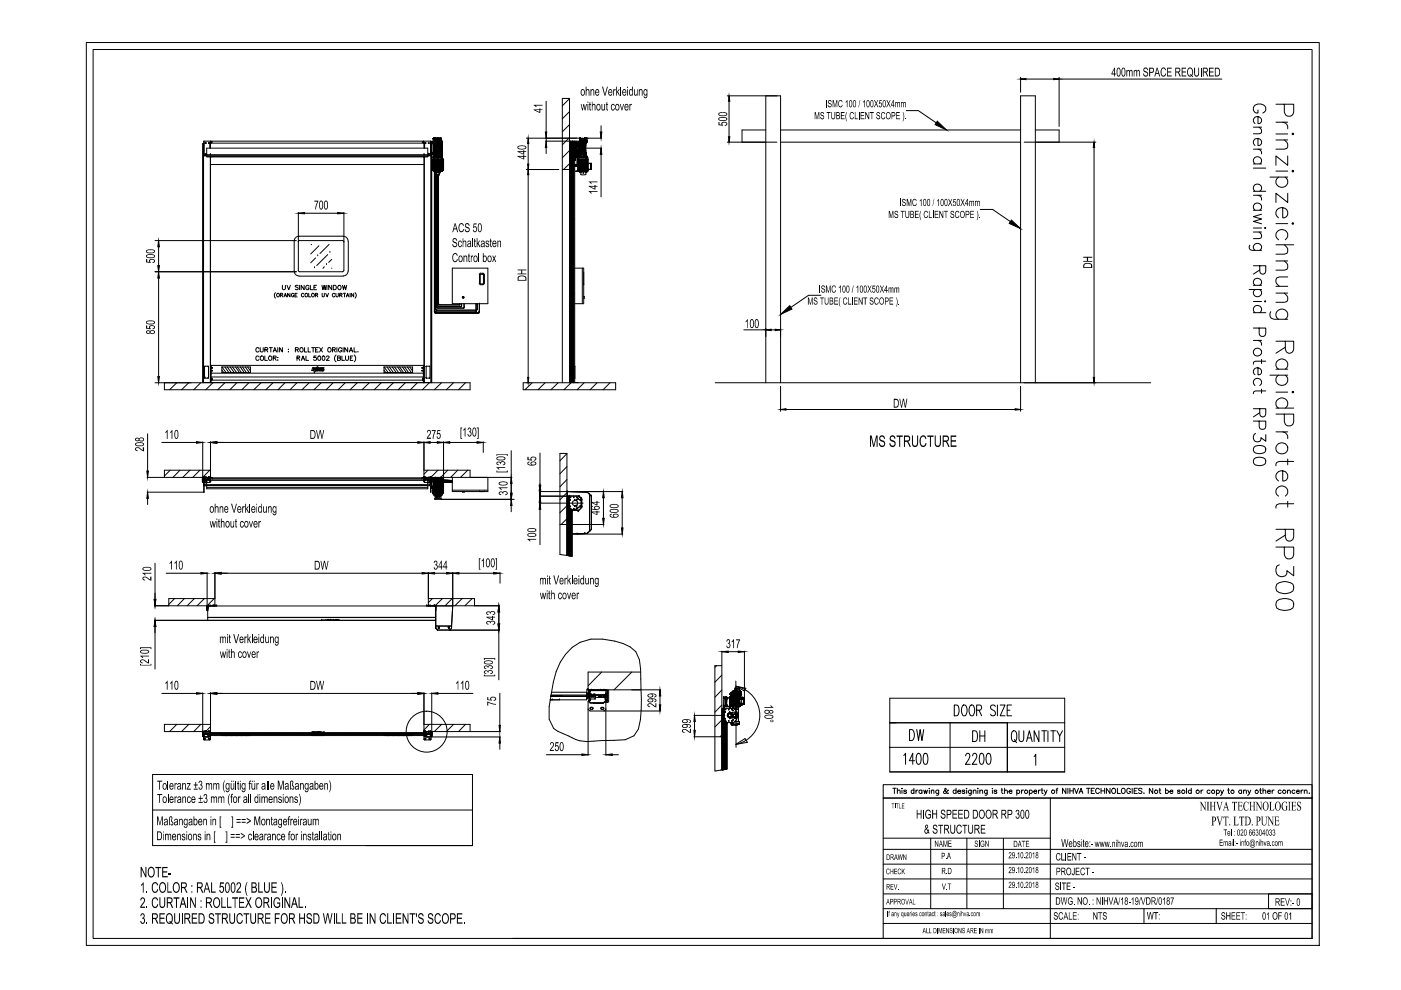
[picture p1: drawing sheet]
<svg xmlns="http://www.w3.org/2000/svg" width="297mm" height="210mm" viewBox="0 0 297 210" stroke-linecap="round" stroke-linejoin="round" font-family="sans-serif">
<!-- layer: DIMENSIONS -->
<g fill="none" stroke="#000" stroke-width=".21">
<path d="M115.6 29.9h5.3M115.6 29.3h7.4M115.8 21.5v6.5M115.8 31.2v1.4M121.2 31.4h6.4M124.3 29.3h3.3M127.4 26.7v1.3M127.4 32.7v9M32.9 57.6h29.9M32.9 51h29.9M33.6 52.3v4M33.6 59v20.8"/>
<path d="M63.3 45v6.3M64.6 45.2h7M72.9 45v6.3M31.3 92v7.9M32.9 81.2h7.6M34.3 93.8h7.4M43 93.7v7.7M44.6 93.7v6M46 93.8h42.6M89.9 93.7v6M91.2 93.8h1.5M94 93.7v10.4"/>
<path d="M95.3 93.8h5.8M102.5 93.7v2.2M108.4 95.5v9.1M114.5 96.1v7.8M31.2 101.2h3.6M31.2 104.4h12M31.3 105.7v1.3M32.9 119.4v7.7M93.5 105.9h15.5M99.7 101.2h8.9M108.4 107.2v1.3M114.4 104.2h5.8"/>
<path d="M114.4 105.2h5.8M114.4 106.7h9.2M114.5 106.5v1.3M114.5 108v7.5M120.3 111.2h7.8M120.3 113.2h11.8M120.3 104.2h11.8M127.9 105.5v4.4M131.9 105.5v6.4M32.7 128.4h3M32.7 131.5h11.3M32.9 132.8v9.1"/>
<path d="M35.2 121.5h7.4M43.9 121.4v7.3M45.6 121.4v5.5M46.9 121.5h42.6M90.8 121.4v5.5M92.1 121.5h2.6M95.4 133.6h10.5M96 121.4v7M97.3 121.5h7.4M100.6 128.4h5.3M105.8 129.8v2.5M105.8 133.6v10.5"/>
<path d="M106 121.4v2.3M153 138v3.1M154.4 138.2h2.1M157.8 138v10.6M34.3 147h7.4M43 146.9v8.2M44.6 146.9v6.6M46 147h42.6M89.9 146.9v6.6M91.2 156.3h14.9M91.5 146.9v8.4M92.9 147h7.4"/>
<path d="M99.7 155.1h6.4M106 147v6.8M106 157.6v1.3M124.7 150.4v9.7M128.1 150.7h12M128.5 150.4v9.7M133.9 146.3h6.2M139.9 147.6v1.8M147.1 156.2h4.4M147.1 151.7h6.6M147.2 153v1.9M151.6 141.1h1.4v22.1"/>
<path d="M115.8 160h7.6M129.8 160h1.3"/>
</g>
<!-- layer: 0 -->
<g fill="#000" stroke="#000" stroke-width=".21">
<path d="M216.4 16.8l1.1-.2v.3zM223.4 16.6l1.2 .2-1.2 .1zM112 35.9l.1 1.1h-.2zM111.9 34.8h.2l-.1 1.1zM112 29.3l.1 1.1h-.2zM115.8 29.9l.1 1.3h-.3zM115.6 28h.3l-.1 1.3zM127.3 28h.3l-.2 1.3zM127.4 31.4l.2 1.3h-.3zM154.4 29h.3l-.1 1.1zM154.6 20.3l.1 1.2h-.3zM198.7 25.7l2 1.9-2.4-1.2z"/>
<path d="M232 30.1l.1 1.2h-.3zM33.5 56.3h.3l-.2 1.3zM33.6 51l.2 1.3h-.3zM33.6 57.6l.2 1.4h-.3zM63.3 45.2l1.3-.2v.3zM71.6 45l1.3 .2-1.3 .1zM214.4 46.7l2 1.8-2.4-1.1zM162.4 69.9l1.1-.1v.3zM164.4 69.8l1.1 .1-1.1 .2zM165.5 66.7l1.9-1.9 .5 .7zM33.5 79.8h.3l-.2 1.4zM41.7 93.6l1.3 .2-1.3 .2z"/>
<path d="M44.6 93.8l1.4-.2v.4zM88.6 93.6l1.3 .2-1.3 .2zM89.9 93.8l1.3-.2v.4zM92.7 93.6l1.3 .2-1.3 .2zM94 93.8l1.3-.2v.4zM101.1 93.6l1.4 .2-1.4 .2zM111.9 80h.2l-.1 1.2zM165.5 86.8l1.1-.1v.3zM215.2 86.7l1.2 .1-1.2 .2zM231.8 80h.3l-.1 1.2zM31.3 104.4l.2 1.3h-.4zM31.1 99.9h.4l-.2 1.3z"/>
<path d="M108.4 101.2l.2 1.3h-.3zM108.3 104.6h.3l-.2 1.3zM108.4 105.9l.2 1.3h-.3zM114.5 105.2l.2 1.3h-.4zM114.3 102.9h.4l-.2 1.3zM114.3 103.9h.4l-.2 1.3zM114.5 106.7l.2 1.3h-.4zM127.8 109.9h.3l-.2 1.3zM127.9 104.2l.2 1.3h-.3zM131.9 104.2l.2 1.3h-.3zM131.8 111.9h.3l-.2 1.3zM32.9 131.5l.1 1.3h-.3z"/>
<path d="M32.7 127.1h.3l-.1 1.3zM42.6 121.4l1.3 .1-1.3 .2zM45.6 121.5l1.3-.1v.3zM89.5 121.4l1.3 .1-1.3 .2zM90.8 121.5l1.3-.1v.3zM94.7 121.4l1.3 .1-1.3 .2zM96 121.5l1.3-.1v.3zM105.8 128.4l.1 1.4h-.3zM105.6 132.3h.3l-.1 1.3zM104.7 121.4l1.3 .1-1.3 .2zM153 138.2l1.4-.2v.3zM156.5 138l1.3 .2-1.3 .1z"/>
<path d="M41.7 146.9l1.3 .1-1.3 .2zM44.6 147l1.4-.1v.3zM88.6 146.9l1.3 .1-1.3 .2zM91.5 147l1.4-.1v.3zM106 156.3l.1 1.3h-.3zM105.8 153.8h.3l-.1 1.3zM139.9 146.3l.2 1.3h-.3zM139.8 149.4h.3l-.2 1.3zM147.1 154.9h.3l-.2 1.3zM147.2 151.7l.2 1.3h-.3zM123.4 159.9l1.3 .1-1.3 .2zM128.5 160l1.3-.1v.3z"/>
</g>
<!-- layer: DIMENSIONS -->
<g fill="#000">
<path d="M113.1 22.2h1.9v.2h-1.4l.2 .2-.2 .1zM124.8 38.5h1.9v.2h-1.5l.3 .2h-.3zM31 54.9h.2v.6h.5l-.1-.3 .2-.2 .8-.1 .2 .2 .1 .4-.4 .3h-.1v-.2a.26 .26 0 0 0 .3-.3 .26 .26 0 0 0-.3-.2 .32 .32 0 0 0-.5 0 .32 .32 0 0 0 .1 .5l-.1 .2-.9-.2zM66.6 42.5h.9l-.5 1.9h-.2l.1-.5 .4-1.1h-.7zM124.8 40.5h1.9v.2h-1.5l.3 .3h-.2zM31 69h.2v.6h.5l-.1-.1a.53 .53 0 0 1 .3-.5 .53 .53 0 0 1 .6 0 .41 .41 0 0 1 .4 .5 .41 .41 0 0 1-.5 .3l-.1-.2a.3 .3 0 0 0 .3-.4 .3 .3 0 0 0-.5-.1 .27 .27 0 0 0-.3 .2 .27 .27 0 0 0 .2 .3l-.1 .2-.9-.1zM28.7 95l.7-.2 .9 .7v-.7h.2v.9l-.4-.2-.7-.5h-.3a.25 .25 0 0 0-.3 .3 .25 .25 0 0 0 .4 .2v.1h-.2a.44 .44 0 0 1-.3-.6zM35.4 91.2l.1-.1v1.9h-.1v-1.4l-.3 .2v-.2zM36.5 91.1v1.9h-.1v-1.4l-.3 .2zM67 91.2h.2l.3 1.6 .3-1.6h.2l.3 1.6 .3-1.6h.1l-.4 1.8h-.1l-.3-1.6-.4 1.6h-.1zM90.6 91.3l.1-.1a.55 .55 0 0 1 .7 .4 .55 .55 0 0 1-.3 .6l-.4 .6h.7v.2h-.9l.1-.4 .6-.8-.2-.5-.3 .1v.3h-.2zM91.5 91.2h.9l-.5 1.8h-.1v-.4l.4-1.2h-.7z"/>
<path d="M92.7 91.2h.7v.2h-.5v.5a.56 .56 0 0 1 .5 .2 .56 .56 0 0 1 0 .7 .43 .43 0 0 1-.6 .2 .43 .43 0 0 1-.2-.5h.1a.28 .28 0 0 0 .2 .3 .28 .28 0 0 0 .3 0l.1-.5a.29 .29 0 0 0-.2-.3 .29 .29 0 0 0-.4 .2l-.1-.1zM97.6 90.6h.4v.2h-.2v2.1h.2v.1h-.4zM98.6 90.7l.1-.1v1.9h-.2v-1.4l-.3 .3v-.3zM99.2 90.8l.4-.2 .3 .4-.1 .5 .2 .2v.5l-.2 .3a.41 .41 0 0 1-.5 0 .41 .41 0 0 1-.2-.5h.2a.3 .3 0 0 0 .4 .4 .3 .3 0 0 0 .1-.5l-.2-.3-.1 .1v-.3l.2-.1a.27 .27 0 0 0-.1-.4 .27 .27 0 0 0-.3 .3l-.2-.1zM101.1 90.6h.4v2.4h-.4v-.1h.2v-2.1h-.2zM105.3 98l.6-.1 .2 .1 .3-.2 .5 .1a.41 .41 0 0 1 .2 .5 .41 .41 0 0 1-.5 .2v-.1a.29 .29 0 0 0 .3-.4 .29 .29 0 0 0-.4-.1l-.3 .1v.2l-.4-.3a.24 .24 0 0 0-.3 .1 .24 .24 0 0 0 .2 .4v.1h-.1a.37 .37 0 0 1-.4-.2 .37 .37 0 0 1 .1-.4zM105.3 99.1h1.8v.1h-1.5l.3 .3-.2 .1zM105.3 96.3h2.4v.3h-.2v-.2h-2.1v.2h-.1zM111.8 96.9h.3v.5l.4 .1v-.4l.1-.2h.9a.4 .4 0 0 1 .2 .5 .4 .4 0 0 1-.5 .3v-.2a.29 .29 0 0 0 .3-.4 .29 .29 0 0 0-.5-.1 .27 .27 0 0 0-.3 .2 .27 .27 0 0 0 .1 .3v.2l-1-.2zM105.8 104.4l.3-.2 .5 .2 .2-.3 .6 .1 .3 .3-.1 .3-.3 .2-.2-.2a.3 .3 0 0 0 .3-.4 .3 .3 0 0 0-.5 0l-.2 .1v.2l-.3-.3a.27 .27 0 0 0-.3-.1 .27 .27 0 0 0-.2 .3 .27 .27 0 0 0 .4 .2l-.1 .2-.4-.1zM105.7 103.3h1.9v.2h-1.5l.3 .3h-.2zM105.3 99.8h.1v.2h2.1v-.2h.2v.4h-2.4z"/>
<path d="M111.8 114.3h1.9v.1h-1.5l.3 .3-.2 .1zM29.8 140l.7-.2 .9 .7v-.7h.2v.9l-.4-.1-.7-.6a.29 .29 0 0 0-.4-.1 .29 .29 0 0 0-.2 .4 .29 .29 0 0 0 .4 .2l-.1 .1-.4-.1-.1-.2zM29.7 139h1.9v.2h-1.5l.3 .3h-.2zM30.2 122.4l.7-.1 .9 .6v-.6h.3v.8l-.4-.1-1-.6a.25 .25 0 0 0-.3 .3 .25 .25 0 0 0 .3 .2v.2l-.4-.1zM30.2 121.5h1.9v.1h-1.5l.3 .3-.2 .1zM29.7 137.2h2.4v.4h-.2v-.2h-2v.2h-.2zM36.3 118.9h.2v1.8h-.2v-1.4l-.3 .2zM37.4 118.9h.1v1.8h-.2v-1.4l-.3 .2v-.2zM68 118.9h.1l.3 1.6 .3-1.6h.2l.3 1.6 .3-1.6h.2l-.4 1.9h-.2l-.3-1.7-.3 1.7h-.2zM92.1 119l.4-.1 .2 .2v.4l-.1 .2 .2 .3v.4l-.2 .3-.4 .1-.2-.4 .1-.2a.31 .31 0 0 0 .4 .3 .31 .31 0 0 0 .1-.5l-.3-.2 .3-.3a.25 .25 0 0 0-.2-.4 .25 .25 0 0 0-.3 .3l-.1-.1zM101.5 118.4h.4v.2h-.2v2h.2v.2h-.4zM102.5 118.4h.1v1.9h-.2v-1.5l-.3 .3v-.3z"/>
<path d="M103.1 131.8l.6-.1a.26 .26 0 0 0 .3 .1 .26 .26 0 0 0 .2-.2l.5 .1 .3 .2-.2 .5-.3 .1v-.2a.3 .3 0 0 0 .3-.4 .3 .3 0 0 0-.5-.1l-.2 .1v.2h-.2a.28 .28 0 0 0-.2-.4 .28 .28 0 0 0-.4 .3 .28 .28 0 0 0 .3 .3v.2l-.4-.2zM103.1 129.8l.3-.2 .5 .2 .2-.2h.6l.3 .2v.3l-.5 .3v-.2a.23 .23 0 0 0 .3-.2 .23 .23 0 0 0-.3-.2v-.1a.34 .34 0 0 0-.4 .4h-.2a.27 .27 0 0 0-.2-.4 .27 .27 0 0 0-.3 .2 .27 .27 0 0 0 .1 .3h.1v.2l-.5-.2zM102.6 139.5h2.4v.4h-.2v-.2h-2v.2h-.2zM105 118.4h.4v2.4h-.4v-.2h.2v-2h-.2zM154.1 135.7l.1-.1a.46 .46 0 0 1 .6 .2 .46 .46 0 0 1-.2 .6l.3 .3-.2 .6-.5 .1-.2-.5h.1a.32 .32 0 0 0 .5 .2 .32 .32 0 0 0 0-.5l-.3-.1v-.2l.3-.2a.25 .25 0 0 0 0-.3 .25 .25 0 0 0-.3-.1 .25 .25 0 0 0-.1 .4l-.2-.1zM155.5 135.5h.1v1.9h-.1v-1.5l-.4 .3zM156.1 135.6h.8l-.5 1.8h-.2l.1-.5 .4-1.1h-.6zM29.7 140.8h.2v.2h2v-.2h.2v.3h-2.4zM35.4 144.4l.1-.1v1.9h-.1v-1.5l-.3 .3v-.2zM36.5 144.3v1.9h-.1v-1.5l-.3 .3v-.2zM67 144.4h.2l.3 1.6 .3-1.6h.2l.3 1.6 .3-1.6h.1l-.4 1.9h-.1l-.3-1.7-.4 1.7h-.1zM97.1 144.3l.1 1.9h-.2v-1.5l-.3 .3v-.2z"/>
<path d="M98.1 144.3h.1v1.9h-.1v-1.5l-.4 .3zM103.3 148.8l1.9 .5v.1l-.9-.1-.8-.3v.6h-.2zM102.6 142.3l.4-.2 .5 .2 .2-.2h.4l.4 .4-.1 .3-.4 .1-.1-.2h.2a.29 .29 0 0 0 .1-.4 .29 .29 0 0 0-.5 0l-.1 .1v.2h-.2a.27 .27 0 0 0-.2-.4 .27 .27 0 0 0-.3 .2 .27 .27 0 0 0 .2 .3v.2l-.5-.2zM102.6 141.3l.6-.2a.26 .26 0 0 0 .3 .2 .26 .26 0 0 0 .2-.2h.5l.3 .2v.2l-.2 .3-.3 .1v-.2a.3 .3 0 0 0 .3-.4 .3 .3 0 0 0-.5-.1l-.2 .1v.3l-.2-.1a.28 .28 0 0 0-.4-.3 .28 .28 0 0 0 0 .5h.1v.2l-.5-.2zM103.3 147.8h.2v.5l.5 .1-.1-.3 .2-.3 .3-.1 .6 .1a.41 .41 0 0 1 .2 .5 .41 .41 0 0 1-.5 .3v-.2a.27 .27 0 0 0 .3-.3 .27 .27 0 0 0-.4-.2l-.3 .1a.24 .24 0 0 0-.2 .2 .24 .24 0 0 0 .2 .2v.1l-1-.1zM102.6 143h.2v.2h2v-.2h.2v.4h-2.4zM116.7 157.4h.5l.2 .2v.6l-.6 .8h.6v.2h-.8l.7-1.2a.29 .29 0 0 0-.2-.5 .29 .29 0 0 0-.3 .4h-.2zM117.8 157.4h.6v.2h-.5l-.1 .5 .5-.1 .2 .5v.4l-.3 .4-.5-.2-.1-.3 .2-.1a.28 .28 0 0 0 .1 .3 .28 .28 0 0 0 .3 0l.1-.4a.3 .3 0 0 0-.1-.4 .3 .3 0 0 0-.4 .2l-.1-.1zM137.3 149.3l.6-.2 1.1 .6v-.6h.2v.9l-1.4-.7a.27 .27 0 0 0-.3 .3 .27 .27 0 0 0 .4 .2l-.1 .1h-.4l-.1-.3zM144.6 154.7l.3-.1h.4l1 .6v-.7h.2v.9l-.5-.1-.7-.6a.28 .28 0 0 0-.5 .2 .28 .28 0 0 0 .4 .3l-.1 .2-.3-.1-.2-.2zM162.1 149.9h1.4l-.2-.3h.2l.5 .5h-1.9z"/>
<path d="M113.1 23.2h1.3v-.2h.2v.2h.4v.1h-.4v.6h-.2l-1.3-.6zM113.5 23.3l.9 .4v-.4z"/>
<path d="M124.8 39.4h1.2v-.2h.3v.2h.4v.2h-.4v.6h-.3l-1.2-.7zM125.2 39.6l.8 .4v-.4z"/>
<path d="M31 54.1l.5-.2h.8l.6 .3-.1 .3-.3 .2h-1.3a.33 .33 0 0 1-.2-.6zM31.2 54.2l-.1 .2 .2 .1h1.1a.23 .23 0 0 0 .3-.2 .23 .23 0 0 0-.3-.2z"/>
<path d="M31 53.1l.4-.2 1.3 .1a.47 .47 0 0 1 0 .6 .47 .47 0 0 1-.6 .1l-1.1-.1zM31.2 53.1a.31 .31 0 0 0 .1 .4 .31 .31 0 0 0 .3 .1l.8-.1a.22 .22 0 0 0 .3-.2 .22 .22 0 0 0-.3-.2z"/>
<path d="M67.8 42.7l.4-.2 .3 .5v1.1l-.3 .4-.3-.1-.2-.3zM68 42.7l-.2 .4 .1 .9a.22 .22 0 0 0 .2 .2 .22 .22 0 0 0 .2-.3v-.9l-.1-.3z"/>
<path d="M68.8 42.6l.4-.1 .3 .5v.9l-.3 .6-.4-.2-.1-.5zM69 42.7l-.2 .4 .1 .8a.23 .23 0 0 0 .1 .3 .23 .23 0 0 0 .3-.2l.1-1z"/>
<path d="M31 70.1l.6-.1 .2 .2 .2-.2h.5l.3 .2 .1 .3-.2 .3h-.7a.21 .21 0 0 0-.2-.2 .21 .21 0 0 0-.2 .2l-.4-.1a.35 .35 0 0 1-.2-.6zM31.2 70.3a.26 .26 0 0 0 .5 0 .26 .26 0 0 0-.5 0zM32 70.2a.34 .34 0 0 0 .3 .5 .34 .34 0 0 0 .3-.5z"/>
<path d="M31 68.1l.5-.2 1.2 .2a.35 .35 0 0 1 .2 .4 .35 .35 0 0 1-.4 .2h-1.2a.34 .34 0 0 1-.3-.2 .34 .34 0 0 1 0-.4zM31.2 68.2a.36 .36 0 0 0 .1 .4 .36 .36 0 0 0 .5 0h.6a.23 .23 0 0 0 .3-.2 .23 .23 0 0 0-.3-.2z"/>
<path d="M28.7 93l.6-.2 .2 .2 .3-.2h.4l.3 .2v.3l-.3 .3h-.4l-.3-.3-.1 .2-.4 .1-.3-.2zM28.8 93.1a.3 .3 0 0 0 .6 0 .3 .3 0 0 0-.6 0zM29.7 93h-.1a.36 .36 0 0 0 .4 .5 .36 .36 0 0 0 .4-.4l-.2-.2z"/>
<path d="M28.8 93.9l.5-.1 1 .1a.36 .36 0 0 1 .2 .4 .36 .36 0 0 1-.4 .3h-1l-.3-.1a.3 .3 0 0 1-.2-.3 .3 .3 0 0 1 .2-.3zM28.9 94.1a.31 .31 0 0 0 .1 .3 .31 .31 0 0 0 .4 0h.7a.24 .24 0 0 0 .2-.2 .24 .24 0 0 0-.1-.2z"/>
<path d="M37.1 91.3l.1-.1a.58 .58 0 0 1 .6 .2 .58 .58 0 0 1 0 .7v.5l-.2 .4a.56 .56 0 0 1-.6-.2 .56 .56 0 0 1 0-.6zM37.3 91.4l-.1 1.1a.27 .27 0 0 0 .3 .4 .27 .27 0 0 0 .1-.4v-.8a.26 .26 0 0 0 0-.3 .26 .26 0 0 0-.3 0z"/>
<path d="M65.8 91.2h.7l.3 .3 .1 .9-.4 .6h-.7zM66 91.4v1.4h.3a.81 .81 0 0 0 .4-1l-.2-.4z"/>
<path d="M100.3 90.8l.3-.2 .3 .3 .1 .8-.1 .7a.34 .34 0 0 1-.5 .1 .34 .34 0 0 1-.2-.3l-.1-.8zM100.5 90.8l-.2 .5v.6a.29 .29 0 0 0 .3 .5 .28 .28 0 0 0 .2-.5v-.8z"/>
<path d="M105.3 97l.5-.2 1 .1a.37 .37 0 0 1 .4 .4 .37 .37 0 0 1-.5 .3l-1.2-.1-.2-.1zM105.5 97.1l-.1 .2 .2 .1 .9 .1a.27 .27 0 0 0 .4-.1 .27 .27 0 0 0-.2-.4l-.9-.1z"/>
<path d="M111.8 98.1l.3-.2h.2l-.1 .1a.22 .22 0 0 0-.2 .3 .22 .22 0 0 0 .2 .2h.5a.43 .43 0 0 1 0-.6 .43 .43 0 0 1 .6 0l.4 .2v.3l-.6 .3-1-.1-.3-.2zM112.7 98.1a.38 .38 0 0 0 .4 .4 .38 .38 0 0 0 .4-.4l-.2-.1z"/>
<path d="M38.1 119l.4-.1 .2 .3v1.1l-.2 .4a.56 .56 0 0 1-.5-.2 .56 .56 0 0 1-.1-.6zM38.2 119.1l-.1 1.2a.23 .23 0 0 0 .2 .3 .23 .23 0 0 0 .2-.3l.1-1-.1-.2z"/>
<path d="M103.2 118.5a.51 .51 0 0 1 .6 .1 .51 .51 0 0 1 .1 .6l-.1 .9-.3 .2h-.2l-.3-.7zM103.3 118.6l-.1 .4v.8a.23 .23 0 0 0 .2 .3 .23 .23 0 0 0 .2-.3l.1-1-.1-.2z"/>
<path d="M104.2 118.5l.5-.1 .2 .4v1.1l-.4 .4-.3-.1-.1-.3-.1-.8zM104.4 118.6l-.2 .5v.6a.28 .28 0 0 0 .3 .4 .28 .28 0 0 0 .2-.5v-.8l-.1-.2z"/>
<path d="M105.8 102.3l.7-.2 1 .1a.34 .34 0 0 1 .1 .4 .34 .34 0 0 1-.3 .3h-1.3l-.3-.3zM105.9 102.4v.2l.2 .1h1a.27 .27 0 0 0 .3-.3 .27 .27 0 0 0-.5-.1l-.5-.1z"/>
<path d="M111.9 113.2l.5-.2 1 .1a.37 .37 0 0 1 .3 .4 .37 .37 0 0 1-.5 .3l-1.2-.1-.2-.1zM112 113.3v.2l.3 .2h.9a.29 .29 0 0 0 .3-.4 .29 .29 0 0 0-.5-.1z"/>
<path d="M111.9 112.1l.4-.1 1.1 .1a.38 .38 0 0 1 .3 .4 .38 .38 0 0 1-.5 .3l-1.2-.1-.2-.2zM112.1 112.2a.36 .36 0 0 0 .1 .4 .36 .36 0 0 0 .4 0h.6a.29 .29 0 0 0 .3-.3 .29 .29 0 0 0-.5-.2z"/>
<path d="M125.3 107.5l.3-.2 .1 .1a.25 .25 0 0 0-.3 .3 .25 .25 0 0 0 .4 .2l.4 .1-.3-.4 .4-.3h.5l.4 .3-.3 .4-1 .1-.6-.3zM126.2 107.5a.38 .38 0 0 0 .2 .4 .38 .38 0 0 0 .5-.1 .38 .38 0 0 0-.2-.4 .38 .38 0 0 0-.5 .1z"/>
<path d="M125.3 108.5h1.2v-.2h.2v.2h.4v.1h-.4v.6h-.2l-1.2-.6zM125.6 108.6l.9 .5v-.5z"/>
<path d="M125.3 106.4h1.2v-.2h.2v.2h.4v.2h-.4v.5h-.2l-1.2-.5zM125.6 106.6l.9 .4v-.4z"/>
<path d="M129.3 109.1l.3-.2 .1 .2a.24 .24 0 0 0-.3 .3 .24 .24 0 0 0 .4 .2h.3l-.2-.2 .2-.4 .7-.1 .3 .2a.62 .62 0 0 1-.3 .6 .62 .62 0 0 1-.7 .1l-.7-.2-.1-.1zM130.2 109.1a.36 .36 0 0 0 .2 .5 .36 .36 0 0 0 .5-.1 .34 .34 0 0 0-.2-.5 .34 .34 0 0 0-.4 .1z"/>
<path d="M129.3 108.1l.4-.2h1l.4 .3a.48 .48 0 0 1-.6 .5l-1-.1a.31 .31 0 0 1-.3-.2 .31 .31 0 0 1 .1-.3zM129.5 108.2a.59 .59 0 0 0 .8 .4l.3-.1a.26 .26 0 0 0 .3-.3 .26 .26 0 0 0-.4-.1z"/>
<path d="M129.3 107.1l.4-.2h1l.4 .2 .1 .3-.5 .3h-1l-.4-.3zM129.5 107.2a.36 .36 0 0 0 .5 .4l.5-.1a.29 .29 0 0 0 .4 0 .29 .29 0 0 0 0-.4 .29 .29 0 0 0-.4 0l-.6-.1z"/>
<path d="M29.7 138l.5-.2h.9l.4 .1 .1 .3-.3 .4h-1l-.6-.3zM30 138a.24 .24 0 0 0-.1 .3 .24 .24 0 0 0 .3 .1h1a.28 .28 0 0 0 .1-.4 .28 .28 0 0 0-.4-.1z"/>
<path d="M30.2 120.5l.5-.3h.9l.4 .2 .1 .3-.5 .3h-.9l-.5-.2zM30.5 120.4a.34 .34 0 0 0 .1 .5 .34 .34 0 0 0 .4 0l.6-.1a.23 .23 0 0 0 .3-.2 .23 .23 0 0 0-.3-.2z"/>
<path d="M66.7 118.9l.8 .1 .2 .3 .1 .8-.3 .7h-.8zM66.9 119.1v1.5h.5l.2-.4v-.8l-.2-.3z"/>
<path d="M93.5 118.9h.2v1.2h.1v.2h-.1v.4h-.2v-.4h-.6zM93.5 119.3l-.4 .8h.4z"/>
<path d="M94.5 118.9h.2v1.2h.1v.2h-.1v.4h-.2v-.4h-.5zM94.5 119.3l-.4 .8h.4z"/>
<path d="M103.1 130.8h1.2v-.2h.2v.2h.5v.1h-.5v.6h-.2l-1.2-.6zM103.5 130.9l.8 .4v-.4z"/>
<path d="M37.2 144.4h.4l.2 .4v1l-.3 .5-.3-.1-.2-.3v-1zM37.3 144.6l-.1 1.2a.29 .29 0 0 0 .4 .2 .29 .29 0 0 0 0-.5v-.7l-.1-.3z"/>
<path d="M65.8 144.4h.7l.3 .3 .1 .9-.3 .6-.8 .1zM66 144.6v1.5h.4l.3-.3v-.9l-.2-.3z"/>
<path d="M98.9 144.4a.58 .58 0 0 1 .6 .8l-.2 .9-.4 .1-.3-.7 .1-.7zM98.9 144.6l-.1 1.1a.29 .29 0 0 0 .4 .3 .29 .29 0 0 0 .1-.4v-.7a.29 .29 0 0 0-.1-.3 .29 .29 0 0 0-.3 0z"/>
<path d="M102.6 140.3l.8-.3 .8 .1a.41 .41 0 0 1 .2 .6 .41 .41 0 0 1-.5 .1h-1.1l-.2-.3zM102.8 140.3a.39 .39 0 0 0 .2 .4 .39 .39 0 0 0 .4 0h.6a.29 .29 0 0 0 .3-.4 .29 .29 0 0 0-.5-.1z"/>
<path d="M118.8 157.4h.1a.5 .5 0 0 1 .6 .7l-.1 .9-.1 .2-.3 .1-.4-.8zM119 157.5l-.2 .5v.7a.28 .28 0 0 0 .4 .3 .28 .28 0 0 0 .1-.4v-.8z"/>
<path d="M137.3 148.3l.4-.2h1l.4 .2 .1 .3a.26 .26 0 0 1-.2 .3 .26 .26 0 0 1-.3-.1v-.1a.26 .26 0 0 0 .2-.4 .26 .26 0 0 0-.4 0l-.2-.1 .2 .4-.4 .3-.6-.1-.2-.2zM137.6 148.3a.38 .38 0 0 0 .2 .5 .38 .38 0 0 0 .4-.2 .39 .39 0 0 0-.2-.4 .39 .39 0 0 0-.4 .1z"/>
<path d="M137.3 147.2l.6-.2 .8 .1 .3 .1a.36 .36 0 0 1 .1 .5 .36 .36 0 0 1-.4 .2v-.2a.25 .25 0 0 0 .3-.3 .25 .25 0 0 0-.4-.2h-.3a.41 .41 0 0 1 .1 .6 .41 .41 0 0 1-.5 .1h-.3a.41 .41 0 0 1-.3-.7zM137.6 147.3a.37 .37 0 0 0 .3 .5 .37 .37 0 0 0 .4-.4l-.4-.2z"/>
<path d="M144.6 153.8l.5-.3h1l.4 .3v.2l-.2 .3h-.2l-.1-.1a.27 .27 0 0 0 .3-.3 .27 .27 0 0 0-.4-.2h-.3a.47 .47 0 0 1 0 .6 .47 .47 0 0 1-.6 0l-.4-.2zM144.9 153.7v.1a.33 .33 0 0 0 .1 .4 .33 .33 0 0 0 .4 0 .32 .32 0 0 0 .1-.5 .32 .32 0 0 0-.5 0z"/>
<path d="M144.6 152.7l.4-.2h1l.5 .4-.3 .4h-.1l-.1-.1a.24 .24 0 0 0 .3-.3 .24 .24 0 0 0-.3-.2h-.4l.3 .3-.4 .3-.7-.1-.2-.2zM144.8 152.8a.43 .43 0 0 0 .4 .4 .43 .43 0 0 0 .4-.4l-.2-.1z"/>
<path d="M162.1 151.8l.4-.2 .7-.1 .5 .1 .2 .2a.6 .6 0 0 1-.8 .6l-.9-.1zM162.3 151.8a.4 .4 0 0 0 .2 .5 .4 .4 0 0 0 .5-.1h.4a.29 .29 0 0 0 .4-.3 .29 .29 0 0 0-.5-.2z"/>
<path d="M162.2 150.7l.6-.2 .3 .2 .2-.2h.3l.3 .2 .1 .3-.3 .3-.6-.2-.6 .3-.4-.2zM163.3 151a.25 .25 0 0 0 .5 0 .25 .25 0 0 0-.5 0zM162.4 150.7l-.1 .1a.33 .33 0 0 0 .3 .4 .33 .33 0 0 0 .3-.5z"/>
<path d="M163.4 152.9a.3 .3 0 0 1 .6 0 .3 .3 0 0 1-.6 0zM163.5 152.9a.2 .2 0 0 0 .4 0 .2 .2 0 0 0-.4 0z"/>
</g>
<!-- layer: 0 -->
<g fill="none" stroke="#000" stroke-width=".21">
<path d="M18.3 9h261.4v191.4h-261.4zM19.7 10.5h258.5v188.5h-258.5zM216.4 16.4v3.2M217.5 16.8h5.9M224.6 16.4v10.4M224.6 16.8h34.5M43.1 30.4v50.7M43.2 30.4v50.8M43.2 33h.6M43.2 30.4h-.2v50.7h1.6M43.2 33v-3.1h48.2v3.1M43.2 30.9h.1"/>
<path d="M43.2 31.9h.1M43.2 32.9h48.2M43.3 29.9v3.1M43.5 32.6v.1M43.5 30.4h.2M43.5 32.8h.2M43.6 30.2v.2M43.6 32.9v.1M43.6 30.3v.1M43.6 32.6v.1M43.7 30.3h-.2v.1M43.7 32.6h-.2v.1"/>
<path d="M43.7 32.6v.1v-.1M43.7 32.9v.1M43.8 31.4h46.9v1.8h-46.9zM43.8 32.8h46.9M44.3 30.3v.1M44.3 30.2v.2M44.3 30.3l.1 .1M44.3 30.4h.1M44.4 30.2v.2M44.5 30.4v.1M44.5 30.4v1M44.5 30.4h.1"/>
<path d="M44.6 32.8h.1M44.6 33.2v47.9M44.6 30.4h.1M44.6 30.4v1M44.6 33.4v47.8M44.6 34.9h45.3M44.7 33.2l-.1 .2M44.7 29.9l-.1 .5h45.3v-.4M44.8 30.4h-.1M44.8 30.1h.1l-.1 .1M44.8 30.1v.1M44.8 30.2h.1"/>
<path d="M44.8 30.1h.1M44.9 30.1v.1M89.6 30.1h.1l-.1 .1M89.6 30.1v.1M89.6 30.2h.1M89.6 30.1h.1M89.7 30.1v.1M89.7 30.4h.2M89.8 29.9v.1M89.9 30.4h.1M89.9 32.8h.1M89.9 33.4h.1"/>
<path d="M89.9 30.4v1M89.9 33.2v48M90 33.2v47.9M90 30.4v.1M90 30.4v1M90.1 30.3v.1M90.1 30.3h.2l-.1 .1M90.1 30.2v.2h.2M90.2 30.2v.2M90.7 33h.7M90.8 32.9v.1M90.8 32.7h.1"/>
<path d="M90.8 32.6v.1M90.9 30.4h.1M90.9 32.8h.1M90.9 32.9v.1M91 30.3v.1M91 32.6v.1M91 30.3h-.2v.1M91 32.6h-.2v.1M91.2 32.9v.1M91.3 30.9h.1M91.3 31.9h.1M91.3 29.9v3.1"/>
<path d="M91.4 32.5h.1M91.4 32.8h.1M91.4 30.4h.1M91.4 32.5h.3M91.4 30.1h.1M91.4 30.4v2.1M91.4 32.8v48.4M91.5 32.8h.1M91.5 32.5h.1M91.5 32.9l.1-2.9-.1 51.1h-1.6M91.5 30.3h.1M91.5 30.1h2.2"/>
<path d="M91.5 30.6h.1M91.5 32.3h.1M91.5 32.7h2.2M91.5 32.6h.1M91.5 30.3h.2M91.6 30.1v.3h-.2M91.6 30l.5 .2M91.6 30.1h.1M91.6 32.5h.1M91.6 30.3h.1M91.6 32.6h.1M91.6 30.2h.1"/>
<path d="M91.6 32.5v.2M91.7 30.3h.1M91.7 32.7h.1M91.7 32.5h.1M91.7 30.1h.1M91.7 30.3h.7v2.3M91.7 30.1v.2M91.7 32.5v.2M91.7 33.9v2.1M91.7 32.6h.3M91.8 33.7v2.5M91.8 33.9v2.1"/>
<path d="M91.9 36.2h.1M91.9 33.7h.1M91.9 29.4h.1M91.9 29.4l.1 .2h.1M91.9 29.3l1.5 .1zM91.9 32.4h.7M91.9 32.3h.4M91.9 33.9v2.1M92 31.6h.8M92 33.4h.1M92 31.2h.1M92 36.2h.1"/>
<path d="M92 31.2h.8M92 30.4h.1M92 30.6h.1M92 32.2h.1M92 32.5h.1M92 33.3h.1M92 32.2h.3M92 31.7h.1M92 31.8h.1M92 31h.1M92 31.2h.6M92 30.4l-.1 .2h.4"/>
<path d="M92 32.5h1.4M92 30.9h.5M92 30.6h1.4M92 31.9h.5M92 30.2v.1M92 30.4v.2M92 31v.8M92 32.2v.3M92 32.6v.1M92 36.2l-.1-2.6v2.6h1.9M92 36.3h.1M92 33.3h1.8"/>
<path d="M92 33.4h1.8M92 31.9h.1M92 31.1h.1M92 32h.1M92 30.8h.1M92 31.6h.1M92 32.1h.1M92 30.9h.1M92 32.6h.1M92 29.6h.1M92 32.3h.1M92 33.5h.1"/>
<path d="M92 29.4h.1M92 30.7h.1M92 30.1h.1M92 32h.3M92 32.7h.1M92 30.5h.1M92 32.1h.5v.1h-.6l.1 .2M92 33.2h.1M92 30.2h.1M92 31.5h.1M92 31.3h.1M92 35.2h.1"/>
<path d="M92 30.9h.3M92 33.2h1.7M92 30.8h.3M92 29.3v.3M92 30.1v3.3M92 33.9v2.1M92 30.2h.2M92 31.4h.1M92 31.6h.3M92 30.3h.1M92 32.4h.1M92 29.8h.1"/>
<path d="M92 29.4v.1M92 30.3l.1 .1M92 30.6l.1 .1M92 35.1h.1M92 32v.2M92 30.6v.2v-.1M92 30.4h1.1M92 35.2h1.7M92 33.4l.1 1.7M92.1 29.8h.1M92.1 32.4h.1M92.1 30.3h.1"/>
<path d="M92.1 35.1h.1M92.1 35.2h.1M92.1 29.5l-.1 .1M92.1 29.4l-.1 .1M92.1 31.2h.1M92.1 32.6h.1M92.1 32.3h.1M92.1 31.6l-.1 .1M92.1 31.5h.1M92.1 30.9h.1M92.1 30.5h.1M92.1 31.9h.1"/>
<path d="M92.1 30.1v36.1l.3 .2M92.1 29.5v.1M92.1 30.4h.1M92.1 32.7h.1M92.1 33.2l-.1 .1M92.1 34.8v.3M92.1 35v.2M92.1 32.6l-.5 .2M92.1 29.8h1.5M92.1 29.8h1.6M92.1 32.5h-.1M92.1 30.1h1.5v.2"/>
<path d="M92.1 30.2h.1M92.1 30.6h.1M92.1 31.8h.1M92.1 32.5h.1M92.1 33.5h.1M92.1 32.1l-.1 .1M92.1 32.4l-.1 .1M92.1 29.3v.6h1.5v-.4l-1.4-.1M92.1 29.6h.1M92.1 31.1h.1M92.1 31.3h.1M92.1 32.2h.1"/>
<path d="M92.1 36.7l.1 29.3 .3 .1M92.1 30.2v36l.3 .2M92.1 30.7h.1M92.1 31.8h.7M92.1 31h.1M92.1 33.5v1.7M92.1 32.2h.2M92.1 32.3l.2 .1M92.1 30.5h.2M92.1 30.5h.3M92.1 30.6h.2M92.1 31.3h.2"/>
<path d="M92.1 31.5h.2M92.1 32.1h.2M92.1 30.7h.2M92.1 30.7h.4M92.1 31.1h.7M92.1 30.5h1.2M92.1 32.6h.2M92.1 32.1h.4M92.1 32.4h.6M92.1 32.4h.5M92.1 32.7l.1 .5M92.2 32.6h.1"/>
<path d="M92.2 30.2h.1M92.2 32.7h.1M92.2 30.1h.1M92.2 35.1h.1M92.2 35.9h.1M92.2 30.1v.6M92.2 31.5v.3h.1M92.2 32.1v4.6M92.2 32.1h-.1M92.2 33.4v1.7M92.2 32.9h.1M92.2 31.2h.1"/>
<path d="M92.2 31h.1M92.2 31.1h.1M92.2 31.3h.1M92.2 33.2h.1M92.2 29.4h.1M92.2 29.5h.1M92.2 33.3h.1M92.2 30.3l.1 .1M92.2 33.1l.1 .2M92.2 35.8l.2 .1h.9M92.2 31.5h.2M92.2 29.3l-.1 .1"/>
<path d="M92.2 30.2v2.4M92.2 33.7v2.5M92.2 33.1h.1M92.2 32.9h.4M92.2 33.1l.2 .1 .1-.1 .1 .1M92.2 34.6h.1M92.3 31h.1M92.3 31.1h.1M92.3 31.2h.1M92.3 31.3h.1M92.3 30.6h.1M92.3 30.8h.1"/>
<path d="M92.3 30.1h.1M92.3 33.4h.1M92.3 33.3h.1M92.3 29.5h.1M92.3 31.6h.1M92.3 32h.1M92.3 32.2h.1M92.3 33.1h.1M92.3 32.2v.1M92.3 32.3h.1M92.3 35.8h1.1M92.3 34.6h1.2"/>
<path d="M92.3 33.1l.1-.2 .2 .2M92.3 32.3h.2M92.3 30.1v2.5M92.3 33.9v2.1M92.3 36.1v.2M92.3 30.6h-.3M92.3 33.1l-.1 .2M92.3 33.1l-.1 .1M92.3 31.2h-.3M92.3 36.1v.1M92.3 30.7h.1M92.3 31.8h.1"/>
<path d="M92.3 30.2h.1M92.3 30.4h.1M92.3 30.4v.1M92.3 32.3v.1M92.3 32.6v.1M92.3 33.2h.1M92.3 32.6h.1M92.3 32.4h.1M92.3 30.5h.1M92.3 30.9h.1M92.3 31.7h.1M92.3 32.1h.1"/>
<path d="M92.3 31.7v.1M92.3 31.5h.1M92.3 30.3h.1M92.3 30.8v.4M92.3 29.4h.1M92.3 30.5l-.1 .1M92.3 31.9l.1 .1M92.3 29.3v.1M92.3 36.1l.1 .2M92.3 30.2h1.1M92.3 32.3l.5 .1M92.3 30.6v.1"/>
<path d="M92.3 32.5h.1M92.3 34.7h.1M92.3 31.1v.1M92.3 33.2v.1M92.3 32.7h.1M92.3 32v.2M92.3 31.3h.3M92.3 30.5h.3M92.3 32.6h.3M92.3 30.6h.2M92.3 30.7v.1M92.3 32.7v.7"/>
<path d="M92.3 33.2v.3h1.1v-.3M92.3 30.2v2.4M92.3 33.7v2.5M92.3 36.3v.1M92.3 36.4h.3v.2M92.3 34.7h1.1M92.3 32.4h.5M92.4 30.5h-.1M92.4 34.6l-.2 .2M92.4 33.3h-.1M92.4 33.3h.1M92.4 30.8h.1"/>
<path d="M92.4 32.1h.1M92.4 33.2h.1M92.4 36.2h.1M92.4 32.5h.1M92.4 32.5l-.1 .1M92.4 33.4h.1M92.4 31.5h.1M92.4 32h.1M92.4 30.7h.1M92.4 31.4h.1M92.4 30.5l-.1 1.8M92.4 32.2l-.1 .1"/>
<path d="M92.4 31.3l-.2 .1M92.4 30.9h-.1M92.4 33.2v.2M92.4 33.9v2.1M92.4 30.8h1M92.4 34.7h.9M92.4 30.5h.1M92.4 32.5v.1M92.4 35.9h.4M92.4 35.2h.1M92.4 32.4h.1M92.4 32.1v.1"/>
<path d="M92.4 30.3h.1M92.4 36.7v28.9l.2 .1h8.3M92.4 32.3h.1M92.4 30.3l.1 .2M92.4 36.7h.1M92.4 30.3l1 .1M92.4 32.6v.8M92.4 36.2v.1M92.4 30.7l-.1 .1M92.5 33.2h.1M92.5 34.6h.3M92.5 35.2h.1"/>
<path d="M92.5 32.3h.3v.3h-1.1M92.5 31.4h.1M92.5 31.5h.2M92.5 30.3h.3M92.5 29.3v.2M92.5 33.4h.1M92.5 33l-.1-.1-.2 .1M92.5 33.1h.1M92.5 30.6h.1M92.5 32.3h.1M92.5 32.5h.1M92.5 32.6h.1"/>
<path d="M92.5 36h.1M92.5 30.6v.1h-.5M92.5 32.3v.2M92.5 33.9h.1M92.5 30.3h.1M92.5 30.2v2.4h.9M92.5 33.9v2.1M92.5 32.6h.9M92.5 32h.7M92.6 36.7v28.4l.2 .3h5.5l.1-.1v-.9M92.6 33.4h.1M92.6 35.2h.1"/>
<path d="M92.6 33.3h.1M92.6 33.2h.1M92.6 30.1h.1M92.6 36.5l-.2 .1M92.6 31.1h.5v.6h-.5zM92.6 29.3v.2h-.2M92.6 30.1v.2M92.6 33.1v.2M92.6 32.9h.1M92.6 32.4h.1M92.6 32.4l-.1 .1M92.6 36.4h.1"/>
<path d="M92.6 36.4v.3h-.3v28.8l.3 .3h8.3M92.6 37.1h.5zM92.6 36.4h.5M92.6 33.9v2.1M92.6 33.2v.1M92.6 37.1v28l.2 .2h5.5l.1-.9M92.6 29.5h.1M92.6 30.1v.1M92.6 32.9v.4M92.6 33.9v2.4M92.6 35.4v.9M92.7 32.9h-.1"/>
<path d="M92.7 35.2h.1M92.7 32.4h.1M92.7 33.2h.1M92.7 32.7h.1M92.7 32.9h.3M92.7 30.9h.1a.64 .64 0 0 1 .4 .5 .64 .64 0 0 1-.3 .6 .77 .77 0 0 1-.2-1.1zM92.7 32.4h.4M92.7 32.4h.7M92.7 36.4h.1M92.7 30.4v.2M92.7 32.2v.3M92.7 32.7v.6"/>
<path d="M92.7 32.2h.4M92.7 33.1l.1 .1 .2-.1v.1M92.7 33.3h.1M92.7 33.1h.1M92.7 36.4h.7M92.7 36.4h-.4M92.7 33.1l.2-.2 .2 .4M92.7 32.3h.2M92.7 36.4v.2l.1-.2M92.7 33.7v2.5M92.7 33.1v.2M92.7 33.1v.1"/>
<path d="M92.8 37.1v27.8l.2 .2h4.7l.2-.2v-.5M92.8 33.2h.1M92.8 32.7h.1M92.8 30.3h.1M92.8 30.7h.2M92.8 33.1h.1M92.8 30.4h.1M92.8 32.4l-.1 .1M92.8 32.6h-.1M92.8 30.2h.1M92.8 30.6v1.6M92.8 29.3v.1"/>
<path d="M92.8 32.5h.1M92.8 32.7v.8M92.8 33.9v2.1M92.8 30.5h-.5M92.8 37.1v27.7l.2 .2h4.8v-.6M92.8 30.4h-.2M92.8 29.5h.1M92.8 36.2h.1M92.8 33.2l-.1 .1M92.8 33.2l-.1-.4 .1 .2h.2v.5M92.8 29.3v.2h.1M92.8 33.7v-.1l.1 .1"/>
<path d="M92.8 30.2v.3M92.8 33.7h.1M92.9 33.2h.1M92.9 36.2h.1M92.9 33h-.1M92.9 30.1h.1M92.9 29.5h.1M92.9 33.2v.1M92.9 32.3l-.1 1.1v-.7M92.9 30.6h-.2h.4M92.9 30.6h.1M92.9 32.3h.1"/>
<path d="M92.9 30.1v.5M92.9 33.1h.1M92.9 33.9v2.1M92.9 36.2v.1M92.9 32.6v.1M92.9 37.1v27.4l.3 .2h4.2l.1-.3-.1 .2h-4.3l-.1-.2v-27.3M92.9 30.4h.1M92.9 30.2h.1M92.9 32.5h.1M92.9 32.7h.1M92.9 30.3h.1M92.9 32.6h.1"/>
<path d="M92.9 30.4h.2M92.9 30.2v.2M92.9 32.5v.1M92.9 32.7v.7M92.9 36.4v.2l.1-.2M92.9 32.6h.8M92.9 30.4h.4M92.9 30.4l.4 .1M93 33l-.2-.1-.1 .1M93 33.1h.1M93 33.2h.1M93 37.1h.1"/>
<path d="M93 30.4v1.8M93 29.3v.1M93 32.2v.3M93 33.9v2.1M93 36.4v.1M93 32h.1M93 32.7h.1M93 35.2h.1M93 33.3h.1M93 33.2l.1 .1M93 32.5h.2M93 30.3v3"/>
<path d="M93 33.7v.2M93 36v.2M93.1 35.2h.1M93.1 32.3h.1M93.1 30.7l.1 .1M93.1 30.4h.1M93.1 32.7h.1M93.1 30.4l.2 .1M93.1 30.4v.5M93.1 32.2v.3M93.1 33.2v.1M93.1 29.5h.1"/>
<path d="M93.1 32.6h.1M93.1 30.9h.1M93.1 32.6v.1M93.1 32.9v.4l.1-.2M93.1 33.9v2.1M93.1 30.9h.3M93.1 32.9h.1M93.1 36.4h.1M93.1 33.2h.1M93.1 36.5l.2 .1M93.1 30.7h.6h-.1M93.1 31.2h.7"/>
<path d="M93.1 29.3h.1M93.1 36.4v.7M93.1 31.6h.6M93.1 36.7h.2M93.1 36.4h.3M93.1 32.9h.6M93.1 33.1l.2 .1 .1-.1 .1 .1M93.2 30.6l-.1 .1h.3M93.2 35.2h.1M93.2 33.2h.1M93.2 33.4h.1M93.2 32.5h.1"/>
<path d="M93.2 32.3h.1M93.2 33.1h.1M93.2 32.6h.1M93.2 30.9h.2M93.2 33.1l.1-.2 .2 .2M93.2 29.3v.2M93.2 30.2v.1M93.2 33.1v.2M93.2 33.1l-.1 .1M93.2 30.4h.1M93.2 30.3h.1M93.2 30.5l-.7 .1"/>
<path d="M93.2 31.5h.2M93.2 31.4l.1 .1M93.2 30.7h.1M93.2 32.3h.3M93.2 30.9h.5M93.2 30.6l-.1 .3M93.2 31.9h.5M93.2 29.3v.2h-.1M93.2 30.2v2.4M93.2 33.9v2.1M93.3 33.2h.1M93.3 31.8h.1"/>
<path d="M93.3 30.2h.1M93.3 30.8v.2M93.3 36.7h.1M93.3 35.2h.1M93.3 32h.1M93.3 30.8h.1M93.3 32.1h.1M93.3 31.5h.1M93.3 31.8l-.2 .5M93.3 30.9h.1M93.3 30.7h.1M93.3 31h.4"/>
<path d="M93.3 32.3h.1M93.3 31h.1M93.3 30.5h.1M93.3 30.5l.1 .1M93.3 30.4v.1M93.3 30.4h.1M93.3 29.3h.1M93.3 30.7v.2M93.3 33.4h.1M93.3 34.6l.1 .2M93.3 36.2h.1M93.3 32.4h.1"/>
<path d="M93.3 33.3h.1M93.3 32.1v.1M93.3 31.8h.4M93.3 32.2h.1M93.3 30.5h.2M93.3 32.1v1.3M93.3 33.9v2.1M93.3 30.5h.4M93.4 32.4h.1M93.4 32.3l-.1 .1M93.4 32.3h.1M93.4 33.4h.1"/>
<path d="M93.4 30.5h.1M93.4 32.5h.1M93.4 30.8v.1M93.4 32.3v.1M93.4 32.5v.1M93.4 32.7h.1M93.4 31.5h.1M93.4 32.2v.1M93.4 30.5h-.2h.2M93.4 32.4v.1M93.4 32.6l-.1 .1M93.4 30.7v.1"/>
<path d="M93.4 30.9h.1M93.4 34.7h.1M93.4 30.6v.1M93.4 30.1l.1 .2M93.4 33.2h.1M93.4 32.6h.1M93.4 33.3h.1M93.4 32.4l-.2 .1M93.4 29.5h.1M93.4 30.1h.1M93.4 30.3v.1M93.4 32.1h.1"/>
<path d="M93.4 30.2h.1M93.4 32v.2h-1.1M93.4 30.6v.2M93.4 32.4v.3M93.4 33.7v.2M93.4 36v.3M93.4 30.4h-1.4M93.4 32.7v.5M93.4 33.3h-.1M93.4 33l-.1-.1-.2 .1M93.4 30.6h.1M93.4 33.1h.1"/>
<path d="M93.4 30.7l-.1 .1M93.4 30.8h.1M93.4 30.7h.1M93.4 35.8l-.3 .2-.2-.1M93.4 30.6l-.1 .2M93.4 30.5v.1M93.4 30.7h.3M93.4 30.6h.3M93.4 32.6l.1 .1M93.4 36.1v.1M93.4 36.1v.3M93.4 32.1h.3"/>
<path d="M93.4 30.3h.1M93.4 30.2v2.4M93.4 33.3v.1M93.4 33.9v2.1M93.4 36.1v.2M93.4 36.1l.1 .1M93.5 32.3l.1 .1v.2l-.1-.1M93.5 31.7h.1M93.5 31.2h.1M93.5 32.2h.1M93.5 31.8h.1M93.5 30.1h.1"/>
<path d="M93.5 30.4h.1M93.5 30.9h.1M93.5 30.6h.1M93.5 32h.1M93.5 32.6h.1M93.5 30.7h.1M93.5 31.1h.1M93.5 32.3h.1M93.5 31.6h.1M93.5 33h.1M93.5 32.5h.1M93.5 32.1h.1"/>
<path d="M93.5 30.6h.2M93.5 31.2h.2M93.5 29.5h.1M93.5 31.6h.2M93.5 31h.1M93.5 32.2h.2zM93.5 30.8h.1M93.5 33.2h.1M93.5 33.3h.1M93.5 32.7h.1M93.5 30.2h.1M93.5 30.3h.1"/>
<path d="M93.5 30.5h.1M93.5 33.4h.1M93.5 35.1h.1M93.5 35.9h-1.2M93.5 30.8h.2M93.5 31.8h.2M93.5 31.9l-.1 .1M93.5 30.5l-.2 .3M93.5 32.1h.2M93.5 30.9h.2M93.5 32.3l-.4 .3M93.5 30.1v2.5"/>
<path d="M93.5 33v.4M93.5 33.7v2.6M93.5 30.4h.2v5.6M93.5 32h.2M93.5 31.9h.2M93.5 33.1h.1M93.5 33h.2M93.5 30.8l.2 .1M93.5 31.7h.2M93.5 33.1l-.1 .1M93.5 33.1v.2M93.5 32.4v.1"/>
<path d="M93.5 33l-.6 .2M93.5 32.3v.1M93.5 32.9h.1M93.5 32.4l-.1 .1 .1 .1 .1-.1-.1-.1M93.5 32.3l.2 .1v3.6M93.5 32.5v.1M93.5 30.4v.3M93.5 32.7l.1 .7M93.6 32.9h.1M93.6 32.7h.1M93.6 33.4h.1M93.6 32.3l.1 .3"/>
<path d="M93.6 32.3l.1 .3zM93.6 32.3l.1 .2M93.6 33.2v.1M93.6 30.1h.1M93.6 35.2h-.1M93.6 31.7h.1M93.6 31.1h.1M93.6 32.1h.1M93.6 32.5l-.1 .1M93.6 32.1l-.2 .5M93.6 33.5l-.1 2.5M93.6 35.1h.1"/>
<path d="M93.6 32.8h.1M93.6 32.7v.6M93.6 33.4l-.1 1.7M93.6 35.2h.1M93.6 33.5h.1M93.6 32.3h.1M93.6 30.3h.1M93.6 31.5h.1M93.6 31.9h.1M93.6 31.4h.1M93.6 30.5h.1M93.6 30.9l.1 .1"/>
<path d="M93.6 32.3h-1.6M93.6 30.7v1.4M93.6 32.7v.5M93.6 33.9v2.1M93.7 29.8h-.1M93.7 30.8h.1M93.7 32.1h.1M93.7 31.6h.1M93.7 32.4h.1M93.7 33.5h.1M93.7 35.1l-.1 .1M93.7 31.3h.1"/>
<path d="M93.7 32.6l-.1 .1M93.7 32.7h-.1M93.7 31.2h.1M93.7 35.2h.1M93.7 30.9h.1M93.7 31.9h.1M93.7 35.1h.1M93.7 29.8v.3h-1.7v-.3M93.7 31.5h.1M93.7 34h.1M93.7 33.3h.1M93.7 32.6h.1"/>
<path d="M93.7 35.2h-.1M93.7 32.2h.1M93.7 32h.1M93.7 31.4h.1M93.7 30.6h.1M93.7 30.7h.1M93.7 32.3h.1M93.7 31h.1M93.7 32.7h.1M93.7 30.3h.1M93.7 32.9h.1M93.7 32.4l-.1 .2h-.2"/>
<path d="M93.7 30.1h.1M93.7 34.8v.3M93.7 35v.2M93.7 32.3h-1.2M93.7 30.1v.2M93.7 33.2h.1M93.7 33.4h.1M93.7 32.5h.1M93.7 33.2h-1.6M93.7 31.8h.1M93.7 32.5v.1M93.7 32v.2v-.2"/>
<path d="M93.7 30.6v.2M93.7 30.7v.1M93.7 30.8v1.2M93.7 32.2v.1M93.7 33.3v.7M93.7 34v1.2M93.7 30.2h.1M93.7 30.3h-.4l-.1 .1M93.7 31.1h.1M93.7 31.7h.1M93.7 32.5h-.2M93.7 31h-.4"/>
<path d="M93.7 33.3h-1.7v.2M93.7 30.8h-.1M93.7 30.1l.1 3.3M93.7 33.5h-.1M93.7 36.2v-2.6h.2v2.6M93.7 32v.1M93.7 33.7h.2M93.7 30.2h-.8M93.8 31.2h.1M93.8 33.4h.1M93.8 33.4h-.1M93.8 36.2h.1"/>
<path d="M93.8 33.4h-1.8l-.1 .3M93.8 36.3h.1M93.8 33.3l-.1 .2M93.8 33.4l.1 .3M93.8 36.2v.1l-1.9-.1M93.8 33.9v2.1M93.9 33.9v2.1M94 33.7v2.5M94 33.9h-2.3v-.2h2.3v2.5h-2.3v-.2h2.3M111.6 35.9h6.9M111.6 29.3h10.7M112 30.4v4.4"/>
<path d="M112 37v43M119.2 35.9h1.5M120.7 30.4h.5v48.6M120.7 20.9l-1.5 1.5M120.7 23.7l-1.5 1.5M120.7 26.4l-1.5 1.5M120.7 29.2l-1.5 1.5M120.7 31.9l-1.5 1.5M120.7 34.7l-1.2 1.2M120.8 32.3l.1 .2 .3 .1M120.8 30.3l.5 .1M120.9 31.1h.1"/>
<path d="M120.9 29.9v51.3M120.9 30.3h.1M120.9 31.1h.3M120.9 31.2h.2M120.9 31.7h.2M120.9 31.8h.3M121 30.4h.1M121 33.4h.1M121 33.3h1.4M121 33.4h1.4M121 30.4v47.4h.5v-45.8M121.1 33.2h.1"/>
<path d="M121.1 31.5h.1M121.1 33.4h.1M121.1 30.8h.1M121.1 32h.1M121.1 30.2l.1 .1M121.1 35.2h.1M121.1 31.3v.2M121.1 30.2l-.2 .1-.1 .3M121.1 32.6l.1 .1M121.1 31.5h.2M121.1 33.1h.1M121.1 31.3v.1"/>
<path d="M121.1 31.3h.1M121.1 30.4h.1M121.1 31.5l.1 .2M121.1 35.1h.1M121.1 35.2h1.3M121.1 33.4h.9M121.1 30.2h.2M121.1 30.4v47.1M121.1 33.4l.1 1.7M121.1 32.5h.1M121.1 30.6v.1M121.2 36.9h.1"/>
<path d="M121.2 31.4h.1M121.2 31.3l.1 .1M121.2 35.2h.1M121.2 35.1h.1M121.2 31.5h.1M121.2 31.3v.2M121.2 31.2l.1 .2-.1 .1M121.2 31.1v.1M121.2 35.8v.1M121.2 35.1v.1M121.2 36.5v.2M121.2 31.3h.1"/>
<path d="M121.2 31.2h.1M121.2 33.2h.1M121.2 31.7h.1M121.2 33.1h.1M121.2 33.3h.1M121.2 31.1h.1M121.2 31.6h.1M121.2 32.7h.1M121.2 31.1l.1 .1M121.2 31.2v46.5M121.2 32.7v.4M121.2 31.7l.3 .5"/>
<path d="M121.2 34.8h.1M121.2 30.3h.1M121.3 31.3h-.2M121.3 31.5h-.1M121.3 31.5h.1M121.3 33.2h.1M121.3 31.7h-.1M121.3 31h.1M121.3 33.3h.1M121.3 31.8v.1M121.3 31.8h.1M121.3 31.3h.1"/>
<path d="M121.3 32.7h1.1M121.3 30.3h.1M121.3 32.7h.1M121.3 31.4h.1M121.3 31.9h.1M121.3 33.1h.1M121.3 31.4v46.3M121.3 32.7l-.1 .4M121.3 38.6h.1M121.3 35h.1M121.3 31.1h.1M121.3 31.5a1.05 1.05 0 0 0 .6 .9 1.05 1.05 0 0 0 1.2-.2"/>
<path d="M121.3 35.8v.1M121.3 35.1v.1M121.3 36.5v.2M121.3 31.7h.1M121.3 31.2h.1M121.3 31.3v.2M121.3 30.3l-.1 .1M121.3 29.9v.4M121.3 36.9h.1M121.3 34.8h.1M121.3 31.2h.1v.4M121.4 31.6h.1"/>
<path d="M121.3 33l.1 44.5M121.3 30.7h.1M121.3 32.1v.1M121.4 30.6h.1M121.4 32.1h.1M121.4 30.1l-.1 .1M121.4 31.2h.1M121.4 32v.4M121.4 32.7h.1M121.4 32.7l-.1 .5M121.4 31.7h-.1M121.4 31.7h.1"/>
<path d="M121.4 31.1h.1M121.4 31.6l-.1 .2M121.4 35.2h.1M121.4 30.1h3.1M121.4 30.7v.1M121.4 30.1h.1M121.4 30.5h.1M121.4 32.3h.1M121.4 31.6l-.1 .1M121.4 30.1v.1M121.4 33.4h.1M121.4 31.7l.1 .1"/>
<path d="M121.4 31.2h.2M121.4 31.1l.2 .1M121.5 30.7h-.1M121.5 32.1l-.1 .1M121.5 31.6h.1M121.5 32.1h.1M121.5 30.5h.1M121.5 35.1l-.1 .1M121.5 31.1h.1M121.5 32.4h.1M121.5 32.7h.1M121.5 33.5h.1"/>
<path d="M121.5 32.3h.1M121.5 33.4h.1M121.5 30.9h.1M121.5 31.7h.1M121.5 35.1h.1M121.5 35.2h.1M121.5 30.7h.1M121.5 30.8h.1M121.5 31.2h.1M121.5 30.4h.1M121.5 32.6h.3M121.5 31.7l.2 .3"/>
<path d="M121.5 30.6l-.3 .5M121.5 31.1v.1M121.5 30.6h.1M121.5 30.2h.1M121.5 33.3h.1M121.5 32.2h.1M121.5 35.1v-.3l-.1 .4M121.5 32.1h-.1v.3h.4v.3M121.5 30.8l.2 .1M121.5 33.5h.2M121.5 32.3l.5 .2M121.6 32.8l-.3 .2v44.8"/>
<path d="M121.6 30.5h.1M121.6 32.3h.1M121.6 32.3l-.1 .1M121.6 33.5h.1M121.6 30.6h.1M121.6 30.9h.1M121.6 32.1l.2 .2zM121.6 31.2h.1M121.6 30.6h.1v.3M121.6 31.6h.1M121.6 32.8l.2 .6M121.6 30.7h.1"/>
<path d="M121.6 35.9l.1-.1-.1 .1M121.6 30.6l-.1 .1M121.6 32.2h.1M121.6 32.3l.2 .2M121.6 32.6h.1M121.6 30.6l.2 .3M121.6 33.1h.1M121.6 32.2l-.1 .1M121.6 31.6l-.2 .1M121.6 30.6l.1 .1M121.6 31.2v.4M121.6 32.1v.1"/>
<path d="M121.6 31.6l.2 .3M121.6 31.7h.1M121.6 32.1h.1M121.6 30.4h.1M121.6 32.2v.1M121.6 33.4v2.4M121.6 35.9v10.5M121.6 31.7h-.2M121.7 30.7h.1M121.7 30.8l-.2 .3M121.7 32.1h.1M121.7 32.1l-.1 .1"/>
<path d="M121.7 30.4l-.1 .1M121.7 31.2h-.1M121.7 31.2h.1M121.7 33l.4 .1M121.7 31.4h.1M121.7 33.3h.1M121.7 31.7h.1M121.7 30.8h.1M121.7 32.7h.1M121.7 30.6h-.1v.3M121.7 32.1v.1M121.7 30.4h.1"/>
<path d="M121.7 33.4h.1M121.7 33.5h.1M121.7 31.3h.1M121.7 32.2h-.1M121.7 32.2h.1M121.7 30.6h.1M121.7 35.2h.1M121.7 30.9h.1M121.7 32.1l.4 .2M121.7 35v.2M121.7 32.7v.8h-.1M121.7 30.7l.1 .1"/>
<path d="M121.7 31.3v.2M121.8 31.6l.1 .2M121.8 31.6h.1M121.8 30.8h.1M121.8 35.1l-.1 .1M121.8 31.2h.1M121.8 31.3h.1M121.8 30.7l-.1 .1M121.8 33.4h.1M121.8 30.5h.1M121.8 31.5h.1M121.8 32.7l-.1 .3"/>
<path d="M121.8 35.2h.1M121.8 30.1h.1M121.8 35.1h.1M121.8 30.7h.1M121.8 33h.1M121.8 30.9h.1M121.8 30.1v.1M121.8 30.5v.2M121.8 32.3v.1M121.8 34.8v.4M121.8 30.9l-.2 .2M121.8 31.9l.4 .3"/>
<path d="M121.8 32.9h.1M121.8 32h.1M121.8 33.3h.1M121.8 33.5h.1M121.8 32.7h.1M121.8 31.9v.1M121.8 31.9h.1M121.8 30.2h.1M121.8 35v.2M121.8 33.5h.3M121.8 32.9v-.1v.1M121.8 33.3v.2"/>
<path d="M121.8 32l-.1 .1M121.8 32.7v.6M121.8 32.6h.1M121.8 30.8v.1M121.8 32.5h.1M121.8 33.5h.2M121.8 33v48.1M121.9 30.2h.1M121.9 30.8h.1M121.9 31.9h.1M121.9 33.5h.1M121.9 32h.1"/>
<path d="M121.9 31h.1M121.9 32.6h.1M121.9 32.6h-.4M121.9 30.8v.2M121.9 32.9v.1M121.9 30.2l-.1 .1M121.9 30.9h.1M121.9 31.4h.1M121.9 32.7h.1M121.9 30.2a1.29 1.29 0 0 0-.8 1.2 1.29 1.29 0 0 0 .8 1.2M121.9 31.9l.3 .1M122 32.5h.1"/>
<path d="M122 30.3l-.5 .2M122 30.3h.1M122 30.9l-.2 .3M122 34h.1M122 30.9h.1M122 32.6h.1M122 30.2h.1M122 33.3h.1M122 31.9h.1M122 32.7h.1M122 30.3h.8M122 32.5v.1h.9"/>
<path d="M122 33h.1M122 32.6h.8M122 30.2h.8M122 32.7v1.3M122 30.2l.1 .2M122 33.2h.1M122 33.4h.1M122 33.5h.1M122 33.1h.1M122 35.2h.1M122 32.4h.1M122 34.8v.3"/>
<path d="M122 32.3v.2M122 32.7v.5M122 33.3v.7M122.1 32.4v.1M122.1 30.2h-.1M122.1 30.3h.1M122.1 33.2h-.1M122.1 32.6h.1M122.1 33l-.1 .2M122.1 32.5h.1M122.1 32.3l-.1 .1M122.1 30.4h.1"/>
<path d="M122.1 35.2h.1M122.1 33.2h.1M122.1 32.7h.1M122.1 35.1h.1M122.1 32.4l.3 .1M122.1 30.2h.1M122.1 33h.1M122.1 32.3h.1M122.1 32.7l-.1 .3M122.1 30.2v.1M122.1 32.5v.7M122.1 34.8v.4"/>
<path d="M122.1 32.5h-.1M122.1 30.3v.1M122.1 32.5l-.1 .1M122.1 30.5l-.4 .2M122.1 32.4h.1M122.1 32.3v.1M122.1 30.4v.1M122.1 30.5h.1M122.1 32.7v.5h-.1M122.1 33.4h.3M122.1 32.5v.1M122.1 30.4v.2"/>
<path d="M122.1 30.6l-.2 .2M122.1 30.7h.1M122.1 30.6h.1M122.1 32.2h.1M122.1 32.3v.2M122.1 36.3h.1M122.1 32.4h2.1M122.1 36.3l.9 .1M122.1 30.1v.3M122.1 32.2v.2M122.1 32.5l.1 .1M122.2 30.3v.1"/>
<path d="M122.2 32.4v.1M122.2 30.8l-.3 .1M122.2 32.3h.4M122.2 30.2l-.1 .1M122.2 30.8h.1M122.2 30.6h.1M122.2 30.2h.1M122.2 30.1h.1M122.2 32.3l-.1 .2M122.2 32.3h.1M122.2 30.4h.1M122.2 32.4l-.1 .1"/>
<path d="M122.2 30.6l-.1 .1M122.2 32.4h.1M122.2 30.5h.1M122.2 32.2h.1M122.2 32h.1M122.2 30.1v.1M122.2 30.4v.2M122.2 30.6h-.1M122.2 32.2h.3M122.2 33.3h.1M122.2 33.2h.1M122.2 32.9h.1"/>
<path d="M122.2 32.1h.1M122.2 33h.1M122.3 30.8h.1M122.2 33h.3M122.2 32.2v.1M122.2 32.9v.3M122.2 32.2v.2M122.3 32.1h.1M122.3 35.1h.1M122.3 35.2h.1M122.3 32l-.1 .1M122.3 32.9h.1"/>
<path d="M122.3 33.2h.1M122.3 31.2l-.2 .2 .3 .2 .2-.2-.2-.2M122.4 35.2h-.1M122.4 32.4h.1M122.4 33.3h.1M122.4 35.1h.1M122.4 35.2h.1M122.4 32.7h.1M122.4 33.2h.1M122.4 32.9h.1M122.4 31.2h.1M122.4 32.6v.1"/>
<path d="M122.4 32.9v2.2M122.4 33.4h.1M122.4 32.6h.1M122.4 32.5h.1M122.4 32h.2M122.4 32.4v.9M122.4 32.8v.1M122.4 33.4v1.8M122.4 32.6h1.3M122.4 32.5v.1M122.4 32.9v.5M122.4 32.7v.1"/>
<path d="M122.5 33.2h.1M122.5 33.1h.1M122.5 33h.1M122.5 33.2l-.1 .1M122.5 30.7h-.3M122.5 32h-.3M122.5 32.1h.1M122.5 30.8h.1M122.5 33.1l-.3 .1M122.5 33.7h.2M122.5 33v.1M122.5 33v-.1v.3"/>
<path d="M122.5 30.6h-.3M122.6 30.6h.1M122.6 36.2h.1M122.6 32.2h.1M122.6 32.2v.1M122.6 32.2l.1 .2M122.6 30.2v.1M122.6 30.5h-.4M122.6 30.8l.2 .1M122.6 32.4h.1M122.6 32h.1M122.6 30.4h.1"/>
<path d="M122.6 30.5h.1M122.6 30.2h.1M122.6 30.8h.1M122.6 32.3h.1M122.6 32.3l.1 .2M122.6 32.4l.1 .1M122.6 30.6l.1 .1M122.6 32.6h.1M122.6 33.9v2.1M122.6 32.5v.1M122.6 30.6l.3 .2M122.6 32.4v.1"/>
<path d="M122.6 31.9v.1M122.6 32.5h.1M122.6 30.3v.1M122.7 30.3h-.1M122.7 32.2h.1M122.7 32.5h.1M122.7 30.4h.1M122.7 30.3h.1M122.7 36.2h.1M122.7 30.4h-.1M122.7 30.6h.1M122.7 32.5l-.1 .1"/>
<path d="M122.7 30.7h.1M122.7 33.7l-.2-.1 .1 2.6M122.7 30.4l-.1 .2M122.7 30.3v.1M122.7 30.6v.1M122.7 32.5v.1M122.7 33.9v2.1M122.7 31.9l-.1 .1M122.7 32.2v.2M122.7 32.4h.1M122.7 30.4l.3 .3M122.7 31.8l-.1 .1"/>
<path d="M122.7 32.5l.1 .1M122.7 32.3h.1M122.7 32.6h.1M122.7 32.3v.2M122.7 32.4v.2M122.7 30.5h.1M122.7 31.9h1.4M122.7 36.2h1.9M122.7 30.4v.2M122.7 30.4v.1M122.7 30.2h.1M122.7 32.4v.1"/>
<path d="M122.7 32.3v.1M122.7 36h.1M122.7 33.9h.1M122.7 30.2v.2M122.7 36.2v.1M122.8 30.2l-.1 .2M122.8 33.3h.1M122.8 33.3h1.8M122.8 33.4h1.8M122.8 33.3v.1M122.8 33.4l-.1 .3M122.8 30.3h.1"/>
<path d="M122.8 30.3l.4 .2M122.8 31.9l-.2 .1M122.8 30.2l.5 .3 .3 .5M122.8 30.2h.1M122.8 33.4h.1M122.8 36h.1M122.8 33.9h.1M122.8 30.9h.1M122.8 31.9h.1M122.8 32.5v.1M122.8 33.9v2.1M122.9 30.1h-.1"/>
<path d="M122.9 29.8l-.1 .3h1.7v-.2M122.9 29.8h.1M122.9 32.7h.1M122.9 30.9h.1M122.9 31.4h.1M122.9 31.4a.49 .49 0 0 0-.5-.5 .49 .49 0 0 0-.5 .5M122.9 33.4h1.6M122.9 33.9v2.1M122.9 31l.1 .2M122.9 31h.1M122.9 30.8h.1M122.9 31.9h.1"/>
<path d="M122.9 32h.1M122.9 30.2h.1M122.9 32.7l-.1 .6M122.9 29.3l1.7 .1zM122.9 29.8h1.5M122.9 30.8v.1M122.9 30.9v.1M122.9 30.8l.1 .1M123 30.8h.1M123 32h.1M123 29.5h.1M123 29.5v.4h1.4"/>
<path d="M123 29.5h1.4M123 30.8v.1M123 33.9v2.1M123 32l.1 .1M123 31.9l-.4 .3M123 36.3h1.3M123 30.9l.1 .2M123 30.9h.1M123 31.9h.1M123 36.6h.1M123 36.4v.1M123 31.9v.1"/>
<path d="M123 31.6l-.1 .2M123 32.1l-.3 .2M123 31.3v.2M123 31.2h.1M123 31.6h.1M123 31.5h.1M123 31.3h.1M123 32.1h.1M123 30.7h.2M123 36.2v.1M123 29.3v.2M123 33.7v.2"/>
<path d="M123 36v.3M123 36.3v.1M123.1 32.3v.1M123.1 32.1h.1M123.1 30.7h.1M123.1 32.1v.1M123.1 32.2h.1M123.1 30.6h.1M123.1 30.4h.1M123.1 33.3h.1M123.1 31.3h.1M123.1 33.4h.1"/>
<path d="M123.1 30.4v.1M123.1 29.3h.1M123.1 29.5h.1M123.1 30.6v.1M123.1 32.4v.1M123.1 33.3v.1M123.1 33.9v2.1M123.1 30.7l-.1 .1M123.1 32.2v.1M123.1 30.8l.2 .3M123.1 30.5a1.12 1.12 0 0 0-1.8 .8M123.1 30.4v.2"/>
<path d="M123.1 32.3l-.3 .2-.8 .1M123.1 30.8h.1M123.1 30.5h.1M123.1 31.4h.1M123.1 32.3h.1M123.1 30.5v.1M123.1 32.4h.1M123.1 36.6h.1M123.1 31.2h.1M123.1 31.7h.1M123.1 36.3v-.2l.1 .2M123.1 29.3v.2h-.1"/>
<path d="M123.1 30.4l.1 .1M123.1 37h1.1M123.1 30.5h.2v.1M123.1 31.6l-.1 .3M123.1 30.5l.2 .1M123.1 31.2v.4M123.2 30.5l.1 .1M123.2 36.6h-.1M123.2 36.5h-.2l.1-.1v.2M123.2 30.5h.1M123.2 32.1h.1M123.2 31.7h.1"/>
<path d="M123.2 31.6h.1M123.2 30.7h.1M123.2 31.2h.1M123.2 32.3h.1M123.2 32.6h.1M123.2 33.3h.1M123.2 33.2l-.1 .1M123.2 32.3v.1M123.2 36.4v.6M123.2 31.7h.2M123.2 29.9l.6 .7M123.2 30.7h-.1"/>
<path d="M123.2 30.4h.1M123.2 32.5h.1M123.2 33.4h.1M123.2 30.6h.1M123.2 29.9h-2.4v.5M123.2 33.9v2.1M123.2 30.7l-.2 .2M123.2 31.6l.2 .1M123.2 32.2v.1M123.2 30.5v.1M123.2 32.2h.1M123.2 30.7a1.12 1.12 0 0 1 0 1.4"/>
<path d="M123.2 30.2h.1M123.2 32.3l.3 .3M123.2 32.4h.1M123.2 32.3h1M123.2 29.3v.1M123.2 32.6v.8M123.2 33.7v.2M123.2 36v.2M123.2 30.4v.1M123.2 32.1l.1 .2h-.2M123.3 32.2h.1M123.3 30.6l.2 .4"/>
<path d="M123.3 32.6h-.1M123.3 32.1l-.2 .2M123.3 32.8l-1.7 .1M123.3 30.7h.1M123.3 32.3h.1M123.3 30.4h.1M123.3 32.4h.1M123.3 30.6l.2 .3M123.3 30.6h.1M123.3 31.1v.1M123.3 30.4v.1M123.3 30.5h.1"/>
<path d="M123.3 32.6h.8M123.3 29.3v.2v-.2M123.3 32.1v.1M123.3 30.5h-.1M123.3 32.2l-.1 .1M123.3 31.2v.4M123.3 30.9a1.08 1.08 0 0 0-1.6-.3 1.08 1.08 0 0 0 0 1.6 1.08 1.08 0 0 0 1.6-.3M123.3 30.7h-.1M123.3 31.2h.1M123.3 32.1h.1M123.3 32h.1M123.3 32.1l.1 .1"/>
<path d="M123.3 30.9l.2 .5M123.3 32.4l.1 .1M123.3 31.6h.1M123.3 31.7l-.2 .3M123.3 30.5h.8M123.3 32.6h.9M123.3 30.3h.8M123.3 30.2v.7M123.3 32v.6M123.3 33.9v2.1M123.3 32.2l.1 .1M123.3 31.7h.1"/>
<path d="M123.3 31.1h.1M123.4 31.7h.1M123.4 31.6h.1M123.4 31.6l.1 .1M123.4 31.1h.1M123.4 31.6l.1 .2M123.4 33.4h.1M123.4 32.2h.1M123.4 30.6h.1M123.4 32h.1M123.4 32h-.1M123.4 32.3h.7"/>
<path d="M123.4 31.2h.1M123.4 30.7h.1M123.4 32.3l.1 .1M123.4 32.3h.1M123.4 32.3l.1 .2M123.4 30.5h.1M123.4 32h.7M123.4 36.2l-.1 .1M123.4 30.2v.1M123.4 32.2v.1M123.4 36.2v.1M123.4 30.6h-.1"/>
<path d="M123.4 31.2h-.2M123.4 31.1l-.2 .1M123.4 30.4h.1M123.4 30.4l-.1 .2M123.4 36.2h.1M123.4 32.5h.1M123.4 30.6l.1 .1M123.4 33.3h.1M123.4 33.9v2.1M123.4 31.1h-.1M123.5 31.2h-.1M123.5 30.4h.1"/>
<path d="M123.5 31.8h.1M123.5 29.5h.1M123.5 31.1h.1M123.5 30.9h.1M123.5 30.9v.1M123.5 32.5h.1M123.5 32.4h.1M123.5 31.2v.6M123.5 32.4v.2M123.5 33.9v2.1M123.5 36.2v.1M123.5 31.7l.1 .1"/>
<path d="M123.5 31.7h.1M123.5 31.2h.1M123.5 30.3l-.2 .1M123.5 32.1l-.1 .1M123.5 30.7h.1M123.5 32.1h.1M123.5 30.7v.1M123.5 32.1l.1 .2M123.5 32.6h.1M123.5 30.8v.1M123.5 31.4l-.1 .6M123.5 31h.6"/>
<path d="M123.5 31.8l-.2 .4M123.5 30.2l-.2 .2M123.5 31.8l-.2 .5M123.5 32.6h-.3M123.5 30.8h.1M123.5 30.2h.1M123.5 32.4h.7M123.5 31v.1M123.5 30.8l.1 .1M123.5 32.5l.1 .1M123.6 33.3h.1M123.6 30.3h.1"/>
<path d="M123.6 31.2h.1M123.6 30.9h.1M123.6 31.8h.1M123.6 30.3l-.1 .1M123.6 30.3l-.2 .2M123.6 31.9l-.1 .2M123.6 32.7h.1M123.6 31h-.1M123.6 32.1h.1M123.6 31.6h.1M123.6 30.7h.1M123.6 31h.1"/>
<path d="M123.6 30.4h.1M123.6 30.9h.6M123.6 33h.2v.5M123.6 31v.8M123.6 33.9v2.1M123.6 32.1l.1 .2M123.6 30.7l.1 .2M123.6 31.8l-.3 .5-.5 .3M123.6 31.6l-.1 .1M123.6 31l-.1 .1M123.6 30.6h.1M123.6 30.6l-.1 .1"/>
<path d="M123.6 32.6h.1M123.6 32.3h.1M123.6 32.5h.1M123.6 31.1h.1M123.6 33.4h.1M123.6 32.5v.1M123.6 36.4v.3h.2v-.3M123.6 30.2v.1M123.6 32.7v.8M123.7 30.7h.1M123.7 32h.1M123.7 32.3h.1"/>
<path d="M123.7 30.9h.1M123.7 32.2h.1M123.7 32.4h.1M123.7 30.3h.1M123.7 31h.1M123.7 31.1h.1M123.7 31.2h.1M123.7 31.3h.1M123.7 31.9h.1M123.7 30.6h.1M123.7 32.1h.1M123.7 30.8h.1"/>
<path d="M123.7 30.8l.4 .1M123.7 33.2v.1M123.7 30.7h.4M123.7 32h.4M123.7 31.8h.4M123.7 31.5h.1M123.7 30.3v1.1h.4M123.7 33.9v2.1M123.7 30.6l-.1 .1M123.7 32l-.1 .1M123.7 31.9l.1 .1M123.7 30.9v.1"/>
<path d="M123.7 31.4h.1M123.7 30.5h.1M123.7 32.6h.1M123.7 32.7h.1M123.7 31.8h.1M123.7 32.3l.1 1M123.7 32.5h.1M123.7 32.5h.4M123.7 30.3h.5M123.7 30.9h.4M123.7 32.6h.5M123.7 32.1h.4"/>
<path d="M123.7 31.5v1.1M123.7 31.5h.4M123.7 30.6v.1M123.7 30.9v1M123.7 32.1v.1M123.7 32v.2M123.7 30.6v.2M123.8 33.4h.1M123.8 32.4l.2 .1zM123.8 30.5h.1M123.8 30.5l.2 .1M123.8 32.3h.1"/>
<path d="M123.8 32.6h.1M123.8 32.4v.2M123.8 32.2h.3M123.8 31.3v.1M123.8 31.4v.1M123.8 33h.1M123.8 32.5h-.6M123.8 29.3v.2M123.8 32.3v.3M123.8 33.9v2.1M123.8 30.7l-.1 .2h-1.3a.53 .53 0 0 0-.6 .5 .53 .53 0 0 0 .6 .5M123.8 32.2v.1"/>
<path d="M123.8 31.5h.1M123.8 31.3h.1M123.8 32.3l-.5 .6M123.8 31.4l.1 .1M123.9 31.3h.1M123.9 31.5h.1M123.9 31.4v.1M123.9 31.4h.1M123.9 31.2v.2M123.9 29.3v.2h-.2M123.9 31.3l.1 .2M123.9 30.6v.1"/>
<path d="M123.9 32v.3M123.9 31.2v.1M123.9 31.2h.1M123.9 29.5h.1M123.9 29.4h.1M123.9 29.3l.2 .1M123.9 31.4l-.1 .1M123.9 31.5h-.1M123.9 31.3v.2M123.9 33.9v2.1M123.9 36.2v.1M123.9 31.4l.1 .1"/>
<path d="M124 31.5h.1M124 31.5h-.1M124 32.5h.1M124 30.6v.1M124 31.3h.1M124 29.5h.1M124 36.2h.1M124 29.5h.2M124 31.3l-.1 .1M124 30.5v.2M124 31.3v.2M124 32.5v.1"/>
<path d="M124 36.2v.1M124 31.4v.1M124 30.7h.1M124 29.4l.1 .1M124 33.4h.1M124 32l.1 .1M124 31.4h.1M124 32.6h.1M124 31.3v.1M124.1 30.8h.1M124.1 32.1h.1M124.1 30.3h.1"/>
<path d="M124.1 29.4v.1M124.1 29.6h.1M124.1 29.6h.2M124.1 29.5v.1M124.1 33.9v2.1M124.1 36.2l-.1 .1M124.1 32.7h.1M124.1 30.4h.1M124.1 32.6h.1M124.1 29.5l.1 .1zM124.1 30.1h.1M124.1 30.6h.1"/>
<path d="M124.1 30.1v2.5M124.1 29.3v.3M124.1 30.1v.2M124.1 30.4v.3M124.1 30.8v.6M124.1 31.5v.5M124.1 32.1v.4M124.1 32.6v.1M124.1 31.5h.1M124.1 30.9h.1M124.1 32.3h.1M124.1 31.9h.1"/>
<path d="M124.1 30.7h.1M124.1 33h.1M124.1 31h.1M124.1 31.8h.1M124.1 33.3h.1M124.1 32h.1M124.1 33.4h.1M124.1 32.2h.1M124.1 32.5h.1M124.1 31.4h.1M124.2 29.5h.1M124.1 30.5h.1"/>
<path d="M124.1 30.8h-.8l.2 .6M124.1 30.6h-.4M124.1 30.5v1.8M124.1 32.6v.8M124.1 33.7v2.5M124.2 32.5v.1M124.2 36.2h.1M124.2 30.4h.1M124.2 30.3h.1M124.2 33.4h.1M124.2 33.3h.1M124.2 32.5h.1"/>
<path d="M124.2 32.6v.1M124.2 30.2h.1M124.2 30.1h.1M124.2 32.7h.1M124.2 32.3h.1M124.2 32.6h.1M124.2 30.9h.1M124.2 31.9h.1M124.2 30.6h.1M124.2 32.5l-.5 .1M124.2 36.3v-.2l.1 .2M124.2 33.7h.1"/>
<path d="M124.2 33.3v.1M124.2 33.9v2.1M124.2 31.9l-.5 .1M124.2 30.6h-.5M124.2 36.6h.1M124.2 36.5h.2l-.2-.1v.2M124.2 30.2v.1M124.2 32.7l-1.8 .1M124.2 29.6h.1M124.2 32.5h-.2M124.2 30.1v3.4h-1v-.2M124.2 36.4v.6"/>
<path d="M124.3 29.4h.1M124.3 29.3l-.1 .3M124.3 33.9v2.1M124.3 33.4h.1M124.3 33.3h.1M124.3 29.4v.1M124.3 29.3v.1M124.3 33.3v.1M124.3 33.7v2.6M124.3 36.1l.1 .4M124.4 36.6h.1M124.4 33.9v2.1"/>
<path d="M124.5 29.8h.1M124.5 29.8v.1M124.5 29.4h.1M124.5 30.1h-.1M124.5 29.8h-1.6M124.5 30.1h-1.2M124.5 29.3l-.1 .6M124.5 30.1h.1M124.5 33.3h.1M124.5 33.9v2.1M124.6 33.4h.1M124.6 36h.1"/>
<path d="M124.6 33.9h.1M124.6 33.9v2.1M124.6 33.3v.1M124.6 36.3h.1M124.6 33.4l.1 .3M124.7 33.7l-.1 2.6h-2.5M124.7 36h-2.2v.2h2.2M124.7 35.9h.1M124.7 34.7h.1M124.7 33.7h-2.2v.2h2.2M124.8 34.6h.3zM125.2 35.9h-.4h.6l-.1-1.3h-.1v1.3"/>
<path d="M125.2 34.7h-.5v1.2h.5M154.2 30.1h10.5M154.2 20.3h11.3v60.9M154.6 21.5v7.5M162.4 20.3v60.9M162.4 27.6h-5.1v2.5M165.5 30.1h50.9M165.5 27.6h50.9M192.1 23.5h2.6l3.8 2.5M217.1 30.1h15.2M219.5 27.6h5.1v2.5M232 31.3v48.7"/>
<path d="M62.4 57.5a1.04 1.04 0 0 0 1 1M62.4 51.1v6.4M63.3 51.1l.1-.1h9.4l.1 .3v6.2l-.3 .1h-9.2l-.1-.1zM63.4 50.1a1.04 1.04 0 0 0-1 1M63.4 50.1h9.4a1.04 1.04 0 0 1 1 1M63.4 58.5h9.4M66.1 51.8l-.1 .1M66.7 56.8h.1M66.9 54.7l-1 1M67.4 54.2h.1M67.6 52.1l-1.7 1.7M68.8 56.6l-.3 .3"/>
<path d="M69.2 56.1h.1M69.5 54l-2.3 2.3M69.8 51.8l-2 2M69.9 53.5h.1M70.3 55l-.6 .6M70.3 56.9h.1M73.8 57.5a1.04 1.04 0 0 1-1 1M73.8 51.1v6.4M95.9 56.9h7.5v7.5h-7.5zM101.7 58.3v1.8M101.8 58.3v1.8M101.9 58.1l-.1 .1"/>
<path d="M101.9 58.2h.6v1.9l-.6 .1M102.7 58.2l-.3-.3-.6 .1-.2 .2M102.7 58.3v1.8M121.2 47.4v.1M121.2 53.1h.1M121.2 52.8h.1M121.2 43.5h.1M121.2 43.3h.1M121.2 46.4v.1M121.2 45.6v.1M121.2 47.1v.1M121.2 53.2h.1"/>
<path d="M121.2 52.7h.1M121.2 43.6h.1M121.2 43.2h.1M121.2 45.3v.1M121.3 47.1h.1M121.3 57.7h.1M121.3 58.1h.1M121.3 59.9v.1M121.3 56.8h.1M121.3 55.9h.1M121.3 55h.1M121.3 54.1h.1"/>
<path d="M121.3 53.3h.1M121.3 53.2v.1M121.3 52.4h.1M121.3 51.4v.1M121.3 51.5h.1M121.3 52.3v.1M121.3 50.6h.1M121.3 48.9h.1M121.3 48.8h.1M121.3 49.7h.1M121.3 47.9v.1M121.3 47.5h.1"/>
<path d="M121.3 42.1v.1M121.3 46.4v.1M121.3 45.6v.1M121.3 47.2h.1M121.3 47.1v.1M121.3 58.5h.1M121.3 57.6h.1M121.3 53.2h.1M121.3 52.7h.1M121.3 48h.1M121.3 43.6h.1M121.3 43.2h.1"/>
<path d="M121.3 47.5v.5M121.3 48.8v.1M121.3 48.5v.4M121.3 49.4v.4M121.3 50.3v.4M121.3 51.3v.3M121.3 52.2v.3M121.3 53.1v.4M121.3 54v.4M121.3 54.9v.4M121.3 55.9v.3M121.3 56.8v.4"/>
<path d="M121.3 57.6v.6M121.3 45.4h.1M121.3 53.1h.1M121.3 52.8h.1M121.6 46.4h.1l-.1 .1M121.6 46.5v15.7M121.8 56.9h2v7.5h-2M123.5 56.9v7.5M123.8 58h.1M207.8 44.4h2.7l3.7 2.6M43.4 77.6v2.5M43.4 77.6l.8 .1"/>
<path d="M44.2 77.7v2.4M44.6 77.8l.2 .1M44.6 79.4h.2M44.6 77.7h.2M44.6 77.5h45.3M44.7 77.8v1.6M44.8 79.9h45M44.8 79.1h45M44.8 78.8l-.2 .1M44.8 77.5v3.7M44.9 78.6l.1-.1-.1 .2M44.9 78h.1l-.1 .1"/>
<path d="M47 78.5l.4 .5M47 77.8l.9 1.2M47 77.8h6.1v1.2h-6.1zM47.7 77.8l.8 1.2M48.2 77.8l.8 1.2M48.8 77.8l.9 1.2M49.3 77.8l.9 1.2M49.9 77.8l.9 1.2M50.3 77.8l.9 1.2M50.9 77.8l.9 1.2M51.4 77.8l.9 1.2M52 77.8l.8 1.2"/>
<path d="M52.5 77.8l.6 .9M54.9 74a.38 .38 0 0 0-.5-.3 .38 .38 0 0 0-.2 .6 .35 .35 0 0 0 .3 .3 .35 .35 0 0 0 .4-.2M54.9 75.7a.38 .38 0 0 0-.5-.2 .38 .38 0 0 0-.2 .5 .35 .35 0 0 0 .3 .4 .35 .35 0 0 0 .4-.2M55.2 73.7v.7l.3 .2 .3-.1v-.8M56.1 74.2l.6-.1v-.3l-.6-.1v.9M56.1 75.5v.9h.6M56.5 74.2l.3 .4M57.1 73.7h.7M57.4 73.7v.9M57.9 74.6l.4-.9 .3 .9M57.9 75.9h.6l.1-.3-.7-.1v.9M58.1 74.3h.4"/>
<path d="M58.2 75.9l.4 .5M58.4 62.1a.87 .87 0 0 0 0 1.1M58.9 75.8h.1M58.9 76.3h.1M58.9 73.7v.9M59.5 62.6l.4-.1v-.2l-.4-.1v.7M59.7 62.6l.3 .3M59.9 73.7v.9l-.6-.9v.9M59.9 60.5v.7l.2 .2 .4-.1v-.8M60.2 62.9l.3-.7 .3 .7M60.3 62.7h.4M60.8 60.5l.4 .9 .4-.9"/>
<path d="M61.1 74h.1M61.1 74.5h.1M61.5 62.2v.7l-.5-.7v.7M62.3 62.4a.32 .32 0 0 0-.4-.1 .32 .32 0 0 0 0 .5 .32 .32 0 0 0 .4 0l-.1-.1M62.5 62.6h.3M62.6 74.2l.6-.1v-.3l-.6-.1v.9M63 75.9h.5v-.3l-.5-.1v.9M63 74.2l.3 .4M63 62.2h-.5v.7h.5M63.2 60.6l-.2-.1-.4 .1v.2l.6 .2v.3l-.2 .1-.4-.1M63.3 75.9l.3 .5M63.5 60.5v.9"/>
<path d="M63.9 76.4l.3-.9 .4 .9M64 76.1h.5M64.4 62.4a.32 .32 0 0 0-.4-.1 .32 .32 0 0 0 0 .5 .32 .32 0 0 0 .4 0M64.5 60.5v.9l-.6-.9v.9M64.6 73.7v.9h.5M64.9 75.5v.9h.5M65.3 73.7v.9h.5M65.5 62.2v.7h.4M65.5 60.7a.38 .38 0 0 0-.5-.2 .38 .38 0 0 0-.2 .5 .34 .34 0 0 0 .4 .4 .34 .34 0 0 0 .3-.4h-.2M65.8 60.5v.9h.5M66.1 73.7h.6M66.3 78h.3l.2 .7-.2 .3-.1-.5-.4 .1z"/>
<path d="M66.4 78.5l-.1 .1M66.4 73.7v.9M66.4 78.1h.1M66.4 78.1v.3zM66.6 60.9h.3M66.9 62.6l.4-.1v-.2l-.4-.1v.7M66.9 78.4h.6M66.9 78.4v.2h.5v-.1M66.9 78.4v.2M66.9 74.2h.3M66.9 78.6h.1M67 78.4h.1"/>
<path d="M67 78.6h.1M67 78.5h.1M67 78.4v.2M67 75.5h-.4l-.1 .4a.34 .34 0 0 1 .5 0 .34 .34 0 0 1 0 .5 .34 .34 0 0 1-.5-.2M67.1 78.6h.1M67.1 78.4h.1M67.1 78.4l-.2 .1M67.1 60.5h-.5v.9h.5M67.1 62.6l.3 .3M67.2 78.6h.1M67.2 78.4h.1M67.2 78.5h.1"/>
<path d="M67.2 78.4v.2M67.2 78.1h.1M67.2 78.6l.2-.2-.1 .2M67.2 78.1l.1 .2M67.2 78.2h.1M67.2 78.4v.1M67.2 78.3h.1M67.2 78.4l-.1 .1M67.3 78.6h.1M67.3 78.5h.1M67.3 78.4v.2M67.3 78.4h.1"/>
<path d="M67.3 78.1h.1M67.3 78.5h.2M67.3 78.1l.1 .1M67.3 78.4v.1M67.4 78.2h.1M67.4 78h.1M67.4 78.1h.1M67.4 78.3h.1M67.4 78h-.3v.4M67.4 78.5h.1M67.4 75.6l.3-.1a.45 .45 0 0 1 .3 .5 .45 .45 0 0 1-.5 .4zM67.4 78.4l.1-.4h.2l.1 .4"/>
<path d="M67.4 78v.1M67.4 78.2v.1M67.5 78.4h.1M67.5 78.5h.1M67.5 78.4v.1M67.5 73.7h-.6v.9h.6M67.6 78.6h.1M67.6 78.5h.1M67.6 78.3l-.1 .1M67.6 78.1l.1 .1zM67.7 78.6h.1M67.7 78.4h.2"/>
<path d="M67.7 78.4v.2l-.1-.1M67.7 78.3v.1M67.7 78.4h.1M67.7 78.5h.1M67.7 78.4l-.1 .1M67.7 73.7l.7 .9M67.8 78.4v.1M67.9 78.5h.1M67.9 78.6h.1M67.9 78.4h.1M67.9 78.4l-.1 .2M67.9 78.5v.1"/>
<path d="M68 78.6h.1M68 78.5h.1M68 78.4h.1M68 78.4h.3M68 78.4l-.1 .1M68 78.4v.1M68 78.5l-.1 .1M68 78.4v.2M68.1 78.4h.1M68.1 78.4l-.1 .2h.3M68.1 78.4v.2l.1-.2M68.2 78.4h.1"/>
<path d="M68.3 60.5l.2 .9 .2-.9 .2 .9 .2-.9M68.3 78.4l-.1 .1M68.3 78v.4h-.2l-.1-.3v.3h-1.3v-.4h.2v.3h.1M68.3 78.6h.1M68.3 62.2v.6l.2 .1 .3-.1v-.6M68.3 78l.3 .4 .1-.4-.2 .1-.1-.1h-.3v.2l-.1-.2h-.1v.4M68.3 78.4h.1M68.3 78.6l.2-.2-.1 .2M68.4 78.4h.1M68.4 78.4l-.1 .2M68.4 78.4v.2l.1-.2M68.4 73.7l-.7 .9"/>
<path d="M68.4 78.6h.1M68.4 75.5h.2a.45 .45 0 0 1 .3 .5 .45 .45 0 0 1-.5 .4l-.1-.4zM68.5 78.6h.1M68.5 78.5h.1M68.5 78.4h.1M68.5 78.4l-.1 .2M68.6 78.6h.1M68.6 78.5h.1M68.6 78.4h.1M68.6 78.4l-.1 .2M68.6 78.4v.2M68.6 78.4l-.1 .1"/>
<path d="M69.1 62.2l.3 .7 .3-.7M69.2 75.7v-.1a.29 .29 0 0 1 .3-.1 .29 .29 0 0 1 .3 .2l-.6 .7h.6M69.3 60.5v.9M70.3 60.5v.9l-.6-.9v.9M70.5 74.2l.5-.1v-.3l-.5-.1v.9M70.7 60.5h.3a.5 .5 0 0 1 .3 .5 .5 .5 0 0 1-.3 .4h-.3zM70.8 74.2l.3 .4M71 62.4a.32 .32 0 0 0-.5-.1 .32 .32 0 0 0 0 .5 .32 .32 0 0 0 .5 0M71.2 62.2v.5l.2 .2 .3-.2v-.5M71.3 75.3a.93 .93 0 0 0 0 1.4M71.4 73.7v.9M71.6 75.9h.5l.1-.3-.2-.1h-.4v.9l.6-.1v-.2l-.2-.2"/>
<path d="M72 62.6l.4-.1 .1-.2-.5-.1v.7M72.3 62.6l.2 .3M72.4 74a.38 .38 0 0 0-.5-.3 .38 .38 0 0 0-.1 .6 .34 .34 0 0 0 .3 .3 .34 .34 0 0 0 .3-.3h-.2M72.5 75.5v.9h.5M72.6 60.5l.2 .9 .2-.9 .3 .9 .2-.9M72.7 73.7v.9M72.8 62.2h.5M73 62.2v.7M73.3 75.5v.8l.2 .1 .3-.1 .1-.8M73.4 62.9l.3-.7 .3 .7M73.5 62.7h.4M73.7 73.7v.9l-.6-.9v.9"/>
<path d="M74.1 74.6l.3-.9 .4 .9M74.2 74.3h.4M74.2 62.2v.7M74.3 75.9h.3M74.8 75.5h-.5v.9h.5M75 62.2v.7l-.5-.7v.7M75.1 73.7v.9h.5M75.1 75.3a1.01 1.01 0 0 1 0 1.4M75.3 62.1a.76 .76 0 0 1 0 1.1M75.9 74.5v.1M81.4 77.8h6.1v1.2h-6.1zM81.4 78.5l.4 .5"/>
<path d="M81.4 77.8l.9 1.2M82.1 77.8l.8 1.2M82.6 77.8l.8 1.2M83.2 77.8l.8 1.2M83.7 77.8l.8 1.2M84.3 77.8l.8 1.2M84.7 77.8l.9 1.2M85.3 77.8l.9 1.2M85.8 77.8l.8 1.2M86.4 77.8l.8 1.2M86.9 77.8l.6 .9M89.5 78.6l.1-.1-.1 .2"/>
<path d="M89.5 78h.1l-.1 .1M89.8 79.4h.1M89.8 78.9h.1M89.8 77.8h.1M89.8 77.7h.1M89.8 78.8v.1M89.8 77.5v3.7M89.8 77.8v.1M89.8 77.8v1.6M90.4 77.7v2.4M91.1 77.7h-.8M91.2 77.7v2.4"/>
<path d="M92.1 66l.4 .3M92.1 65.8l.2 .3 .2 .1M92.2 66l.3 .3M92.4 66.4h.1M92.4 66.4h8.9M92.5 66.3h.1M92.5 66.1h8.3M101.2 64.4v1.1l-.1 .2-.2-1.3v1.7h-.1M101.2 64.4v1.2l-.2 .2v.3l-.2 .1M101.6 66.1l-.3 .3M101.6 66.1h.1M101.6 66.1l-.2 .2h-8.9"/>
<path d="M101.6 60l.3 .4 .6-.1 .2-.3M101.7 64.5v1.7l-.4 .2M101.7 64.5h.1M101.7 64.5l-.1 1.5-.2 .3h-8.9M101.7 66l-.1 .1M101.8 60.1l.1 .1M120.9 79.1h.1M120.9 78.4h.1M120.9 78.5h.1M120.9 78.3h.1M120.9 78.2h.1M121 79.1h.1"/>
<path d="M121 78.8h.1M121 79h.1M121 77.9v1.1M121 77.7v2.2M121 79.9v.2M121 77.6v.1M121 79.8v.1M121 77.8h.1M121 78.9h.1M121 79.3h.1M121 78.7h.1M121 78.3h.1"/>
<path d="M121 77.9h.1M121 78.4h.1M121 79.9h.1M121 79.8h.1M121 79.2h.1M121 79.7h.1M121 79.9l.2 .4M121 77.8h.6v1.2M121 78.9h.5M121 79.3v.1M121 79.2v.5M121 79.2h.2"/>
<path d="M121 78.8v.1M121 79.5v.1M121 77.8v1.3M121 79.4v.3M121 80v.1M121 79.1v.1M121.1 79.4v1M121.1 79.1h.1M121.1 79.6l-.1 .2M121.1 79v.1M121.1 77.8h.1M121.1 79h.3"/>
<path d="M121.1 77.6v.2M121.1 77.8l.1 .1M121.1 79.1v.1M121.2 77.4l-.3 .3M121.2 63.3h.1M121.2 79.4h.1M121.2 72.2h.1M121.2 72h.1M121.2 62.7h.1M121.2 62.4h.1M121.2 77.5h.1M121.2 79.2h.1"/>
<path d="M121.2 77.7h.1M121.2 79.1h.1M121.2 79.3v1M121.2 79.6h.1M121.2 77h.1M121.2 76.2h.1M121.2 79.2l-.2 .5M121.2 78.8l-.1 .1M121.2 79.4l-.1 .1M121.2 75.7h.1M121.2 77.5l-.2 .2M121.2 76.8v.2"/>
<path d="M121.2 62.2v.1M121.2 61.4v.1M121.2 63v.1M121.2 77.2v.1M121.2 75.9v.1M121.2 77.6h.1M121.2 76.1h.1M121.2 75.8h.1M121.2 72.3h.1M121.2 71.9h.1M121.2 62.3h.1M121.2 79.8h.1"/>
<path d="M121.2 79.1v.1M121.2 79.2l-.2 .6M121.2 77.8h.1M121.2 78.8h.1M121.2 61.2h.1M121.3 79.1h.1M121.3 79h.1M121.3 71.2h.1M121.3 77.7h.1M121.3 79.1h-.1M121.3 74.2h.1M121.3 70.7h.1"/>
<path d="M121.3 67.1h.1M121.3 63.5h.1M121.3 77.2v.1M121.3 75.9v.1M121.3 62.2v.1M121.3 61.4v.1M121.3 63v.1M121.3 76.8v.2M121.3 75.7h.1M121.3 77.4l.3 .3-.1 2.4M121.3 77.5l.1 .2M121.3 79.2h-.1"/>
<path d="M121.3 77.5h.1M121.3 77.4h.1M121.3 76.2h.1M121.3 76.1h.1M121.3 75.8h.1M121.3 72.3h.1M121.3 71.9h.1M121.3 62.7h.1M121.3 62.3h.1M121.3 79.8h.1M121.3 79.8l-.1-1.4v1.6M121.3 79.6h.1"/>
<path d="M121.3 77.6h.1M121.3 77h.1M121.3 63.3h.1M121.3 61.2h.1M121.3 79.2l.2 .6M121.3 79.8v.2M121.3 79.1v.1M121.3 62.4h.1M121.3 79.2h.1M121.3 79.3v1M121.3 78.9v.1M121.3 79.2l.2 .5"/>
<path d="M121.4 79v.1M121.4 79.1h.1M121.4 77.6v.2M121.4 78.9v.1M121.4 79.1v.2M121.4 79.4v.9M121.4 79.3l-.1 .1M121.4 79.1v.1M121.4 79.5h.1M121.5 77.8v1M121.5 78.9v.2M121.5 79.2v.5"/>
<path d="M121.5 79.8v.3M121.5 79.3l-.1 .1h.2M121.5 77.8h.1M121.5 78.9h.1M121.5 78.4h.1M121.5 77.9h.1M121.5 78.3h.1M121.5 78.7h.1M121.5 78.8h.1M121.5 79h.1M121.5 79.1h.1M121.5 79.8h.1"/>
<path d="M121.5 79.9h.1M121.5 79.2h.1M121.5 79.7h.1M121.5 78.8v.1M121.5 79.2h-.2M121.5 79.9v.2M121.6 79.1h.1M121.6 78.6h.1M121.6 78.5h.1M121.6 78.4h.1M121.6 78h.1M121.6 78.1h.1"/>
<path d="M121.6 78.2h.1M121.6 79.1h-.2M121.6 79.8h-.1M121.6 79.2h-.1M121.6 79.6l-.2 .1M121.6 80h-.1M121.6 62.3l.1-.1-.1 .1M121.6 62.3v18.9M121.8 77.6v2.6M123.8 60.4h.1M123.8 62.9h.1v.3h-.1M157.7 69.9h4.7"/>
<path d="M163.5 69.9h.9M174 62.6h-2.6l-3.7 2.6M34.9 81.2h64.8v1.4h-64.8zM34.9 81.2h.1M36.1 99.7l-1.2 1.2M37.5 81.2l-1.5 1.4M38.2 99.7l-1.5 1.5M40 81.2l-1.5 1.4M40.3 99.7l-1.6 1.5M42.4 99.7l-1.5 1.5M42.6 81.2l-1.5 1.4M43.4 80.1v.1"/>
<path d="M43.4 80.1h.1M44.2 80.1l-.8 .1M44.5 99.7l-1.5 1.5M44.6 81.1h.1M44.8 81.1h45M44.8 80.3h.1v.3h44.7v-.3h.2M44.8 80.4h.1M44.8 80.3h.1M44.8 80.4l.1 .1M44.8 80.3v.1M44.8 80.4v.1M44.8 80.5h.1"/>
<path d="M44.8 80.5l.1 .1M44.9 80.6h.1M44.9 80.5h.1M44.9 80.3h.1M44.9 80.3l-.1 .1M44.9 80.3v.3M45.1 81.2l-1.5 1.4M47.7 81.2l-1.5 1.4M50.2 81.2l-1.5 1.4M52.8 81.2l-1.5 1.4M55.3 81.2l-1.5 1.4M57.9 81.2l-1.5 1.4"/>
<path d="M60.4 81.2l-1.5 1.4M63 81.2l-1.5 1.4M65.5 81.2l-1.5 1.4M68.1 81.2l-1.5 1.4M70.6 81.2l-1.5 1.4M73.2 81.2l-1.5 1.4M75.7 81.2l-1.5 1.4M78.3 81.2l-1.5 1.4M80.8 81.2l-1.5 1.4M83.4 81.2l-1.5 1.4M86 81.2l-1.6 1.4M88.5 81.2l-1.5 1.4"/>
<path d="M89.6 80.3l.1 .1M89.6 80.3h.1M89.6 80.6h.1M89.7 80.5h.1M89.7 80.5l-.1 .1M89.7 80.4h.1M89.9 81.1h.1M90.7 99.7l-.8 .8M91 81.2l-1.5 1.4M91.1 80.1h-.8M92.9 99.7l-1.6 1.5 .1 .9M93.6 81.2l-1.5 1.4"/>
<path d="M94.9 99.7l-1.5 1.5M96.2 81.2l-1.6 1.4M97 99.7l-1.4 1.5M98.7 81.2l-1.5 1.4M99.2 99.7l-1.6 1.5M110.9 81.2h19.6v1.4h-19.6zM112.8 81.2l-1.5 1.4M115.6 81.2l-1.5 1.4M118.3 81.2l-1.5 1.4M118.7 96.1h1.5v21.7l-1.5-.2zM119.2 81.2v-60.3h1.5v60.3M120.2 96.2l-1.5 1.5"/>
<path d="M120.2 98.9l-1.5 1.6M120.8 81.1v.1M120.9 81.2h.1M121 80.1l.1 1M121 80.3l.2 .3M121 80.3h.1M121 80.6h.1M121 80.4v.4M121 80.9v.2M121 80.3l.1 .8M121 80.1h.1M121 80.8h.1"/>
<path d="M121.1 80.9l-.1-.1 .1 .1M121.1 80.2l-.1 .1M121.1 81.2l-1.5 1.4M121.1 81.1h.1M121.1 80.7h.2M121.1 81.2h.1M121.1 80.4h.3M121.2 80.5l-.1 .6M121.2 80.4h-.1M121.2 80.3h.1M121.2 80.2v.1M121.2 80.6h.1"/>
<path d="M121.2 80.2h.1M121.2 80.5h.1M121.2 80.4h.1M121.2 80.9h.1M121.2 80.6v.5h-.5M121.2 80.4v.1M121.2 80.3h-.1M121.2 80h.1M121.2 80.2l.1 .1M121.2 80.7v.2M121.2 80v.1M121.3 80.6h.1"/>
<path d="M121.3 80.3h.1M121.3 80h.1M121.3 80l-.1 .2M121.3 80.4h.1M121.3 80.5h.1M121.3 80.4l.2-.2v.9M121.3 80.6h-.1M121.3 80.4v.1M121.3 80.7v.2M121.3 80.6v.5l1.2 .1M121.3 80.5l.1 .6M121.3 80.1l-.1 .2"/>
<path d="M121.4 80.6h-.2M121.4 80.1l-.2 .2M121.4 80.5l-.1 .1M121.4 80.9h.1M121.5 80.8v.1M121.5 80.8l.1 .1M121.5 80.8l-.1 .1M121.5 80.1l-.1 .4h-.3M121.6 80.9h-.1M121.6 80.9h.1M121.7 81.1v.1M123.8 81.2l-1.4 1.4"/>
<path d="M126.6 81.2l-1.5 1.4M129.3 81.2l-1.4 1.4M151.7 81.2h92.3M165.5 81.9v5.3M166.6 86.8h48.6M216.4 81.2v-60.9h3.1v60.9M216.4 81.9v5.3M43 101.3v.9v-.3M43 101.9h.1M43 101.7h.1M43 101.5h.1M43 101.3v.3"/>
<path d="M43 101.3h.1M43 101.8h.1M43 101.2h.1M43.1 102.2h.1M43.1 101.7h.1M43.1 101.8h.1M43.1 102.1h.1M43.1 102h.1M43.2 102.1h-.1M43.2 102.2h.1M43.2 101.7h.1M43.2 101.8h.1"/>
<path d="M43.2 102.1h.1M43.2 101.9h.1M43.2 101.6h.1M43.2 102h.1M43.2 102.2l-.1 .6M43.2 101.3v.8M43.2 101.8l-.1 .1M43.2 102.9h.1M43.2 101.2l-.1 .1M43.2 101.4h.1M43.2 101.4v3l.1-3M43.2 101.7h-.2l.2 .1"/>
<path d="M43.2 101.7h.1v.1M43.3 103h.1M43.3 102.2v.1M43.3 102.3h.1M43.3 101.6h.2M43.3 101.6l1 .1M43.3 101.8h.1M43.3 101.9h.1M43.3 101.3h.1M43.3 103h.5M43.3 101.3l-.1 .1M43.3 101.2l-.1 .2"/>
<path d="M43.4 101.9h.1M43.4 102.3l.4 .1M43.4 102.9h.1M43.4 101.3h47.8M43.4 101.6v.2M43.4 101.6v.3M43.5 102.7v.2l-.1-.2-.1 .1 .2-.1M43.5 101.9h.1M43.6 101.8h.1M43.6 101.7v.2h-.3M43.6 101.3h.1M43.6 101.6v.2"/>
<path d="M43.6 101.7h1M43.7 101.8h.1M43.7 101.7h.1M43.7 101.9h.1M43.7 101.3h.1M43.8 102.2h.1M43.8 102.2l-.5-.1 .5 .2M43.8 102.9h46.9M43.8 103.3h46.9M43.8 102.8h46.9M43.9 101.8h.1M43.9 101.7v-.1h-.2v.3"/>
<path d="M43.9 101.5v.1M44 101.7h.1M44 101.6h.2M44.1 101.6h.1M44.2 101.6h.1M44.2 101.3h.1M44.3 101.7h.1M44.3 101.8h.1M44.3 101.3h.1M44.4 101.8h.1M44.4 101.7h.1M44.4 101.3h.1"/>
<path d="M44.4 101.6h.1M44.4 101.6l.2 .1M44.4 102.3h-1M44.5 101.6h.1M44.5 102.2l-.1 .1M44.5 101.3v.3M44.5 101.9h.1M44.5 101.5h.1M44.5 101.3h.1M44.5 101.9v.3M44.5 101.6h-.1v.1M44.5 102.1h.1"/>
<path d="M44.5 101.8h45.4M44.6 101.3h.1M44.6 101.9h.1M44.6 101.6h.1M44.6 101.2h.1M44.6 101.5h.1M44.6 101.3v.3M44.6 101.9v.3M44.6 101.9v.1M44.6 102l.1 .1M44.6 101.2v-1.5h-9.7v1.5l10.1 .1M44.6 101.3v.5"/>
<path d="M44.6 102.9h.1M44.6 101.4h45.3M44.7 101.9v.3M89.9 101.9h.1M89.9 101.6h.1M89.9 101.2h.1M89.9 101.2v-1.5h9.8v1.5M89.9 101.3v.9M89.9 102.9h.1M89.9 101.7l1 .1h-47.3M89.9 101.6h1M89.9 102l.1 .1"/>
<path d="M89.9 101.5h.1M90 101.8h.1M90 102.1h.1M90 101.9h.1M90 101.3h.1M90 101.9l.1 .4M90 101.5h.1M90 101.6h.1M90 101.2h.1M90 101.3l-.1 .3M90 101.3v.3M90 101.9v.3"/>
<path d="M90 101.6h.2v.1M90.1 101.3h-.1M90.1 101.3h.1M90.1 101.6h.1M90.1 101.3v.3M90.1 102.3h1.1l-.5 .1M90.1 101.8h.1M90.2 101.6h.1M90.2 101.3h.1M90.2 101.8h.1M90.2 101.7h.1M90.3 101.7h.1"/>
<path d="M90.4 101.6h.1M90.4 101.6h-.3M90.5 101.5l-.1 .1M90.6 101.7h.1M90.6 101.7l.2-.1v.3M90.7 101.8h.1M90.7 101.7v1.9h-46.9v-1.9M90.7 101.9h.2M90.7 102.2h.1M90.7 102.2l.6-.1-.6 .2M90.8 101.9h.1M90.8 101.8h.1"/>
<path d="M90.9 101.8h.1M90.9 101.7h.1M90.9 101.6v.2M90.9 101.3h.1M90.9 101.6h.4M90.9 101.9h.4M91 101.9h.1M91 101.8h.1M91 102.9h.2M91.1 101.8v-.2v.3M91.1 101.8h.2M91.1 101.7h.1v.1"/>
<path d="M91.1 101.3l.1 .1M91.1 102.7v.2v-.2l-.1 .1 .2-.1M91.1 101.2l.2 .2M91.2 101.9h.1M91.2 102.2l-.1 .1M91.2 101.3h.1M91.3 103h-.6M91.3 103h.1M91.3 101.4v3l.1-3M91.3 102.2v.1M91.3 101.6h-.3v.3M91.3 102.1h.1"/>
<path d="M91.4 102.2h.1M91.4 101.9h.1M91.4 101.8h.1M91.4 101.7h.1M91.4 101.6h.1M91.4 101.4h.1M91.4 103.5h.1M91.4 102.1h.1M91.4 103.2h.1M91.4 102h.1M91.4 101.6l.1 .1M91.4 101.2l.1 .1"/>
<path d="M91.4 102.2v.7M91.4 102.2h.2M91.4 101.8l.1 .1M91.5 102.2h.1M91.5 101.6h-.1M91.5 101.2v2.3l.1-2M91.5 101.2v.1M91.5 101.8h.1M91.5 101.7h.1M91.5 102.1h.1M91.5 101.3v.3M91.5 101.7v.1"/>
<path d="M91.5 101.9v.3M91.5 102.1h-.1M91.5 102.1v.1M91.5 103.2h.1M91.5 103.5h.1M91.5 101.9h.1M91.5 101.5h.1M91.6 103.5h.1M91.6 103.3h.1M91.6 101.3l-.1 .2M91.6 101.4l-.1 .1M91.6 103.3v.2"/>
<path d="M91.6 103.3h.6M91.6 103.4h.4M91.7 103.4h.1M91.7 104.2l.2 .1M91.7 104.3v.1M91.7 103.9h.1M91.7 103.5h.1M91.7 103.3h.1M91.7 103.3v.2M91.7 104.1h.2M91.7 103.9h.2M91.7 104.4h.3"/>
<path d="M91.7 104.5h.1M91.7 103.8h.1M91.8 104.5l.2 .1M91.8 104.6h.1M91.8 103.6v.1M91.8 103.7v.9M91.8 103.7h1.2v.9M91.8 104.6h.6M91.8 103.7h.1M91.8 103.6h.6M91.8 103.5h.1M91.9 104.8h.1"/>
<path d="M91.9 104h-.2M91.9 104.1h-.2l.2 .1M91.9 103.7h.1M91.9 103.7v.8M91.9 104.5v.1M91.9 102.8l1.9 .2M91.9 104.6v.1M91.9 104a.89 .89 0 0 1 .9-.8 .89 .89 0 0 1 .9 .9M91.9 104.6h.1M92 104.8l.2 .3M92 104.2h.1M92 104.1h.1"/>
<path d="M92 104.6h.1M92 104.4h.1M92 101.5h.1M92 101.7h.1M92 101.5l-.1 .1M92 103.1h.1M92 102.6h.1M92 102.4h.1M92 103.3h.1M92 104.7h-.1M92 101.5v1.9M92 102.7h.6"/>
<path d="M92 103.1h.6M92 103.3l.9 .1M92 102.4h.5M92 104.6v.1M92 103.4l-.1 .1M92 104.8h.1M92 102.9h1.7M92 104.7a.99 .99 0 0 0 1.7 0M92 103.6h.1M92 102.7h.1M92 102.3h.1M92 103.2h.1"/>
<path d="M92 102.5h.1M92 102h.1M92 101.6h.1M92 101.9h.1M92 103.5h.1M92 102.2h.1M92 102.1h.1M92 103.4h.1M92 104.9h.1M92 103.9h.1M92 103h.1M92 104h.1"/>
<path d="M92 103.8h.1M92 103.7h.1M92 104.4l.4 .1M92 104.7h.1M92 101.8h.1M92 102.8h.1M92 101.4v3.3M92 102.1h.3M92 101.9h.8M92 102.2h.3M92 102.2h.4M92 102.3h.3"/>
<path d="M92 102.6h.3M92 103.8h.5M92 104h.6M92 102.7h.5M92 103.5h.3M92 104.1h.5M92 101.9h1.7M92 101.6h1.7M92 101.8h.3M92 103l.3 .1M92 103.4l.3 .1M92 103.6l.3 .1"/>
<path d="M92 104.5l.1 .2M92 102.4v.1M92 102.3v.1M92 102.2v.2M92 102.2v.1M92 102.1l.1 .1M92 101.8l.1 .1M92 104.7l.1 .1M92 103.9v.1M92 102.7l.2 .1M92 101.6v3.1M92 104.1h.3"/>
<path d="M92 103.8h-.2M92 103.4h.3M92 102.2l.1 .1M92 104.5v.1M92 102.8l.1 .1M92 104.7l.3 .2M92.1 102.2v.2M92.1 105h.1M92.1 104.8h.1M92.1 101.8h.1M92.1 103.8l-.1 .5M92.1 104.8l.2 .2"/>
<path d="M92.1 103.5h.1M92.1 102.5h.1M92.1 104.6h.1M92.1 102.2h.1M92.1 103.7h.1M92.1 102.7h.1M92.1 104.2h.1M92.1 101.6h.1M92.1 103.1h.1M92.1 102.7l.1 .1M92.1 101.9h.1M92.1 103.9h.1"/>
<path d="M92.1 102.9h.1M92.1 103.1h-.1M92.1 105h.3l-.1 .7M92.1 104.6l-.1 .1M92.1 101.6l-.1 .1M92.1 104.4l.2 .3M92.1 101.3l.1 .2h-.7M92.1 101.4l.1 .4M92.1 103.8h.1M92.1 102.6h.1M92.1 103.3h.1M92.1 103.6h.1"/>
<path d="M92.1 104.1h.1M92.1 103.2h.1M92.1 104.7h.1M92.1 102.4h.1M92.1 101.7h.1M92.1 104h.1M92.1 101.6l.1 .1M92.1 104.6h-.1M92.1 103.6l.2 .1M92.1 101.5h.1M92.1 103.8h.2M92.1 103.6h.2"/>
<path d="M92.1 103.8h.3M92.1 101.6h.2M92.1 101.7h.2M92.1 102h.2M92.1 101.4v2.8M92.1 101.4h-.5M92.1 104.2h.4M92.1 103.9h.2M92.1 103.2h.2M92.1 104.7l-.2 .1M92.1 102.6h.2M92.1 104.8l-.1 .1"/>
<path d="M92.2 101.5h.1M92.2 101.6h.1M92.2 104.8h.1M92.2 104.7h.1M92.2 102.9h.1M92.2 101.6l-.1 .1M92.2 104.6h.1M92.2 102.8h.1M92.2 105.8v.1M92.2 101.6l-.2 .1M92.2 102.8v.1M92.2 104.1v.1"/>
<path d="M92.2 104.6v.1M92.2 105.8v-.1h1.3v.1M92.2 104.7h1.4M92.2 103.5l-.1 .1M92.2 103.8h.1M92.2 104.9h-.2M92.2 103h.1M92.2 104.5h.1M92.2 101.6h.2M92.2 105.2h1.3M92.2 104.4v.1M92.2 104.4h.1"/>
<path d="M92.2 104.6a.78 .78 0 0 1 .1-1 .78 .78 0 0 1 1.1 0 .78 .78 0 0 1 0 1M92.3 104.4v.1M92.3 104.7l.5 .2M92.3 104.5h.1M92.3 102.1h.1M92.3 102.3h.1M92.3 102.6h.1M92.3 102.7h.1M92.3 104.7h.1M92.3 103h.1M92.3 104.1h.1M92.3 103.4h.1"/>
<path d="M92.3 103.7h.1M92.3 104.6h.1M92.3 103.7l-.2 .1M92.3 103.6v.1M92.3 103.5h.1M92.3 103.1v.1M92.3 101.7l-.3 .1M92.3 103.8h.1M92.3 102.8h.1M92.3 102.9h.3M92.3 103.8h.2M92.3 105.2h1.2v.5"/>
<path d="M92.3 104.1v.5M92.3 105.9h1.2M92.3 102.6l-.3 .1M92.3 103h.2M92.3 103.6h.1M92.3 104.1l.4 .5M92.3 102.2h.1M92.3 103.2h.1M92.3 101.9v.1M92.3 101.8h.1M92.3 101.9h.1M92.3 103.3l-.1 .1"/>
<path d="M92.3 102.2v.1M92.3 101.7h.1M92.3 104h.1M92.3 103.1h.1M92.3 102v.1M92.3 102h.1M92.3 102.5h.1M92.3 102.2v.4M92.3 104.2h.1M92.3 101.3h.1M92.3 102l-.1 .1M92.3 103.9h.1"/>
<path d="M92.3 101.3v2.6M92.3 101.7h1.4M92.3 101.3h1.1M92.3 104.6v.1M92.3 104.2a.53 .53 0 0 0 .5 .4 .53 .53 0 0 0 .6-.4M92.3 101.6h.1M92.3 105a.92 .92 0 0 1-.7-.6 .92 .92 0 0 1 .3-.9 1.16 1.16 0 0 1 1.8-.2 1.16 1.16 0 0 1-.3 1.8M92.3 103.7h-.1M92.3 104v.1M92.3 103.8v.1M92.3 102.2h-.1v2M92.3 103.3h.1"/>
<path d="M92.3 101.6v.1M92.3 102.4h.1M92.3 102.5v.1M92.3 103.7l.1 .1M92.3 101.6h.3M92.3 102h.3M92.3 103.8l.2 .1M92.3 101.9v2.8M92.3 101.8h1.1M92.3 103.1l-.3 .1M92.3 103.3l.1 .1M92.3 103.5l.1 .1"/>
<path d="M92.3 103.5v.1M92.4 104.7h-.1M92.4 104.5l.1 .1M92.4 103.2l-.5 .6 .1 .8M92.4 101.9l-.1 .1M92.4 103.2l-.3 .3M92.4 104.6h.1M92.4 104.2h.1M92.4 103h.1M92.4 104.7h.1M92.4 101.6h.1M92.4 104.2v.5"/>
<path d="M92.4 104.5h.1v.2M92.4 103.8l-.4 .1M92.4 103.9h.1M92.4 104.6v.2l-.1-.1M92.4 104.5h.1M92.4 102h.1M92.4 102.2h.2M92.4 104.1h.1M92.4 104.2l.4 .4M92.4 103.8h.1M92.4 104.2l.1 .2M92.4 104.2l.3 .4 .4-.1"/>
<path d="M92.4 104.2l.1 .1M92.4 104.2a.42 .42 0 0 0 .5 .4 .42 .42 0 0 0 .4-.4M92.4 101.8v2.2M92.4 104.1v.2M92.4 102v1.8M92.5 103.7h-.2M92.5 103.2h-.1M92.5 103.6l-.1 .2M92.5 103h.1M92.5 104.3l.3 .3M92.5 103.8v.1M92.5 104.6l.1 .4"/>
<path d="M92.5 104.5h.1M92.5 104.7h.1M92.5 104h.1M92.5 103.9l-.1 .1M92.5 104.6h.1M92.5 104.1a.36 .36 0 0 0 .3 .4 .36 .36 0 0 0 .4-.4M92.5 101.6h.2M92.5 102.4h.3h-.5h.3M92.5 102h.3M92.5 104.1l-.1 .1M92.5 103.5h.1M92.5 104.6h1.5"/>
<path d="M92.5 103.6h.7M92.5 103.2h.1M92.5 104.2h.1M92.5 104.7l.2 .1M92.5 104.1h.1M92.5 104.4h.1M92.5 102h.1M92.5 103.9h.1M92.5 104.6h.7M92.5 103.9l-.1 .2h-.4M92.5 103.9v.2M92.5 103.9v.1"/>
<path d="M92.5 102.8h.1M92.5 102.7h.1M92.5 101.8v2.3M92.5 104.2l.1 .2M92.5 103.5a.81 .81 0 0 0 .2 1.3M92.6 102h.1M92.6 103h.1M92.6 104.2h.1M92.6 102.6h.5v.6M92.6 102.2v1.3M92.6 103.2h.5M92.6 104.6h.1"/>
<path d="M92.6 103.4h.1M92.6 103.2h-.1M92.6 103.7l.1 .1M92.6 103.3h.1M92.6 103.5l-.2 .7M92.6 103.8l-.1 .2M92.6 105h.1M92.6 102.8h.1M92.6 102.9h.1M92.6 103v.2M92.6 103.8h-.5M92.6 103.3l-.1 .4"/>
<path d="M92.6 103.4l-.6 .4M92.6 104.4h.1M92.6 103.9l-.1 .2M92.6 102.2h.2M92.6 103.5l-.1 .6M92.6 102.2v.8M92.7 103l-.7 .4M92.7 103.7v.9M92.7 103.5l-.2-.9 .1 .9M92.7 102.1l-.4 .1M92.7 103.1l-.1 .1M92.7 103.4v.2l-.4 .1"/>
<path d="M92.7 104.9h.1M92.7 101.5v.3M92.7 102h.1M92.7 103.4v.1M92.7 103.8h.1M92.7 104.4l-.1 .2M92.7 103.5h-.2M92.7 103.4l-.2 .1M92.7 103.6l-.1 .1M92.7 104.4h.2M92.7 101.6h.1M92.7 102.5h.1"/>
<path d="M92.7 103h.1M92.7 104.7h.1M92.7 104.6h.1M92.7 103.5h.5M92.7 102.8h.1M92.7 102.7h.1M92.7 103.2v-.2l-.1 .2M92.7 102.9h.3M92.7 104.6v.1M92.7 102.7h.3M92.7 103.5h.3M92.7 104.8h.3"/>
<path d="M92.7 103.7l-.2 .2M92.7 101.9l.1 .1M92.8 103.6l-.5 .4M92.8 104.6h.1M92.8 102.5h.1M92.8 103.4h.1M92.8 101.9v.1M92.8 103.7l-.2 .1M92.8 101.6h.1M92.8 103.7l-.5 .4M92.8 103.7l-.3 .3M92.8 103.7h.1"/>
<path d="M92.8 103.7h-.1M92.8 103.6h-.1M92.8 102.3h-.1M92.8 104.7h.1M92.8 102.7h.1M92.8 104.1h.1M92.8 102.2v1.3M92.8 104.6v.1M92.8 102.3l-.5 .1M92.8 102h.1M92.8 101.5l-.1 .1M92.8 102.2h.1"/>
<path d="M92.8 103h.1M92.8 101.5v.1M92.8 103.6h.1M92.8 103.5h.1M92.8 104.3h.1M92.8 101.3v.3M92.8 102v1.7M92.8 102.5h-.1M92.8 101.3l-.5 .3M92.8 103l.1 .1M92.8 104l.1 .2-.2-.1M92.8 103.1l-.2 .1"/>
<path d="M92.8 103.1l.5 .2M92.9 103.4l-.1 .1M92.9 104.6h.1M92.9 103h.1M92.9 101.9h.1M92.9 103.6h.1M92.9 103.4h.1M92.9 103.5h.1M92.9 101.3v.6M92.9 102.9v.5M92.9 103v.1M92.9 103.1h.1"/>
<path d="M92.9 101.6l.1 .1M92.9 102.2h.1M92.9 103.6l.5 .4M92.9 102.3h.1M92.9 102.5h.1M92.9 103.3h.1M92.9 104.7h.1M92.9 103.3h.8M92.9 103.7h.1M92.9 102.4h.1M92.9 102h.1M92.9 103.6l.4 .3 .1 .2"/>
<path d="M92.9 103.7l.2 .1M92.9 103.7l.4 .3M92.9 103.4a.77 .77 0 0 1 .1 1.4M92.9 104.1h.1M92.9 103.6h.4h-.2M92.9 101.3v.3M92.9 102v1.7M92.9 104.6v.1M92.9 104.9h.1M92.9 102.2h3M92.9 102.4h.8M92.9 104.9l-.1 .1"/>
<path d="M92.9 103.8h-.2M92.9 104.4h.1M93 103.7a.44 .44 0 0 0-.6 .4 .44 .44 0 0 0 .5 .5M93 103.8h-.1M93 102.3h.2M93 102h.1M93 104.6h-.1M93 103h.1M93 104.6h.1M93 104.7h.1M93 102.8h.1M93 102.7h.1"/>
<path d="M93 103.1l.3 .2M93 104.8l-.1 .1M93 101.5v.3M93 102.2v1.3M93 104.6v.1M93 104.9h.1M93 102h.5M93 102h.4M93 101.7h.1M93 103h-.1M93 103.7l.1 .1M93 103.6l.1 .1"/>
<path d="M93 103v.1M93 103l.7 .4M93 103.8h.1M93 103.8l.1-.1v.2M93 101.8v2M93 104.9h-.1M93 103.9l.1 .2M93 104.7l-.1 .1M93.1 104.5h-.2M93.1 102h.1M93.1 102.2h.1M93.1 103.8l.2 .2"/>
<path d="M93.1 103.8h.1M93.1 102.2h-.3M93.1 104.5l-.1 .1M93.1 102.1v.1M93.1 102.8h.1M93.1 102.9h.1M93.1 101.5v.3M93.1 104.4v.2l-.1-.1M93.1 104.4h.1M93.1 103.8l.2 .3-.3 .4M93.1 102.6h.1M93.1 102.4l.3 .1"/>
<path d="M93.1 104.6h.1M93.1 102.5v.1M93.1 104.2l-.1 .2M93.1 102.5h.1M93.1 103.3h.1M93.1 105h.1M93.1 104.5h.1M93.1 102.2h-.2M93.1 102.7h.6M93.1 104h.6M93.1 103.1h.6M93.1 104.5h.3"/>
<path d="M93.1 103.3l.2 .4M93.2 102l-.1 .1M93.2 104.4a.44 .44 0 0 1-.7 0M93.2 102h.1M93.2 103h.1M93.2 105h-.1M93.2 104.6h.1M93.2 103.8l.1 .3M93.2 103.8h.1M93.2 104.8h.1M93.2 104.4h.1M93.2 102.8h.1"/>
<path d="M93.2 102.7h.1M93.2 104.1a.36 .36 0 0 0-.4-.3 .36 .36 0 0 0-.3 .3M93.2 102.2h.2M93.2 101.9h.2M93.2 102.9h.3M93.2 104.4v.1M93.2 104.7v.1M93.2 102.7h.5M93.2 104.7h.1M93.2 104.1h.1M93.2 104.2h.6M93.2 104.7l-.2 .1"/>
<path d="M93.2 104.6h.2M93.2 104.4l-.2 .2M93.2 103.9l.1 .1M93.2 103.9l.1 .2M93.2 104h.1M93.2 103.9h.1M93.2 104.5h.1M93.2 102.2h-.3M93.2 103.8h.3M93.2 102.1v1.5M93.2 104.5v.3M93.2 103.3h.5"/>
<path d="M93.2 104.1h.5M93.2 102.4h.5M93.2 103.6l.1 .2M93.2 104.6l-.2 .1M93.3 104.1h.1M93.3 104h.1M93.3 102h.1M93.3 103.9h.1M93.3 103h.1M93.3 104.5h.1M93.3 104.7h.1M93.3 104.2l-.1 .2-.3 .2-.4-.3"/>
<path d="M93.3 104.2l-.1 .2M93.3 104.2l-.2 .3M93.3 104.2l-.1 .2-.3 .2M93.3 102.1h.1M93.3 104v.1M93.3 104.5v.2M93.3 104.1h.5M93.3 104l.4 .1M93.3 104.6l-.2 .4M93.3 101.9v.1M93.3 104.2h.1M93.3 101.9h.1"/>
<path d="M93.3 101.9l.1 .3-.2 .1M93.3 104.6h.1M93.3 104.5v.1M93.3 104.1v.1M93.3 102.1h.2M93.3 101.9v.3M93.3 103.1v.2M93.3 103.6l.1 .1M93.3 104.2l.1 .4M93.3 104l.1 .1M93.3 103.3h.1M93.3 101.8h.1"/>
<path d="M93.3 104.5l-.1 .1M93.3 103.6h.1M93.4 104.7h.1M93.4 104.6h-.1M93.4 103.6h-.1M93.4 104.6h.1M93.4 102.9h.1M93.4 102h.1M93.4 102v.1M93.4 103.3h.1M93.4 104.1l-.1 .1M93.4 104.2l-.4 .4"/>
<path d="M93.4 103.6h.1M93.4 104.2v.2M93.4 103h.1M93.4 103.5l.5 .1M93.4 103.8l.3 .1M93.4 104.8l-.6 .3M93.4 103.5l-.1 .1M93.4 102.2v.1M93.4 101.7h.1M93.4 105l.1 .1M93.4 103.3l.4 .5M93.4 104.6l-.1 .2"/>
<path d="M93.4 102.2h.1M93.4 104.2h.1M93.4 101.9h.1M93.4 103.7h.1M93.4 104.5h.1M93.5 102.3h.1M93.4 101.6v.1M93.4 102.1l-.2 .2M93.4 101.4h-1.2v.4M93.4 101.7l.3 .1M93.4 101.3h.1M93.4 101.8h.1"/>
<path d="M93.4 104.1h.1M93.4 103.9h-.1M93.4 104.3h.1M93.4 104.2v.4M93.4 104.1v.5M93.4 104.3h.3M93.4 104.2v.5M93.4 103.3l.2 .2M93.4 104.4v.1M93.4 104h.1M93.4 103.8l-.2 .1M93.4 103.8h.1"/>
<path d="M93.4 102.5h.1M93.4 103.8l-.1 .1M93.4 102.8h.1M93.4 102.7h.1M93.4 101.4l.1 .4M93.4 101.3v3M93.4 105.1v.1M93.4 101.8h.2M93.4 104.4l.1 .1M93.4 103.5l.1 .1M93.4 104.2l.1 .5M93.5 104.5a.77 .77 0 0 0-.7-1.1 .77 .77 0 0 0-.8 1.1 .77 .77 0 0 0 1.3 .2l.2-.2"/>
<path d="M93.5 104h.1M93.5 103h.1M93.5 103.5h.1M93.5 104.1h.1M93.5 103.2h.1M93.5 103.1h.1M93.5 102.6h.1M93.5 103.6h.1M93.5 101.8h.1M93.5 102.1h.1M93.5 103.4h.1M93.5 102.4h.1"/>
<path d="M93.5 103.8h.1M93.5 103.9h.1M93.5 104.7h.1M93.5 103.7h.1M93.5 102.7h.2M93.5 102.7h.1M93.5 102.5h.1M93.5 102h.1M93.5 103.3h.1M93.5 103.1h.2M93.5 103.7l.2 .2M93.5 101.9h.1"/>
<path d="M93.5 104.5h.1M93.5 101.8h.2M93.5 101.9h.2M93.5 102h.2M93.5 101.4v3.3h-.2M93.5 103.3v.1M93.5 101.4l.2 .1v.3M93.5 102.6h.2M93.5 104.1h.2M93.5 102.4h.2M93.5 103.5h.2M93.5 103.6h.2"/>
<path d="M93.5 103.6l-.1 .1M93.5 103.4h.2M93.5 101.7h.2M93.5 102.3h.2M93.5 103h.2M93.5 102.9l-.1 1.3M93.5 102.9h.1M93.5 104.5l.1 .1M93.5 102.8h.1M93.5 105.8v.1M93.5 104v.3M93.5 102.5l.1 .1"/>
<path d="M93.6 104.7h.1M93.6 103.1h.1M93.6 101.6l.1 .1M93.6 101.6h.1M93.6 102.9h.1M93.6 101.9h.1M93.6 102.8v.1M93.6 104.6v.1M93.6 104.9h.1M93.6 104.8l-.2 .2M93.6 104.1h.1M93.6 105h.1"/>
<path d="M93.6 101.9v1.7M93.6 102.2h.1M93.6 104.2h.1M93.6 105h-.2v.1M93.6 104v.2M93.6 102.1h.1M93.6 103.5h.1M93.6 102h.1M93.6 102v.1M93.6 102.2l-.1 .3M93.6 101.9v.3M93.6 104.8l.1 .1"/>
<path d="M93.7 102.1h-.1M93.7 103.5h.1M93.7 102.2h.1M93.7 103.3h.1M93.7 102.9h.1M93.7 103.1h.1M93.7 102.7h.1M93.7 102.1h.1M93.7 103.4h.1M93.7 103h.1M93.7 104.6h.1M93.7 104h.1"/>
<path d="M93.7 102.5h.1M93.7 102.4h.1M93.7 104.7h.1M93.7 104.1h.1M93.7 102.3h.1M93.7 104.2h.1M93.7 101.9h.1M93.7 102h.1M93.7 102.7l-.1 .1M93.7 102.8h.1M93.7 103.6h.1M93.7 102h-.1"/>
<path d="M93.7 102.8h-.1M93.7 101.9v2.8M93.7 103.9l-.3 .1M93.7 104.8h.1M93.7 101.7l2.2 .2-1.1-.1M93.7 101.8l2.2 .2M93.7 101.7l2.2 .2M93.7 104.7v.1M93.7 104.1v.6M93.7 104.8v.1M93.7 103.4v.1M93.7 104.6v.1"/>
<path d="M93.7 104.5h.1M93.7 104.4h.1M93.7 104.3h.1M93.7 101.7h.1M93.7 102.6h.1M93.7 102.6l-.1 .1M93.7 103.8v.1M93.7 103.9h.1M93.7 101.5v.1M93.7 102.8v.1M93.7 104.9h.1M93.7 101.6v.4"/>
<path d="M93.7 102.1v1.8M93.7 104.2v.5M93.7 101.5h-1.8v.2h.2M93.7 104.4v.1M93.7 104.4l-.3 .2M93.7 103.2h.1M93.7 104.8l-.3 .3M93.7 104.2a.91 .91 0 0 1-.9 .8 .91 .91 0 0 1-.9-.8v.3M93.7 101.8h.1M93.7 101.6h.1M93.7 101.9l-.1 .1M93.7 101.6v3.1"/>
<path d="M93.7 102.5h-.8M93.7 103.7h.3M93.7 101.9l-.8 .1M93.8 104.6v.1M93.8 103.8v.1M93.8 104.5l-.1 .1M93.8 104.5h-.1M93.8 104.8v.1M93.8 103.8h.2M93.8 104.7h.1M93.8 104.5h.2M93.8 104.5v.1"/>
<path d="M93.8 103.9h.1M93.8 103.9v.1M93.8 104.6l-.1 .1M93.8 104h.1M93.8 104v.5M93.8 103.5h.1M93.8 104.4h.1M93.8 104.8h.1M93.8 103.9h.2M93.8 104.4h.2M93.8 103.7h.1M93.9 104.3h.1"/>
<path d="M93.9 104.2h.1M93.9 104.1h.1M93.9 104h.1M93.9 103.7l-.1 .1M93.9 104.1h.1l-.1 .1M93.9 104.8l-.1 .1M93.9 103.7v.9M93.9 103.6v.1M93.9 103.8h.1M93.9 104.5h.1M94 103.9h.1M94 104.3v.1"/>
<path d="M94 104h.1M94 104.2h.1M95.9 102.1l-3.8 .1M95.9 102.2h-3.3M95.9 101.2v3h7.5v-3l-13.9 .1M95.9 102.3h-3M95.9 103.9h7.5M98.1 104.2v.2h.3v-.2M101.7 104.2h.1M102.7 104.2h.1M118.7 111.2h1.5M120.2 101.7l-1.5 1.5"/>
<path d="M120.2 104.5l-1.5 1.5M120.2 105.7h.4v12.1M120.2 107.2l-1.5 1.5M120.2 110l-1.2 1.2M120.3 104.2h.1M120.3 105.2h.1M120.3 105.2h2.3M120.3 105.2h2.4l.6 .6M120.3 104.2v1.5M120.3 105.5h.1M120.3 104.2l4.2 .2M120.3 105.6h.1"/>
<path d="M120.4 105.2h.1M120.4 105.2v12.6M120.4 105.6h.1M120.5 105.2v.5M120.5 105.7v12.1M120.5 105.6h.1M120.5 105.2h.1M120.6 105.6h.1M120.6 107.8v.1M120.6 105.9v.1M120.6 112.2h.1M120.6 110.1h.2"/>
<path d="M120.7 106.6v.1M120.7 108.6h.1M120.7 108.2h.1M120.7 106.6v.2M120.7 107.8v.2M120.7 108.6v1.5M120.7 110.4h.1M120.7 111.1v.1M120.7 111.8v.1M120.7 112.2v5.6M120.7 110.3v.1M120.7 112.2h.1"/>
<path d="M120.7 105.6h.1M120.8 110h.1M120.8 105.2h.1M120.8 105.6h-.4M120.8 112.2h.1M120.8 105.2v.4M120.8 108.6v9.3M120.8 109.9h.1M120.8 108.2h.1M120.8 108.3h.1M120.8 108.2l.1 9.7M120.9 105.9l.1 .1h-.1"/>
<path d="M120.9 109.7h.1M120.9 109.6h.1M120.9 109.5v.1M120.9 105.9v.1M120.9 109.4h.1M120.9 109.3h.1M120.9 105.2h.1M121 107.4h-.2h.2M121 109.2h.1M121 109.1h.1M121 107.8v.2M121 108.7v9.2"/>
<path d="M121 108.9h.1M121 109v.1M121 108l-.2 .2M121 108.8h.1M121 108.7h.1M121 108.8l-.3 1.4v7.6M121 108.1l.2 .3M121 111.2l.2-.1-.1 6.8M121.1 108.6h.1M121.1 108.4h.1M121.1 108.5h.1M121.1 108.2h.1"/>
<path d="M121.1 108.2h1.6M121.1 108.3v.1M121.1 108.7v2.4M121.2 108.5h.1M121.2 108.2l.1 .1v9.6l-1.1-.1M121.2 108.4h.1M121.2 108.2v9.7M121.3 108.4h.1M121.3 108.2h.1M121.3 108.4v.3h-.4M121.3 105.2h-.1M121.3 108.3l-.3 .4a.87 .87 0 0 1 .8-.7z"/>
<path d="M121.3 108.3h.1M121.4 108.2h.1M121.6 108.1v.1M121.6 105.2h.1M121.6 108.1h.1M121.8 108.1h.1M121.8 108v.1M121.8 108.2h.1M121.8 108.1v.1M121.9 106.1a.53 .53 0 0 0-.6 .6 .53 .53 0 0 0 .6 .5M121.9 107.2h.4M121.9 106.1h.4"/>
<path d="M121.9 108.2h.1M121.9 108.1h.1M121.9 105.2h.1M122 108l.3 .2M122 108l-.1 .1M122.1 113.2h.1M122.1 108.1h.1M122.1 107.1h.2l-.2 .4M122.1 107.2h.1M122.2 105.8l-.1 .1M122.2 105.9h1.1M122.2 107.5h1.1"/>
<path d="M122.2 105.9l.2 .4M122.3 105.2h.1M122.3 106.2l.2 .6-.2 .3M122.4 113.2h.1M122.4 108.2l.2 .2M122.5 105.7l.1 .1M122.7 108.5h.1M122.7 105.1h.1M122.7 108.2h.1M122.7 105.2l.6 .5M122.8 105.2l.1 .1M122.8 105.2h.1"/>
<path d="M122.9 105.3h-.1M122.9 105.3l.4 .4M123 105.5h.1M123 105.9v.1M123 107.3v.1M123.1 107.4h.1M123.1 107.3v.1M123.1 106v.1M123.1 105.9v.1M123.1 107.3v.1h.1M123.1 107.3h.1M123.1 105.9v.2h.1"/>
<path d="M123.1 106h.1M123.1 105.9h.1M123.2 105.7h.1M123.2 105.9h.1M123.2 106.1v1.2M123.2 107.4v.1M123.2 107.5h.1M123.2 105.9v1.6M123.3 105.8h.1M123.3 105.7h.1M123.3 107.5v.1M123.3 105.8v1.8"/>
<path d="M123.3 106.9h.1M123.3 107.6l-.6 .6M123.3 105.8v.1M123.3 107.2v.1M123.3 107.5h.1M123.3 106.8h.1M123.3 106h.1M123.3 107.3l.1 .1M123.3 106.2v.1M123.3 106.6h.1M123.4 105.9v.1M123.4 107.3v.2"/>
<path d="M124 113.1h.1M124 113.2h-1.6M124 113.1l-1.6 .1M124.5 104.4h.1M124.5 104.3h.1M124.5 113.1h.1M124.5 113.1l-3.2 .1 3.2-.1M124.6 113.1h.1M124.6 104.4l.8 .8M124.6 104.4l.4 .4M125 112.6h.1M125 104.8h.1"/>
<path d="M125 104.8v7.8M125 112.6l-.4 .5M125 104.9h.1M125 104.9l.4 .3M125.4 112.3h.1M125.4 105.2h.1M125.4 105.2v7M125.4 105.2v7.1M125.4 112.3l-.8 .8M125.4 105.1v.1M125.4 112.2v.1M125.4 112.2h.1"/>
<path d="M35.8 126.9h9.8v1.5h-9.8zM37 126.9l-1.2 1.2M39.1 126.9l-1.5 1.5M41.2 126.9l-1.5 1.5M43.3 126.9l-1.5 1.5M43.9 128.5l.1 .9M43.9 129.1h.1M43.9 128.9h.1M43.9 128.7h.1M43.9 128.5h.1M44 129.3h.1M44 129h.1"/>
<path d="M44 128.9h.1M44 128.9v.1M44 129.1v.2M44 129v.1M44 128.4l-.1 .1M44 129.4h.1M44 128.5v.4M44 128.5h52M44 128.4v.1M44 129.2h.1M44 128.5v3h48.3v-3M44 130.9h48.3"/>
<path d="M44.1 131.5h.1M44.2 128.4h.1M44.2 128.5h.1M44.3 128.4l-.1 .1M44.3 128.5h.1M44.5 128.5h.1M44.5 128.4h.1M44.7 128.4l-.1 .1M45.1 128.4h.1M45.1 128.4v.1M45.3 128.4h.1M45.3 128.5h.1"/>
<path d="M45.4 126.9l-1.5 1.5M45.5 128.4v.1M45.5 128.4h.1M45.6 128.4h.1M45.9 128.5h.1M68.2 131.5h.1M68.5 131.5h.1M68.9 131.5h.1M69.1 131.5h.1M69.4 131.5h.1M69.5 131.5h.1M69.9 131.5h.1"/>
<path d="M70 131.5h.1M70.1 131.5h.1M70.2 131.5h.1M70.5 131.5h.1M70.7 131.5h.1M70.8 131.5h.1M71 131.5h.1M71.1 131.5h.1M71.3 131.5h.1M71.6 131.5h.1M71.9 131.5h.1M90.4 128.5h.1"/>
<path d="M90.8 128.4h.1M90.8 126.9h9.8v1.5h-9.8zM90.9 128.4h.1M90.9 128.4v.1M91.1 128.5h.1M91.2 128.4h.1M91.2 128.4v.1M91.7 126.9l-.9 .9M91.7 128.4l.1 .1M91.9 128.5h.1M92.1 128.4v.1M92.1 128.5h.1"/>
<path d="M92.2 128.4h.1M92.2 128.5h.1M92.2 131.5h.1M92.3 129.3h.1M92.3 129.2h.1M92.3 128.4h.1M92.3 129.4h.1M92.3 129h.1M92.3 128.9h.1M92.3 133.2h.1M92.3 131.4h.1M92.3 130.7h.1"/>
<path d="M92.3 130.4h.1M92.3 130.8h.1M92.4 128.4h.1M92.4 133.2h.1M92.4 132.8h.1M92.4 132.7h.1M92.4 129.4h.1M92.4 128.9h.1M92.4 129h.1M92.4 128.5v4.7M92.4 132.8h3.4M92.4 132.7h3.4"/>
<path d="M92.4 133.2l.3 .4M92.4 133.2l.4 .4M92.7 133.6h.1M92.8 133.6h.1M92.9 133.1h.1M92.9 133.1l.1 .1M93 133.1h.1M93 133.1h-.1M93.1 133.1h-.1M93.1 133.1h.1M93.1 133.1l-.1 .1M93.8 126.9l-1.5 1.5"/>
<path d="M95.1 133.1h.1M95.1 133.1v.1M95.2 133.1h-.1M95.2 133.1h.1M95.2 133.1l-.1 .1M95.3 133.6h.1M95.3 133.6h-2.5M95.4 133.6h-.1M95.7 133.2h.1M95.7 132.8h.1M95.7 132.7h.1M95.7 133.2l-.3 .4h-2.7"/>
<path d="M95.7 133.2l-.4 .4M95.7 132.7v.5M95.9 126.9l-1.5 1.5M96 128.5h.1M96 128.5l-.3 4.2M96 128.5l-.3 4.7M98 126.9l-1.6 1.5M100.1 126.9l-1.5 1.5M121.3 137.2l1.7-1 2.3-.7a15.5 15.5 0 0 1 8.3 1.7l1.2 1 .8 1.7 .2 2a71.5 71.5 0 0 1 0 10.7l-.4 2-1 1.4-1.8 .8-5 .2a11 11 0 0 1-5.5-.2l-3.8-1.7-.9-.6-1-2v-2.7l.5-2.8a14.9 14.9 0 0 1 4.4-9.8zM34.9 153.6h9.7v1.5h-9.7zM34.9 153.6v.1M37.5 153.6l-1.5 1.5"/>
<path d="M40 153.6l-1.5 1.5M42.6 153.6l-1.5 1.5M43 155.8h.1M43 155.7h.1M43 155.6h.1M43 155.4h.1M43 156v.1M43 155.2l.1 .8M43 155.7v-.2h1v.4l.5-.1M43 155.7h.2M43 155.4v.1M43 155.2h.1"/>
<path d="M43 156h.1M43 155.5h.1M43 155.2v.3M43 155.9h.1M43 155.7v.1M43 155.1h.1M43.1 155.6h.1M43.1 155.7h.1M43.1 156h.1M43.1 155.5v.1M43.1 155.2h-.1M43.1 156v.1"/>
<path d="M43.1 156.1h.1M43.1 155.9v.1M43.1 156.7h.1M43.2 156.1h.1M43.2 155.7h.1M43.2 155.6h.1M43.2 156h.1M43.2 155.9h.1M43.2 155.4h.1M43.2 155.5h.1M43.2 155.9l-.1 .1M43.2 155.1l-.2 .1"/>
<path d="M43.2 155.2v.8M43.2 156.1v.6M43.2 156.8l.1 .1M43.2 156.1l.1 .1M43.2 156l.1 .2M43.2 155.4v.6M43.2 155.5l-.2 .1M43.2 155.5v.1M43.2 155.5v.2M43.2 155.1l.1 .1M43.3 156.9h.1M43.3 156.2h1.1"/>
<path d="M43.3 155.2h.1M43.3 155.7h.1M43.3 156.9h1.1M43.4 156.3h.1M43.4 155.7h.1M43.4 155.1h.5M43.4 156.8h.1M43.4 156.3h1.1M43.4 155.1l.1 .1M43.5 156.6l-.1 .1M43.5 155.7h.1M43.5 156.6h-.2v.1"/>
<path d="M43.5 155.5h.1M43.5 155.1l.1 .1M43.6 155.7h.1M43.6 155.2h.1M43.6 155.6v.1M43.6 155.7l-.6 .1M43.6 155.5v.2M43.7 155.6h.1M43.7 155.5v.2M43.7 155.7h.3M43.7 155.1v.1M43.7 155.5h.1"/>
<path d="M43.7 155.7h.1M43.7 155.2h.1M43.7 155.1l.1 .1M43.8 155.1l.1 .1M44 155.1v.1M44 155.5l.1 .1M44 155.7h.1M44 155.6h.1M44 155.6h-1v.4M44 155.1l.1 .1M44.1 155.5h.1M44.2 155.1v.1"/>
<path d="M44.2 155.6l46.2 .1h-46.2M44.2 156.3h.1M44.2 155.2h.1M44.2 155.1h.1M44.2 155.6h.1M44.2 156.6v.1M44.3 156.6h.1v.2l-.2-.2h.2v.1M44.3 155.1v.1M44.3 155.2h.1M44.3 155.1l.1 .1M44.4 155.7h.1M44.4 155.6h.1"/>
<path d="M44.4 155.2h.1M44.4 155.6h.4M44.4 155.5h.1M44.4 156h.1M44.5 156h.1M44.5 156l.1 .1M44.5 155.3h.1M44.5 155.1l-1.4 .1M44.5 155.2h.1M44.5 155.4h.1M44.5 156.1l-.1 .1M44.5 155.8h.1"/>
<path d="M44.5 155.5h.1M44.5 155.7h.1M44.5 155.2v.3M44.5 155.7v.4M44.5 155.4h-.1v.3M44.6 156h.1M44.6 155.7h.1M44.6 155.4h.1M44.6 155.2h.1M44.6 155.5h.1M44.6 155.2v.3M44.6 155.7v.4"/>
<path d="M44.6 155.8v.1M44.6 155.4h.2M44.6 155.1h.1M44.6 156.7h.1M44.6 156.1v.6M44.6 154.1l-1 1M44.6 156.8l-.1 .1M44.6 155.1l-.3 .1M44.7 155.5h.1M44.7 155.7l.1 .2M44.7 155.9h.1M44.8 155.4h-.1"/>
<path d="M44.8 155.3h45v.7h-45zM44.8 155.7h-.6l-.1-.3v.5M44.8 155.7h.1M46.8 155.6h.1M47 156h.1M47.6 155.6l.1 .1M47.7 156h.1M48.2 156h.1M48.8 156h.1M49.3 156h.1M49.9 156h.1M50.3 156h.1"/>
<path d="M50.9 156h.1M51.2 155.6v.1M51.4 156h.1M52 156h.1M52.5 156h.1M53.1 156h.1M54.8 155.6v.1M58.3 155.6v.1M61.9 155.6v.1M65.4 155.6l.1 .1M66.1 156h.1M66.1 155.3h.1"/>
<path d="M66.3 156h.1M66.3 155.3h.1M66.4 155.3h.1M66.6 155.3h.1M66.6 156h.1M66.7 155.3h.1M66.7 156h.1M66.8 155.3h.1M66.9 156h.1M67 155.3h.1M67 156h.1M67.1 155.3h.1"/>
<path d="M67.3 155.3h.1M67.3 156h.1M67.4 156h.1M67.5 155.3h.1M67.5 156h.1M67.7 156h.1M67.8 155.3h.1M67.8 156h.1M67.9 156h.1M68 155.3h.1M68 156h.1M68.1 155.3h.1"/>
<path d="M68.1 156h.1M68.3 155.3h.1M68.3 156h.1M68.4 156h.1M68.5 156h.1M68.6 155.3h.1M68.7 156h.1M68.8 155.3h.1M69 155.6v.1M72.6 155.6v.1M76.1 155.6l.1 .1M79.7 155.6v.1"/>
<path d="M81.4 156h.1M82.1 156h.1M82.6 156h.1M83.2 156h.1M83.2 155.6l.1 .1M83.7 156h.1M84.3 156h.1M84.7 156h.1M85.3 156h.1M85.8 156h.1M86.4 156h.1M86.8 155.6v.1"/>
<path d="M86.9 156h.1M87.5 156h.1M87.7 155.6h.1M89.7 155.7h.1M89.8 155.4h.1M89.8 155.7h.6l.1-.3v.5l-.5-.1M89.8 155.6h.3M89.8 156.7h.1M89.8 155.5h.1M89.8 155.7v.2M89.9 155.1h.1M89.9 155.5h.1"/>
<path d="M89.9 155.7h.1M89.9 156.1l.1 .8h1.3l.1-.2M89.9 153.6h9.8v1.5h-9.8zM89.9 156l-.1 .1M89.9 156h.2M90 155.9h.1M90 156h.1M90 155.7l.1 .5M90 155.7h.1M90 155.2h.1M90 155.3h.1M90 155.4h.1"/>
<path d="M90 155.5h.1M90 155.2l-.1 .3M90 155.2v.3M90 155.1v.1M90 155.7v.4M90 155.2h1.5M90 155.5l.2-.1v.3M90.1 155.3h.1M90.1 155.4h.1M90.1 155.1v.1M90.1 155.2h-.1M90.1 155.3h-.1"/>
<path d="M90.1 155.2h.1M90.1 155.3v.2M90.1 155.7v.3M90.1 156h.1M90.1 156.3h1.1M90.1 156.2h1.1M90.1 155.5h.1M90.1 156.6l.1 .1M90.1 156.6l.2 .1-.2 .1M90.2 155.5h.1M90.2 155.2h.1M90.2 155.1l.1 .1"/>
<path d="M90.2 155.6h.1M90.3 155.6h-.1M90.3 155.1l.1 .1M90.4 156.3h.1M90.4 155.5h.1M90.4 155.5h-45.9M90.5 155.6h.4M90.5 155.5l-.1 .1M90.5 155.7h.1M90.5 155.6h.1M90.5 155.7h.4M90.5 155.5h.4v.2"/>
<path d="M90.5 155.1l.1 .1M90.6 155.1h.1M90.7 155.1v.1M90.8 155.7h.1M90.8 155.1v.1M90.8 155.5h.1M90.8 155.6v.1M90.9 155.7h.1M90.9 155.6h.1M90.9 155.1v.1M90.9 155.2h.1M90.9 155.7h.4"/>
<path d="M90.9 155.6h.6M90.9 155.1l.1 .1M91 155.5h.1M91 155.7h.1M91 155.6v.1M91 156.8h.2M91 155.1l-.1 .1M91 153.6l-1.1 1.2M91.1 155.1v.1M91.1 156.6v.1l-.1-.1v.1M91.2 155.7h.1M91.2 156.3h.1"/>
<path d="M91.2 156.6h-.2v.1M91.2 155.1v.1M91.2 155.2h.2M91.2 155.2h.1M91.2 155.1l.1 .1M91.3 155.5h.1M91.3 155.5v.1M91.3 155.7h.1M91.3 155.9l.1 .1M91.3 155.9h.1M91.3 155.5v.4M91.3 155.2h.1"/>
<path d="M91.4 156.1h.1M91.4 155.9h.1M91.4 155.7h.1M91.4 155.6h.1M91.4 155.4h.1M91.4 156h.1M91.4 156.1l-.3 .1M91.4 155.9v.1M91.4 155.4v.6M91.4 156l-.2 .2M91.4 156v.1M91.4 155.1h.1"/>
<path d="M91.4 155.5h.1M91.4 155.2v.8M91.4 156.1v.6M91.4 155.5l.1 .1M91.4 155.1l.1 .1M91.4 155.7l.1 .1M91.5 156h.1M91.5 155.5h-.1M91.5 155.5h-.6v.2M91.5 156v.1M91.5 155.7v.1M91.5 155.5v.1"/>
<path d="M91.5 155.1h.1M91.5 155.1v.4M91.5 156.1h.1M91.5 155.7h.1M91.5 155.6h.1M91.5 155.4h.1M91.5 155.3h.1M91.5 155.4v.2M91.5 155.6v.1M91.5 155.6v.4M91.5 155.8h.1M91.5 155.2v.8"/>
<path d="M91.5 155.8v.1M91.5 155.9v.1M93.6 153.6l-1.5 1.5M96.2 153.6l-1.6 1.5M98.7 153.6l-1.5 1.5M116.8 147.7h9.1M116.8 147.5h9.1M116.9 146.8h7.5v.7M117 147.6l.1 .1M117.1 148.4h.1M118.6 148.4h.1M119.2 147.5l-2.4 .1"/>
<path d="M124.3 147.7h.1M124.4 148.2h.1M124.4 147h.4l.1 .3M124.4 146.9l.2 .1M124.4 148.2l.2-.4h.5v.6M124.4 147.7v.7h-7.8M124.4 148.1h.1M124.4 147.4l.9 .1M124.6 147.3v.1M124.6 147.8h.1M124.6 147.3h.1M124.6 146.3h.1"/>
<path d="M124.7 147.8h-.1M124.7 147.2l-.1 .1M124.7 146.3h-.1M124.7 147.8h.1M124.7 148.7v1.7M124.7 147.3h.1M124.7 147.9h.2v.9M124.7 146.3h.1M124.7 146.3h.2M124.7 146.3h11.2M124.7 150.4l.3 .3M124.8 147.3l.1 .1"/>
<path d="M124.8 148.6l-.1 .1M124.8 147.8h.1M124.8 146.3l.1 1h-.5M124.9 148.7l.3 .4M124.9 146.5l.1-.1v.9M124.9 148.5h.1M124.9 148.1h.1M124.9 146.9l.1 .1M124.9 146.7l.1 .1h-.1M124.9 146.5l.1 .1M124.9 146.6h.1M124.9 147h.1"/>
<path d="M124.9 148.5l-.1 .1M124.9 146.3l.1 .1M124.9 147.8h.1M124.9 147.3h.1M124.9 148.7l.3 .3 2.8-.1M125 146.7h.1M125 147.2h.1M125 147.2h.4v.3M125 148.6h.2M125 148.5h.2M125 147.3h.1M125 147.1l-.1 .1h.1"/>
<path d="M125 146.6h.2M125 146.3l-.1 .1M125 146.3h3.6M125.1 146.7h.1M125.1 148.4h.1M125.1 148.4v.1M125.1 147.2h.1M125.1 147.8l-.1 1M125.1 146.6v.8h-8.3M125.1 150.7h2.9M125.1 146.3h.1M125.2 146.3h.2"/>
<path d="M125.2 148.5h.1M125.2 149.1h2.7M125.3 150l-.2 .3 .2 .1-.1-.3 .2-.2 .2 .2-.1 .3M125.3 146.4l-.2 .2M125.3 147.4h.1M125.3 150h.4l-.1 .4M125.3 150.4h.3M125.3 147.4v-.2h.7v.2M125.3 147.4h.7M125.3 146.4h3.1M125.3 147.7h-.9M125.4 147.4h.1"/>
<path d="M125.4 147.7v.1h.5v-.6h.2v1M125.4 146.3h.1M125.4 146.4h.1M125.6 146.3h.1M125.7 147.6h-.1M125.7 147.5h-.1M125.8 149.1h2.1M125.8 147.5l.1 .1M125.8 146.3h.1M125.9 147.4h.1M126 146.3h.1M126 147.4h.1"/>
<path d="M126.1 146.3h-.2M126.2 147.4h.1M126.2 147.8h.1M126.2 147.4v.8h-.9l-.3-.2M126.2 147.4h.9v.4M126.3 147.9h.8M126.3 146.3h.1M126.5 146.3h.1M126.7 146.3h.1M126.8 146.3h-.2M126.9 147.9h.1M126.9 146.3h.1"/>
<path d="M127 147.9h.1M127 147.4h-.9M127.1 147.5v.4M127.1 147.8h.1M127.1 147.4l-.9 .1M127.1 146.3h.2M127.3 146.3h.1M127.3 147.8h.1M127.3 147.4l.1 .1M127.3 146.4h.1M127.4 147.5h.9M127.4 146.3h.1"/>
<path d="M127.4 147.5v.4h.8M127.5 147.9h.1M127.5 146.3h-.2M127.5 150l-.1 .3 .1 .1-.1-.3 .3-.2 .2 .2-.1 .3M127.6 147.9h.1M127.6 150h.4l-.1 .4M127.6 150.4h.3M127.6 142.5l-2.9 2.9M127.6 146.3h.1M127.8 146.3h.1M127.9 147.9h.1M128 146.3h.1"/>
<path d="M128 146.3h.2M128.1 147.9h.1M128.1 146.3h.1M128.1 146.4h.1M128.1 150.7h-.1M128.1 149l-.2 .1M128.2 147.3h.1M128.2 147.4h.1M128.2 147.3l-.8 .1M128.2 147.8h.1M128.2 147.4h-.9v.4M128.2 146.3h-.2"/>
<path d="M128.3 147.3v.9h.1M128.3 147.3h.3M128.3 146.3h.1M128.3 148.3v.1M128.3 147.4h.1M128.3 147.8h.1M128.3 147.7h.1M128.3 148.1h.1M128.3 146.4l.2 .9M128.4 148.5h.1M128.4 147.4h.1M128.4 147.2v1.1l.1 .2"/>
<path d="M128.4 148.1h.1M128.4 147.8h.3M128.4 147.4h.3v.3l-.2 .1M128.4 148.2h.1M128.4 147.2v.1M128.4 148.6l-.4 .3M128.4 148.7h.1M128.4 147.1h.1M128.4 147.8h.1M128.4 147.3h.1M128.4 148.7h.3M128.4 147.8h.2"/>
<path d="M128.4 147.4l.1 .3M128.4 147.8l.1 .6M128.4 148.7l-.3 .3M128.4 148.5h.3M128.5 148.5h.1M128.5 147.7h.1M128.5 148.7h.1M128.5 148.7h-.1M128.5 147.4h.1M128.5 148.7l-.1 1.7M128.5 147.3l.1 .1M128.5 147.4h-.1"/>
<path d="M128.5 150.4l-.4 .3M128.5 148.6v.1M128.5 146.3l.3 .3M128.5 146.3l.1 .1M128.5 148.4l-.1 .1M128.6 147.7h.1M128.6 148.7h.1M128.6 147.4h.1M128.6 148.6h.1M128.6 148.6h-.1M128.6 147.7l.2 .2M128.6 147.4h-.1"/>
<path d="M128.6 148.5h.1M128.6 147.8h.1M128.6 147.8l.1 .1M128.6 148.5l-.2 .2M128.6 148.6l.1 .1M128.6 147.3l.2 .1M128.6 146.2l.2 .1-.1 .2M128.7 147.6l-.1 .1M128.7 147.2l-.1 .1M128.7 148.6h-.1M128.7 148.4h-.1M128.7 148.6h-.2"/>
<path d="M128.7 147.7l-.2 .1M128.7 148.3l.1 .1M128.7 147.6l.1 .1M128.7 147.1l.1 .1M128.7 146.9l.1 .1M128.7 146.7l.1 .1M128.7 146.5v.7M128.7 147.9v.5l.1-.1M128.7 148.5v.1M128.8 148h.1M128.8 147.6h.1M128.8 147.5h.1"/>
<path d="M128.8 146.9h.1M128.8 146.4v2.2l-.4-.3M128.8 148.5l-.2 .2M128.8 148v.1M128.8 146.6l-.1 .1M128.8 147h-.1M128.8 147.3l-.2 .1M128.8 147.7h-.1M134 142.5l-3.8 3.8M135.8 142.5h-11.1v3.8M151.6 156.2h1.4M151.6 141.1v22.3l2.1-.2"/>
<path d="M151.9 141.1l-.3 .4M153 143.1l-1.4 1.6M153 146.3l-1.4 1.5M153 149.5l-1.4 1.5M153 150.7h.5v12.5M153 152.7l-1.4 1.4M153 155.8l-.3 .4M153.1 150.5h.1M153.2 150.2v13M153.3 150.2v.5M153.3 150.7v12.5M153.4 149.8h.1"/>
<path d="M153.4 149.9h.1M153.4 149.8h1.4M153.4 149.8l1.4 .1M153.4 150.7v12.5M153.4 149.8v.1M153.4 150.5h.2M153.5 149.9v.1M153.5 149.9l.1 .1M153.5 149.8h.1M153.5 148h.1M153.5 148h1.2M153.5 150.7v12.5"/>
<path d="M153.5 148l-.1 1.8M153.5 152.8v.1M153.5 150.9v.1M153.5 147.9l-.1 .1M153.5 157.2h.1M153.5 151.6v.1M153.5 153.6h.2M153.5 150.2v-.2l.1 .2M153.5 153.2h.2M153.5 148v1.8M153.5 150.5h.1M153.6 154.6h.1"/>
<path d="M153.6 155.5h.1M153.6 155.8h.1M153.6 155.4v.1M153.6 151.6v.2M153.6 152.8v.2M153.6 153.6v9.6M153.6 151h.2M153.6 150.4l-.2 .1M153.6 156.1v.1M153.6 155.3v.2M153.6 156.8v.1M153.6 155.1h-.1"/>
<path d="M153.6 159.9h.1M153.6 159h.1M153.6 157.3h.1M153.6 156.4h.1M153.6 155.1h.1M153.6 150.5h.1M153.6 154.6v.5M153.6 155.2h.1M153.6 155v8.2M153.6 157.2h.1M153.7 153.2h.1M153.7 153.3v9.9"/>
<path d="M153.7 150.9l.1 .1h-.2M153.7 152.4h.1M153.7 153.2v10M153.7 151h.1M153.7 153.7h.4M153.8 148.3l.1 1.3M153.8 148v.3M153.8 148.3h.1M153.8 150.9l-.1 .1M153.8 152.4l-.1-.1 .1 .1M153.8 149.6h.1M153.8 149.8h.1"/>
<path d="M153.8 148h.1M153.8 150.5h.1M153.8 149.6h.3M153.8 149.6v.2M153.8 152.8v.2M153.8 153.7v9.4M153.9 149.8h.1M153.9 149.6h.1M153.9 153l-.2 .2M153.9 149.6v.2M153.9 152.8v.2M153.9 153.1l.2 .3"/>
<path d="M153.9 156.2l.1-.1-.1 .1M153.9 153.4h.1M153.9 153.3l.1 .1M154 149.6h.1M154 153.2h.1M154 153.2h1.5M154 153.3v.1M154 153.7v2.4M154 156.2v6.9M154 149.8h.1M154 153.2l.2 .1v9.7l-.5 .2M154 149.6v.2"/>
<path d="M154.1 149.6h.1M154.1 149.8h.1M154.1 148h.1M154.1 148.3h.1M154.1 148v.3M154.1 149.6v.2M154.1 153.2v9.9M154.1 148.3l-.1 1.3M154.1 148.3v1.3M154.5 152.8v.1M154.5 150.4v.1M154.5 150.5h.1"/>
<path d="M154.5 152.9h.1M154.6 152a.32 .32 0 0 1-.1-.5 .32 .32 0 0 1 .5 0 .32 .32 0 0 1-.2 .5h-.1M154.6 147.9l.1 .1M154.6 152.3h.2M154.7 148h.1M154.7 148v1.8M154.7 152.3h.1M154.7 151h.1M154.7 149.8h.1M154.7 152.2h1.4l.1 .2M154.7 149.8v.4M154.8 151h-.1"/>
<path d="M154.8 149.8h.1M154.8 149.9v.3M154.8 149.8v.4M154.8 151h-.2M154.9 147.4h.1M154.9 149.2h.1M154.9 149.1h.1M154.9 147.2h.1M154.9 147.3h.1M154.9 148.1h.1M154.9 148.3h.1M154.9 149h.1"/>
<path d="M154.9 149.2h.5M154.9 147.2v2M154.9 147.2h.5M155 147.2h.1M155 147.1h.1M155 149.1h.1M155 149.2v.1M155 147.1l-.1 .1M155 147.1l-.1 2.1M155 147.2h-.1M155 152.1h1l.2 .2M155 151.1l.3 .5-.2 .5"/>
<path d="M155 149.2h.1M155 149.1v.1M155 152.2h-.1M155 147v.1M155 147.1v2M155 149.5h.1M155 149.3h.1M155 146.8h.1M155 149.2l.1 .1M155 147.1l.1 .1M155 147h2.2M155 146.8h2"/>
<path d="M155 149.3h.4M155 149.5h.4M155 149.4h2.2M155 149.5l.1 .1M155.1 153.7h.1M155.1 146.7l-.1 .1M155.1 149.6h.1M155.1 147.2h.1M155.1 147.1h.1M155.1 153.4h.1M155.1 153.6h.1M155.1 153.5h.1"/>
<path d="M155.1 149.2h.1M155.1 149.3h.1M155.1 147.1l-.1 2.4M155.1 153.6v.1M155.1 149.8h.1M155.1 153.4v.2M155.1 147.2h-.1M155.1 153.7h1l-.9 .1M155.1 147.1v.1M155.1 149.2v.1M155.1 153.4v.3M155.1 151.1l.1 .1"/>
<path d="M155.1 150.4v.1M155.1 152.8l.1 .1M155.1 149.7h.1M155.1 147.1l.1 .1M155.1 149.7h1.8l-1.8 .1M155.1 149.6v.2M155.1 149.6h.4M155.2 149.2h.1M155.2 147.2h.1M155.2 150.5h.1M155.2 149.1h1.7M155.2 147.2h.2"/>
<path d="M155.2 147.2v2M155.2 150.4h-.1M155.2 149.8l.1 .4M155.2 151.2l.1 .3M155.2 149.1h.1M155.3 147.5h.1M155.3 147.6h.1M155.3 148.6h.1M155.3 147.6v.1M155.3 148.6v.2M155.3 147.2h.1M155.3 149.2h.1"/>
<path d="M155.3 149.1h.1M155.3 147.7h.1M155.3 148.8h.1M155.3 147.8h.1M155.3 147.2h.7M155.3 147.2v.4M155.3 147.7v.9M155.3 148.8v.4M155.3 153.2v.1M155.3 153.3h1.5M155.3 151.1l-.1 .1M155.3 149.9h.2"/>
<path d="M155.3 153.3v.3h1.5v-.3M155.3 153.6h.1M155.3 147.7v.1M155.3 152.8l-.1 .1M155.3 151.1l.2 .3M155.3 147.5v.1M155.3 146.9h.4M155.3 151.1l-.1 .2M155.4 152.6v.1M155.4 146.9h.1M155.4 146.8h-.1M155.4 147.7h.1"/>
<path d="M155.4 147.8h.1M155.4 146.9h-.1M155.4 148.8h.1M155.4 149.5h.1M155.4 153.6h.1M155.4 147.2h.1M155.4 149.4h.1M155.4 147.5h.1M155.4 147.4h.1M155.4 149h.1M155.4 149.2h.1M155.4 148.9h.1"/>
<path d="M155.4 149.8h.1M155.4 149.1h.1M155.4 148.6h.1M155.4 146.8h.1M155.4 149.5l.1 .1M155.4 147.3h.1M155.4 147.5v.1M155.4 151.9l.6 .2M155.4 150.6v.1M155.4 149.1h.2M155.4 147.3h.2M155.4 146.8v.7"/>
<path d="M155.4 147.7v.9M155.4 148.8v.7M155.4 146.8h-.4v.3M155.4 147.1h-.4M155.4 149.4h.3M155.4 149.8v.1M155.4 146.9h.3M155.4 147.7v.1M155.4 147.6v.1M155.4 148.6v.2M155.4 147.6h.1M155.4 150.7h.1"/>
<path d="M155.4 149.9h.1M155.4 147.2v.1M155.4 149.9h1.2M155.4 147.2v.4M155.4 148.8v.3M155.4 149.4v.1M155.4 152.7h.1M155.4 149.5h.2M155.5 147.7h.1M155.5 148.8h.1M155.5 147.6v.1M155.5 148.6v.2"/>
<path d="M155.5 149.5h.1M155.5 149.9h.1M155.5 148.6h.1M155.5 146.8h-.1M155.5 146.9h.1M155.5 147.6h.1M155.5 147v.6M155.5 147.7v.9M155.5 148.8v.3M155.5 149.4v.1M155.5 149.9v.3M155.5 151.9l-.2 .2"/>
<path d="M155.5 152.6l-.1 .1M155.5 150.2h.1M155.5 151.5v.3M155.5 149.6h.1M155.5 149.4h.1M155.5 149.6v.1M155.5 149.1v.3M155.5 147.2h.1M155.5 149.9v.3h-2.4v13M155.5 146.9v.3M155.5 147.2l.1 .1M155.6 153.1l-.1 .1"/>
<path d="M155.6 146.6h.1M155.6 146.9h.1M155.6 149.4h.1M155.6 149.8h.1M155.6 149.8l-.1 .1M155.6 149.5h.1M155.6 146.7h.1M155.6 146.6l1.2 .1M155.6 146.6v.1M155.6 149.5h1.4M155.6 149.6h.1M155.6 147.4h.1"/>
<path d="M155.6 147.3h.1M155.6 147.5h.1M155.6 148.9h.1M155.6 149.1h.1M155.6 150.2l.5 .6 .1 .2M155.6 147.4v1.5M155.6 149.6h1.3M155.7 149.4h.1M155.7 149.5h.1M155.7 146.9h.1M155.7 148.9h.1M155.7 147.2l-.1 .1"/>
<path d="M155.7 147.1v.1M155.7 147.2h.1M155.7 149.1h.1M155.7 147.4h.1M155.7 149.5l-.1 .1M155.7 149.2v.1M155.7 149.2h.1M155.7 146.8h.1M155.7 146.6h.1M155.7 147.2h1.4M155.7 147.2h1M155.7 147.1h1.3"/>
<path d="M155.7 149.2h1.2M155.7 146.9v.2M155.7 147.4v1.5M155.7 149.1v.1M155.7 149.3v.2M155.7 149.3h2.1M155.7 146.7h.1M155.7 146.8v.1M155.7 149.4v.1M155.7 150.3h.8M155.7 146.8h1.3M155.8 153.7v.1"/>
<path d="M155.8 151.1l.1 .1M155.8 147.6h.1M155.8 147.7h.1M155.8 148.7h.1M155.8 148.8h.1M155.8 150.4h.8M155.8 153h1v.3M155.8 147.6v.1M155.8 148.7v.1M155.8 149.2h.1M155.8 147.2h.1M155.8 149.1h.1"/>
<path d="M155.8 151.9h-.5l-.1 .2M155.8 146.7h.1M155.8 146h.1M155.8 146l1 .1v.6M155.8 146.1l-.1 .6M155.8 146v.7M155.8 147.2v2M155.9 152.1h-.1M155.9 147.7h.1M155.9 147.6h.1M155.9 147.2h.1M155.9 148.8h.1"/>
<path d="M155.9 148.7h.1M155.9 152.3h.1M155.9 149.2h.1M155.9 149.1h.1M155.9 152.9h.1M155.9 147.2v2M155.9 149.8h.1M155.9 150.4h.1M155.9 149.9h.1M155.9 150.3h.1M155.9 149.1l.1 .1M155.9 147.3h.1"/>
<path d="M155.9 146h.1M155.9 150.3v.1M155.9 150.5h.1M155.9 152.8h.1M155.9 146v.7M155.9 149.8v.6M156 151.3l-.6 .2M156 151.9h-.2M156 151.5l-.6 .1v.2M156 147.6v.1M156 148.6v.1M156 149.1h.1"/>
<path d="M156 147.8h.1M156 147.2h.1M156 148.8h.1M156 149.1h.1zM156 147.3h.1M156 149l-.1 .1M156 149.2h.1M156 149.1v.1M156 149.7h.1M156 148.7v.1M156 148.6v.2M156 147.7h.1"/>
<path d="M156 147.7v.1M156 147.6v.2M156 146.1v.6M156 153.8h.1M156 146.7h.1M156 149h.1M156 148.7h.1M156 148.6h.1M156 147.2v.5M156 147.7v.9M156 148.7v.5M156 149.9v.5"/>
<path d="M156 151h.1M156 151.1v1M156 152.3v.1M156 153.6v.2M156 147.2h-.1M156 147.6h.1M156 147.6l.1 .1M156 149l.1 .1M156 149v.1M156 147.4h.1M156 152.1h.5M156 151.3h.5"/>
<path d="M156.1 147.7h.1M156.1 147.3h.1M156.1 147.7l-.1 .1M156.1 148.6h.1M156.1 147.2h.1M156.1 148.7l-.1 .1M156.1 149.1h.1M156.1 147.6h.1M156.1 149h.1M156.1 149.1l-.1 .1M156.1 148.7h.1M156.1 149.2h.1"/>
<path d="M156.1 146.1v.6M156.1 148.8h.1M156.1 147.8h.1M156.1 148.6v.1M156.1 149v.1M156.1 148.6v.2M156.1 147.6v.2M156.1 151.2h.1M156.1 153.8h.1M156.1 150.3v.1M156.1 146.7h.1M156.1 147.2h.6"/>
<path d="M156.1 147.3v.4M156.1 147.7v.9M156.1 148.7v.4M156.1 149.1v.1M156.1 149.7h.1M156.1 153.6v.1M156.1 151.2h.4M156.1 147.2h-.1M156.1 149.8v.6M156.1 146.6h.1M156.1 149.8h.1M156.1 150.4h.1"/>
<path d="M156.1 150.3h.1M156.1 149.9h.1M156.1 147.2v.1M156.1 151.5v.1M156.1 146h.1M156.1 151.6h.1M156.1 146v.7M156.1 147.2v2M156.2 147.6h.1M156.2 148.7h.1M156.2 147.2h.1M156.2 147.7h.1"/>
<path d="M156.2 149.2h.1M156.2 146.6h.1M156.2 149.1h.1M156.2 151l-.1 .1h-1.4a.53 .53 0 0 0-.5 .6 .53 .53 0 0 0 .5 .5M156.2 152.5l-.6 .7M156.2 151.6h.1M156.2 146h.1M156.2 147.6v.1M156.2 152.2h.3M156.2 151.6l.1 .1M156.2 146v.7M156.2 147.2v2"/>
<path d="M156.2 152.3v.2M156.2 146.2l.1 .1M156.2 146.2v.2M156.2 151.5v.1M156.2 146.1h.1M156.2 148.8h.1M156.2 151.8h.1M156.2 151.7h.1M156.2 146.2h.1M156.2 151.7l.1 .1M156.2 151.7v.1M156.2 146.4h.1"/>
<path d="M156.2 151.5h.1M156.3 151.5h-.1M156.3 151.6h.1M156.3 148.7h.1M156.3 151.8h.1M156.3 151.7h.1M156.3 148.7l-.1 .1M156.3 146.3h.1M156.3 151.6v.1M156.3 146.1v.5M156.3 146.1h-.1M156.3 146.4h.1"/>
<path d="M156.3 153.6h.1M156.3 149.2h.1M156.3 149.1h.1M156.3 147.2h.1M156.3 146.3v.1M156.3 151.8h-.1M156.3 147.2v2M156.3 146.3l.1 .1M156.3 151.7v.1M156.4 147.2h.1M156.4 149.2h.1M156.4 151.8h.1"/>
<path d="M156.4 149.1h.1M156.4 147.2v2M156.4 153.6h.1M156.4 149.8h.1M156.4 149.8l.1 .1M156.5 147.2h.1M156.5 149.2h.1M156.5 149.1h.1M156.5 149.9h.1M156.5 152.2h.1M156.5 151.2h.1M156.5 147.2v2"/>
<path d="M156.5 151.2v1M156.5 150.3l.1 .1M156.5 149.9v.4M156.6 147.7h.1M156.6 147.2h.1M156.6 148.8h.1M156.6 147.6v.1M156.6 148.7v.1M156.6 149.2h.1M156.6 149.1h.1M156.6 148.7h.1M156.6 149.9h.1"/>
<path d="M156.6 147.7v.1M156.6 147.6h.1M156.6 147.2v2M156.6 149.9l-.1 3.1M156.6 148.5h.1M156.6 147.9l.3 .1M156.6 146.7v.1M156.6 147.8v.1M156.6 147.5h.1M156.6 147.5v.1M156.6 148.6h.1M156.6 148h.1"/>
<path d="M156.6 148.4v.1M156.6 148.6v.1M156.6 149.8v.1M156.6 147.9l.1 .1M156.6 149.8h.1M156.6 147.8h.1M156.6 148.4h.1M156.6 147.9h.1M156.6 147.2v.3M156.6 147.7v.7M156.6 148.5v.1M156.6 148.8v.4"/>
<path d="M156.7 147.5h.1M156.7 147.8h.1M156.7 148h.1M156.7 148.4h.1M156.7 148.6h.1M156.7 148.8h.1M156.7 149.2h.1M156.7 147.4h.1M156.7 149.1h.1M156.7 147.2h.1M156.7 148.9h.1M156.7 147.8l-.1 .1"/>
<path d="M156.7 149h.1M156.7 147.8v.1M156.7 147.9h.1M156.7 148.5h.1M156.7 147.2v.3M156.7 148v.4M156.7 148.5v.1M156.7 148.8v.4M156.7 147.8v.2M156.7 148.4v.1M156.7 146.1h.1M156.7 146.6h.1"/>
<path d="M156.7 148.6v.2M156.7 147.8l.1 .1M156.7 148.4l.1 .1M156.7 147.5l.1 .1M156.8 146.1h.1M156.8 146.6h.1M156.8 147.9l-.1 .1M156.8 148.5h-.1M156.8 147.1l-.1 .1M156.8 148h.1M156.8 146.7h.1M156.8 146.6v.1"/>
<path d="M156.8 146.6h-.1M156.8 147.7l-.1 .1M156.8 147.6v.1M156.8 149.2l.1 .1M156.8 147.6h.1M156.8 147.7h.1M156.8 148.2h1M156.8 146.7l-1.4 .1M156.9 148h.1M156.9 149.2h.1M156.9 149.3h.1M156.9 148.2h.1"/>
<path d="M156.9 148.1l-.1 .1M156.9 147.3h-.1M156.9 147.3h.1M156.9 148h-.1M156.9 147.1v.2M156.9 147.2h.1M156.9 147.1v.1M156.9 147.3l-.1 .7M156.9 148.1l-.1 1.1M156.9 149.3h.9M156.9 149.6h.1M156.9 148.1h.1"/>
<path d="M156.9 147.1h.1M156.9 149.8h-.1M156.9 147.2v.1M156.9 148v.1M156.9 149.6v.1M156.9 149.5h.1M156.9 146.8h.1M156.9 147.3v.9M156.9 149.5v.1M156.9 149.5h.3M157 147.3h.1M157 147.2h.1"/>
<path d="M157 149.4h.1M157 149.5h.1M157 146.8v.3M157 146.8h.1M157 146.9h.1M157 147.3h-.1M157 147.1h.1M157 146.9h.2M157 147.1v.1M157 149.3v.2M157 146.9v.2M157 149.3h.1"/>
<path d="M157 147.4h.1M157 147.1l.1 .1M157 148.1v.1M157 147.1l.1 1.1M157 149.3v.1M157 149.4v.1M157 147.2v.1M157.1 147.3h.1M157.1 147.2h.1M157.1 148.2h.1M157.1 149.5h.1M157.1 147.4h.1"/>
<path d="M157.1 147.3h-.1M157.1 148.1v.1M157.1 148.2h.7M157.1 146.9h.1M157.1 149.4h.1M157.1 149.4v.1M157.2 147.3h-.1M157.2 149.4h.1M157.2 149.5h.1M157.2 146.9h.1M157.2 147.3h.1M157.2 146.9v.1"/>
<path d="M157.2 149.4v.1M157.2 149.3h.1M157.2 147.2h.1M157.2 147.2l-.4 .1M157.2 149.4h-.2M157.2 146.9v.4M157.2 149.3v.1M157.2 148.2h.1M157.3 149.4h.1M157.3 148.1v1.3M157.3 148.1h.1M157.3 149.3h.1"/>
<path d="M157.4 149.4h.1M157.4 148.1h-.1M157.4 148l-.1 .1M157.5 148.1h.1M157.5 148l.1 .1h-.1M157.5 149.4h.1M157.6 149.3h.1M157.6 148.2h.1M157.6 149.4h-.1M157.7 148.1v1.3h-.4M157.7 149.3h.1M157.7 148.2h.1"/>
<path d="M157.8 149.1v.1M157.8 148.2h.1M157.8 149.2v.1M157.8 148.3h.1M157.8 149.1h.1M157.8 149.3h.1M157.8 148.4h.1M157.8 149.2h.1M157.8 148.2v1.1M157.8 149h.1M157.8 148.9h.1M157.8 148.8h.1"/>
<path d="M157.8 148.7h.1M157.8 148.6h.1M188.7 153.2h1.3M225.7 148v15.7M32.4 164.2h67.8v15.1h-67.8zM32.4 171.7h67.8M153.5 160.7h.1M153.5 160.4h.1M153.5 160.3h.1M153.6 160.7h-.1M153.6 160.7h.1M153.6 160.3h.1"/>
<path d="M153.6 162.6h.1M153.6 161.7h.1M153.6 160.8h.1M153.6 162.9h.1M153.7 160.7h.1M153.7 160.3h.1M187.3 166.4h90.9v2.8h-90.9zM187.3 177.7h35.4M189.3 167.1h.7M189.6 167.1v1.1M190.3 167.7l.2-.2 .3 .1 .1 .6M190.3 167.1v1.1"/>
<path d="M191.2 167.1v.2zM191.2 167.6v.6M192.2 167.7l-.2-.2-.3 .1v.2l.3 .1 .2 .2-.2 .1-.4-.1M193.8 167.7a.33 .33 0 0 0-.5-.1 .33 .33 0 0 0 0 .5 .33 .33 0 0 0 .5 0M193.8 167.1v1.1M194.2 167.5v.7M194.6 167.5l-.2 .1-.2 .2M195.5 167.7a.35 .35 0 0 0-.6-.1 .35 .35 0 0 0 0 .5 .35 .35 0 0 0 .6 0M195.5 167.5v.7M195.8 167.5l.3 .7 .1-.7 .2 .7 .3-.7M197 167.1v.2zM197 167.6v.6"/>
<path d="M197.3 177.7v15M197.5 167.7l.2-.2 .3 .1v.6M197.5 167.5v.7M199 167.5v1l-.4 .1M199 167.7a.35 .35 0 0 0-.5-.1 .35 .35 0 0 0 0 .5 .35 .35 0 0 0 .5 0M201.1 167.6l-.1-.1a.68 .68 0 0 1-.9 .6v-.3l.5-.4-.1-.2h-.1a.96 .96 0 0 0 .7 1v-.1M202.7 167.7a.35 .35 0 0 0-.5-.1 .35 .35 0 0 0 0 .5 .35 .35 0 0 0 .5 0M202.7 167.1v1.1M203 167.8l.7-.1a.34 .34 0 0 0-.5-.1 .34 .34 0 0 0 0 .6 .34 .34 0 0 0 .5-.1M204.6 167.7l-.2-.2-.4 .2 .5 .2v.3h-.3l-.2-.1M204.9 167.2h.1zM204.9 167.6v.6"/>
<path d="M205 177.7v15M205.9 167.5v1l-.4 .1M205.9 167.7a.35 .35 0 0 0-.5-.1 .35 .35 0 0 0 0 .5 .35 .35 0 0 0 .5 0M206.3 167.7l.3-.2 .3 .1v.6M206.3 167.5v.7M207.3 167.1v.2zM207.3 167.6v.6M207.7 167.7l.3-.2 .3 .1v.6M207.7 167.5v.7M209.3 167.5v1l-.5 .1M209.3 167.7a.33 .33 0 0 0-.5-.1 .33 .33 0 0 0 0 .5 .33 .33 0 0 0 .5 0M210.4 167.1v.2z"/>
<path d="M210.4 167.6v.6M211.3 167.7l-.2-.2-.4 .2 .6 .2v.3h-.3l-.3-.1M212.3 167.5h.3M212.4 167.1v.9l.3 .2M212.7 177.7v15M213 167.7l.2-.2 .3 .1 .1 .6M213 167.1v1.1M213.9 167.8h.7a.34 .34 0 0 0-.6-.1 .34 .34 0 0 0 0 .5 .34 .34 0 0 0 .6-.1M215.6 167.7a.35 .35 0 0 1 .5-.1 .35 .35 0 0 1 0 .5 .35 .35 0 0 1-.5 0M215.6 167.5v1.1M216.6 167.5v.7M217 167.5l-.3 .1-.1 .2"/>
<path d="M218.2 167.7a.35 .35 0 0 1 .6-.1 .35 .35 0 0 1 0 .5 .35 .35 0 0 1-.6 0M218.2 167.5v1.1M219.2 167.8h.6a.34 .34 0 0 0-.5-.1 .34 .34 0 0 0 0 .5 .34 .34 0 0 0 .5-.1M220.2 167.5v.7M220.6 167.5l-.2 .1-.2 .2M220.8 167.5h.3M220.9 167.1v.9l.3 .2M221.4 167.5l.3 .7 .3-.7M221.7 168.2l-.4 .4M222.7 169.2v29.8M223.9 167.5h.4M224.3 167.1l-.3 .2v.9"/>
<path d="M226 167.1v1.1l-.7-1.1v1.1M226.4 167.1v1.1M226.8 167.1v1.1M226.8 167.7h.8M227.6 167.1v1.1M227.8 167.1l.4 1.1 .5-1.1M228.8 168.2l.4-1.1 .4 1.1M228.9 167.9h.6M230.3 167.1h.8M230.7 167.1v1.1M231.4 167.7h.4M232 167.1h-.6v1.1h.6"/>
<path d="M233.1 167.4a.45 .45 0 0 0-.6-.2 .45 .45 0 0 0-.2 .6 .42 .42 0 0 0 .3 .4 .42 .42 0 0 0 .5-.2M233.4 167.7h.8M233.4 167.1v1.1M234.2 167.1v1.1M235.3 167.1v1.1l-.7-1.1v1.1M235.9 167.2a.52 .52 0 0 1 .6 .5 .52 .52 0 0 1-.6 .5l-.2-.4zM236.9 167.1v1.1h.6M237.9 167.2a.52 .52 0 0 1 .7 .5 .52 .52 0 0 1-.7 .5l-.1-.4zM239.7 167.4a.39 .39 0 0 0-.5-.3 .39 .39 0 0 0-.3 .5v.2a.38 .38 0 0 0 .4 .4 .38 .38 0 0 0 .4-.4h-.3M240 167.1v1.1M240.5 167.7h.4M241.1 167.1h-.6v1.1h.6"/>
<path d="M242.1 167.3l-.2-.2-.5 .2 .1 .3 .6 .2-.1 .4h-.3l-.3-.1M242.5 168.1h.1M244.4 167.1v1.1l-.7-1.1v1.1M245.7 167.5h.4M245.9 167.1v.9l.2 .2M247.1 167.7a.35 .35 0 0 1 .5-.1 .35 .35 0 0 1 0 .5 .35 .35 0 0 1-.5 0M247.1 167.1v1.1M248 167.8l.7-.1a.34 .34 0 0 0-.5-.1 .34 .34 0 0 0 0 .6 .34 .34 0 0 0 .5-.1M250.2 167.7l-.2-.2-.3 .2 .5 .2v.3h-.5v-.1M251.6 167.1v1.1M252.6 167.7a.35 .35 0 0 0-.5-.1 .35 .35 0 0 0 0 .5 .35 .35 0 0 0 .5 0M252.6 167.1v1.1"/>
<path d="M254.6 167.5v.7M255.1 167.5l-.3 .1-.2 .2M256.6 167.7a.35 .35 0 0 0-.6-.1 .35 .35 0 0 0 0 .5 .35 .35 0 0 0 .6 0M257.9 167.7a.35 .35 0 0 1 .5-.1 .35 .35 0 0 1 0 .5 .35 .35 0 0 1-.5 0M257.9 167.5v1.1M258.8 167.5l.3 .7 .3-.7M259.1 168.2l-.3 .4M260.3 167.5h.4M260.4 167.1v.9l.3 .2M263.2 167.7a.35 .35 0 0 0-.5-.1 .35 .35 0 0 0 0 .5 .35 .35 0 0 0 .5 0M263.2 167.5v.7M263.7 167.7l.2-.2 .3 .1 .1 .6"/>
<path d="M263.7 167.5v.7M264.6 167.5l.3 .7 .3-.7M264.9 168.2l-.4 .4M267.1 167.5h.3M267.2 167.1v.9l.3 .2M267.8 167.7l.2-.2 .3 .1 .1 .6M267.8 167.1v1.1M268.7 167.8h.6a.34 .34 0 0 0-.5-.1 .34 .34 0 0 0 0 .5 .34 .34 0 0 0 .5-.1M269.7 167.5v.7M270.1 167.5l-.2 .1-.2 .2M271.6 167.7a.35 .35 0 0 0-.5-.1 .35 .35 0 0 0 0 .5 .35 .35 0 0 0 .5 0M273 167.7l.2-.2 .3 .1 .1 .6"/>
<path d="M273 167.5v.7M274.5 167.7a.35 .35 0 0 0-.5-.1 .35 .35 0 0 0 0 .5 .35 .35 0 0 0 .5 0M274.9 167.8h.6a.35 .35 0 0 0-.4-.3 .35 .35 0 0 0-.3 .4 .35 .35 0 0 0 .3 .3l.4-.1M275.9 167.5v.7M276.3 167.5l-.3 .1-.1 .2M276.5 167.7l.3-.2 .2 .1 .1 .6M276.5 167.5v.7M277.6 168.1h.1M278.2 169.2v29.8M278.2 169.2h-90.9v29.8M38.6 193.6v2.2M39.8 190.2v2.3"/>
<path d="M57.6 190.2v2.3M59.9 190.2v2.3M70.8 193.6v2.2M77.9 193.6v2.2M83.5 193.6v2.2M108.7 199h169.5M187.3 189.5h90.9M187.3 186.4h90.9M187.3 183.2h90.9M187.3 180.1h90.9M187.3 192.7h90.9M187.3 195.8h90.9"/>
<path d="M242.5 192.7v3.1M257.9 192.7v3.1M269 189.5h9.2v3.2h-9.2z"/>
<circle cx="44.8" cy="30.1" r=".11"/>
<circle cx="44.9" cy="30.1" r=".06"/>
<circle cx="89.6" cy="30.1" r=".06"/>
<circle cx="89.7" cy="30.1" r=".11"/>
<circle cx="91.8" cy="33.3" r=".11"/>
<circle cx="91.8" cy="29.4" r=".11"/>
<circle cx="92.4" cy="33" r=".11"/>
<circle cx="92.4" cy="33" r=".06"/>
<circle cx="92.4" cy="33" r=".15"/>
<circle cx="92.4" cy="32.5" r=".06"/>
<circle cx="92.4" cy="32.5" r=".02"/>
<circle cx="92.8" cy="33" r=".11"/>
<circle cx="92.8" cy="33" r=".06"/>
<circle cx="92.8" cy="33" r=".15"/>
<circle cx="92.8" cy="30.3" r=".06"/>
<circle cx="92.8" cy="30.4" r=".02"/>
<circle cx="93.2" cy="32.2" r=".14"/>
<circle cx="93.3" cy="33" r=".11"/>
<circle cx="93.3" cy="32.5" r=".06"/>
<circle cx="93.3" cy="33" r=".06"/>
<circle cx="93.3" cy="32.5" r=".02"/>
<circle cx="93.3" cy="33" r=".15"/>
<circle cx="93.5" cy="32.5" r=".02"/>
<circle cx="93.5" cy="32.5" r=".11"/>
<circle cx="93.5" cy="32.4" r=".02"/>
<circle cx="93.5" cy="32.5" r=".15"/>
<circle cx="93.6" cy="32.5" r=".02"/>
<circle cx="121.1" cy="30.5" r=".15"/>
<circle cx="121.1" cy="32.3" r=".15"/>
<circle cx="121.2" cy="30.2" r=".06"/>
<circle cx="121.2" cy="31.4" r=".06"/>
<circle cx="121.4" cy="32.1" r=".06"/>
<circle cx="121.4" cy="30.7" r=".06"/>
<circle cx="121.5" cy="32.6" r=".06"/>
<circle cx="121.5" cy="30.2" r=".06"/>
<circle cx="121.6" cy="35.9" r=".06"/>
<circle cx="121.6" cy="33.1" r=".02"/>
<circle cx="122.2" cy="32.6" r=".06"/>
<circle cx="122.2" cy="30.2" r=".06"/>
<circle cx="122.4" cy="31.4" r=".91"/>
<circle cx="122.4" cy="31.4" r="1.12"/>
<circle cx="122.4" cy="31.4" r=".74"/>
<circle cx="122.4" cy="31.4" r=".7"/>
<circle cx="122.4" cy="31.4" r=".61"/>
<circle cx="122.4" cy="32.1" r=".06"/>
<circle cx="122.4" cy="31.4" r=".49"/>
<circle cx="122.4" cy="31.4" r=".44"/>
<circle cx="122.4" cy="31.4" r=".32"/>
<circle cx="122.4" cy="31.4" r=".57"/>
<circle cx="122.4" cy="30.7" r=".06"/>
<circle cx="122.8" cy="32.6" r=".06"/>
<circle cx="122.8" cy="30.2" r=".06"/>
<circle cx="123.1" cy="32.4" r=".06"/>
<circle cx="123.1" cy="30.4" r=".06"/>
<circle cx="123.2" cy="32.2" r=".06"/>
<circle cx="123.2" cy="30.5" r=".06"/>
<circle cx="123.5" cy="32.1" r=".06"/>
<circle cx="123.5" cy="30.7" r=".06"/>
<circle cx="123.7" cy="32.1" r=".11"/>
<circle cx="123.7" cy="30.7" r=".11"/>
<circle cx="123.9" cy="31.4" r=".19"/>
<circle cx="123.9" cy="31.4" r=".15"/>
<circle cx="121.6" cy="46.4" r=".06"/>
<circle cx="43.4" cy="77.7" r=".02"/>
<circle cx="44.1" cy="77.7" r=".02"/>
<circle cx="45" cy="78.6" r=".06"/>
<circle cx="45" cy="78" r=".06"/>
<circle cx="55.5" cy="75.9" r=".43"/>
<circle cx="57.3" cy="75.9" r=".42"/>
<circle cx="58.9" cy="62.5" r=".35"/>
<circle cx="63.9" cy="74.1" r=".43"/>
<circle cx="65" cy="62.5" r=".35"/>
<circle cx="66.4" cy="62.5" r=".35"/>
<circle cx="69.8" cy="74.1" r=".43"/>
<circle cx="72" cy="60.9" r=".42"/>
<circle cx="89.5" cy="78.6" r=".06"/>
<circle cx="89.5" cy="78" r=".06"/>
<circle cx="90.4" cy="77.7" r=".02"/>
<circle cx="91.1" cy="77.7" r=".02"/>
<circle cx="98.2" cy="63.1" r=".19"/>
<circle cx="98.2" cy="63.1" r=".15"/>
<circle cx="121.6" cy="62.3" r=".06"/>
<circle cx="43.4" cy="80.1" r=".02"/>
<circle cx="44.1" cy="80.1" r=".02"/>
<circle cx="90.4" cy="80.1" r=".02"/>
<circle cx="91.1" cy="80.1" r=".02"/>
<circle cx="121.4" cy="80.8" r=".06"/>
<circle cx="43.3" cy="101.7" r=".06"/>
<circle cx="45.1" cy="101.5" r=".02"/>
<circle cx="89.4" cy="101.5" r=".02"/>
<circle cx="91.2" cy="101.7" r=".06"/>
<circle cx="91.9" cy="104.7" r=".06"/>
<circle cx="91.9" cy="104.7" r=".02"/>
<circle cx="92" cy="102.3" r=".06"/>
<circle cx="92" cy="102.3" r=".02"/>
<circle cx="92.2" cy="101.7" r=".06"/>
<circle cx="92.2" cy="101.7" r=".02"/>
<circle cx="92.2" cy="104.5" r=".06"/>
<circle cx="92.2" cy="103.8" r=".02"/>
<circle cx="92.2" cy="104.5" r=".02"/>
<circle cx="92.3" cy="103.6" r=".11"/>
<circle cx="92.3" cy="104.7" r=".11"/>
<circle cx="92.3" cy="103.6" r=".06"/>
<circle cx="92.3" cy="104.7" r=".06"/>
<circle cx="92.3" cy="103.6" r=".02"/>
<circle cx="92.3" cy="104.7" r=".02"/>
<circle cx="92.4" cy="104.4" r=".02"/>
<circle cx="92.4" cy="104.2" r=".02"/>
<circle cx="92.5" cy="103.5" r=".06"/>
<circle cx="92.5" cy="103.5" r=".02"/>
<circle cx="92.6" cy="102.6" r=".06"/>
<circle cx="92.6" cy="102.6" r=".02"/>
<circle cx="92.6" cy="105.4" r=".19"/>
<circle cx="92.6" cy="105.4" r=".15"/>
<circle cx="92.8" cy="104.1" r=".99"/>
<circle cx="92.8" cy="104.1" r=".95"/>
<circle cx="92.8" cy="104.1" r=".91"/>
<circle cx="92.8" cy="104.1" r=".83"/>
<circle cx="92.8" cy="104.1" r=".78"/>
<circle cx="92.8" cy="104.1" r=".74"/>
<circle cx="92.8" cy="104.1" r=".32"/>
<circle cx="92.8" cy="104.1" r=".57"/>
<circle cx="92.8" cy="104.1" r=".53"/>
<circle cx="92.8" cy="104.1" r=".36"/>
<circle cx="92.8" cy="104.1" r=".11"/>
<circle cx="92.8" cy="104.1" r=".23"/>
<circle cx="92.8" cy="103.1" r=".06"/>
<circle cx="92.8" cy="102.5" r=".06"/>
<circle cx="92.8" cy="103.4" r=".06"/>
<circle cx="92.8" cy="104.1" r=".19"/>
<circle cx="92.8" cy="104.7" r=".02"/>
<circle cx="92.8" cy="102.5" r=".02"/>
<circle cx="92.8" cy="103.1" r=".02"/>
<circle cx="92.8" cy="104.8" r=".02"/>
<circle cx="92.8" cy="103.4" r=".02"/>
<circle cx="92.8" cy="103.6" r=".02"/>
<circle cx="92.9" cy="104.2" r=".14"/>
<circle cx="93" cy="104.5" r=".02"/>
<circle cx="93" cy="105.4" r=".19"/>
<circle cx="93" cy="103.7" r=".02"/>
<circle cx="93.1" cy="104.3" r=".02"/>
<circle cx="93.1" cy="103.7" r=".02"/>
<circle cx="93.2" cy="102.1" r=".06"/>
<circle cx="93.2" cy="102.1" r=".19"/>
<circle cx="93.2" cy="102.1" r=".02"/>
<circle cx="93.2" cy="102.1" r=".15"/>
<circle cx="93.2" cy="104.8" r=".06"/>
<circle cx="93.2" cy="104.8" r=".02"/>
<circle cx="93.3" cy="103.9" r=".02"/>
<circle cx="93.3" cy="104.4" r=".02"/>
<circle cx="93.4" cy="103.6" r=".11"/>
<circle cx="93.4" cy="104.7" r=".11"/>
<circle cx="93.4" cy="103.6" r=".06"/>
<circle cx="93.4" cy="104.7" r=".06"/>
<circle cx="93.4" cy="104.7" r=".02"/>
<circle cx="93.4" cy="104.5" r=".06"/>
<circle cx="93.4" cy="102.3" r=".06"/>
<circle cx="93.4" cy="103.8" r=".02"/>
<circle cx="93.4" cy="102.3" r=".02"/>
<circle cx="93.4" cy="104.5" r=".02"/>
<circle cx="93.5" cy="101.7" r=".06"/>
<circle cx="93.5" cy="101.7" r=".02"/>
<circle cx="93.5" cy="102.5" r=".02"/>
<circle cx="93.6" cy="102.3" r=".06"/>
<circle cx="93.6" cy="102.3" r=".02"/>
<circle cx="93.6" cy="102" r=".06"/>
<circle cx="93.6" cy="102" r=".02"/>
<circle cx="93.8" cy="104.7" r=".06"/>
<circle cx="93.8" cy="104.7" r=".02"/>
<circle cx="120.6" cy="105.5" r=".06"/>
<circle cx="120.9" cy="106" r=".06"/>
<circle cx="120.9" cy="107.4" r=".06"/>
<circle cx="121" cy="107.8" r=".06"/>
<circle cx="121" cy="105.5" r=".06"/>
<circle cx="121.1" cy="111.1" r=".06"/>
<circle cx="121.1" cy="108.4" r=".02"/>
<circle cx="121.7" cy="107.8" r=".06"/>
<circle cx="121.7" cy="105.5" r=".06"/>
<circle cx="121.9" cy="107.3" r=".06"/>
<circle cx="121.9" cy="106" r=".06"/>
<circle cx="122.3" cy="107.8" r=".06"/>
<circle cx="122.3" cy="105.5" r=".06"/>
<circle cx="122.6" cy="105.7" r=".06"/>
<circle cx="122.6" cy="107.6" r=".06"/>
<circle cx="123" cy="107.3" r=".06"/>
<circle cx="123" cy="106" r=".06"/>
<circle cx="90.5" cy="155.1" r="4.3"/>
<circle cx="91.2" cy="155.6" r=".06"/>
<circle cx="128" cy="147.6" r=".15"/>
<circle cx="153.5" cy="150.5" r=".06"/>
<circle cx="153.7" cy="152.4" r=".06"/>
<circle cx="153.7" cy="150.9" r=".06"/>
<circle cx="153.8" cy="150.5" r=".06"/>
<circle cx="153.8" cy="152.8" r=".06"/>
<circle cx="154" cy="156.1" r=".06"/>
<circle cx="154" cy="153.4" r=".02"/>
<circle cx="154.5" cy="150.5" r=".06"/>
<circle cx="154.5" cy="152.8" r=".06"/>
<circle cx="154.7" cy="151" r=".06"/>
<circle cx="154.7" cy="152.3" r=".06"/>
<circle cx="154.7" cy="151.7" r=".44"/>
<circle cx="154.7" cy="151.7" r=".49"/>
<circle cx="155.2" cy="152.8" r=".06"/>
<circle cx="155.2" cy="150.5" r=".06"/>
<circle cx="155.3" cy="147.6" r=".11"/>
<circle cx="155.3" cy="148.7" r=".11"/>
<circle cx="155.4" cy="150.7" r=".06"/>
<circle cx="155.4" cy="152.6" r=".06"/>
<circle cx="155.9" cy="152.3" r=".06"/>
<circle cx="155.9" cy="151" r=".06"/>
<circle cx="156" cy="148.7" r=".06"/>
<circle cx="156" cy="147.7" r=".06"/>
<circle cx="156.2" cy="151.7" r=".19"/>
<circle cx="156.2" cy="151.7" r=".15"/>
<circle cx="156.3" cy="146.3" r=".06"/>
<circle cx="156.3" cy="146.3" r=".02"/>
<circle cx="156.7" cy="148.4" r=".06"/>
<circle cx="156.7" cy="147.9" r=".06"/>
<circle cx="156.7" cy="147.6" r=".11"/>
<circle cx="156.7" cy="148.7" r=".11"/>
<circle cx="156.8" cy="146.6" r=".06"/>
<circle cx="156.8" cy="146.1" r=".06"/>
<circle cx="156.8" cy="146.1" r=".02"/>
<circle cx="156.8" cy="146.6" r=".02"/>
<circle cx="217.5" cy="167.9" r=".35"/>
<circle cx="223.3" cy="167.9" r=".36"/>
<circle cx="245.1" cy="167.9" r=".36"/>
<circle cx="250.9" cy="167.9" r=".36"/>
<circle cx="253.9" cy="167.9" r=".36"/>
<circle cx="257.2" cy="167.9" r=".35"/>
<circle cx="261.3" cy="167.9" r=".35"/>
<circle cx="266.4" cy="167.9" r=".35"/>
<circle cx="272.3" cy="167.9" r=".35"/>
</g>
<g fill="#000">
<path d="M238.8 14.9h.2v.1a.28 .28 0 0 1 .3-.2 .28 .28 0 0 1 .2 .3l.2-.3 .3 .1 .1 1.3h-.1v-.8a.25 .25 0 0 0-.3-.4 .23 .23 0 0 0-.1 .4v.8h-.2v-.9a.21 .21 0 0 0-.2-.3 .21 .21 0 0 0-.2 .3v.9h-.2zM240.4 14.9l.1 .1 .4-.2 .2 .3a.32 .32 0 0 1 .4-.2 .32 .32 0 0 1 .2 .4v.9h-.2v-.8a.23 .23 0 0 0-.2-.4 .23 .23 0 0 0-.2 .4v.8h-.2v-.9a.24 .24 0 0 0-.2-.3 .24 .24 0 0 0-.2 .4v.8h-.1zM242.5 14.5l.5-.2 .3 .1 .1 .5h-.2l-.2-.4a.33 .33 0 0 0-.4 .4 .33 .33 0 0 0 .4 .3l.4 .4-.1 .4-.3 .3-.3-.1-.3-.6h.1l.1 .3a.36 .36 0 0 0 .5 .1 .36 .36 0 0 0 .1-.5 .36 .36 0 0 0-.4-.2l-.4-.4zM246.2 14.6l.3-.3h.4l.3 .6-.2-.1a.43 .43 0 0 0-.6-.2 .43 .43 0 0 0-.1 .6v.6l.3 .2h.3l.2-.4h.1l-.2 .5-.4 .2-.3-.2-.2-.6zM247.5 14.4h.9v.2h-.8v.6h.7v.2h-.7v.6h.8v.2h-.9zM250.5 14.4h1v.2h-.8v.6h.7v.2h-.7v.6h.8v.2h-1zM253.2 14.4h.2v1.2a.37 .37 0 0 0 .5 .4 .37 .37 0 0 0 .2-.6v-1h.1l-.1 1.6-.3 .3-.5-.2-.1-.5zM254.6 14.4h.1v1.8h-.1zM256.3 14.4h1v.2h-.7v.6h.7v.2h-.7v.6h.8v.2h-1.1zM152.3 25.9h.2v.5l.5 .1-.1-.4 .2-.2h.8l.3 .2v.3l-.3 .3h-.2v-.2a.3 .3 0 0 0 .3-.4 .3 .3 0 0 0-.5-.1 .27 .27 0 0 0-.4 .2 .27 .27 0 0 0 .2 .3v.2l-1-.2zM172.7 23.7h.2l.3 1.4 .3-1.4h.2v1.6h-.1v-1.3l-.3 1.3h-.1l-.3-1.3v1.3h-.2zM174 23.9l.6-.1 .1 .3-.1 .1a.25 .25 0 0 0-.3-.3 .25 .25 0 0 0-.2 .3 .25 .25 0 0 0 .3 .2l.3 .2-.1 .6-.5 .1-.2-.3v-.2h.1a.31 .31 0 0 0 .4 .3 .31 .31 0 0 0 .2-.4 .31 .31 0 0 0-.4-.1l-.2-.3z"/>
<path d="M175.1 21.2h.2v1.5h-.2zM175.6 21.3h.1a.3 .3 0 0 1 .4 0 .3 .3 0 0 1 .1 .4v-.1a.25 .25 0 0 0-.3-.3 .25 .25 0 0 0-.2 .3 .25 .25 0 0 0 .3 .2l.3 .3-.1 .5-.2 .2-.3-.1-.2-.4 .2 .1a.28 .28 0 0 0 .3 .1 .28 .28 0 0 0 .2-.3 .28 .28 0 0 0-.4-.2l-.3-.3zM175.3 23.7h.8v.3h-.4v1.3h-.1v-1.3h-.3zM176.5 21.2h.3l.3 1.3 .2-1.3h.2v1.5h-.1v-1.2l-.3 1.2h-.1l-.3-1.2v1.2h-.2zM176.2 23.7h.2v1.1a.29 .29 0 0 0 .4 .3 .29 .29 0 0 0 .1-.5v-.9h.2v1.3l-.3 .3a.45 .45 0 0 1-.5-.2 .45 .45 0 0 1-.1-.5zM178.3 23.7h.7v.3h-.6v.4h.6v.2h-.6v.5h.7v.2h-.8zM177.9 21.3l.5-.1 .2 .3-.1 .1a.38 .38 0 0 0-.5-.1 .38 .38 0 0 0-.1 .5l.1 .4a.28 .28 0 0 0 .3 .1 .28 .28 0 0 0 .2-.3l.2 .1-.3 .4-.5-.1-.2-.9zM179.5 23.7l-.1 1.3 .2 .7-.3-.6v-.7zM179.6 21.2l.1 1.5h-.2v-1.2l-.2 .3zM180.3 23.9l.5-.2 .2 .3-.1 .1a.31 .31 0 0 0-.4-.2 .31 .31 0 0 0-.2 .4l.1 .7a.28 .28 0 0 0 .3 .1 .28 .28 0 0 0 .2-.3h.2l-.3 .5-.5-.2-.2-.9zM181.2 23.7h.2v1.4h.5v.2h-.7zM182.3 21.2l-.3 1.6z"/>
<path d="M182.1 23.7h.1v1.6h-.1zM182.5 23.7h.7v.3h-.6v.4h.6v.2h-.6v.5h.7v.2h-.8zM183.3 21.2l.1 1.5h-.2v-1.2l-.2 .3zM183.4 23.7h.2l.6 1.2v-1.2h.1v1.6h-.2l-.5-1.2v1.2h-.2zM184.4 23.7h.9v.3h-.4v1.3h-.1v-1.3h-.4zM185.3 21.2h.2l.3 .6 .4-.6-.3 .7 .3 .8h-.1l-.3-.6-.4 .6h-.1l.4-.7zM185.9 23.9l.4-.2a.26 .26 0 0 1 .2 .2 .26 .26 0 0 1 0 .3 .24 .24 0 0 0-.3-.3 .24 .24 0 0 0-.2 .3 .24 .24 0 0 0 .3 .2l.3 .3-.1 .5-.2 .1-.4-.1-.1-.4h.1a.26 .26 0 0 0 .3 .3 .26 .26 0 0 0 .3-.3 .26 .26 0 0 0-.3-.2l-.4-.3zM186.5 21.3h.5v.1h-.5v.4h.4v.8a.28 .28 0 0 1-.4 .1 .28 .28 0 0 1 0-.4v.1a.25 .25 0 0 0 .3 .2 .25 .25 0 0 0 .1-.4 .22 .22 0 0 0-.2-.3 .22 .22 0 0 0-.2 .2l-.2-.1zM187 23.9l.1-.1a.31 .31 0 0 1 .4 0 .31 .31 0 0 1 .1 .4h-.1a.33 .33 0 0 0-.5-.2 .33 .33 0 0 0-.1 .5l.1 .4a.29 .29 0 0 0 .4 .2 .29 .29 0 0 0 .2-.3h.1l-.2 .5h-.3l-.3-.2-.1-.9zM187.9 21.2h.2l.3 .6 .4-.6-.3 .7 .4 .8h-.2l-.3-.6-.3 .6h-.2l.4-.7zM189.8 21.6l.1 .2 .1-.2 .4 .1a.23 .23 0 0 1 .4-.1 .23 .23 0 0 1 0 .4v.7h-.1v-.6a.17 .17 0 0 0-.1-.3 .17 .17 0 0 0-.2 .2v.7h-.1v-.7a.17 .17 0 0 0-.2-.2 .17 .17 0 0 0-.2 .1v.8h-.1zM190 23.7h.8v.3h-.7v.4h.6v.2h-.6v.5h.7v.2h-.8z"/>
<path d="M191 21.6l.1 .2 .2-.2 .4 .1a.23 .23 0 0 1 .3-.1 .23 .23 0 0 1 0 .4v.7h-.1v-.6a.17 .17 0 0 0-.1-.3 .17 .17 0 0 0-.2 .2v.7h-.1v-.7a.17 .17 0 0 0-.2-.2 .17 .17 0 0 0-.2 .1v.8h-.1zM191.4 23.7l.2 .2 .1 .8-.3 1 .2-1.4zM191.9 25.1h.1v.2h-.1zM109.7 57.2h1.9v.1h-.9v.7h.9v.2h-1.9v-.2h.8v-.7h-.8zM188.4 44.7h.3l.2 1.3 .3-1.3h.2v1.5h-.1v-1.2l-.3 1.2h-.1l-.3-1.3v1.3h-.2zM189.8 44.7h.4l.2 .3-.1 .1a.27 .27 0 0 0-.3-.3 .27 .27 0 0 0-.2 .3 .27 .27 0 0 0 .3 .2l.3 .3v.5l-.6 .1-.2-.3v-.2l.2 .1a.28 .28 0 0 0 .3 .2 .28 .28 0 0 0 .2-.3 .28 .28 0 0 0-.4-.2l-.2-.2zM190.9 42.2h.1v1.5h-.1zM191.4 42.2h.5l.1 .4h-.1a.25 .25 0 0 0-.2-.3 .25 .25 0 0 0-.3 .3 .25 .25 0 0 0 .3 .2l.3 .1v.5l-.2 .3h-.4l-.2-.5h.2l.1 .3a.27 .27 0 0 0 .4-.2 .27 .27 0 0 0-.3-.3l-.4-.4zM191 44.7h.8v.2h-.4v1.3h-.1v-1.3h-.3zM192.2 42.2h.3l.3 1.3 .3-1.3h.1v1.5h-.1v-1.3l-.3 1.3h-.1l-.3-1.3v1.3h-.2zM192 44.7h.1v1.1a.29 .29 0 0 0 .4 .3 .29 .29 0 0 0 .1-.5v-.9h.2l-.1 1.4-.5 .1-.2-.1zM194 44.7h.7v.2h-.5v.4h.5v.2h-.5v.6h.6v.1h-.8z"/>
<path d="M193.6 42.3l.5-.1 .2 .3-.1 .1a.36 .36 0 0 0-.5-.2 .36 .36 0 0 0-.1 .5v.4a.31 .31 0 0 0 .4 .2 .31 .31 0 0 0 .2-.4l.2 .2-.2 .3h-.6l-.2-.4zM195.2 44.7h.1l-.2 1.2 .2 .8-.3-.7zM195.3 42.2h.1v1.5h-.1v-1.2l-.3 .2zM195.9 44.9l.5-.2a.27 .27 0 0 1 .3 .2 .27 .27 0 0 1-.1 .3 .31 .31 0 0 0-.4-.3 .31 .31 0 0 0-.2 .4l.1 .5a.28 .28 0 0 0 .3 .3 .28 .28 0 0 0 .2-.4l.2 .1-.2 .4-.6-.1-.2-.4zM196.9 44.7h.2v1.4h.5v.1h-.7zM198 42.2l-.3 1.5zM197.8 44.7h.1v1.5h-.1zM198.2 44.7h.7v.2h-.6v.4h.6v.2h-.6v.6h.7v.1h-.8zM199 42.2l.1 1.5h-.2v-1.2l-.2 .2zM199.2 44.7h.1l.6 1.2v-1.2h.1v1.5h-.2l-.5-1.2v1.2h-.1zM200.2 44.7h.8v.2h-.4v1.3h-.1v-1.3h-.3zM201 42.2h.2l.3 .6 .4-.6-.3 .7 .3 .8h-.1l-.3-.6-.4 .6h-.1l.4-.8z"/>
<path d="M201.6 44.7h.3a.27 .27 0 0 1 .3 .1 .27 .27 0 0 1 0 .4 .25 .25 0 0 0-.3-.4 .25 .25 0 0 0-.2 .3 .25 .25 0 0 0 .3 .2l.3 .3-.1 .5h-.6l-.1-.3 .1-.1a.29 .29 0 0 0 .3 .4 .29 .29 0 0 0 .3-.3 .29 .29 0 0 0-.4-.3l-.3-.3zM202.2 42.2h.5v.2h-.5v.4a.46 .46 0 0 1 .5 .2 .46 .46 0 0 1 0 .5l-.1 .1a.33 .33 0 0 1-.4 0 .33 .33 0 0 1-.2-.3h.2a.25 .25 0 0 0 .3 .3 .25 .25 0 0 0 .1-.5 .22 .22 0 0 0-.2-.3 .22 .22 0 0 0-.2 .2h-.2zM202.6 44.9l.4-.2a.28 .28 0 0 1 .3 .2 .28 .28 0 0 1 0 .3v-.1a.38 .38 0 0 0-.6-.1 .38 .38 0 0 0-.1 .6l.1 .2a.29 .29 0 0 0 .4 .3 .29 .29 0 0 0 .2-.4l.1 .1-.2 .4-.6-.1-.1-.3zM203.6 42.2h.2l.3 .6 .4-.6-.3 .7 .4 .8h-.2l-.3-.6-.3 .6h-.2l.4-.8zM205.5 42.6l.1 .1a.24 .24 0 0 1 .3-.2 .24 .24 0 0 1 .2 .3v-.1a.23 .23 0 0 1 .3-.1 .23 .23 0 0 1 .1 .3v.8h-.1v-.7a.19 .19 0 0 0-.1-.3 .19 .19 0 0 0-.2 .1 .19 .19 0 0 0 0 .3v.6h-.1v-.7a.2 .2 0 0 0-.3-.2 .2 .2 0 0 0-.1 .3v.6h-.1zM205.7 44.7h.8v.2h-.7v.4h.6v.2h-.6v.6h.7v.1h-.8zM206.7 42.6l.2 .1a.24 .24 0 0 1 .2-.2 .24 .24 0 0 1 .2 .3l.1-.1a.23 .23 0 0 1 .3-.1 .23 .23 0 0 1 0 .3v.8h-.1v-.7a.19 .19 0 0 0 0-.3 .19 .19 0 0 0-.3 .1 .19 .19 0 0 0 0 .3v.6h-.1v-.7a.2 .2 0 0 0-.3-.2 .2 .2 0 0 0 0 .3v.6h-.2zM207.1 44.7l.2 .2 .1 .7-.2 1.1h-.1l.2-.6v-.8zM207.6 46h.1v.2h-.1zM229.7 54.4h1.9v.3h-.9v.6h.9v.2h-1.9v-.2h.7v-.6h-.7zM158.5 67.6l.1 2h-.2v-1.5l-.3 .2zM171.3 63.1h.2l.3 1.2 .3-1.2h.2v1.5h-.1v-1.3l-.3 1.3h-.1l-.3-1.3v1.3h-.2z"/>
<path d="M172.6 63.2l.5-.1 .2 .2v.2h-.1a.25 .25 0 0 0-.3-.3 .25 .25 0 0 0-.2 .3 .25 .25 0 0 0 .3 .2l.3 .2v.5l-.2 .2h-.4l-.2-.4 .1-.1a.29 .29 0 0 0 .3 .3 .29 .29 0 0 0 .3-.3 .29 .29 0 0 0-.4-.2l-.3-.4zM173.8 60.5h.1v1.6h-.1zM174.2 60.6l.4-.1a.23 .23 0 0 1 .3 .2 .23 .23 0 0 1-.1 .3 .25 .25 0 0 0-.3-.3 .25 .25 0 0 0-.2 .2 .25 .25 0 0 0 .2 .3l.4 .3v.3l-.2 .3-.4-.1-.2-.3 .1-.1 .2 .3 .4-.2-.1-.3-.5-.2zM173.9 63.1h.8v.1h-.4v1.4h-.1v-1.4h-.3zM175.1 60.5h.2l.3 1.3 .4-1.3h.1v1.6h-.1v-1.3l-.3 1.3h-.1l-.3-1.4v1.4h-.2zM174.9 63.1h.1v1a.31 .31 0 0 0 .4 .3 .31 .31 0 0 0 .1-.5v-.8h.2v1.2l-.3 .3h-.4l-.1-.3zM176.9 63.1h.7v.1h-.6v.5h.6v.2h-.6v.5h.7v.2h-.8zM176.5 60.6l.4-.1 .3 .5h-.1l-.2-.3a.55 .55 0 0 0-.4 .9v.1a.29 .29 0 0 0 .4 .2 .29 .29 0 0 0 .2-.4l.2 .1-.3 .5-.5-.1-.2-.4v-.6zM178.1 63.1l.1-.1-.2 .7v.7l.2 .6-.3-.6v-.7zM178.2 60.5h.1v1.6h-.1v-1.2l-.3 .2zM178.9 63.2l.4-.2 .3 .5-.2-.1a.28 .28 0 0 0-.3-.1 .28 .28 0 0 0-.2 .3l.1 .6a.29 .29 0 0 0 .3 .2 .29 .29 0 0 0 .2-.3h.2l-.3 .5-.5-.1-.2-.4zM179.8 63.1h.2v1.3h.5v.2h-.7z"/>
<path d="M180.9 60.5l-.2 1.6h-.1zM180.7 63.1h.1v1.5h-.1zM181.1 63.1h.7v.1h-.6v.5h.6v.2h-.6v.5h.6v.2h-.7zM181.9 60.5l.1 1.6h-.2v-1.2l-.2 .2zM182 63.1h.2l.5 1.2v-1.2h.2v1.5h-.2l-.5-1.2v1.2h-.2zM183 63.1h.9v.1h-.4v1.4h-.1v-1.4h-.4zM183.9 60.5h.2l.2 .6 .5-.6-.4 .8 .4 .8h-.1l-.4-.7-.3 .7h-.1l.4-.8zM184.5 63.2l.5-.1 .2 .4-.3-.3a.22 .22 0 0 0-.3 .2 .22 .22 0 0 0 .2 .3l.4 .2v.4l-.1 .3h-.4l-.3-.2v-.3l.4 .3a.31 .31 0 0 0 .3-.3 .31 .31 0 0 0-.4-.3l-.3-.2zM185 60.5h.6v.2h-.5v.4a.43 .43 0 0 1 .5 .2 .43 .43 0 0 1-.1 .5 .27 .27 0 0 1-.4 .3 .27 .27 0 0 1 0-.5 .24 .24 0 0 0 .3 .3 .24 .24 0 0 0 .1-.4 .29 .29 0 0 0-.3-.3 .29 .29 0 0 0-.3 .1zM185.5 63.2l.4-.2 .4 .4-.1 .1-.3-.3-.3 .1-.1 .8 .2 .2a.28 .28 0 0 0 .3 .1 .28 .28 0 0 0 .2-.3l.1 .1-.2 .4-.6-.1-.2-.5zM186.5 60.5h.2l.3 .6 .4-.6-.4 .8 .5 .8h-.2l-.3-.7-.3 .7h-.2l.4-.8zM188.4 61l.1 .1a.21 .21 0 0 1 .3-.2 .21 .21 0 0 1 .1 .2 .25 .25 0 0 1 .4-.1 .25 .25 0 0 1 .1 .3v.8h-.1v-.8a.19 .19 0 0 0-.1-.2 .19 .19 0 0 0-.3 .1 .19 .19 0 0 0 .1 .2v.7h-.2v-.8a.19 .19 0 0 0-.1-.2 .19 .19 0 0 0-.2 .1 .19 .19 0 0 0 0 .2v.7h-.1z"/>
<path d="M188.6 63.1h.8v.1h-.7v.5h.6v.2h-.6v.5h.7v.2h-.8zM189.6 61l.2 .1a.21 .21 0 0 1 .2-.2 .21 .21 0 0 1 .2 .2 .25 .25 0 0 1 .3-.1 .25 .25 0 0 1 .1 .3v.8h-.1v-.8a.19 .19 0 0 0-.1-.2 .19 .19 0 0 0-.2 .1 .19 .19 0 0 0 0 .2v.7h-.2v-.8a.19 .19 0 0 0 0-.2 .19 .19 0 0 0-.3 .1 .19 .19 0 0 0 .1 .2v.7h-.2zM190 63l.3 .7v.7l-.3 .6 .2-1.3zM190.5 64.4h.1v.2h-.1zM184.5 92.3h.3l.5 2.1 .5-2.1h.3v2.4h-.2v-2l-.6 2h-.2l-.4-2v2h-.2zM186.5 92.5l.6-.2 .5 .4v.3h-.2l-.3-.4h-.3l-.2 .2 .1 .4 .7 .3 .3 .4v.4l-.4 .4h-.6l-.3-.3-.1-.4 .2-.1 .1 .4 .3 .2 .4-.1 .2-.2-.1-.4-.9-.5-.1-.5zM188.7 92.6l.4-.3h.4l.3 .3v.4h-.2l-.1-.3-.3-.1a.4 .4 0 0 0-.3 .5 .4 .4 0 0 0 .5 .2l.5 .5-.1 .8-.4 .2-.5-.1-.3-.5v-.2l.2-.1 .1 .5 .5 .1a.48 .48 0 0 0 .2-.6 .48 .48 0 0 0-.6-.3l-.3-.4zM190.1 92.3h1.3v.3h-.5v2.1h-.3v-2.1h-.5zM190.7 84.5h.2l.2 1.7 .3-1.7h.3l.3 1.7 .2-1.7h.2l-.4 1.9h-.1l-.4-1.6-.3 1.6h-.1zM193.4 92.3h.2v1.8a.48 .48 0 0 0 .6 .4 .48 .48 0 0 0 .3-.7v-1.5h.2l-.2 2.2-.3 .3-.5-.1-.2-.2-.1-.3zM195.3 92.5l.3-.2h.4l.3 .3 .1 .4-.2 .1-.1-.3-.3-.2a.97 .97 0 0 0-.6 1.3l.2 .5 .3 .1 .4-.2 .1-.4 .2 .2-.4 .6-.4 .1-.4-.3-.2-1.2zM196.6 92.3h1.3v.3h-.5v2.1h-.2v-2.1h-.6z"/>
<path d="M198.2 92.3h.2v1.8a.48 .48 0 0 0 .6 .4 .48 .48 0 0 0 .3-.7v-1.5h.2l-.1 2.2-.4 .3-.4-.1-.3-.2-.1-.3zM201.6 92.3h1.1v.3h-.9v.7h.9v.3h-.9v.8h1v.3h-1.2zM33.3 173.1h.2l.4 1.6 .4-1.6h.2v1.9h-.2v-1.6l-.3 1.6h-.2l-.3-1.6v1.6h-.2zM33.3 165.5h1.1v.2h-.5v1.7h-.1v-1.7h-.5zM33.3 168.4h1.1v.2h-.5v1.6h-.1v-1.6h-.5zM35 176.8h.2v.2l.2-.3 .3 .3a.3 .3 0 0 1 .4-.2 .3 .3 0 0 1 .2 .4v.9h-.2v-.8a.24 .24 0 0 0-.1-.3 .24 .24 0 0 0-.3 .1 .24 .24 0 0 0 0 .3v.7h-.1v-.9a.24 .24 0 0 0-.3-.2 .24 .24 0 0 0-.1 .4v.7h-.2zM35.5 165.5h.2v1.9h-.2zM35.6 168.4h.1v1.8h-.1zM35.9 173.2l.2-.1h.4v.5l-.1 .4 .4 .6a.33 .33 0 0 1-.3 .4 .33 .33 0 0 1-.4-.3l.2-.1a.22 .22 0 0 0 .2 .1 .22 .22 0 0 0 .2-.2 .22 .22 0 0 0-.3-.2l-.1-.2v-.3a.25 .25 0 0 0 .1-.4 .25 .25 0 0 0-.4 .1v1.5h-.2zM37 166h.1v.2l.2-.2 .2 .1v.2l-.3 .1-.1 1h-.1zM37 168.9h.1v.2l.2-.2h.2v.2a.25 .25 0 0 0-.3 .1 .25 .25 0 0 0 0 .3v.7h-.2zM37.6 176.8l.1 .2a.37 .37 0 0 1 .5-.2 .37 .37 0 0 1 .1 .5v.8h-.1v-.8a.27 .27 0 0 0-.1-.3 .27 .27 0 0 0-.4 .1 .27 .27 0 0 0 0 .3v.7h-.1z"/>
<path d="M38 173.6l.2 .1a.37 .37 0 0 1 .4 0 .37 .37 0 0 1 .1 .5v.8h-.1v-.8a.27 .27 0 0 0-.3-.4 .27 .27 0 0 0-.2 .4v.8h-.1zM38.6 176.9l.2-.1a.24 .24 0 0 1 .4 0 .24 .24 0 0 1-.1 .4 .22 .22 0 0 0-.2-.3 .22 .22 0 0 0-.2 .3 .22 .22 0 0 0 .3 .1l.3 .3-.1 .4a.37 .37 0 0 1-.4 .2 .37 .37 0 0 1-.3-.4h.2a.22 .22 0 0 0 .3 .2 .22 .22 0 0 0 .2-.2 .22 .22 0 0 0-.3-.2l-.3-.2zM38.6 166h.2v.2l.2-.1a.37 .37 0 0 1 .4 .1 .37 .37 0 0 1 0 .4v.8h-.1v-.9a.23 .23 0 0 0-.2-.3 .23 .23 0 0 0-.3 .3v.9h-.2zM38.7 168.9l.1 .1a.35 .35 0 0 1 .5-.1 .35 .35 0 0 1 .1 .5v.8h-.1v-.8a.27 .27 0 0 0-.1-.3 .27 .27 0 0 0-.4 0 .27 .27 0 0 0 0 .4v.7h-.1zM39.6 166h.8l-.6 1.2h.6v.2h-.8l.6-1.2h-.6zM39.9 168.9l.5 .1v.3h-.1a.28 .28 0 0 0-.4-.2 .28 .28 0 0 0-.1 .5v.1a.28 .28 0 0 0 .2 .4 .28 .28 0 0 0 .3-.3h.2l-.3 .5h-.3l-.2-.3-.1-.7zM41 176.8h.1v.2l.2-.3 .4 .2v1.2h-.2v-.8a.27 .27 0 0 0-.2-.3 .27 .27 0 0 0-.2 .4v.7h-.1zM42 176.9l.5-.1 .1 .2-.1 .2a.2 .2 0 0 0-.2-.3 .2 .2 0 0 0-.2 .3 .2 .2 0 0 0 .2 .1l.3 .2v.4a.39 .39 0 0 1-.4 .3 .39 .39 0 0 1-.3-.4l.2-.1a.25 .25 0 0 0 .2 .3 .25 .25 0 0 0 .2-.3 .25 .25 0 0 0-.3-.2l-.3-.2zM42.2 165.7l.1-.1a.45 .45 0 0 1 .6 .2 .45 .45 0 0 1-.2 .6l.2 .3v.5l-.2 .2a.42 .42 0 0 1-.6-.5h.2a.3 .3 0 0 0 .4 .3 .3 .3 0 0 0 0-.5l-.1-.2h-.2l.2-.3a.26 .26 0 0 0 0-.5 .26 .26 0 0 0-.3 .3h-.2zM43.1 173.6l.2 .1a.37 .37 0 0 1 .5 0 .37 .37 0 0 1 .1 .5v.8h-.2v-.8a.27 .27 0 0 0-.3-.4 .27 .27 0 0 0-.2 .4v.8h-.1zM43.3 168.4h.1a.44 .44 0 0 1 .5 .3 .44 .44 0 0 1-.2 .5l.3 .3v.5l-.3 .3h-.3a.33 .33 0 0 1-.1-.6v.1a.3 .3 0 0 0 .5 .2 .3 .3 0 0 0 0-.5l-.4-.2 .3-.3v-.2a.23 .23 0 0 0-.2-.3 .23 .23 0 0 0-.2 .4l-.1-.1zM43.7 166h.1v.2l.1-.1a.27 .27 0 0 1 .3-.1 .27 .27 0 0 1 .2 .2l.1-.1a.31 .31 0 0 1 .4 0 .31 .31 0 0 1 .1 .4v.9h-.2v-.9a.23 .23 0 0 0-.2-.3 .23 .23 0 0 0-.2 .4v.8h-.1v-.9a.21 .21 0 0 0-.2-.3 .21 .21 0 0 0-.2 .3l-.1 .9h-.1z"/>
<path d="M43.8 176.8h.2v.2l.2-.3 .3 .2 .1 1.2h-.2v-.8a.27 .27 0 0 0-.2-.3 .27 .27 0 0 0-.2 .4v.7h-.2zM44.7 168.9h.2v.2l.2-.3 .3 .2a.32 .32 0 0 1 .5-.1 .32 .32 0 0 1 .1 .4v.9h-.1v-.8a.22 .22 0 0 0-.2-.4 .22 .22 0 0 0-.2 .4l-.1 .8h-.1v-.9a.24 .24 0 0 0-.3-.3 .24 .24 0 0 0-.1 .4v.8h-.2zM45.1 173.6l.1 .1a.37 .37 0 0 1 .5 0 .37 .37 0 0 1 .1 .5v.8h-.2v-.8a.25 .25 0 0 0-.2-.4 .25 .25 0 0 0-.2 .4v.8h-.1zM45.2 166h.2v.2l.1-.2h.3l.1 .2a.3 .3 0 0 1 .4-.2 .3 .3 0 0 1 .2 .5v.9h-.2v-.9a.23 .23 0 0 0-.2-.3 .23 .23 0 0 0-.2 .4v.8h-.1v-.9a.23 .23 0 0 0-.3-.3 .23 .23 0 0 0-.1 .4v.8h-.2zM45.4 176.3h.3v.1h-.2v2.1h.2v.2h-.3zM46.3 168.9l.2 .1a.26 .26 0 0 1 .2-.2 .26 .26 0 0 1 .3 .3v-.1a.3 .3 0 0 1 .4-.1 .3 .3 0 0 1 .2 .4v.9h-.2v-.9a.18 .18 0 0 0-.2-.3 .18 .18 0 0 0-.2 .2v1h-.2v-.9a.23 .23 0 0 0-.2-.3 .23 .23 0 0 0-.1 .4l-.1 .8h-.1zM46.6 173.1h.3v.2h-.1v2h.1v.2h-.3zM47.6 165.5l.1 .1-.3 .7v.8l.3 .9-.2-.1-.2-.8v-.7zM47.8 176.3h.4v2.4h-.4v-.2h.2v-2.1h-.2zM48.6 168.4l.1-.1-.2 .9v.7l.2 .9-.2-.2-.2-.7 .1-.9zM49.1 168.4h.3l-.2 .2v.3h.1v.1h-.1v1.2h-.2v-1.2h-.2zM49 173.1h.4v2.4h-.4v-.2h.2v-2h-.2z"/>
<path d="M49.9 165.5h.2v1.9h-.2zM50.5 168.9h.1v.2l.1-.2h.3l-.1 .2a.25 .25 0 0 0-.2 .1 .25 .25 0 0 0-.1 .3v.7h-.1zM50.4 165.7l.2-.1v.4h.1l-.1 1.2 .1 .2a.29 .29 0 0 1-.3-.1 .29 .29 0 0 1 0-.3v-.8h-.1zM51.1 176.6l.8 .5v.2l-.8 .5v-.2l.6-.4-.6-.4zM52.6 168.4h.2v1.8h-.2zM52.9 165.6l.4-.1v.2l-.3 .1v.2h.2v.2h-.2v1.2h-.2v-1.2h-.1zM53.1 168.4h.1v1.8h-.1zM52.3 173.4l.9 .5v.3l-.9 .5v-.2l.7-.5-.7-.3zM52.8 176.9l.4-.1 .2 .3-.1 .1a.26 .26 0 0 0-.4-.2 .26 .26 0 0 0-.1 .4v.3a.25 .25 0 0 0 .2 .3 .25 .25 0 0 0 .3-.3h.1v.1a.44 .44 0 0 1-.6 .3 .44 .44 0 0 1-.2-.7zM53.6 176.3h.1v1.8h-.1zM53.9 173.1h.3l.3 1.6 .4-1.6h.3v1.9h-.2v-1.6l-.4 1.6h-.1l-.4-1.6v1.6h-.2zM54.4 166h.1v.2l.1-.2h.2v.3a.27 .27 0 0 0-.3 .1 .27 .27 0 0 0 0 .3v.7h-.1z"/>
<path d="M55.4 168.9h.2v.2l.3-.3 .3 .2a.3 .3 0 0 1 .4-.1 .3 .3 0 0 1 .1 .4v.9h-.1v-.8a.24 .24 0 0 0-.1-.3 .24 .24 0 0 0-.3 0 .24 .24 0 0 0 0 .4v.7h-.2v-.9a.24 .24 0 0 0-.3-.3 .24 .24 0 0 0-.1 .4v.8h-.2zM56.1 176.8h.1v.2l.2-.3 .2 .1-.4 .3v1h-.1zM56.4 173.6h.2v.2l.3-.2 .3 .1v1.3h-.1v-.8a.24 .24 0 0 0-.2-.4 .24 .24 0 0 0-.2 .3l-.1 .9h-.2zM56.5 165.5h.2v1.9h-.2zM56.9 165.5h.2v1.9h-.2zM57.7 176.8h.1v.2l.3-.3 .3 .2 .1 1.2h-.2v-.8a.26 .26 0 0 0-.3-.3 .26 .26 0 0 0-.2 .4v.7h-.1zM57.5 173.3l.2-.2v.5h.1v.2h-.1v.9l.2 .3a.29 .29 0 0 1-.3-.1 .29 .29 0 0 1-.1-.3zM58 168.9h.2v.2l.2-.3 .4 .2v1.2h-.2v-.8a.26 .26 0 0 0-.3-.4 .26 .26 0 0 0-.1 .5v.7h-.2zM58.9 165.5h.3l.3 1.6 .4-1.6h.3v1.9h-.2v-1.6l-.4 1.6h-.1l-.4-1.6v1.6h-.2zM59.1 168.9h.5l.1 .3h-.1a.2 .2 0 0 0-.2-.2 .2 .2 0 0 0-.2 .3 .2 .2 0 0 0 .3 .1l.3 .3-.1 .4-.5 .1-.2-.2 .2-.2a.25 .25 0 0 0 .2 .3 .25 .25 0 0 0 .2-.3 .25 .25 0 0 0-.3-.2l-.3-.2zM58.8 176.9l.5-.1 .2 .4h-.2a.24 .24 0 0 0-.3-.2 .24 .24 0 0 0-.1 .3v.4a.25 .25 0 0 0 .2 .3 .25 .25 0 0 0 .2-.3l.2 .1-.2 .3-.4 .1-.1-.2-.2-.4zM61.1 173.2l.4-.1v.2l-.2 .1v.2h.1v.2h-.1v1.2h-.2v-1.2h-.1z"/>
<path d="M61.2 176.4l.4-.2v.2l-.2 .1v.3h.2v.2h-.2v1.1h-.2v-1.1h-.1zM61.4 168.9h.2v.2l.2-.3 .3 .2 .1 1.2h-.2v-.8a.27 .27 0 0 0-.2-.4 .27 .27 0 0 0-.2 .5v.7h-.2zM61.6 165.6l.3-.1 .3 .2-.2 .7 .4 .4v.3a.32 .32 0 0 1-.3 .3 .32 .32 0 0 1-.4-.3l.2-.1a.21 .21 0 0 0 .3 .1 .21 .21 0 0 0 .1-.2 .21 .21 0 0 0-.3-.1l-.1-.6a.26 .26 0 0 0 .1-.4 .26 .26 0 0 0-.3-.1 .26 .26 0 0 0 0 .4v1.3h-.2zM61.6 173.6h.1v.2l.2-.2h.2l-.1 .3a.29 .29 0 0 0-.2 .1 .29 .29 0 0 0-.1 .3v.7h-.1zM62.5 169l.5-.1 .1 .2-.1 .1a.2 .2 0 0 0-.3-.2 .2 .2 0 0 0-.1 .3 .2 .2 0 0 0 .2 .1l.4 .3-.1 .4-.3 .2a.38 .38 0 0 1-.4-.5h.1a.22 .22 0 0 0 .2 .3 .22 .22 0 0 0 .3-.1 .22 .22 0 0 0-.2-.3l-.4-.3zM62.7 176.8h.1v.2l.2-.2h.2v.2a.25 .25 0 0 0-.3 .1 .25 .25 0 0 0 0 .3v.7h-.2zM63.3 168.3l.3 .2 .2 .8-.3 1.5h-.2l.3-.7v-.8zM63.6 166h.2v.2l.1-.1a.37 .37 0 0 1 .4 0 .37 .37 0 0 1 .1 .5v.8h-.2v-.9a.26 .26 0 0 0-.3-.3 .26 .26 0 0 0-.1 .4v.8h-.2zM63.6 173.6h.2v.2l.1-.2h.2v.3a.29 .29 0 0 0-.3 .1 .29 .29 0 0 0 0 .3v.7h-.2zM64.2 176.8h.2v.2l.1-.1a.35 .35 0 0 1 .4 0 .35 .35 0 0 1 .1 .4v.8h-.1v-.8a.26 .26 0 0 0-.3-.3 .26 .26 0 0 0-.2 .4v.7h-.2zM65.3 176.9l.2-.2 .3 .1 .2 .3-.2 .1a.22 .22 0 0 0-.2-.3 .22 .22 0 0 0-.2 .3 .22 .22 0 0 0 .3 .1l.3 .2-.1 .6h-.5l-.2-.2 .2-.2a.23 .23 0 0 0 .2 .3 .23 .23 0 0 0 .2-.3 .23 .23 0 0 0-.3-.2l-.3-.3zM65.2 173.6h.2v.9a.27 .27 0 0 0 .3 .3 .27 .27 0 0 0 .2-.4v-.8h.2v1.4h-.2v-.2l-.2 .2h-.3l-.2-.4z"/>
<path d="M66.3 173.6l.1 .2a.3 .3 0 0 1 .3-.2 .3 .3 0 0 1 .3 .2 .3 .3 0 0 1 .4-.2 .3 .3 0 0 1 .2 .4v1h-.1l-.1-.9a.19 .19 0 0 0-.1-.3 .19 .19 0 0 0-.2 .2l-.1 1h-.1v-.9a.25 .25 0 0 0-.4-.3 .24 .24 0 0 0 0 .4v.8h-.2zM66.2 176.4l.2-.1v.5h.1l-.1 .2v.9l.2 .2a.26 .26 0 0 1-.4 0 .26 .26 0 0 1 0-.3v-.8h-.1zM67.7 176.3h.2v1.8h-.2zM68.1 176.3h.2v1.8h-.2zM68.8 166h.1v.2l.2-.1a.36 .36 0 0 1 .4 .1 .36 .36 0 0 1 0 .4v.8h-.1v-.8a.27 .27 0 0 0-.1-.4 .27 .27 0 0 0-.4 .1 .27 .27 0 0 0 0 .4v.7h-.1zM69.8 165.5h.1l.3 .8v.8l-.3 .9-.1-.1 .2-.7v-.9zM69.6 176.4l.1-.1v.5h.2v.2h-.2v.8l.2 .3a.26 .26 0 0 1-.3 0 .26 .26 0 0 1 0-.3v-.8h-.1zM71.5 176.8h.1v.2a.36 .36 0 0 1 .6-.2 .36 .36 0 0 1 .1 .5v.8h-.2v-.8a.27 .27 0 0 0-.1-.3 .27 .27 0 0 0-.4 .1 .27 .27 0 0 0 .1 .3v.7h-.2zM189 170.3h.6v.2h-.2v.9l-.1-.9h-.3zM189.8 170.3v1.1zM190 170.3h.6v.2h-.3v.9l-.1-.9h-.2zM190.6 170.3l.1 1h.4v.1h-.5z"/>
<path d="M191.2 170.3h.5v.2h-.4v.3h.4v.1h-.4v.4h.4v.1h-.5zM194.4 171.7h.1v.8h.7v-.8h.2v1.9h-.2v-.9h-.7v.9h-.1zM195.7 171.7h.2v1.9h-.2zM196.3 171.9l.4-.2h.3l.3 .2 .1 .3-.2 .1-.3-.4-.4 .1-.1 .3v.8l.4 .3 .4-.2v-.4h-.4v-.2h.6v.7l-.4 .3h-.4l-.4-.4-.1-.7zM197.6 171.7h.2v.8h.7v-.8h.2v1.9h-.2v-.9h-.7v.9h-.2zM197.8 175l.3-.2 .4 .1 .2 .3v.2h-.1a.3 .3 0 0 0-.3-.4 .3 .3 0 0 0-.3 .4 .3 .3 0 0 0 .3 .2l.4 .3 .1 .5-.3 .3-.4 .1-.3-.2-.1-.5h.2l.2 .4a.36 .36 0 0 0 .5-.3 .36 .36 0 0 0-.5-.3l-.3-.3zM198.2 178.2h.1l.5 1v-1h.1v1.3h-.1l-.5-1v1h-.1zM198.9 174.9h1.1v.2h-.5v1.6h-.1v-1.6h-.5zM199.5 171.9l.3-.2h.4l.2 .3v.2l-.1 .1a.3 .3 0 0 0-.3-.4 .3 .3 0 0 0-.3 .3 .3 .3 0 0 0 .3 .3l.4 .2 .1 .5-.3 .4h-.4l-.3-.2-.1-.4 .2-.1 .1 .3 .3 .2 .3-.1v-.4l-.8-.4zM200 178.2h.2l.2 1.1 .3-1.1h.2v1.3h-.1v-1.1l-.3 1.1h-.1l-.3-1.1v1.1h-.1zM201.1 178.2h.6v.2h-.5v.4h.5v.1h-.5v.5h.6v.1h-.7zM201.9 171.7h1v.2h-.8v.6h.8v.2h-.8v.7h.8v.2h-1z"/>
<path d="M201.5 174.9h.1v1.3l.3 .4 .4-.2v-1.5h.2v1.5l-.3 .4-.5-.1-.2-.3zM203.2 171.7h.9v.2h-.8v.6h.8v.2h-.8v.7h.8v.2h-.9zM203 175l.2-.2h.4l.3 .6-.2-.1a.43 .43 0 0 0-.6-.1 .43 .43 0 0 0-.1 .6v.5l.3 .3 .3-.1 .2-.4h.1l-.2 .6-.5 .1-.3-.3-.2-.9zM204.1 174.9h1v.2h-.4v1.6h-.2v-1.6h-.4zM205.3 174.9h.2v1.3a.38 .38 0 0 0 .5 .3 .38 .38 0 0 0 .1-.6v-1h.2v1.6l-.3 .3-.5-.1-.2-.3zM206.7 178.3l.5-.1 .1 .2-.1 .2a.23 .23 0 0 0-.2-.3 .23 .23 0 0 0-.2 .3 .23 .23 0 0 0 .3 .2l.3 .2-.1 .4-.4 .2-.3-.3v-.2l.2 .1a.24 .24 0 0 0 .2 .2 .24 .24 0 0 0 .2-.3 .24 .24 0 0 0-.3-.2l-.2-.2zM207.5 178.2h.2v1.3h-.2zM208 174.9h.9v.2h-.8v.6h.7v.2h-.7v.6h.8v.2h-.9zM208 178.4l.5-.2 .2 .3-.1 .1-.1-.2h-.2l-.3 .2v.6l.2 .2 .4-.1v-.3h-.3v-.1h.4v.5l-.3 .2-.3-.1-.2-.3zM208.9 178.2h.1l.5 1.1v-1.1h.1v1.3h-.1l-.5-1v1h-.1zM215.4 171.8l.5-.1 .2 .4-.2 .5 .3 .2v.4l-.2 .4h-.4l-.2-.2-.1-.3h.2l.1 .2a.35 .35 0 0 0 .4-.2 .35 .35 0 0 0-.3-.5l-.1 .1 .1-.2a.27 .27 0 0 0 .3-.3 .27 .27 0 0 0-.2-.3 .27 .27 0 0 0-.3 .3h-.2zM216.6 178.3h.8v.1h-.3v1.2l-.1-1.2h-.4z"/>
<path d="M217.5 178.3h.7v.1h-.6v.5h.6v.1h-.6v.5h.6v.1h-.7zM225 177.9h.2l.2 1.5 .3-1.5h.2l.2 1.5 .3-1.5h.1l-.3 1.7h-.2l-.2-1.5-.3 1.5h-.2zM228.4 178.5l.1-.1a.24 .24 0 0 1 .4 0 .24 .24 0 0 1 0 .3 .17 .17 0 0 0-.1-.2 .17 .17 0 0 0-.2 .1 .17 .17 0 0 0 .1 .2l.1 .1a.35 .35 0 0 1 .3 .4 .35 .35 0 0 1-.4 .3 .35 .35 0 0 1-.3-.4h.1a.19 .19 0 0 0 .3 .2 .19 .19 0 0 0 0-.3l-.1-.1a.36 .36 0 0 1-.3-.5zM229.6 178.1l.2-.1v.4h.1l-.1 .1 .1 1.1-.3-.1zM231.4 179h.3v.2h-.3zM232.1 178.5h.1l.2 .9 .2-.9h.1l.1 .8 .2-.8h.1l-.2 1.1h-.1l-.2-.9-.1 .9h-.2zM233.1 178.5h.2l.1 .9 .2-.9h.1l.2 .8 .2-.8h.1l-.3 1.1h-.1l-.1-.9-.2 .9h-.1zM234.2 178.5h.2l.1 .9 .2-.9h.1l.2 .8 .1-.8h.2l-.3 1.1h-.1l-.1-.9-.2 .9h-.1zM235.4 179.4h.2v.2h-.2zM235.8 178.5l.1 .1 .1-.1 .4 .1v1h-.1v-.7a.18 .18 0 0 0-.2-.3 .18 .18 0 0 0-.2 .2v.8h-.1zM237 178.1h.1v.5l.1-.1 .3 .1v1h-.1v-.7a.22 .22 0 0 0-.1-.3 .22 .22 0 0 0-.3 .1 .22 .22 0 0 0 .1 .3v.6h-.1zM237.7 178.5h.1l.2 .9 .3-.9h.1l-.3 1.1h-.1z"/>
<path d="M239.4 179.4h.1v.2h-.1zM239.8 178.6v-.1a.32 .32 0 0 1 .4 0 .32 .32 0 0 1 .1 .3h-.1a.24 .24 0 0 0-.4-.1 .24 .24 0 0 0 0 .4 .22 .22 0 0 0 .2 .4 .21 .21 0 0 0 .2-.3l.1 .2-.1 .2-.4-.1zM241.3 178.5l.1 .1a.24 .24 0 0 1 .2-.1 .24 .24 0 0 1 .3 .1 .25 .25 0 0 1 .3-.1 .25 .25 0 0 1 .1 .3v.8h-.1v-.7a.2 .2 0 0 0-.2-.3 .2 .2 0 0 0-.1 .3v.7h-.2v-.7a.18 .18 0 0 0-.1-.3 .18 .18 0 0 0-.2 .3v.7h-.1zM254.4 170h.3l.8 1.4v-1.3l-.2-.1h.4l-.1 .1v1.8l-.9-1.5v1.3l.2 .1h-.5l.2-.1v-1.5zM255.8 170h.6l-.2 .1v1.6l.2 .1h-.6l.2-.1v-1.6zM256.5 170h.5l-.1 .1v.8h.5v-.8l-.1-.1h.5l-.2 .1v1.6l.2 .1h-.5l.1-.1v-.8h-.5v.8l.1 .1h-.5l.1-.1v-1.6zM258.6 178h.6v.2h-.5v.4h.5v.1h-.5v.5h.6v.1h-.7zM257.9 170h.5l-.2 .3 .4 1.2 .4-1.2-.2-.3h.4l-.6 1.9-.6-1.8zM257.9 173.1h.6l-.2 .3 .4 1.2 .3-1.1-.1-.4h.4l-.2 .3-.5 1.6-.5-1.6zM259.4 178.4l.1 .1 .3-.1 .1 .1a.23 .23 0 0 1 .3-.1 .23 .23 0 0 1 .1 .3v.6h-.1l-.1-.8-.2 .1v.7h-.1v-.6a.17 .17 0 0 0-.2-.2 .17 .17 0 0 0-.1 .3l-.1 .5zM259.4 175.9h.8v.1h-.3v1.2h-.2v-1.2h-.3zM259.4 173.1h1v.5l-.1-.3h-.3v1.5l.2 .2h-.6l.2-.1v-1.6h-.3l-.2 .3z"/>
<path d="M261 175.9h.1v1.3h-.1zM261.5 178h.1v1.3h-.1zM262.1 178.8h.3v.1h-.3zM261.2 170h1.1v.4l-.2-.3h-.3v1.6l.2 .1h-.5l.1-.1v-1.6h-.3l-.1 .3zM261.5 173.1h.6l-.2 .2v1.5h.5l.2-.3-.1 .5h-1l.2-.1v-1.7zM262.4 170h1v.4l-.2-.3h-.5v.7h.5l.1-.2v.6l-.1-.3h-.5v.8h.5l.3-.3-.1 .4h-1l.2-.1v-1.6zM263.2 178.4l.1 .1a.23 .23 0 0 1 .3-.1 .23 .23 0 0 1 .1 .3l-.1 .6v-.7l-.1-.1-.2 .1-.1 .7zM263.1 176l.1-.1a.35 .35 0 0 1 .4 .2 .35 .35 0 0 1-.1 .5l-.3 .4h.4v.2h-.6l.4-.8a.2 .2 0 0 0 .1-.2 .2 .2 0 0 0-.2-.2 .2 .2 0 0 0-.1 .2h-.2zM262.7 173.1h1.1v.5l-.1-.3h-.3v1.6l.1 .1h-.5l.2-.1v-1.6h-.3l-.2 .3zM264 178.1l.2-.1-.2 .2v.2h.2l-.2 .1v.8h-.1l-.1-.8zM263.8 170.1l.3-.1 .5 .1 .1-.1v.6l-.2-.4a.57 .57 0 0 0-.6 .1 .57 .57 0 0 0-.1 .6l.2 .8h.5l.2-.3v.2l-.3 .3h-.4l-.2-.3-.2-.8zM264.9 170h.5l-.2 .1v.8h.6v-.8l-.1-.1h.5l-.2 .2v1.5l.2 .1h-.5l.1-.1v-.8h-.6v.8l.2 .1h-.5l.2-.3v-1.2z"/>
<path d="M265.5 174.7l.1 .3h-.2zM266.2 170h.3l.8 1.4v-1.3l-.1-.1h.4l-.2 .1v1.8l-.9-1.5v1.3l.2 .1h-.4l.2-.1v-1.5zM266.3 176a.29 .29 0 0 1 .4-.1 .29 .29 0 0 1 0 .5l.1 .7-.4 .1-.2-.3 .1-.1a.24 .24 0 0 0 .2 .2 .24 .24 0 0 0 .3-.2 .24 .24 0 0 0-.2-.2l-.1-.1 .1-.1a.18 .18 0 0 0 .1-.3 .18 .18 0 0 0-.2-.1 .18 .18 0 0 0-.2 .2zM266.3 178.4l.1 .1a.23 .23 0 0 1 .3-.1 .23 .23 0 0 1 .1 .3v.6l-.1-.6a.19 .19 0 0 0-.2-.2 .19 .19 0 0 0-.1 .3l-.1 .5zM267.3 178h.1v.5a.25 .25 0 0 1 .3-.1 .25 .25 0 0 1 .1 .3v.6h-.1v-.6a.18 .18 0 0 0-.2-.2 .18 .18 0 0 0-.1 .3v.5h-.1zM267.9 178.4h.1l.2 .8 .2-.8h.1l-.2 .9h-.1zM267.3 173.1h.6l-.2 .2v1.2l.2 .4h.3l.2-.3v-1.2l-.2-.3h.5l-.2 .2v1.4l-.3 .3h-.4l-.2-.2-.1-1.5zM268.7 173.1h.3l.8 1.4v-1.2l-.2-.2h.5l-.2 .1v1.8l-.9-1.5v1.4l.2 .1h-.4l.2-.2v-1.4zM269.2 175.9a.31 .31 0 0 1 .5 .2 .31 .31 0 0 1-.2 .4l.2 .2-.1 .3-.4 .2-.1-.2 .1-.2a.22 .22 0 0 0 .4 .1 .22 .22 0 0 0-.1-.3l-.2-.2a.19 .19 0 0 0 .3-.1 .19 .19 0 0 0-.2-.2 .19 .19 0 0 0-.2 .1h-.1zM269.4 179.2l.1 .1zM269.9 175.9a.32 .32 0 0 1 .4 .1 .32 .32 0 0 1-.1 .5l.2 .2-.2 .5-.4-.1 .1-.3a.24 .24 0 0 0 .3 .2 .24 .24 0 0 0 .1-.3 .24 .24 0 0 0-.3-.2v-.1a.21 .21 0 0 0 .3-.1 .21 .21 0 0 0-.2-.3 .21 .21 0 0 0-.2 .2zM269.1 170h.6l-.2 .1v1.6h.5l.1-.4v.5h-1l.2-.1v-1.6z"/>
<path d="M269.7 178.5l.1-.1a.21 .21 0 0 1 .2-.1 .21 .21 0 0 1 .2 .3l-.1 .1a.2 .2 0 0 0-.3-.2 .2 .2 0 0 0 0 .3 .22 .22 0 0 0 0 .4 .22 .22 0 0 0 .3-.2 .29 .29 0 0 1-.3 .3 .29 .29 0 0 1-.1-.5zM270.2 173.1h1v.5l-.1-.3-.6-.1v.8l.4-.1 .2-.2v.6l-.2-.2h-.4v.7l.5 .1 .3-.4-.1 .5h-1l.2-.2v-1.5zM271 178.4l.2 .1a.19 .19 0 0 1 .1-.2 .19 .19 0 0 1 .2 .2 .23 .23 0 0 1 .3-.1 .23 .23 0 0 1 .2 .3v.6h-.2v-.6a.18 .18 0 0 0-.2-.2 .18 .18 0 0 0-.1 .3v.5v-.6a.18 .18 0 0 0-.3-.2 .16 .16 0 0 0 0 .3v.5h-.2zM272 170.1l.2-.1 .6 .1 .1-.1v.6l-.2-.3a.52 .52 0 0 0-.6-.1 .52 .52 0 0 0-.2 .7l.2 .8 .5 .1 .1-.1v-.8h-.2h.5h-.1v.8l-.7 .2-.3-.3-.2-.9zM273.1 170h.6l-.3 .3v1.3l.3 .2h-.6l.2-.1v-1.6zM273.7 170h1l.1 .4-.3-.3h-.4v.7h.4l.1-.2v.6l-.1-.3h-.4v.8h.5l.2-.3-.1 .4h-1l.2-.1v-1.6zM275.2 170h.6v.6l-.2-.3a.29 .29 0 0 0-.5-.1 .29 .29 0 0 0 .3 .5l.4 .4 .1 .5-.3 .3h-.6v-.7l.3 .5 .2 .1 .2-.2v-.3l-.7-.7zM29.9 193.8l.5-.2 .2 .2 .1 .6-.2 .2 .2 .4v.5l-.3 .4-.5-.2-.2-.4 .2-.1 .1 .2a.33 .33 0 0 0 .5 .2 .33 .33 0 0 0 0-.5l-.1-.3h-.3l.4-.6a.29 .29 0 0 0-.3-.4 .29 .29 0 0 0-.3 .5l-.1-.1zM29.8 183.8h.2l.8 1.7v-1.7h.2v2.2h-.2l-.8-1.7v1.7h-.2zM30.3 187.1h.2v2.2h-.2v-1.8l-.4 .4v-.3zM29.8 190.5l.6-.3 .3 .4v.6l-.7 1h.7v.3h-1l.2-.5 .6-.9a.33 .33 0 0 0-.2-.6 .33 .33 0 0 0-.4 .4h-.2zM31 195.5h.3v.3h-.3z"/>
<path d="M31 192.2h.3v.3h-.3zM31 189h.3v.3h-.3zM32.4 190.5l.3-.3h.4l.4 .6-.2 .1-.1-.3-.3-.1-.5 .3v1l.2 .4h.5l.2-.5 .2 .1-.1 .5-.4 .2-.5-.1-.3-.5v-.9zM32.4 187.2l.7-.2 .4 .5-.2 .2-.2-.4h-.4l-.3 .5v.8l.3 .4 .3 .1 .3-.6 .2 .1-.3 .7-.7-.1-.3-.4v-1.1zM32.9 183.8h1.3v.3h-.5v1.9h-.2v-1.9h-.6zM33.8 193.6h1.1v.3h-.9v.7h.9v.2h-.9v.8h.9v.2h-1.1zM34.4 183.8h1.1v.3h-.9v.6h.8v.3h-.8v.8h1v.2h-1.2zM33.8 190.2h.2v1.7l.3 .3a.48 .48 0 0 0 .5-.1 .48 .48 0 0 0 0-.5v-1.4h.2l-.1 2.1-.4 .2-.5-.1-.2-.5zM35.5 187.1h.2v1.9h.7v.3h-.9zM35.7 185.1h.6v.3h-.6zM36.8 190.2h1.2v.3h-.5v2h-.2v-2h-.5zM36.9 193.6h.2v1.7l.3 .3h.3l.2-.2v-1.8h.3v1.6l-.2 .5-.2 .2h-.5l-.3-.4z"/>
<path d="M40.3 190.2h.2l.8 1.8v-1.8h.2v2.3h-.2l-.8-1.7v1.7h-.2zM40.7 193.6h1.1v.3h-.9v.7h.8v.2h-.8v.8h.9v.2h-1.1zM44.4 193.8l.3-.2h.4l.2 .2 .1 .5h-.2l-.1-.4-.2-.1a.37 .37 0 0 0-.4 .4 .37 .37 0 0 0 .4 .4l.5 .3-.1 .8-.7 .2-.3-.4-.1-.3 .2-.1 .1 .4 .2 .1 .5-.1a.6 .6 0 0 0-.7-.8l-.2-.4zM44.8 187.1h.2v1.9h.7v.3h-.9zM45.6 193.6h1.2v.3h-.5v1.9h-.2v-1.9h-.5zM46.7 187.1h.8v.3h-.7v.6l.4-.2 .3 .5v.5l-.3 .5h-.3l-.3-.2-.1-.4 .2 .1a.34 .34 0 0 0 .5 .2 .34 .34 0 0 0 .1-.5v-.2a.28 .28 0 0 0-.3-.3 .28 .28 0 0 0-.3 .3l-.2-.1zM46.9 190.2h.2v2h.8v.3h-1zM48.1 190.2h.2v2h.8v.3h-1zM48.6 193.6h.2v1.6l.3 .4h.3l.2-.2v-1.8h.2v1.7l-.3 .6h-.5l-.3-.3zM49.2 190.2h1.3v.3h-.6v2h-.1v-2h-.6zM50.7 190.2h1.1v.3h-.9v.7h.8v.3h-.8v.7h.9v.3h-1.1zM50.3 187.2l.5-.1 .3 .2v.7l-.8 1h.8v.3h-1l.8-1.6a.31 .31 0 0 0-.3-.4 .31 .31 0 0 0-.3 .4h-.2z"/>
<path d="M50.3 193.8l.7-.2 .4 .4 .1 .2-.2 .1-.2-.4-.4-.1-.4 .6v.7l.3 .5h.4l.3-.5 .2 .1-.2 .5-.3 .2h-.4l-.3-.4-.2-1.1zM52 190.2h.3l.4 .9 .4-.9h.3l-.6 1.1 .6 1.2h-.3l-.4-.9-.5 .9h-.2l.5-1.2zM51.6 193.6h1.2v.3h-.5v1.9h-.2v-1.9h-.5zM52.3 187.1l.2-.1-.3 .7v1.2l.3 1-.3-.3-.2-.8v-.9zM53.1 193.6h.2v1.5l.2 .5a.48 .48 0 0 0 .5-.2 .48 .48 0 0 0 .1-.5v-1.3h.2l-.1 2-.3 .3-.7-.2-.1-.8zM54.8 187.1h.2v1.9h.7v.3h-.9zM56.2 193.6h1.1v.3h-.9v.7h.9v.2h-.9v.8h1v.2h-1.2zM56 187.1h.2v1.6l.3 .4 .5-.3v-1.7h.2v1.8l-.4 .4h-.4l-.3-.3zM57.5 187.1h1.2v.2h-.9v.7h.8v.3h-.8v.7h.9v.3h-1.2zM58.3 193.6h1v.3h-.8v.7h.7v.3h-.7v.9h-.2zM58.3 190.4l.7-.2 .3 .4 .1 .3-.2 .1-.3-.5h-.3l-.4 .6 .1 .8 .3 .3 .6-.1v-.5h-.5v-.3h.7v.9l-.4 .3h-.5l-.4-.5-.1-.9zM59.6 187l.3 .4 .2 .9-.1 .9-.3 .7h-.1l.2-.8 .1-1z"/>
<path d="M60.3 190.2h.2l.9 1.8v-1.8h.1v2.3h-.2l-.8-1.7v1.7h-.2zM60.3 189h.3v.3h-.3zM63.3 190.2h.2v2h.8v.3h-1zM63.4 193.6h.2v1h.8v-1h.3v2.2h-.3v-1h-.8v1h-.2zM64.6 192.2h.2v.3h-.2zM65.2 193.7l.3-.1 .4 .1 .2 .6h-.2l-.3-.5-.4 .2a.44 .44 0 0 0 .1 .5 .44 .44 0 0 0 .5 .1l.3 .3v.6l-.3 .4h-.4l-.4-.3v-.4l.1-.1 .2 .5h.5l.1-.1 .1-.4-.9-.5-.1-.6zM68.5 193.6h.2l.3 1.9 .4-1.9h.2l.3 1.9 .4-1.9h.2l-.5 2.2h-.1l-.4-1.9-.4 1.9h-.2zM71.3 193.6h.2v2h.7v.2h-.9zM72.5 193.6h.2v2h.7v.2h-.9zM75.7 193.6h1.1v.3h-.8v.7h.8v.2h-.8v.8h.9v.2h-1.2zM78.4 193.6h.2l.8 1.8v-1.8h.2v2.2h-.2l-.8-1.7v1.7h-.2zM80.7 193.8l.4-.2h.4l.3 .6-.2 .1-.3-.5-.5 .3-.1 .8 .3 .7a.52 .52 0 0 0 .7-.5l.2 .1-.4 .6-.7-.1-.3-.7v-.7z"/>
<path d="M82.1 193.6h.2v2h.8v.2h-1zM83.9 193.6h1.2v.3h-1v.7h.9v.2h-.9v.8h1v.2h-1.2zM85.4 193.6h.2l.8 1.8v-1.8h.2v2.2h-.2l-.8-1.7v1.7h-.2zM86.8 193.6h1.3v.3h-.5v1.9h-.3v-1.9h-.5zM88.2 193.6h.2v.8h-.2zM88.8 193.8l.3-.2 .4 .1 .3 .4v.2h-.2a.37 .37 0 0 0-.4-.5 .37 .37 0 0 0-.3 .5 .37 .37 0 0 0 .4 .3l.5 .3v.6l-.3 .3-.5 .1-.3-.2-.1-.5 .2-.1 .2 .5h.4l.2-.2v-.3l-.8-.5-.1-.3zM90.9 193.8l.3-.2h.3l.3 .3v.4h-.1l-.3-.5-.3 .1a.37 .37 0 0 0-.1 .5 .37 .37 0 0 0 .4 .2l.5 .3v.6l-.4 .4h-.4l-.3-.3-.2-.4 .3-.1 .2 .5a.41 .41 0 0 0 .6-.4 .41 .41 0 0 0-.5-.4l-.5-.4zM92.3 193.8l.4-.2h.4l.4 .6-.2 .1-.2-.4a.67 .67 0 0 0-.7 .3 .67 .67 0 0 0-.1 .7l.1 .5 .3 .2h.4l.2-.5 .2 .1-.2 .5-.2 .2h-.5l-.3-.2-.2-.6v-.7zM96.9 193.6h1.1v.3h-.9v.7h.8v.2h-.8v.8h1v.2h-1.2zM98.4 195.5h.2v.3h-.2zM188.1 193.1h.2v1.2h-.2zM188.4 193.2l.3-.1-.2 .2 .2 .2h-.2v.8l-.1-.8z"/>
<path d="M188 184.3l.4-.2 .2 .3-.1 .1a.27 .27 0 0 0-.4-.2 .27 .27 0 0 0-.1 .4v.3a.26 .26 0 0 0 .3 .3 .26 .26 0 0 0 .2-.3l.1 .2a.44 .44 0 0 1-.6 0 .44 .44 0 0 1-.1-.6zM188.8 184.2l.1 .5h.4v-.5h.1v1.1h-.1v-.5h-.4l-.1 .5zM188.8 187.5h.6v.1h-.5v.4h.5v.1h-.5v.4h.5v.1h-.6zM189.6 184.2h.6v.1h-.5v.4h.5v.1h-.5v.4h.5v.1h-.6zM189.6 193.5h.1a.22 .22 0 0 1 .3 0 .22 .22 0 0 1 .1 .3l-.1 .5v-.6a.16 .16 0 0 0-.2-.2 .16 .16 0 0 0-.1 .3l-.1 .5zM189.5 187.5h.1l.3 1 .2-1h.2l-.4 1.1zM190.2 193.5l.2 .6 .3-.6-.4 1.1h-.1l.2-.3zM190.4 188.5l.1 .1zM190.3 181.1h.2l.1 1.1 .2-1.1h.1l.2 1.1 .2-1.1h.1l-.2 1.2h-.1l-.2-1-.2 1h-.1zM190.5 184.2h.4l.2 .3-.2-.1a.23 .23 0 0 0-.3-.1 .23 .23 0 0 0-.1 .3v.3a.24 .24 0 0 0 .2 .4 .24 .24 0 0 0 .2-.3h.2l-.2 .3h-.5l-.1-.8zM191.2 184.2h.1v.5l.4-.5h.2l-.4 .5 .4 .6-.5-.6-.1 .6h-.1zM191.5 181.1h.1l.4 1v-1h.2v1.2h-.2l-.4-.9v.9h-.1z"/>
<path d="M191.7 193.5h.1v.6l.2-.1 .1-.5v.8l-.1-.2a.17 .17 0 0 1-.2 .2 .17 .17 0 0 1-.1-.2zM192 190.6l.3 1 .4-1-.3 1.2h-.2zM192.9 193.5h.3l-.2 .2v.6zM193.6 190.6v1h.5v.2h-.5zM194.1 193.5h.4l-.1 .2-.2-.2v.2a.29 .29 0 0 1 .3 .2 .29 .29 0 0 1-.1 .3l-.3-.1 .1-.1v.1h.2l-.3-.3zM195 193.5a.19 .19 0 0 1 .2-.1 .19 .19 0 0 1 .1 .3 .21 .21 0 0 0-.3-.1 .21 .21 0 0 0 0 .4l.1 .1 .2-.1a.23 .23 0 0 1-.3 .3 .23 .23 0 0 1-.1-.4zM196.1 193.5a.22 .22 0 0 1 .3 0 .22 .22 0 0 1 .1 .3v.5l-.1-.8-.2 .1v.7h-.1zM196.4 196.8h.1v.9h.4v.2h-.5zM196.7 193.3l.1-.1v.3h.1h-.1l.1 .8-.2-.1zM197 196.8h.1v.9h.4v.2h-.5zM197.6 193.5a.2 .2 0 0 1 .3-.1 .2 .2 0 0 1 .1 .3 .21 .21 0 0 0-.4-.1 .21 .21 0 0 0 .1 .4v.1l.3-.1a.23 .23 0 0 1-.3 .3 .23 .23 0 0 1-.2-.4zM198.1 193.3l.2-.1v.3v.8l-.2-.2z"/>
<path d="M198.7 196.8h.1v1.1h-.1zM199 196.8h.2l.2 .9 .2-.9h.1v1.1l-.1-1-.2 1-.3-1-.1 1zM199.4 193.5l.2-.1 .1 .2-.2-.1a.17 .17 0 0 0 0 .3 .17 .17 0 0 0 .2 0 .23 .23 0 0 1-.1 .4 .23 .23 0 0 1-.3-.2l.3 .1v-.2a.3 .3 0 0 1-.3-.1 .3 .3 0 0 1 .1-.3zM199.9 196.8h.6v.1h-.5v.3h.4v.2h-.4v.3h.5v.2h-.6zM199.7 187.3h.1l.3 1.2 .3-1.2h.1l-.3 1.3h-.2zM200.5 193.1h.1v1.2h-.1zM200.5 181.9l.2 .2zM200.6 196.8h.1l.4 .8v-.8h.1v1.1h-.1l-.4-.9v.9h-.1zM200.6 185.1h.2v.2h-.2zM200.7 188.4h.1v.2h-.1zM200.9 187.3h.7v.2h-.2v1.1h-.2v-1.1h-.3zM201.4 193.5l.2-.1 .1 .2-.2-.1a.17 .17 0 0 0 0 .3 .17 .17 0 0 0 .2 0v.1a.22 .22 0 0 1-.1 .4 .22 .22 0 0 1-.3-.3l.3 .1v-.2a.3 .3 0 0 1-.3-.1 .3 .3 0 0 1 .1-.3z"/>
<path d="M201.4 196.9l.4-.1 .1 .2-.1 .1a.18 .18 0 0 0-.1-.3 .18 .18 0 0 0-.2 .2 .18 .18 0 0 0 .2 .2l.2 .3a.28 .28 0 0 1-.2 .4 .28 .28 0 0 1-.3-.4 .22 .22 0 0 0 .2 .3 .22 .22 0 0 0 .3-.2 .22 .22 0 0 0-.3-.2l-.2-.2zM202.1 196.8l.1 1.1zM203 193.5a.22 .22 0 0 1 .4-.1 .22 .22 0 0 1 0 .4l-.1 .5v-.7h-.2l-.1 .7zM203.2 196.8h.1l.4 .8v-.8h.1v1.1h-.1l-.4-.9v.9h-.1zM203.8 193.1l.1 .4a.22 .22 0 0 1 .3 0 .22 .22 0 0 1 .1 .3l-.1 .5v-.7h-.3l-.1 .7zM204.1 196.8h.3l.1 .3a.18 .18 0 0 0-.2-.3 .18 .18 0 0 0-.2 .2 .18 .18 0 0 0 .2 .2l.3 .2v.3l-.5 .2v-.4a.21 .21 0 0 0 .2 .3 .21 .21 0 0 0 .2-.2 .21 .21 0 0 0-.3-.2l-.2-.2zM204.4 193.5l.2 .6 .3-.6-.2 .8zM205.6 194.1l.1 .2zM205.9 193.5a.18 .18 0 0 1 .3 0 .18 .18 0 0 1 0 .2 .25 .25 0 0 0-.3 .1 .25 .25 0 0 0 .1 .3h.3a.29 .29 0 0 1-.4 .1 .29 .29 0 0 1-.1-.5zM206.5 196.8h.6v.1h-.5v.3h.5v.2h-.5v.3h.5v.2h-.6zM207 193.5h.4a.21 .21 0 0 1 .3-.1 .21 .21 0 0 1 .1 .3v.6h-.1l-.1-.8-.2 .1v.7v-.6l-.2-.2-.2 .8zM207.6 196.8l.1 1.1z"/>
<path d="M207.8 196.8h.2l.3 .8v-.8h.2v1.1h-.2l-.3-.9v.9h-.2zM208.9 197.1l.1 .1 .2-.2 .1 .2a.19 .19 0 0 1 .3-.2 .19 .19 0 0 1 0 .3v.6l-.1-.8-.1 .1-.2 .7v-.7l-.1-.1-.1 .8h-.1zM209.8 197.1l.1 .1 .2-.2 .1 .2a.19 .19 0 0 1 .3-.2 .19 .19 0 0 1 0 .3v.6l-.1-.8-.2 .1v.7h-.1v-.7l-.1-.1-.2 .8zM213.9 180.8l.1-.1a.4 .4 0 0 1 .5 .3 .4 .4 0 0 1-.3 .5l-.2 .3h.5v.2h-.7l.5-.9a.2 .2 0 0 0-.1-.3 .2 .2 0 0 0-.2 .3zM214 183.9a.44 .44 0 0 1 .5 .3 .44 .44 0 0 1-.3 .5l-.2 .3h.5v.1h-.7l.5-.7a.21 .21 0 0 0 0-.4 .21 .21 0 0 0-.3 .2zM213.9 187.1h.1a.37 .37 0 0 1 .5 .1 .37 .37 0 0 1-.2 .5l-.3 .4h.5v.2h-.7l.5-.8a.2 .2 0 0 0 0-.4 .2 .2 0 0 0-.3 .2zM215.4 181.8h.1v.2h-.1zM215.4 185l.1 .1zM215.4 188.1l.1 .2zM216 180.7h.1v1.3h-.1v-1.1l-.3 .2zM216 183.9l.1-.1v1.3h-.1v-1l-.3 .2zM216 187l.1-.1v1.4h-.1v-1.1l-.3 .3z"/>
<path d="M217.1 181.8h.2v.2h-.2zM217.1 185l.2 .1zM217.1 188.1l.2 .2zM217.5 180.7a.38 .38 0 0 1 .5 .2 .38 .38 0 0 1-.1 .5l-.3 .4h.4v.2h-.6l.5-.8a.2 .2 0 0 0 0-.3 .2 .2 0 0 0-.3 .2l-.2-.1zM217.5 183.9a.4 .4 0 0 1 .6 .2 .4 .4 0 0 1-.3 .6l-.2 .3h.4v.1h-.6l.5-.8a.21 .21 0 0 0-.1-.4 .2 .2 0 0 0-.2 .3h-.2zM217.5 187.1l.3-.2 .2 .2v.4l-.4 .6h.4v.2h-.6l.4-.7a.22 .22 0 0 0 .1-.4 .22 .22 0 0 0-.3 .1h-.2zM219.2 180.7l.1 1.3-.1-1.1-.3 .2zM219.1 183.9l.2-.1v1.3l-.1-1-.3 .2zM219.2 187l.1 1.3-.1-1.1-.3 .3zM223.5 193.5l.2-.1h.3l.3 .4-.2 .1a.28 .28 0 0 0-.3-.3 .28 .28 0 0 0-.2 .3 .28 .28 0 0 0 .4 .2 .47 .47 0 0 1 .3 .5 .47 .47 0 0 1-.5 .4 .47 .47 0 0 1-.4-.5l.3 .2a.3 .3 0 0 0 .5-.1 .32 .32 0 0 0-.5-.4l-.3-.2zM223.8 187.2l.5-.1a.26 .26 0 0 1 .2 .2 .26 .26 0 0 1-.1 .3l-.1-.2a.24 .24 0 0 0-.4 0 .24 .24 0 0 0 .3 .3l.4 .4-.1 .5h-.6l-.2-.3 .2-.1 .1 .3h.3a.3 .3 0 0 0 .1-.4 .3 .3 0 0 0-.4-.1l-.3-.4zM224 181.1l.3-.3h.3l.2 .4-.1 .2a.35 .35 0 0 0-.5-.3 .35 .35 0 0 0-.2 .5l.1 .5a.31 .31 0 0 0 .4 .2 .31 .31 0 0 0 .2-.4l.1 .2-.2 .4h-.3l-.3-.3-.1-.4z"/>
<path d="M224.8 187.1h.2v1.6h-.2zM225 180.8h.2v1.4h.5v.3h-.7zM224.9 190.2h.2l.2 1.4 .2-1.4h.2l.2 1.4 .3-1.4h.1l-.3 1.6h-.1l-.3-1.3-.3 1.3h-.1zM224.6 193.5l.5-.1 .3 .4-.2 .1v-.2a.42 .42 0 0 0-.6 0 .42 .42 0 0 0 0 .6v.3a.32 .32 0 0 0 .4 .2 .32 .32 0 0 0 .3-.4l.1 .2-.3 .4-.5-.1-.2-.9zM225.1 187.1h.9v.2h-.3v1.4h-.2v-1.4h-.4zM225.9 180.8h.2v1.7h-.2zM226.2 187.1h.8v.2h-.7v.5h.6v.2h-.6v.5h.7v.2h-.8zM226.3 180.8h.8v.3h-.6v.4h.6v.2h-.6v.5h.6v.3h-.8zM226.6 193.4h.2v1.4h.5v.2h-.7zM226.6 190.3h.6l.2 .4-.2-.1a.4 .4 0 0 0-.5-.1 .4 .4 0 0 0-.2 .6l.2 .5 .3 .1 .3-.1v-.4h-.3v-.2h.4v.6l-.3 .3-.6-.3-.1-.8zM227.7 184h.2l-.1 1.3a.32 .32 0 0 1-.4 .3 .32 .32 0 0 1-.2-.5h.2a.19 .19 0 0 0 0 .2 .19 .19 0 0 0 .3 0 .19 .19 0 0 0 0-.2zM227.3 180.8h.2l.6 1.3v-1.3h.1v1.7h-.1l-.6-1.3v1.3h-.2z"/>
<path d="M227.5 193.4h.8v.2h-.7v.5h.6v.2h-.6v.5h.7v.2h-.8zM227.6 188h.3v.2h-.3zM227.6 191.6h.2v.2h-.2zM228.1 184h.8v.2h-.7v.5h.6v.1h-.6v.6h.7v.1h-.8zM228.5 190.2h.2l.5 1.3v-1.3h.2v1.6h-.2l-.6-1.2v1.2h-.1zM228.4 180.8h.8v.3h-.3v1.4h-.2v-1.4h-.3zM229.8 181.8h.4v.1h-.4zM229.2 184.2l.1-.1a.4 .4 0 0 1 .5-.1 .4 .4 0 0 1 .2 .4h-.2a.31 .31 0 0 0-.4-.2 .31 .31 0 0 0-.2 .4v.6l.2 .2h.3l.2-.4h.2l-.3 .5-.3 .1-.4-.3zM230.1 184h.9v.2h-.4v1.3h-.1v-1.3h-.4zM230.8 191.6h.2v.2h-.2zM231.5 184.9h.4v.2h-.4zM231.8 193.4h.2l.5 1.2v-1.2h.2v1.6h-.2l-.6-1.2v1.2h-.1z"/>
<path d="M232.5 190.2h.1l.6 1.3v-1.3h.2v1.6h-.2l-.6-1.2v1.2h-.1zM232.8 193.4h.9v.2h-.4v1.4h-.1v-1.4h-.4zM233.7 190.2h.1v1.6h-.1zM233.9 193.5l.4-.1a.27 .27 0 0 1 .3 .2 .27 .27 0 0 1-.1 .3l-.1-.3a.25 .25 0 0 0-.4 .2 .25 .25 0 0 0 .3 .3l.3 .2v.5l-.3 .2h-.3l-.2-.4 .1-.1a.29 .29 0 0 0 .3 .3 .29 .29 0 0 0 .3-.3 .29 .29 0 0 0-.3-.2l-.4-.4zM234 190.2h.2v.7h.6v-.7h.1v1.6h-.1v-.7h-.6v.7h-.2zM235 190.2h.2l.4 1.4 .3-1.4h.2l-.5 1.6h-.1zM237.4 190.2l-.2 1.7h-.1zM238 190.3l.1-.1v1.6h-.1v-1.2l-.3 .2zM239.3 191.2h.4v.1h-.4zM240.2 190.2l.1 1.6h-.1v-1.2l-.3 .2zM241.8 190.2l-.2 1.7h-.2zM241.9 190.2h.1l.4 1.4 .4-1.4h.1l-.4 1.6h-.2z"/>
<path d="M243.2 193.4h.1l.3 1.3 .2-1.3h.2l.2 1.3 .2-1.3h.2l-.3 1.5h-.1l-.3-1.3-.3 1.3h-.1zM244.7 193.4h.8v.2h-.3v1.3h-.2v-1.3h-.3zM245.5 190.2l-.2 1.7h-.2zM246.9 190.3l.1-.1v1.6h-.1v-1.2l-.3 .2zM248.2 190.3h.7l-.4 1.5h-.2l.1-.5 .3-.8h-.5zM259 193.5l.3-.1h.3l.2 .4h-.2a.27 .27 0 0 0-.3-.2 .27 .27 0 0 0-.2 .3 .27 .27 0 0 0 .3 .2h.1a.47 .47 0 0 1 .3 .5 .47 .47 0 0 1-.5 .4 .47 .47 0 0 1-.4-.5l.3 .3a.31 .31 0 0 0 .5-.3 .31 .31 0 0 0-.5-.3l-.2-.2zM260 193.4h.2v.7h.5v-.7h.2v1.6h-.2v-.7h-.5v.7h-.2zM261.1 193.4h.8v.2h-.6v.5h.5v.2h-.5v.5h.6v.2h-.8zM262.1 193.4h.8v.2h-.6v.5h.6v.2h-.6v.5h.6v.2h-.8zM263.1 193.4h.9v.2h-.4v1.4h-.1v-1.4h-.4zM268.9 193.4l.1 1.6h-.1v-1.2l-.3 .2zM271 193.4h.8v.2h-.6v.5h.5v.2h-.5v.7h-.2z"/>
<path d="M271.5 190.5h.8v.1h-.6v.5h.6v.2h-.6v.6h.7v.1h-.9zM272.5 190.5h.1l.3 1.4 .4-1.4h.2l-.5 1.5h-.1zM273.6 193.4h.1v1.6h-.1v-1.2l-.3 .2zM274 191.4h.4v.2h-.4z"/>
<path d="M236.3 14.4h.1v1.2h.2v.2h-.2v.4h-.2v-.4h-.6zM236.2 14.7l-.4 .9h.4z"/>
<path d="M237 14.4h.4l.1 .3 .1 1-.1 .3a.43 .43 0 0 1-.6 .1 .43 .43 0 0 1-.2-.6v-.6zM237.1 14.5l-.2 .4v.7a.26 .26 0 0 0 .1 .4 .26 .26 0 0 0 .4-.3v-.8l-.1-.3z"/>
<path d="M238 14.4h.4l.2 .4v.9l-.3 .6-.4-.2-.1-.4v-1zM238.1 14.5l-.2 .4 .1 .8a.22 .22 0 0 0 .2 .4 .22 .22 0 0 0 .2-.3v-1l-.1-.3z"/>
<path d="M243.6 14.4h.8l.3 .3v.4l-.3 .3-.5 .1v.7h-.3zM243.9 14.6v.6h.3a.34 .34 0 0 0 .3-.3 .34 .34 0 0 0-.3-.3z"/>
<path d="M245.3 14.4h.1l.6 1.8h-.2l-.2-.5h-.5l-.2 .5h-.2zM245.3 14.5l-.2 1h.5z"/>
<path d="M249.2 14.4l1 .1v.5l-.3 .4 .5 .8h-.3l-.5-.8h-.2v.8h-.2zM249.4 14.6v.6h.3a.3 .3 0 0 0 .4-.3 .3 .3 0 0 0-.3-.3z"/>
<path d="M251.9 14.6l.3-.3 .4 .1 .2 .2 .2 .9-.3 .5 .3 .2-.1 .2-.2-.3-.5 .2-.3-.3-.2-.5zM252.1 14.6l-.2 .3v.8l.3 .3h.3l-.2-.1 .1-.2a.23 .23 0 0 0 .3 0 .23 .23 0 0 0 0-.3l-.1-.8z"/>
<path d="M255 14.4l1 .1 .1 .5-.4 .4 .5 .8h-.2l-.5-.8h-.3v.8h-.2zM255.2 14.6v.6l.7-.2a.3 .3 0 0 0 0-.3 .3 .3 0 0 0-.3-.1z"/>
<path d="M257.6 14.4h.7l.3 .4 .1 .8-.3 .6h-.8zM257.7 14.6v1.4h.5l.3-.3v-.8l-.3-.3z"/>
<path d="M109.7 31.1l.4-.2h1.1l.4 .2v.3l-.4 .3h-.8l-.6-.2zM110 31.1a.33 .33 0 0 0 0 .4 .33 .33 0 0 0 .5 0h.7a.19 .19 0 0 0 .2-.2 .19 .19 0 0 0-.2-.2z"/>
<path d="M109.7 33.1h1.2v-.2h.2v.2h.5v.1h-.5v.6h-.2l-1.2-.6zM110.1 33.2l.8 .5v-.5z"/>
<path d="M109.7 32h1.2v-.1h.2v.1h.5v.2h-.5v.6h-.2l-1.2-.6zM110.1 32.2l.8 .4v-.4z"/>
<path d="M152.3 25l.5-.2h.9l.5 .3-.2 .5h-1.4a.34 .34 0 0 1-.3-.6zM152.5 25.1l.2 .3h1a.26 .26 0 0 0 .3-.3 .26 .26 0 0 0-.4-.1z"/>
<path d="M152.3 24l.5-.2h1l.3 .2 .1 .3-.6 .3h-.9l-.4-.2zM152.5 24v.2l.2 .2h1a.23 .23 0 0 0 .3-.1 .23 .23 0 0 0-.2-.3l-.7-.1z"/>
<path d="M177.3 23.7l.6 .1 .1 .2-.1 .5 .2 .4-.2 .4h-.6zM177.4 24v.4h.3a.21 .21 0 0 0 .2-.3 .21 .21 0 0 0-.3-.1zM177.4 24.6v.5l.5-.1a.22 .22 0 0 0 .1-.3 .22 .22 0 0 0-.3-.1z"/>
<path d="M180.2 21.3h.3l.2 .4-.2 .9a.44 .44 0 0 1-.5-.1 .44 .44 0 0 1 0-.5zM180.2 21.4l-.1 .8a.22 .22 0 0 0 .1 .4 .22 .22 0 0 0 .3-.3v-.8z"/>
<path d="M181 21.3l.2-.1 .3 .3v.9a.31 .31 0 0 1-.4 .3 .31 .31 0 0 1-.2-.4l-.1-.6zM181 21.4l-.1 .9a.25 .25 0 0 0 .3 .3 .25 .25 0 0 0 .2-.4v-.4a.25 .25 0 0 0-.1-.3 .25 .25 0 0 0-.3-.1z"/>
<path d="M183.8 21.3a.32 .32 0 0 1 .4 0 .32 .32 0 0 1 .1 .3v1a.36 .36 0 0 1-.5 0 .36 .36 0 0 1-.1-.5zM183.9 21.4v1a.19 .19 0 0 0 .2 .2 .19 .19 0 0 0 .1-.3v-.8z"/>
<path d="M184.7 21.3a.63 .63 0 0 1 .5 .9l-.1 .4a.31 .31 0 0 1-.4 .1 .31 .31 0 0 1-.2-.4v-.6zM184.8 21.4l-.2 .7a.24 .24 0 0 0 .1 .4 .24 .24 0 0 0 .3-.1l.1-.8z"/>
<path d="M187.3 21.3a.63 .63 0 0 1 .5 .9v.3a.36 .36 0 0 1-.5 .2 .36 .36 0 0 1-.2-.6zM187.3 21.4v.9a.23 .23 0 0 0 .2 .3 .23 .23 0 0 0 .2-.4v-.4a.25 .25 0 0 0-.1-.3 .25 .25 0 0 0-.3-.1z"/>
<path d="M188.1 23.8l.4-.1 .3 .5v.8l-.4 .3h-.3l-.3-.5v-.6zM188.1 24l-.1 .7 .1 .3 .3 .1 .3-.2v-.6l-.2-.3z"/>
<path d="M189 23.7l.7 .1 .1 .3-.1 .5-.5 .1v.6h-.2zM189.2 24v.5h.2a.25 .25 0 0 0 .3-.3 .25 .25 0 0 0-.3-.2z"/>
<path d="M189.4 21.2h.1v1h.1l-.1 .5h-.1v-.3h-.5zM189.4 21.5l-.4 .7h.4z"/>
<path d="M109.8 58.7l.5-.3 1 .1 .3 .3v.7h-1.9zM110.1 58.7l-.1 .7h1.4v-.6l-.3-.2z"/>
<path d="M193 44.7h.5l.2 .2-.1 .5 .2 .5-.2 .3h-.6zM193.1 44.9v.4h.4a.26 .26 0 0 0 .1-.3 .26 .26 0 0 0-.2-.1zM193.1 45.5v.6h.3a.28 .28 0 0 0 .2-.3 .28 .28 0 0 0-.2-.3z"/>
<path d="M195.9 42.2h.2l.3 .2v1a.3 .3 0 0 1-.4 .3 .3 .3 0 0 1-.2-.4l-.1-.8zM196 42.3l-.2 .9a.22 .22 0 0 0 .2 .3 .22 .22 0 0 0 .2-.1l.1-.8-.2-.3z"/>
<path d="M196.7 42.2h.2l.3 .2v.9a.33 .33 0 0 1-.4 .4 .33 .33 0 0 1-.3-.5v-.6zM196.8 42.3l-.1 .8a.27 .27 0 0 0 0 .4 .27 .27 0 0 0 .3 0 .27 .27 0 0 0 .1-.4v-.3a.29 .29 0 0 0 0-.3 .29 .29 0 0 0-.3-.2z"/>
<path d="M199.6 42.2h.2l.2 .2v1a.3 .3 0 0 1-.3 .3 .3 .3 0 0 1-.3-.4v-.7zM199.7 42.3l-.2 .8a.24 .24 0 0 0 .1 .3 .24 .24 0 0 0 .3 0l.1-.8-.2-.3z"/>
<path d="M200.4 42.2h.3l.2 .3v.8l-.2 .4h-.3l-.1-.3-.1-.7zM200.5 42.3l-.1 1a.23 .23 0 0 0 .2 .3 .23 .23 0 0 0 .2-.4v-.7z"/>
<path d="M203 42.2h.3l.2 .2v.9a.34 .34 0 0 1-.4 .4 .34 .34 0 0 1-.2-.5l-.1-.5zM203.1 42.3l-.1 1a.23 .23 0 0 0 .3 .3 .23 .23 0 0 0 .1-.4v-.7z"/>
<path d="M203.7 44.9l.1-.2h.4l.3 .3v.8l-.3 .4h-.4l-.2-.3zM203.8 45l-.1 .7 .2 .4h.3l.2-.3-.1-.7a.31 .31 0 0 0-.2-.2 .31 .31 0 0 0-.3 .1z"/>
<path d="M204.7 44.7h.6l.2 .3-.1 .6h-.5v.6h-.2zM204.9 44.9v.5h.3a.28 .28 0 0 0 .2-.3 .28 .28 0 0 0-.3-.2z"/>
<path d="M205.1 42.2h.1v.9h.1l-.1 .6h-.1v-.4h-.5zM205.1 42.5l-.4 .6h.4z"/>
<path d="M229.8 56l.4-.2h1l.3 .3 .1 .7h-1.9zM230 56l-.1 .6h1.4v-.4l-.2-.2z"/>
<path d="M159.1 67.8l.4-.2 .2 .3 .2 .6-.2 .8a.41 .41 0 0 1-.5 .2 .41 .41 0 0 1-.2-.6zM159.3 67.9l-.2 .4 .1 .7a.26 .26 0 0 0 .3 .4 .26 .26 0 0 0 .2-.4v-.9l-.2-.2z"/>
<path d="M160.2 67.8l.3-.2 .3 .3 .1 1-.2 .5a.5 .5 0 0 1-.6-.1 .5 .5 0 0 1-.1-.6zM160.3 67.9l-.1 .5v.6a.27 .27 0 0 0 .3 .4 .27 .27 0 0 0 .2-.4v-.9l-.2-.2z"/>
<path d="M175.9 63.1h.5l.2 .2-.1 .5 .2 .2v.3l-.2 .3h-.6zM176 63.2v.5h.2a.23 .23 0 0 0 .3-.2 .23 .23 0 0 0-.3-.3zM176 63.9v.5l.5-.1a.25 .25 0 0 0 0-.3 .25 .25 0 0 0-.2-.1z"/>
<path d="M178.7 60.7a.44 .44 0 0 1 .5 0 .44 .44 0 0 1 .1 .6l-.1 .5a.35 .35 0 0 1-.5 .2 .35 .35 0 0 1-.1-.5zM178.8 60.7l-.1 .9a.25 .25 0 0 0 .1 .3 .25 .25 0 0 0 .3-.1 .25 .25 0 0 0 0-.3v-.4a.25 .25 0 0 0 0-.3 .25 .25 0 0 0-.3-.1z"/>
<path d="M179.6 60.5h.3l.2 .5v.6l-.2 .4a.28 .28 0 0 1-.3 0 .28 .28 0 0 1-.1-.3l-.1-.8zM179.6 60.7l-.1 .9a.24 .24 0 0 0 .3 .3 .24 .24 0 0 0 .2-.3l-.1-.8z"/>
<path d="M182.5 60.5h.1a.76 .76 0 0 1 .4 1l-.2 .5a.48 .48 0 0 1-.5-.2 .48 .48 0 0 1 0-.6zM182.5 60.7l-.1 .8a.24 .24 0 0 0 0 .3 .24 .24 0 0 0 .4 0v-.8a.24 .24 0 0 0 0-.2 .24 .24 0 0 0-.3-.1z"/>
<path d="M183.3 60.6l.3-.1 .2 .4v.8l-.2 .4h-.3l-.2-.5v-.6zM183.4 60.7l-.1 .9a.21 .21 0 0 0 .2 .3 .21 .21 0 0 0 .2-.3l-.1-.8z"/>
<path d="M185.8 60.7l.1-.1a.28 .28 0 0 1 .3 0 .28 .28 0 0 1 .2 .3v.9l-.2 .3h-.3l-.2-.5zM185.9 60.7v.9a.22 .22 0 0 0 .2 .3 .22 .22 0 0 0 .2-.3l-.1-.8-.1-.1z"/>
<path d="M186.6 63.2l.4-.2 .4 .4v.7l-.3 .5h-.3l-.3-.3-.1-.6zM186.8 63.2l-.2 .4v.5l.1 .2a.54 .54 0 0 0 .6-.2 .54 .54 0 0 0 0-.6l-.3-.3z"/>
<path d="M187.6 63.1h.7l.1 .4-.1 .4-.5 .1v.6h-.2zM187.8 63.2v.6h.2a.28 .28 0 0 0 .3-.3 .28 .28 0 0 0-.3-.3z"/>
<path d="M188 60.5l.1 1h.1v.2h-.1v.4h-.2v-.4h-.4zM187.9 60.8l-.3 .7h.3z"/>
<path d="M189.5 84.5l.7 .1 .3 .2 .1 1.1-.4 .5h-.7zM189.7 84.8v1.4h.5l.2-.4-.1-.8-.2-.2z"/>
<path d="M191.7 92.3h.8l.4 .2v.8l-.4 .3 .6 1.1h-.3l-.5-1h-.4v1h-.2zM191.9 92.6v.8h.6l.3-.3a.34 .34 0 0 0-.4-.5z"/>
<path d="M199.9 92.3h.9l.3 .2 .1 .8-.5 .3 .7 1.1h-.3l-.6-1h-.4v1h-.2zM200.1 92.6v.8h.7l.2-.3a.33 .33 0 0 0-.4-.5z"/>
<path d="M33.3 176.3h.7l.3 .4v.9l-.3 .5h-.7zM33.5 176.5v1.4h.4l.3-.4v-.6l-.2-.4z"/>
<path d="M34.6 166.1l.5-.1 .3 .5v.5l-.3 .4h-.4l-.2-.4zM34.7 166.3l-.1 .5a.32 .32 0 0 0 .4 .5 .32 .32 0 0 0 .2-.5l-.1-.5z"/>
<path d="M34.6 169l.3-.2 .4 .3 .1 .7-.3 .5-.4-.1-.2-.2v-.7zM34.7 169.1l-.1 .5a.34 .34 0 0 0 .4 .5 .34 .34 0 0 0 .2-.6v-.3a.23 .23 0 0 0-.2-.2 .23 .23 0 0 0-.3 .1z"/>
<path d="M34.6 176.3h.1v.2h-.1zM34.6 176.8h.1v1.3h-.1z"/>
<path d="M34.8 173.8l.4-.2 .3 .1 .1 1.3-.2-.2-.2 .2a.39 .39 0 0 1-.5-.4 .39 .39 0 0 1 .5-.4 .22 .22 0 0 0 .2-.3 .22 .22 0 0 0-.3-.2 .22 .22 0 0 0-.2 .3h-.1zM35 174.4v.1a.25 .25 0 0 0 .2 .3 .25 .25 0 0 0 .2-.3v-.2z"/>
<path d="M36 166.2l.2-.2h.3l.3 .5v.3h-.7l.1 .4a.24 .24 0 0 0 .3 .1 .24 .24 0 0 0 .1-.3h.2l-.2 .4-.6-.1-.1-.3zM36.2 166.2l-.1 .4h.5l-.1-.4z"/>
<path d="M36 169l.5-.1 .3 .4v.3h-.7v.2a.26 .26 0 0 0 .3 .3 .26 .26 0 0 0 .2-.3l.2 .1-.2 .3a.62 .62 0 0 1-.7-.3 .62 .62 0 0 1 .1-.7zM36.2 169.1l-.1 .3h.5a.29 .29 0 0 0-.1-.3 .29 .29 0 0 0-.3 0z"/>
<path d="M36.7 176.8h.4l.3 .4v.3h-.8l.1 .4 .3 .1 .2-.3 .1 .1a.42 .42 0 0 1-.5 .4 .42 .42 0 0 1-.3-.6zM36.8 177l-.2 .3h.6a.29 .29 0 0 0-.1-.3 .29 .29 0 0 0-.3 0z"/>
<path d="M37 173.8l.3-.2 .4 .1 .1 1.3-.2-.2-.2 .2-.5-.1v-.4l.3-.3a.23 .23 0 0 0 .3-.1 .23 .23 0 0 0-.1-.3 .23 .23 0 0 0-.3 .2h-.2zM37.1 174.4a.27 .27 0 0 0 0 .4 .27 .27 0 0 0 .4 0 .27 .27 0 0 0 .1-.3v-.2z"/>
<path d="M37.7 166.1l.3-.1a.36 .36 0 0 1 .4 .5l.1 .9-.3-.1-.2 .1-.4-.1v-.5l.3-.2a.23 .23 0 0 0 .3 0 .23 .23 0 0 0-.1-.4 .23 .23 0 0 0-.3 .2l-.2 .1zM37.8 166.8v.1a.25 .25 0 0 0 0 .3 .25 .25 0 0 0 .3 0 .25 .25 0 0 0 .1-.3v-.2z"/>
<path d="M37.6 169l.4-.2 .4 .2 .1 1.2-.3-.1-.2 .2-.4-.2v-.3l.2-.3a.26 .26 0 0 0 .4-.1 .26 .26 0 0 0 0-.3h-.4l-.1 .2-.1-.1zM37.8 169.7a.23 .23 0 0 0 .1 .4 .23 .23 0 0 0 .3-.3v-.3z"/>
<path d="M39 173.7l.4-.1 .2 .2 .2-.2-.1 1.7-.2 .2h-.3l-.2-.2v-.2h.1a.28 .28 0 0 0 .5 .2 .28 .28 0 0 0 0-.5l-.4 .2-.2-.2-.1-.6zM39.3 173.8l-.2 .7a.29 .29 0 0 0 .4 .3 .29 .29 0 0 0 .1-.5v-.4z"/>
<path d="M39.5 176.3h.2v.2h-.2zM39.5 176.8h.2v1.3h-.2z"/>
<path d="M40 176.9l.4-.2 .3 .3v.8l-.2 .3a.63 .63 0 0 1-.7-.3 .63 .63 0 0 1 .1-.7zM40.2 177l-.2 .6a.28 .28 0 0 0 .3 .4 .28 .28 0 0 0 .3-.3l-.1-.6z"/>
<path d="M40.1 173.7l.4-.1 .3 .2 .1 1.2h-.2v-.2l-.2 .1a.4 .4 0 0 1-.5-.3 .4 .4 0 0 1 .4-.4 .22 .22 0 0 0 .2-.3 .22 .22 0 0 0-.3-.1 .22 .22 0 0 0-.2 .2h-.1zM40.2 174.4a.26 .26 0 0 0 0 .4 .26 .26 0 0 0 .4 0 .26 .26 0 0 0 0-.4v-.1z"/>
<path d="M41 173.1h.2v.7l.3-.2 .3 .3v.9a.31 .31 0 0 1-.3 .2 .31 .31 0 0 1-.3-.2v.2h-.2zM41.2 173.9v.6a.29 .29 0 0 0 .4 .3 .29 .29 0 0 0 .1-.5v-.2a.23 .23 0 0 0-.2-.3 .23 .23 0 0 0-.3 .1z"/>
<path d="M40.7 169l.1-.1h.4l.3 .5v.2h-.8l.1 .3a.26 .26 0 0 0 .3 .2 .26 .26 0 0 0 .2-.3h.2l-.3 .4-.5-.1-.1-.3zM40.9 169l-.2 .4h.6l-.1-.3z"/>
<path d="M41.4 165.8h.2v.5h.3v.2h-.3v.6h-.2v-.6h-.3v-.2h.3zM41.1 167.2h.8v.2h-.8z"/>
<path d="M42.5 168.7h.1v.5h.4v.2h-.4v.5h-.1v-.5h-.4v-.2h.4zM42.1 170h.9v.2h-.9z"/>
<path d="M42.1 173.7l.5-.1 .3 .5v.3h-.7v.1a.26 .26 0 0 0 .3 .3 .26 .26 0 0 0 .2-.3l.2 .1-.3 .4-.5-.2-.1-.7zM42.3 173.8l-.1 .4h.5l-.1-.4z"/>
<path d="M43.4 176.3h.2v.2h-.2zM43.4 176.8h.2v1.3h-.2z"/>
<path d="M44.6 173.1h.2v.3h-.2zM44.6 173.6h.2v1.4h-.2z"/>
<path d="M48 166.1l.4-.1 .1 .2 .2-.2v1.6l-.4 .4-.4-.3v-.2l.2 .3 .4-.2v-.4l-.3 .2-.3-.3-.1-.5zM48.1 166.3l-.1 .6a.28 .28 0 0 0 .4 .3 .28 .28 0 0 0 .1-.4v-.3a.26 .26 0 0 0-.1-.2 .26 .26 0 0 0-.3 0z"/>
<path d="M49.5 169l.4-.2 .4 .4v.8l-.3 .3h-.3l-.2-.3zM49.8 169l-.2 .2v.6a.31 .31 0 0 0 .4 .2 .31 .31 0 0 0 .1-.5l-.1-.4z"/>
<path d="M48.9 166h.2v.9a.26 .26 0 0 0 .2 .4 .27 .27 0 0 0 .2-.5v-.8h.2v1.4h-.2v-.2l-.1 .2h-.4l-.1-.2zM49 165.5h.2v.3h-.2zM49.4 165.5h.1v.3h-.1z"/>
<path d="M48.9 176.8h.9v.2h-.9zM48.9 177.4h.9v.2h-.9z"/>
<path d="M50.9 165.5h.1v.3h-.1zM50.9 166h.1v1.4h-.1z"/>
<path d="M50 176.8h.9v.2h-.9zM50 177.4h.9v.2h-.9z"/>
<path d="M50.1 173.7h.9v.2h-.9zM50.1 174.2h.9v.3h-.9z"/>
<path d="M51.4 166.1l.3-.1 .2 .2 .1-.2v1.6l-.2 .3-.3 .1-.3-.3v-.2l.2 .1a.29 .29 0 0 0 .5 .1 .29 .29 0 0 0 0-.5l-.3 .2-.3-.2-.1-.6zM51.5 166.3l-.1 .7a.3 .3 0 0 0 .4 .1 .3 .3 0 0 0 .1-.4v-.1a.26 .26 0 0 0-.1-.3 .26 .26 0 0 0-.3 0z"/>
<path d="M51.2 173.7h.9v.2h-.9zM51.2 174.2h.9v.3h-.9z"/>
<path d="M51.7 169l.3-.2a.42 .42 0 0 1 .4 .6l.1 .8-.2-.1-.3 .2-.4-.2v-.4l.3-.2a.23 .23 0 0 0 .3-.1 .23 .23 0 0 0-.1-.3l-.2-.1-.2 .3-.1-.1zM51.8 169.7a.25 .25 0 0 0 0 .3 .25 .25 0 0 0 .3 .1 .25 .25 0 0 0 .1-.3l.1-.3z"/>
<path d="M53.3 166h.2v.8a.29 .29 0 0 0 .3 .5 .28 .28 0 0 0 .1-.5v-.8h.2v1.4h-.2v-.2l-.1 .2-.4-.1zM53.5 165.5h.2v.3h-.2zM53.8 165.5h.2v.3h-.2z"/>
<path d="M54.6 168.4h.2v1.8l-.2-.1-.1 .1-.3 .1-.3-.5v-.6l.4-.4 .3 .2zM54.2 169.1v.8a.29 .29 0 0 0 .4 .1 .29 .29 0 0 0 0-.4v-.2a.26 .26 0 0 0-.1-.3 .26 .26 0 0 0-.3 0z"/>
<path d="M54 177l.5-.3 .3 .3v.3v.2h-.7l.1 .3a.26 .26 0 0 0 .3 .2 .26 .26 0 0 0 .2-.3l.1 .1-.2 .3h-.5l-.2-.3zM54.3 177l-.2 .3h.6l-.2-.3z"/>
<path d="M55 168.4h.2v.2h-.2zM55 168.9h.2v1.3h-.2z"/>
<path d="M55.6 173.7l.3-.1 .3 .3v.8l-.3 .3h-.3l-.2-.4zM55.6 173.9v.6a.26 .26 0 0 0 .2 .3 .26 .26 0 0 0 .3-.2v-.4a.28 .28 0 0 0-.1-.4 .28 .28 0 0 0-.4 .1z"/>
<path d="M55.1 176.8l.4-.1 .2 .2 .2 1.2-.3-.1-.2 .2-.4-.1v-.4l.2-.3a.25 .25 0 0 0 .4 0 .25 .25 0 0 0 0-.4 .25 .25 0 0 0-.4 0l-.1 .2h-.1zM55.2 177.6a.25 .25 0 0 0 .1 .4 .25 .25 0 0 0 .3-.3v-.2z"/>
<path d="M55.5 166.2l.2-.2 .5 .2 .1 1.2-.2-.1-.2 .1a.4 .4 0 0 1-.5-.4 .4 .4 0 0 1 .5-.4 .23 .23 0 0 0 .2-.3 .23 .23 0 0 0-.3-.1 .23 .23 0 0 0-.2 .3h-.1zM55.7 166.8a.23 .23 0 0 0 0 .4 .23 .23 0 0 0 .4-.2v-.3z"/>
<path d="M56.7 176.9l.4-.2 .3 .3 .1 1.1h-.2v-.1l-.1 .1a.38 .38 0 0 1-.6-.3 .38 .38 0 0 1 .4-.4v-.1a.22 .22 0 0 0 .2-.2 .22 .22 0 0 0-.3-.2 .22 .22 0 0 0-.1 .3h-.2zM56.9 177.6a.26 .26 0 0 0 0 .3 .26 .26 0 0 0 .3 0 .26 .26 0 0 0 0-.3v-.1z"/>
<path d="M57 169l.4-.2 .4 .4v.4h-.7l.1 .3a.24 .24 0 0 0 .3 .2 .24 .24 0 0 0 .1-.3l.2 .1-.2 .3-.4 .1-.2-.2-.1-.4zM57.2 169.1l-.1 .3h.5a.29 .29 0 0 0-.1-.3 .29 .29 0 0 0-.3 0z"/>
<path d="M57.4 166.2l.5-.2 .3 .5v.3h-.7v.1a.28 .28 0 0 0 .2 .4 .28 .28 0 0 0 .3-.3h.1a.46 .46 0 0 1-.6 .4 .46 .46 0 0 1-.2-.7zM57.6 166.2l-.1 .4h.5l-.1-.4z"/>
<path d="M58.1 173.7l.2-.1 .4 .1 .1 1.3-.2-.2-.2 .2-.4-.1v-.5l.3-.2a.23 .23 0 0 0 .3-.2 .23 .23 0 0 0-.2-.2 .23 .23 0 0 0-.3 .2h-.1zM58.1 174.5a.26 .26 0 0 0 .3 .3 .26 .26 0 0 0 .2-.4v-.1z"/>
<path d="M59.1 173.7l.3-.1 .3 .2 .1-.2v1.6l-.3 .3h-.3l-.2-.3v-.1h.2a.28 .28 0 0 0 .4 .2 .28 .28 0 0 0 0-.5l-.1 .2a.68 .68 0 0 1-.5-1zM59.3 173.8l-.1 .6a.29 .29 0 0 0 .3 .4 .29 .29 0 0 0 .2-.5l-.1-.4z"/>
<path d="M60 168.4h.1v.2h-.1zM60 168.9h.1v1.3h-.1z"/>
<path d="M59.7 176.9l.3-.2 .3 .1 .2 .5v.2h-.8l.1 .3a.26 .26 0 0 0 .3 .2 .26 .26 0 0 0 .2-.3l.2 .1-.3 .4-.5-.2-.1-.8zM59.9 177l-.2 .3h.6a.28 .28 0 0 0-.1-.3 .28 .28 0 0 0-.3 0z"/>
<path d="M60.4 169l.4-.2 .4 .4v.8l-.3 .3h-.3l-.2-.3zM60.7 169l-.2 .2v.6a.31 .31 0 0 0 .4 .2 .31 .31 0 0 0 .2-.5l-.2-.4z"/>
<path d="M60.1 173.7l.3-.1 .3 .1 .2 .5v.2h-.7v.1a.28 .28 0 0 0 .2 .3 .28 .28 0 0 0 .3-.3l.2 .1-.2 .4-.6-.1-.1-.3zM60.3 173.8l-.1 .4h.5l-.1-.4z"/>
<path d="M60.5 166.1l.3-.1a.36 .36 0 0 1 .4 .5l.1 .9-.2-.1-.3 .1a.39 .39 0 0 1-.4-.4 .39 .39 0 0 1 .4-.4h.1a.22 .22 0 0 0-.1-.4 .22 .22 0 0 0-.2 .3h-.2zM60.6 166.8v.1a.26 .26 0 0 0 0 .3 .26 .26 0 0 0 .4 0 .26 .26 0 0 0 0-.3v-.2z"/>
<path d="M61.8 176.9l.4-.1 .3 .3v.7l-.2 .3a.58 .58 0 0 1-.7-.2 .58 .58 0 0 1 .1-.7zM61.9 177l-.1 .3 .1 .6a.32 .32 0 0 0 .4-.1 .32 .32 0 0 0 0-.4l-.1-.4z"/>
<path d="M62.2 173.8l.4-.2 .4 .4v.4h-.7v.1a.25 .25 0 0 0 .3 .3 .25 .25 0 0 0 .2-.3l.2 .1-.2 .4-.5-.1-.1-.3zM62.5 173.8l-.2 .4h.5v-.4z"/>
<path d="M62.7 166.1l.3-.1a.36 .36 0 0 1 .3 .5l.1 .9-.2-.1-.2 .1a.39 .39 0 0 1-.5-.4 .39 .39 0 0 1 .5-.4h.1a.22 .22 0 0 0-.1-.4 .22 .22 0 0 0-.3 .3h-.2zM62.8 166.8v.1a.26 .26 0 0 0 0 .3 .26 .26 0 0 0 .4 0 .26 .26 0 0 0 0-.3v-.2z"/>
<path d="M63.2 173.1h.2v.3h-.2zM63.2 173.6h.2v1.4h-.2z"/>
<path d="M63.8 176.3h.2v.2h-.2zM63.8 176.8h.2v1.3h-.2z"/>
<path d="M64.7 166.1l.4-.1 .2 .2 .1-.2v1.7l-.5 .3-.3-.3v-.2l.2 .1a.29 .29 0 0 0 .4 .1 .29 .29 0 0 0 0-.5l-.2 .2-.4-.3v-.6zM64.9 166.2l-.1 .7a.26 .26 0 0 0 .3 .3 .26 .26 0 0 0 .1-.4v-.5z"/>
<path d="M64.3 173.7l.3-.1 .4 .1 .1 1.3-.2-.2-.2 .2-.5-.1v-.4l.3-.3a.24 .24 0 0 0 .3-.2 .24 .24 0 0 0-.2-.3 .24 .24 0 0 0-.2 .3h-.2zM64.4 174.4a.23 .23 0 0 0 .1 .4 .23 .23 0 0 0 .3-.3l.1-.2z"/>
<path d="M65.8 166.1l.3-.1a.36 .36 0 0 1 .3 .5l.1 .9h-.2v-.1l-.2 .1a.41 .41 0 0 1-.5-.4 .41 .41 0 0 1 .5-.4 .21 .21 0 0 0 0-.4 .21 .21 0 0 0-.3 .3h-.2zM65.9 166.8v.1a.26 .26 0 0 0 0 .3 .26 .26 0 0 0 .4 0 .26 .26 0 0 0 0-.3v-.2z"/>
<path d="M66.7 165.5h.2v.7l.1-.2h.3l.2 .3v.6l-.3 .5-.3-.1v.1h-.2zM67 166.2l-.1 .3v.5a.29 .29 0 0 0 .4 .2 .29 .29 0 0 0 .1-.4l-.1-.5z"/>
<path d="M66.7 176.9l.3-.2a.38 .38 0 0 1 .4 .2 .38 .38 0 0 1 .1 .4v.8l-.2-.1-.2 .2-.4-.1-.1-.5 .3-.2a.25 .25 0 0 0 .4-.1 .25 .25 0 0 0-.1-.3h-.3l-.1 .2h-.1zM66.9 177.6a.25 .25 0 0 0-.1 .3 .25 .25 0 0 0 .4 .1 .25 .25 0 0 0 .1-.3v-.2z"/>
<path d="M67.9 166.1l.4-.1 .2 .2 .1 .6h-.8l.1 .1a.26 .26 0 0 0 .2 .4 .26 .26 0 0 0 .3-.3l.2 .1-.3 .3h-.3l-.3-.2v-.6zM68 166.2l-.2 .4h.6l-.2-.4z"/>
<path d="M68.6 176.9l.4-.2 .3 .3 .1 1.1-.3-.1-.2 .2a.44 .44 0 0 1-.4-.6 .44 .44 0 0 1 .6-.3 .24 .24 0 0 0-.1-.4 .24 .24 0 0 0-.3 .3h-.2zM68.7 177.6v.1a.25 .25 0 0 0 .1 .3 .25 .25 0 0 0 .3-.2 .25 .25 0 0 0-.1-.3z"/>
<path d="M70.1 176.3h.1v.2h-.1zM70.1 176.8h.1v1.3h-.1z"/>
<path d="M70.6 176.9a.59 .59 0 0 1 .7 .2 .59 .59 0 0 1 0 .7l-.3 .4-.5-.2-.1-.7zM70.7 177l-.1 .3 .1 .6a.32 .32 0 0 0 .4-.1 .32 .32 0 0 0 0-.4l-.1-.4z"/>
<path d="M196.2 175a.38 .38 0 0 1 .6 .2 .38 .38 0 0 1-.3 .5l.3 .4v-.2h.2l-.1 .4 .2 .3-.1 .2-.2-.3-.3 .3-.4-.1-.1-.3 .1-.5a.24 .24 0 0 0 .2-.3 .24 .24 0 0 0-.2-.2zM196.4 175l-.1 .1 .1 .5a.31 .31 0 0 0 .2-.3 .31 .31 0 0 0-.2-.3zM196.3 175.9l-.1 .4a.26 .26 0 0 0 .2 .3 .26 .26 0 0 0 .3-.2z"/>
<path d="M199.4 178.2h.1l.4 1.3h-.1l-.1-.4h-.4l-.1 .4h-.1zM199.4 178.4l-.1 .6h.3z"/>
<path d="M200.2 174.9h.9l.1 .5-.1 .3a.25 .25 0 0 0-.2 .2 .25 .25 0 0 0 .1 .2l.3 .6h-.2l-.5-.8h-.3v.8h-.1zM200.3 175.1v.6h.5a.3 .3 0 0 0 .2-.3 .3 .3 0 0 0-.2-.3z"/>
<path d="M200.7 171.7h.8l.2 .4-.2 .7h-.6v.8h-.2zM200.9 171.9v.7h.3a.34 .34 0 0 0 .3-.3 .34 .34 0 0 0-.3-.4z"/>
<path d="M204.4 171.7h.7l.4 .4v1l-.4 .5h-.7zM204.6 171.9v1.5h.4l.3-.4v-.8l-.3-.3z"/>
<path d="M206.3 171.7h.7l.3 .4v.9l-.4 .6h-.6zM206.4 171.9v1.5h.5l.3-.4v-.7l-.2-.3z"/>
<path d="M206.6 174.9l1 .1 .1 .6-.4 .3 .5 .8h-.3l-.2-.6-.3-.2h-.2v.8h-.2zM206.8 175.1v.6h.4a.3 .3 0 0 0 .3-.3 .3 .3 0 0 0-.3-.3z"/>
<path d="M207.7 171.8l.6-.1 .5 .5v.9l-.5 .5h-.4l-.3-.5-.1-.7zM208 171.9l-.3 .6 .2 .8a.64 .64 0 0 0 .7-.2 .64 .64 0 0 0 0-.8l-.3-.4z"/>
<path d="M209.2 171.8l.6-.1 .4 .5v.9l-.5 .5h-.3l-.4-.7v-.6zM209.4 171.9l-.3 .5 .3 .9a.54 .54 0 0 0 .6-.2 .54 .54 0 0 0 0-.6l-.1-.5z"/>
<path d="M210.5 171.7l.9 .1 .1 .6-.4 .3 .5 .9h-.2l-.5-.9h-.3v.9h-.1zM210.6 171.9v.6h.7v-.4l-.1-.2z"/>
<path d="M212.3 171.7h.9l.2 .4-.1 .5a.21 .21 0 0 0-.2 .1 .21 .21 0 0 0 .1 .2l.3 .7h-.3l-.5-.9h-.2v.9h-.2zM212.5 171.9v.6h.4a.3 .3 0 0 0 .3-.3 .3 .3 0 0 0-.3-.3z"/>
<path d="M213.6 171.7h.8l.2 .4-.2 .7h-.6v.8h-.2zM213.8 171.9v.7h.5l.1-.3a.28 .28 0 0 0 0-.3 .28 .28 0 0 0-.3-.1z"/>
<path d="M214.9 178.3h.6l.2 .3v.6l-.3 .4h-.5zM215.1 178.4v1.1h.3l.2-.3v-.5l-.2-.3z"/>
<path d="M216.1 178.3h.2l.3 1.3-.2-.4h-.4l-.1 .4h-.1zM216.2 178.4l-.2 .7h.3z"/>
<path d="M216.5 171.8l.4-.1 .3 .5v.9l-.3 .5h-.3l-.2-.4-.1-.9zM216.7 171.9l-.2 .4v.9a.29 .29 0 0 0 .5 .1 .29 .29 0 0 0 0-.5v-.7z"/>
<path d="M217.6 171.7a.54 .54 0 0 1 .5 .2 .54 .54 0 0 1 .1 .6l-.1 1-.5 .1-.2-.7zM217.6 171.9v1.1a.28 .28 0 0 0 .3 .4 .28 .28 0 0 0 .1-.5v-.6a.31 .31 0 0 0 0-.3 .31 .31 0 0 0-.4-.1z"/>
<path d="M226.7 178.5l.4-.1 .2 .3v.3l-.5 .1a.24 .24 0 0 0 .1 .4 .24 .24 0 0 0 .3-.3l.1 .1-.1 .3-.5-.1-.1-.3zM226.8 178.6v.3h.4l-.1-.3z"/>
<path d="M227.6 177.9h.1v.6l.3-.1 .2 .2v.7l-.3 .3-.2-.2-.1 .2zM227.8 178.5l-.1 .6a.26 .26 0 0 0 .3 .3 .26 .26 0 0 0 .1-.5 .29 .29 0 0 0 0-.3 .29 .29 0 0 0-.3-.1z"/>
<path d="M229.2 177.9h.2v.2h-.2zM229.2 178.4h.2v1.2h-.2z"/>
<path d="M230.1 178.5l.4-.1 .3 .3v.3h-.6a.26 .26 0 0 0 .1 .4 .26 .26 0 0 0 .3-.2l.2 .1-.2 .3-.5-.1-.1-.3zM230.3 178.5l-.1 .4h.4v-.3z"/>
<path d="M231 178.4h.2v.2h-.2zM231 179.4h.2v.2h-.2z"/>
<path d="M236.6 178.1h.1v.2h-.1zM236.6 178.5h.1v1.1h-.1z"/>
<path d="M238.5 178.6l.1-.1 .5 .1 .1 1-.7-.1v-.4l.2-.2a.2 .2 0 0 0 .3-.1 .2 .2 0 0 0-.2-.2 .2 .2 0 0 0-.2 .2h-.1zM238.6 179.2a.23 .23 0 0 0 .1 .2 .23 .23 0 0 0 .3-.1 .23 .23 0 0 0-.1-.3z"/>
<path d="M240.5 178.6l.1-.1a.59 .59 0 0 1 .5 .5 .59 .59 0 0 1-.4 .6l-.3-.3zM240.7 178.6l-.1 .4a.27 .27 0 0 0 0 .4 .27 .27 0 0 0 .4 0 .27 .27 0 0 0 0-.4l-.1-.3z"/>
<path d="M256.9 173.1h.6l.3 .3-.1 .6-.5 .1v.8l.2 .1h-.5l.1-.1v-1.6zM257.2 173.3l.1 .8 .3-.2v-.3a.28 .28 0 0 0-.1-.3 .28 .28 0 0 0-.3 0z"/>
<path d="M259.9 170l.7 1.8h-.5l.2-.1-.1-.5h-.6l-.1 .5 .2 .1h-.4zM259.9 170.4l-.2 .7h.4z"/>
<path d="M260.4 176.2h.2l.2 .2v.3h-.4a.19 .19 0 0 0 0 .3 .19 .19 0 0 0 .3-.1h.1l-.1 .3-.4-.2zM260.5 176.3l-.1 .3h.3v-.2z"/>
<path d="M260.5 178.5l.2-.1a.29 .29 0 0 1 .3 0 .29 .29 0 0 1 0 .3v.6l-.1-.1-.1 .1a.27 .27 0 0 1-.3 0 .27 .27 0 0 1 0-.4l.1-.1a.17 .17 0 0 0 .3-.1 .17 .17 0 0 0-.1-.2 .17 .17 0 0 0-.2 .2zM260.6 179a.2 .2 0 0 0 .4 0 .2 .2 0 0 0-.4 0z"/>
<path d="M261.2 178l.1 .2zM261.2 178.4l.1 .9z"/>
<path d="M261.6 176.2l.2 .2zM261.6 177l.2 .2z"/>
<path d="M261.8 178.4l.1 .2zM261.8 179.2l.1 .1z"/>
<path d="M262.4 175.9h.3l.2 .2v.8a.29 .29 0 0 1-.4 .3 .29 .29 0 0 1-.2-.4zM262.5 176l-.1 .7a.22 .22 0 0 0 .1 .3 .22 .22 0 0 0 .3 0 .22 .22 0 0 0 0-.3v-.3a.25 .25 0 0 0 0-.3 .25 .25 0 0 0-.3-.1z"/>
<path d="M262.9 178l.1 .2zM262.9 178.4h.1v.9h-.1z"/>
<path d="M263.8 175.9h.1a.4 .4 0 0 1 .4 .2 .4 .4 0 0 1 0 .4l-.1 .5a.31 .31 0 0 1-.4 .1 .31 .31 0 0 1 0-.5zM264 176l-.2 .6a.22 .22 0 0 0 0 .3 .22 .22 0 0 0 .4-.1v-.5z"/>
<path d="M263.9 173.1h.7l.5 .3 .1 .8-.3 .7-1 .1 .2-.2v-1.4zM264.3 173.3v1.6h.3l.3-.4v-.8l-.3-.4z"/>
<path d="M264.3 178.5a.41 .41 0 0 1 .6 .1 .41 .41 0 0 1-.1 .6l-.2 .2-.3-.2zM264.5 178.5l-.2 .4a.24 .24 0 0 0 .1 .3 .24 .24 0 0 0 .4-.1 .24 .24 0 0 0-.1-.3z"/>
<path d="M264.9 176v-.1a.26 .26 0 0 1 .3 0 .26 .26 0 0 1 .2 .3h-.1a.19 .19 0 0 0-.3-.2 .19 .19 0 0 0-.1 .3v.2a.37 .37 0 0 1 .5 .1 .37 .37 0 0 1-.1 .5l-.2 .1-.2-.2zM265 176.5l-.1 .1a.24 .24 0 0 0 0 .3 .24 .24 0 0 0 .4 0 .26 .26 0 0 0 0-.3 .26 .26 0 0 0-.3-.1z"/>
<path d="M265.1 178.2l.3-.2h.4l.2 .3 .1 .7-.2 .3-.3-.1a.39 .39 0 0 1-.5-.2 .39 .39 0 0 1 .2-.5l.1-.1 .3 .1 .1-.1v.8l.2-.3v-.5l-.2-.2-.4-.1-.3 .5v.6l.2 .3 .4 .1 .4-.3-.3 .4h-.5l-.3-.3-.1-.5zM265.4 178.5l-.1 .2a.22 .22 0 0 0 0 .4 .22 .22 0 0 0 .4-.1v-.1a.22 .22 0 0 0 0-.3 .22 .22 0 0 0-.3-.1z"/>
<path d="M265.7 175.9a.21 .21 0 0 1 .3 0 .21 .21 0 0 1 0 .3 .21 .21 0 0 0-.3-.2 .21 .21 0 0 0-.1 .4v.1a.35 .35 0 0 1 .5 0 .35 .35 0 0 1-.1 .5l-.2 .2-.3-.2v-.6zM265.7 176.5v.2a.24 .24 0 0 0 0 .3 .24 .24 0 0 0 .4-.1 .24 .24 0 0 0-.1-.3z"/>
<path d="M266.2 173.1h.7l.3 .3v.6l-.2 .2-.4-.1v.7l.2 .2h-.6l.3-.2v-1.5zM266.6 173.3v.7a.38 .38 0 0 0 .4-.2 .38 .38 0 0 0-.1-.4z"/>
<path d="M267 176l.1-.1h.3l.1 1a.29 .29 0 0 1-.4 .3 .29 .29 0 0 1-.2-.5zM267.2 176l-.1 .7a.24 .24 0 0 0 0 .3 .24 .24 0 0 0 .3 0 .24 .24 0 0 0 0-.3v-.6z"/>
<path d="M267 178l.1 .2zM267 178.4h.1v.9h-.1z"/>
<path d="M268 175.9l.1 .8h.1l-.1 .5-.1-.3h-.4zM268 176.1l-.3 .6h.3z"/>
<path d="M267.9 170.2l.6-.2 .4 .4 .1 .8-.5 .7h-.3l-.4-.4-.1-.6zM268.2 170.1l-.3 .4v.8l.3 .4a.54 .54 0 0 0 .5-.2 .54 .54 0 0 0 0-.6v-.6l-.3-.2z"/>
<path d="M268.5 175.9a.56 .56 0 0 1 .5 .8l-.2 .5-.4-.1v-.9zM268.6 176l-.1 .7a.23 .23 0 0 0 .1 .3 .23 .23 0 0 0 .3-.1 .23 .23 0 0 0-.1-.3v-.5z"/>
<path d="M268.7 178.4h.1a.28 .28 0 0 1 .3 0 .28 .28 0 0 1 .1 .3v.6l-.2-.1a.28 .28 0 0 1-.3 0 .28 .28 0 0 1-.1-.3 .28 .28 0 0 1 .4-.1v-.1a.18 .18 0 0 0-.1-.2 .18 .18 0 0 0-.2 .2zM268.7 178.9v.1a.18 .18 0 0 0 .2 .2 .18 .18 0 0 0 .1-.2v-.1z"/>
<path d="M270.4 178.4h.4v.8a.29 .29 0 0 1-.4 .1 .29 .29 0 0 1-.1-.4zM270.5 178.5l-.1 .3a.26 .26 0 0 0 0 .3 .26 .26 0 0 0 .4 0 .26 .26 0 0 0 0-.4l-.1-.2z"/>
<path d="M270.7 170h.5l.3 .6v.8l-.4 .5-.5-.1-.3-.6v-.6zM270.8 170.1l-.3 .5 .2 1a.44 .44 0 0 0 .5 0 .44 .44 0 0 0 .1-.6l-.1-.7-.2-.2z"/>
<path d="M31.5 184.1l.4-.3h.3l.5 .4 .1 .6-.1 .7-.5 .6-.4-.1-.4-.4-.1-.7zM31.8 184.1l-.2 .4v.8l.2 .4 .4 .1 .4-.5v-.8l-.3-.4z"/>
<path d="M32.2 193.6h.9l.3 .2 .1 .7-.5 .4 .6 .9h-.3l-.5-.9h-.4v.9h-.2zM32.4 193.9v.7h.5a.36 .36 0 0 0 .3-.3 .36 .36 0 0 0-.3-.4z"/>
<path d="M33.9 187.3l.3-.2 .4-.1 .5 .5 .1 1.1-.2 .4-.4 .3-.5-.1-.3-.4-.1-.7zM34.2 187.4l-.2 .3v.9l.3 .4 .3 .1 .3-.4 .1-.9-.2-.4z"/>
<path d="M35.4 190.2l.9 .1 .2 .2v.7l-.3 .3 .5 1h-.2l-.5-1h-.4v1h-.2zM35.6 190.5v.8l.7-.2v-.6z"/>
<path d="M35.4 193.9l.4-.3 .6 .2 .2 .6-.1 1a.25 .25 0 0 0-.1 .3 .25 .25 0 0 0 .3 .1l-.1 .2h-.1a.25 .25 0 0 0-.2-.2 .25 .25 0 0 0-.3 .1l-.4-.1-.3-.3-.1-.9zM35.6 194l-.2 .3v.9l.3 .4h.4l-.2-.1 .1-.3 .3 .3v-.1l.1-1-.3-.5z"/>
<path d="M36.8 187.3l.4-.3h.3l.5 .5 .1 1.1-.2 .5-.4 .2-.5-.1-.3-.4-.1-1zM37.1 187.3l-.3 .5v.7l.3 .5 .4 .1 .4-.5v-.9l-.3-.4z"/>
<path d="M38.7 190.2h.2l.7 2.3h-.3l-.2-.7h-.6l-.2 .7h-.2zM38.8 190.5l-.3 1.1h.5z"/>
<path d="M38.4 187.1h.9l.2 .1 .1 .7-.4 .4 .6 1h-.3l-.5-1h-.4v1h-.2zM38.6 187.3v.7h.6l.2-.1-.1-.6z"/>
<path d="M39.1 193.6h.9l.3 .2v.7l-.4 .4 .6 .9h-.3l-.6-.9h-.3v.9h-.2zM39.3 193.9v.7l.8-.1v-.3l-.1-.3z"/>
<path d="M40.6 187.7h.2v.3h-.2zM40.6 189h.2v.3h-.2z"/>
<path d="M41.8 187.1h.9l.2 .1 .1 .7-.4 .4 .5 1h-.2l-.6-1h-.3v1h-.2zM42 187.3v.7h.6l.2-.3a.29 .29 0 0 0-.1-.3 .29 .29 0 0 0-.3-.1z"/>
<path d="M42.1 193.6l.9 .1 .3 .4 .1 1.1-.5 .6h-.8zM42.3 193.9v1.7h.6l.3-.4v-.9l-.3-.4z"/>
<path d="M42.5 190.9h.2v.3h-.2zM42.5 192.2h.2v.3h-.2z"/>
<path d="M43.7 187.1h.3l.6 2.2h-.2l-.2-.7h-.7l-.1 .7h-.2zM43.8 187.3l-.2 1.1h.5z"/>
<path d="M43.7 190.2h.7l.4 .2 .1 .8-.4 .3 .6 1h-.3l-.5-1h-.4v1h-.2zM43.9 190.5v.8l.8-.2-.1-.5z"/>
<path d="M45.4 190.5l.3-.3h.5l.4 .6v1.1l-.4 .6h-.5l-.4-.4-.1-1zM45.6 190.6l-.2 .5v.6l.2 .5 .4 .1 .4-.5v-.9l-.3-.4z"/>
<path d="M47 193.6l1.1 .1 .2 .5-.1 .4a.21 .21 0 0 0-.2 .2 .21 .21 0 0 0 0 .2l.4 .8h-.3l-.5-.9h-.3v.9h-.3zM47.3 193.9v.7h.4a.36 .36 0 0 0 .4-.3 .36 .36 0 0 0-.3-.4z"/>
<path d="M47.9 187.2l.5-.1 .3 .6v1.2l-.4 .4h-.3l-.2-.4-.1-.9zM48.1 187.3l-.2 .5v1a.26 .26 0 0 0 .3 .3 .26 .26 0 0 0 .2-.3l.1-1.2-.2-.3z"/>
<path d="M49.2 187.1h.4l.3 .5v1.2l-.4 .5-.4-.2-.2-.5v-.9zM49.3 187.3l-.2 .4 .1 1.2a.31 .31 0 0 0 .4 .1 .31 .31 0 0 0 .1-.4v-1.1z"/>
<path d="M53.3 187.1h.8l.3 .2v.5l-.2 .3 .3 .2v.5l-.4 .5h-.8zM53.5 187.3v.7h.4a.34 .34 0 0 0 .3-.4 .34 .34 0 0 0-.4-.3zM53.5 188.3v.7h.6l.2-.3a.34 .34 0 0 0-.4-.4z"/>
<path d="M54.3 190.5l.3-.3h.4l.6 .7-.1 1.1-.3 .4-.3 .1-.4-.1-.4-.6v-.8zM54.5 190.6l-.2 .4v.8l.3 .4 .3 .1 .4-.5v-.8l-.3-.5z"/>
<path d="M54.6 193.6h.9l.3 .2 .1 .7-.5 .4 .6 .9h-.2l-.6-.9h-.4v.9h-.2zM54.8 193.9v.7l.8-.1 .1-.4-.1-.2z"/>
<path d="M55.9 190.2l.9 .1 .2 .2v.7l-.3 .3 .5 1h-.2l-.5-1h-.4v1h-.2zM56.1 190.5v.8l.7-.2-.1-.6z"/>
<path d="M59.8 193.8l.3-.2h.4l.5 .7v.9l-.2 .4-.3 .3-.6-.1-.3-.5-.1-.9zM60 193.9l-.3 .5v.7l.4 .5h.3l.4-.4v-.9l-.3-.4z"/>
<path d="M61.3 193.6h.8l.3 .2 .1 .7-.4 .4 .5 .9h-.2l-.6-.9h-.3v.9h-.2zM61.5 193.9v.7h.4a.36 .36 0 0 0 .4-.3 .36 .36 0 0 0-.3-.4z"/>
<path d="M62.3 190.2h.2l.7 2.3h-.3l-.1-.7h-.7l-.2 .7h-.2zM62.4 190.5l-.2 1.1h.5z"/>
<path d="M66.4 193.6l.9 .1 .4 .4v1.1l-.4 .6h-.9zM66.6 193.9v1.7h.6l.3-.4v-.9l-.3-.4z"/>
<path d="M74.3 193.6l.9 .1 .2 .3-.1 .4a.28 .28 0 0 0-.1 .3 .28 .28 0 0 0 .2 .2l.1 .5-.3 .4h-.9zM74.5 193.9v.7h.3a.34 .34 0 0 0 .4-.4 .34 .34 0 0 0-.4-.3zM74.5 194.8v.8h.4a.38 .38 0 0 0 .3-.4 .38 .38 0 0 0-.3-.4z"/>
<path d="M94 193.8l.3-.2h.4l.4 .7v1.1l-.5 .5-.5-.1-.4-.5v-.9zM94.2 193.9l-.3 .5v.7l.3 .5h.4l.3-.4v-.9l-.3-.4z"/>
<path d="M95.4 193.6l1 .1 .2 .4v.5l-.2 .3h-.8v.9h-.2zM95.6 193.9v.8l.7-.1 .1-.6z"/>
<path d="M188.2 190.6l.5 1.2h-.2l-.1-.4h-.3l-.1 .4h-.1zM188.3 190.7l-.2 .6h.3z"/>
<path d="M188 181.1h.4l.2 .2 .1 .7-.3 .3h-.4zM188.1 181.3v.9h.3l.2-.3-.1-.5z"/>
<path d="M188 187.5h.6l.1 .4-.3 .2 .3 .5-.4-.5h-.2v.5h-.1zM188.1 187.6v.4h.2a.19 .19 0 0 0 .2-.2 .19 .19 0 0 0-.1-.2z"/>
<path d="M188.7 190.6h.5l.2 .2-.1 .4-.4 .1v.5h-.2zM188.9 190.7v.4h.3v-.3z"/>
<path d="M188.8 181.1h.5l.2 .6a.17 .17 0 0 0-.3 .1 .17 .17 0 0 0 .2 .2l.1 .3-.3-.5h-.3l-.1 .5zM188.9 181.3v.4h.3a.19 .19 0 0 0 .2-.2 .19 .19 0 0 0-.2-.2z"/>
<path d="M189.1 193.5a.26 .26 0 0 1 .3-.1 .26 .26 0 0 1 .1 .3v.6l-.1-.1a.23 .23 0 0 1-.4-.1 .23 .23 0 0 1 .2-.3l.2-.2-.4 .1zM189.1 194a.17 .17 0 0 0 .3 0 .17 .17 0 0 0-.3 0z"/>
<path d="M189.5 190.6h.5l.1 .2v.4l-.5 .1v.5h-.1zM189.6 190.7v.4h.2a.21 .21 0 0 0 .3-.2 .21 .21 0 0 0-.3-.2z"/>
<path d="M189.9 181.1h.1l.3 1.2-.2-.3h-.3l-.1 .3h-.2zM189.9 181.3l-.1 .6h.3z"/>
<path d="M190.3 190.6h.3a.35 .35 0 0 1 .3 .3 .35 .35 0 0 1-.2 .4l.3 .5-.4-.5h-.2l-.1 .5zM190.4 190.7v.4h.2a.19 .19 0 0 0 .3-.2 .19 .19 0 0 0-.3-.2z"/>
<path d="M191.3 190.6h.4l.2 .3v.5l-.3 .4-.3-.1-.2-.2v-.6zM191.4 190.7l-.2 .3v.3a.3 .3 0 0 0 .4 .3 .3 .3 0 0 0 .2-.4l-.1-.4z"/>
<path d="M191.1 193.5h.4v1.1l-.1-.4a.36 .36 0 0 1-.4-.2 .36 .36 0 0 1 .1-.5zM191.2 193.5l-.1 .2a.21 .21 0 0 0 0 .3 .21 .21 0 0 0 .3 0v-.4z"/>
<path d="M192.3 193.5a.3 .3 0 0 1 .4 0 .3 .3 0 0 1 .1 .4h-.5l.1 .2h.4a.35 .35 0 0 1-.6 0 .35 .35 0 0 1 .1-.6zM192.4 193.5l-.1 .3h.4l-.1-.3z"/>
<path d="M193 190.6h.1l.4 1.2h-.1l-.1-.4h-.4l-.2 .4zM193.1 190.7l-.2 .6h.3z"/>
<path d="M193.3 193.1l.1 .2zM193.3 193.5l.1 .8z"/>
<path d="M193.6 193.5h.3l.1 .2v.2h-.4a.16 .16 0 0 0 0 .2 .16 .16 0 0 0 .3-.1 .21 .21 0 0 1-.2 .3 .21 .21 0 0 1-.2-.2zM193.6 193.5v.3h.3l-.1-.3z"/>
<path d="M195.5 193.5l.3-.1 .1 .1v.6a.24 .24 0 0 1-.2 .2 .24 .24 0 0 1-.2-.3zM195.6 193.5v.2a.2 .2 0 0 0-.1 .3 .2 .2 0 0 0 .3 0v-.4z"/>
<path d="M195.9 196.8h.1l.3 1.1-.2-.4h-.3l-.1 .4h-.1zM196 196.9l-.2 .5h.3z"/>
<path d="M197.1 193.4h.2l.2 .2v.7l-.2-.1a.22 .22 0 0 1-.3-.1 .22 .22 0 0 1 .2-.3h.1v-.3l-.4 .2zM197.1 193.9v.2h.2v-.3z"/>
<path d="M197.9 196.8h.4l.2 .2 .1 .4-.2 .4-.5 .1zM198 196.9v.8h.3l.1-.1v-.5l-.1-.2z"/>
<path d="M198.8 193.5l.1 .1zM198.8 194.1l.1 .2z"/>
<path d="M199.7 180.8h.5l.1 .3a.38 .38 0 0 1-.3 .5h-.2v.5h-.1zM199.8 181v.4h.2a.24 .24 0 0 0 .2-.2 .24 .24 0 0 0-.2-.2z"/>
<path d="M199.7 184h.4a.37 .37 0 0 1 .3 .4 .37 .37 0 0 1-.2 .3l.3 .6h-.2l-.2-.6h-.3v.6h-.1zM199.8 184.2v.4h.3a.21 .21 0 0 0 .2-.2 .21 .21 0 0 0-.2-.2z"/>
<path d="M199.9 193.5a.25 .25 0 0 1 .3 0 .25 .25 0 0 1 .1 .2l.1 .6-.1-.2a.25 .25 0 0 1-.4 .1 .25 .25 0 0 1 0-.4 .25 .25 0 0 1 .3 0h.1a.2 .2 0 0 0-.2-.3 .2 .2 0 0 0-.2 .2zM200 194a.16 .16 0 0 0 .3 0 .16 .16 0 0 0-.3 0z"/>
<path d="M201.1 180.8h.2l.3 1.3h-.1l-.1-.4h-.4l-.2 .4zM201.2 181l-.2 .6h.4z"/>
<path d="M201 184l.6 .2 .1 .7-.2 .4h-.5zM201.1 184.2v1h.3l.2-.3v-.6z"/>
<path d="M200.8 193.5a.31 .31 0 0 1 .4 0 .31 .31 0 0 1 0 .4h-.4a.16 .16 0 0 0 .1 .2 .16 .16 0 0 0 .2-.1 .21 .21 0 0 1-.1 .3 .21 .21 0 0 1-.3-.2zM200.9 193.5l-.1 .3h.3z"/>
<path d="M202.5 196.9a.44 .44 0 0 1 .6 .1 .44 .44 0 0 1 0 .5l-.2 .3h-.4l-.1-.3zM202.7 196.8l-.2 .2v.5a.32 .32 0 0 0 .5 .1 .32 .32 0 0 0 0-.5z"/>
<path d="M202 193.3l.2-.2h.3l.3 .4-.1 .6-.2 .2-.1-.1a.29 .29 0 0 1-.4-.2 .29 .29 0 0 1 .1-.3l.2-.3 .3 .1v.6l.1-.2v-.5l-.2-.1h-.3l-.3 .3 .1 .7 .5 .2 .4-.3-.2 .3-.5 .1-.3-.2v-.7zM202.3 193.5l-.1 .3a.21 .21 0 0 0-.1 .3 .21 .21 0 0 0 .3 0 .21 .21 0 0 0 .1-.3z"/>
<path d="M203.6 193.1l.1 .2zM203.6 193.5l.1 .8z"/>
<path d="M205.2 196.8l.5 1.1h-.2v-.4h-.4l-.2 .4zM205.3 196.9l-.1 .5h.2z"/>
<path d="M205 193.5a.23 .23 0 0 1 .3 0 .23 .23 0 0 1 .1 .2l.1 .6-.2-.2a.25 .25 0 0 1-.3 .1 .25 .25 0 0 1 0-.4 .25 .25 0 0 1 .3 0v-.3l-.4 .2zM205.1 194a.16 .16 0 0 0 .3 0 .16 .16 0 0 0-.3 0z"/>
<path d="M205.8 196.8h.3a.3 .3 0 0 1 .2 .2 .3 .3 0 0 1-.2 .4l.3 .5-.3-.5h-.3v.5zM205.8 196.9v.3h.3a.17 .17 0 0 0 .2-.1 .17 .17 0 0 0-.2-.2z"/>
<path d="M206.5 193.5h.4v.6a.29 .29 0 0 1-.5 .1 .29 .29 0 0 1 0-.5zM206.6 193.5l-.1 .3a.22 .22 0 0 0 0 .3 .22 .22 0 0 0 .3 0 .22 .22 0 0 0 0-.3l-.1-.3z"/>
<path d="M214.6 180.8l.4-.1 .2 .2v.8l-.3 .3a.2 .2 0 0 1-.3-.1 .2 .2 0 0 1 .1-.2 .21 .21 0 0 0 .3 .1 .21 .21 0 0 0 .1-.3v-.1h-.1a.38 .38 0 0 1-.5-.2 .38 .38 0 0 1 .1-.4zM214.8 180.8l-.1 .3a.23 .23 0 0 0 .3 .3 .23 .23 0 0 0 .1-.4l-.1-.2z"/>
<path d="M214.7 183.9h.4v1a.23 .23 0 0 1-.3 .2 .23 .23 0 0 1-.1-.3 .18 .18 0 0 0 .2 .2 .18 .18 0 0 0 .1-.3v-.1a.4 .4 0 0 1-.5-.2 .4 .4 0 0 1 .2-.5zM214.6 184.2a.25 .25 0 0 0 .5 0 .25 .25 0 0 0-.5 0z"/>
<path d="M214.6 187.1h.1a.35 .35 0 0 1 .4 0 .35 .35 0 0 1 .1 .4l-.1 .5a.23 .23 0 0 1-.2 .3 .23 .23 0 0 1-.2-.3 .23 .23 0 0 0 .3 .1 .23 .23 0 0 0 0-.4 .37 .37 0 0 1-.4-.1 .37 .37 0 0 1 0-.5zM214.8 187.1l-.1 .1a.28 .28 0 0 0 0 .4 .28 .28 0 0 0 .4-.1 .28 .28 0 0 0-.2-.4z"/>
<path d="M216.5 180.7a.35 .35 0 0 1 .4 .1 .35 .35 0 0 1 0 .4v.6a.26 .26 0 0 1-.3 .2 .26 .26 0 0 1-.2-.3zM216.6 180.8l-.1 .8a.18 .18 0 0 0 .2 .3 .17 .17 0 0 0 .1-.3v-.7z"/>
<path d="M216.5 183.9a.39 .39 0 0 1 .4 .1 .39 .39 0 0 1 .1 .4l-.1 .3a.33 .33 0 0 1-.3 .4 .33 .33 0 0 1-.2-.5zM216.5 184v.6a.21 .21 0 0 0 0 .3 .21 .21 0 0 0 .3 0v-.9z"/>
<path d="M216.5 187a.46 .46 0 0 1 .5 .7l-.2 .5-.3 .1-.2-.6zM216.6 187.1l-.1 .8a.21 .21 0 0 0 .2 .2 .21 .21 0 0 0 .1-.3v-.6z"/>
<path d="M218.2 180.8a.29 .29 0 0 1 .4-.1 .29 .29 0 0 1 .1 .4v.6a.3 .3 0 0 1-.4 .3 .3 .3 0 0 1-.1-.5zM218.4 180.8l-.1 .8a.18 .18 0 0 0 .1 .3 .18 .18 0 0 0 .2-.2v-.7z"/>
<path d="M218.2 183.9l.3-.1 .2 .2v.8a.3 .3 0 0 1-.4 .3 .3 .3 0 0 1-.1-.4zM218.4 183.9l-.1 .8a.18 .18 0 0 0 .1 .3 .18 .18 0 0 0 .2-.2v-.8z"/>
<path d="M218.2 187a.49 .49 0 0 1 .6 .3 .49 .49 0 0 1-.1 .5v.3a.3 .3 0 0 1-.5 .1 .3 .3 0 0 1 0-.4zM218.4 187.1l-.2 .7a.2 .2 0 0 0 .1 .3 .2 .2 0 0 0 .3-.1v-.7z"/>
<path d="M219.6 180.8h.1a.3 .3 0 0 1 .4 .1 .3 .3 0 0 1-.1 .4l.1 .1v.4a.36 .36 0 0 1-.5 0 .36 .36 0 0 1 .1-.6zM219.7 181a.2 .2 0 0 0 .4 0 .2 .2 0 0 0-.4 0zM219.7 181.6a.22 .22 0 0 0 .4 0 .22 .22 0 0 0-.4 0z"/>
<path d="M219.7 183.9a.24 .24 0 0 1 .3-.1 .24 .24 0 0 1 .1 .3l-.1 .3 .1 .1v.5l-.1 .1a.37 .37 0 0 1-.4-.2 .37 .37 0 0 1 .1-.5l-.1-.1zM219.7 184.2a.2 .2 0 0 0 .4 0 .2 .2 0 0 0-.4 0zM219.7 184.7a.22 .22 0 0 0 .4 0 .22 .22 0 0 0-.4 0z"/>
<path d="M219.6 187.1h.1a.28 .28 0 0 1 .4 0 .28 .28 0 0 1-.1 .4l.1 .2v.4l-.3 .2-.2-.3 .1-.4zM219.7 187.3a.2 .2 0 0 0 .4 0 .2 .2 0 0 0-.4 0zM219.7 187.9a.22 .22 0 0 0 .4 0 .22 .22 0 0 0-.4 0z"/>
<path d="M223.9 190.2l.6 .1 .2 .2 .1 .9-.3 .4h-.6zM224 190.5v1.1h.4l.2-.3v-.5l-.1-.3z"/>
<path d="M224 184h.6l.2 .2-.1 .6-.6 .1v.6h-.1zM224.1 184.2v.5h.5v-.5z"/>
<path d="M225 184l.8 .1 .1 .5-.3 .2 .4 .7h-.2l-.4-.6h-.3v.6h-.1zM225.1 184.2v.5l.6-.1-.1-.4z"/>
<path d="M225.9 193.4h.1l.5 1.6h-.2l-.1-.5h-.5l-.1 .5h-.1zM225.9 193.6l-.1 .8h.4z"/>
<path d="M226.2 184.1l.6-.1 .3 .4v.8l-.4 .4-.4-.1-.2-.3v-.7zM226.5 184.2l-.3 .6 .1 .4 .3 .2 .3-.2 .1-.7-.2-.3z"/>
<path d="M228.5 193.8h.2v.3h-.2zM228.5 194.8h.2v.2h-.2z"/>
<path d="M229.7 190.5l.2-.3h.4l.3 .4v.9l-.4 .4-.4-.1-.2-.4zM229.9 190.5l-.2 .3v.5l.2 .3 .3 .1 .2-.3v-.7l-.2-.3z"/>
<path d="M231.7 190.7h.1v.2h-.1zM231.7 191.6h.1v.2h-.1z"/>
<path d="M236.5 190.2h.2l.4 1.6h-.2l-.1-.5h-.5l-.1 .5h-.1zM236.6 190.4l-.2 .8h.3z"/>
<path d="M238.6 190.3a.38 .38 0 0 1 .5 .2 .38 .38 0 0 1-.2 .5l.3 .2v.4l-.2 .2-.3 .1-.3-.3 .1-.5 .1-.1-.1-.2zM238.6 190.7a.2 .2 0 0 0 .4 0 .2 .2 0 0 0-.4 0zM238.7 191.1l-.1 .4a.26 .26 0 0 0 .5 0 .26 .26 0 0 0-.2-.4z"/>
<path d="M240.7 190.4h.1a.38 .38 0 0 1 .5 0 .38 .38 0 0 1 .1 .5l-.1 .6a.28 .28 0 0 1-.3 .4 .28 .28 0 0 1-.2-.5 .24 .24 0 0 0 .3 .3 .24 .24 0 0 0 .1-.4v-.2a.36 .36 0 0 1-.5 0 .36 .36 0 0 1 0-.5zM240.9 190.4l-.1 .4a.27 .27 0 0 0 .1 .3 .27 .27 0 0 0 .4-.1 .27 .27 0 0 0-.1-.3l-.1-.3z"/>
<path d="M243 190.2h.5l.4 .3v.7l-.3 .6h-.6zM243.2 190.5v1.1h.4l.2-.3v-.5l-.2-.3z"/>
<path d="M244.2 190.2l.7 .1 .1 .6-.3 .2 .4 .7h-.2l-.3-.7h-.3v.7h-.1zM244.3 190.4v.6h.3a.28 .28 0 0 0 .3-.3 .28 .28 0 0 0-.3-.3z"/>
<path d="M245.7 190.4l.2-.1a.44 .44 0 0 1 .4 .6l-.1 .7a.36 .36 0 0 1-.5 .1 .36 .36 0 0 1-.1-.5zM245.8 190.5v.8a.26 .26 0 0 0 .2 .4 .26 .26 0 0 0 .2-.4l-.1-.8z"/>
<path d="M245.7 193.8h.1v.3h-.1zM245.7 194.7h.1v.2h-.1z"/>
<path d="M247.5 190.3a.38 .38 0 0 1 .5 .2 .38 .38 0 0 1-.2 .5l.2 .2v.4l-.1 .2-.3 .1-.3-.3 .1-.5 .1-.1-.1-.2zM247.5 190.7a.2 .2 0 0 0 .4 0 .2 .2 0 0 0-.4 0zM247.6 191.1l-.1 .4a.26 .26 0 0 0 .5 0 .26 .26 0 0 0-.3-.4z"/>
<path d="M264.1 193.8h.2v.3h-.2zM264.1 194.8h.2v.2h-.2z"/>
<path d="M267.8 193.5a.46 .46 0 0 1 .5 .1 .46 .46 0 0 1 .1 .6l-.1 .7-.4 .1-.3-.6zM267.9 193.6l-.1 .9a.26 .26 0 0 0 .3 .4 .26 .26 0 0 0 .1-.5v-.7z"/>
<path d="M269.9 193.6l.5-.2 .4 .4v.8l-.3 .4h-.4l-.3-.4zM270.2 193.6l-.2 .3v.7a.39 .39 0 0 0 .6 .2 .39 .39 0 0 0 .1-.6l-.1-.5z"/>
<path d="M270.4 190.5h.7l.2 .1v.5l-.3 .2 .4 .7h-.2l-.3-.7h-.3v.7h-.2zM270.6 190.6v.5h.3a.26 .26 0 0 0 .3-.2 .26 .26 0 0 0-.3-.3z"/>
<path d="M272.5 193.5a.48 .48 0 0 1 .6 .2 .48 .48 0 0 1 0 .5l-.1 .7-.4 .1-.3-.6zM272.6 193.6l-.1 .9a.21 .21 0 0 0 .1 .3 .21 .21 0 0 0 .3-.1v-1z"/>
<path d="M273.6 190.9h.2v.2h-.2zM273.6 191.8h.2v.2h-.2z"/>
<path d="M275.1 190.5h.3l.2 .3v.9l-.2 .3a.46 .46 0 0 1-.5-.7zM275.2 190.6l-.1 1a.18 .18 0 0 0 .1 .3 .18 .18 0 0 0 .2-.2l.1-.9z"/>
<circle cx="260.8" cy="174.8" r=".14"/>
</g>
<!-- layer: NOTES -->
<g fill="none" stroke="#000" stroke-width=".21">
<path d="M265.7 27h1.8M265.7 31.6h1.8M265.7 34.8h1.8M265.7 35.6h2.7M266.1 34.8a.85 .85 0 0 1-.1-1.3 .85 .85 0 0 1 1.2 0 .85 .85 0 0 1-.1 1.3M266.7 23.3v.7a.96 .96 0 0 1-1-1 .96 .96 0 0 1 1-.9 1.17 1.17 0 0 1 1.3 .2 1.17 1.17 0 0 1 .2 1.3l-.5 .4M266.7 24.7v1.5a.77 .77 0 0 0 .8-.9 .77 .77 0 0 0-1-.6 .81 .81 0 0 0-.8 .6 .81 .81 0 0 0 .4 .9M266.7 29.4v1.5a.77 .77 0 0 0 .8-.9 .77 .77 0 0 0-1-.6 .81 .81 0 0 0-.8 .6 .81 .81 0 0 0 .4 .9M266.7 31.6a.86 .86 0 0 1 .8 1M267 27l.5 .6-.2 .6-1.6 .2M269.3 37.5h3.7M270.5 22.1h3.8v1.6a1 1 0 0 1-1 1 1 1 0 0 1-1-1v-1.6"/>
<path d="M270.5 25.9h2.5M270.5 28.4h2.5M270.5 29.7h2.5M270.5 36.3h2.5M271.1 37.5a1.21 1.21 0 0 0-.2 1.8 1.21 1.21 0 0 0 1.8 0 1.21 1.21 0 0 0-.2-1.8M272 25.9a1.15 1.15 0 0 1 1 1.4M272.3 29.7l.6 .5 .1 .4-.1 .9-.6 .1h-1.8M273 33.1v2l-2.5-2v2M273.9 28.4l.2-.2 .2 .2-.2 .2zM273.9 36.3l.2-.2 .2 .2-.2 .2zM265 52a.68 .68 0 0 0-.1 .7 .68 .68 0 0 0 .6 .4h2M265.7 56.3h2.7l-.2 1.6a.62 .62 0 0 1-1 0l-.1-1.6"/>
<path d="M265.7 40.6h2.7M265.7 41.4h1.8M265.7 44.6h1.8M265.7 48.3h1.8M265.7 49.2h1.8M266.1 40.6a.85 .85 0 0 1-.1-1.3 .85 .85 0 0 1 1.2 0 .85 .85 0 0 1-.1 1.3M266.1 44.6a.85 .85 0 0 1-.1-1.3 .85 .85 0 0 1 1.2 0 .85 .85 0 0 1-.1 1.3M266.1 53.1a.83 .83 0 0 1-.1-1.2 .83 .83 0 0 1 1.2 0 .83 .83 0 0 1-.1 1.2M266.7 41.4a.86 .86 0 0 1 .8 1M267 49.2l.5 .6-.2 .7-1.6 .1M267.1 57.2l-1.4 .9M267.5 45.4l-1.8 .5 1.8 .5-1.8 .5 1.8 .6"/>
<path d="M268.1 48.3l.1-.1 .2 .1-.2 .2zM270.5 47.4h2.5M270.5 51.9h3.8M270.5 55.3h2.5M271.1 50.8a1.21 1.21 0 0 1-.2-1.7 1.21 1.21 0 0 1 1.8 0 1.21 1.21 0 0 1-.2 1.7M272 44v2.2a1.12 1.12 0 0 0 1.1-1.3 1.12 1.12 0 0 0-1.5-.9 1.16 1.16 0 0 0-1.1 .9 1.16 1.16 0 0 0 .6 1.3M272.3 51.9l.7 .9-.1 .9-.6 .2h-1.8M272.3 55.3l.6 .5 .1 .4-.1 .9-.6 .2h-1.8M273 41v1.9l-2.5-1.9v1.9M273 58.7h-1.8l-.5 .2-.2 .9 .7 .9M273.9 47.4l.2-.2 .2 .2-.2 .2zM264.9 61.4h2.6"/>
<path d="M265.7 69.6h2.7v1.1a.7 .7 0 0 1-.7 .7 .7 .7 0 0 1-.7-.7v-1.1M265.7 60.5h1.8M265.7 63.9h1.8M265.7 66.3h2.7M265.7 72.2h1.8M266.1 60.5a.83 .83 0 0 1-.1-1.2 .83 .83 0 0 1 1.2 0 .83 .83 0 0 1-.1 1.2M266.1 61.4a.85 .85 0 0 0-.1 1.2 .85 .85 0 0 0 1.2 0 .85 .85 0 0 0-.1-1.2M266.1 66.3a.85 .85 0 0 1-.1-1.3 .85 .85 0 0 1 1.2 0 .85 .85 0 0 1-.1 1.3M266.7 72.2a.86 .86 0 0 1 .8 1M266.7 78v1.5a.77 .77 0 0 0 .8-.9 .77 .77 0 0 0-1-.6 .81 .81 0 0 0-.8 .6 .81 .81 0 0 0 .4 .9M267.5 76.2v.9M268.1 63.9l.1-.1 .2 .1-.2 .2z"/>
<path d="M268.4 76.6h-2.2l-.3 .1-.2 .5M269.3 79.5h3.7M269.4 66.1a1 1 0 0 0 .7 1.6h2.9M270.5 72.3h3.8v1.7a.91 .91 0 0 1-1.4 .7l-.4-.7v-1.7M270.5 60.7h2.5M270.5 62.1h2.5M270.5 78.3h2.5M271.1 67.7a1.21 1.21 0 0 1-.2-1.8 1.21 1.21 0 0 1 1.8 0 1.21 1.21 0 0 1-.2 1.8M271.1 78.3a1.21 1.21 0 0 1-.2-1.8 1.21 1.21 0 0 1 1.8 0 1.21 1.21 0 0 1-.2 1.8M271.1 79.5a1.24 1.24 0 0 0 .3 2.2 1.24 1.24 0 0 0 1.6-1.4l-.5-.8M272.3 62.1l.7 .9-.1 .9-.6 .2h-1.8M272.5 73.6l-2 1.3"/>
<path d="M265.7 86.7h2.7l-.2 1.4a.62 .62 0 0 1-1 0l-.1-1.4M265.7 89.3h2.7l-.2 1.5a.73 .73 0 0 1-.7 .2 .73 .73 0 0 1-.5-.6v-1.1M265.9 94.8a1.99 1.99 0 0 1 2.3 0 .83 .83 0 0 1-.3 1.3 2.1 2.1 0 0 1-2-.3l-.2-.4zM265.9 97.3a1.99 1.99 0 0 1 2.3 0 .87 .87 0 0 1-.3 1.3 2.1 2.1 0 0 1-2-.3l-.2-.3zM266.1 81.7a.85 .85 0 0 1-.1-1.2 .85 .85 0 0 1 1.2 0 .85 .85 0 0 1-.1 1.2M266.2 91.9a.9 .9 0 0 0-.3 1.4 .9 .9 0 0 0 1.4-.1v-.4l1.1 .8v-1.4M267.1 87.5l-1.4 .9M267.5 82.5v.9M268.4 82.9h-2.2l-.3 .1-.2 .5M270.5 87.8h3.8v1.6a1 1 0 0 1-1 .9 1 1 0 0 1-1-.9v-1.6M270.5 83.1h2.5M270.5 86.5h3.8"/>
<path d="M270.5 91.6h2.5M271.1 86.5a1.21 1.21 0 0 1-.2-1.8 1.21 1.21 0 0 1 1.8 0 1.21 1.21 0 0 1-.2 1.8M272 91.6a1.21 1.21 0 0 1 1 1.4M272 99.8v2.2a1.08 1.08 0 0 0 1.1-1.1 1.08 1.08 0 0 0-1.1-1.1 1.19 1.19 0 0 0-1.4 .7 1.19 1.19 0 0 0 .5 1.5M273 97.3v1.3M273.9 83.1l.2-.1 .2 .1-.2 .2zM274.3 97.8h-3.1l-.5 .2-.2 .8M270.5 112.2h3.8v1.6a.91 .91 0 0 1-1.4 .8l-.4-.8v-1.6M270.5 116h3.8v1.6a1 1 0 0 1-1 .9 1 1 0 0 1-1-.9v-1.6M271.1 105.2a1.21 1.21 0 0 1-.2-1.8 1.21 1.21 0 0 1 1.8 0 1.21 1.21 0 0 1-.2 1.8M271.2 119.8a1.3 1.3 0 0 0-.5 1.9 1.3 1.3 0 0 0 2 .2l.2-.9 1.4 1.1v-2M272.5 113.5l-2 1.2"/>
<path d="M273 106.3v1.2M274.3 106.8h-3.1l-.5 .2-.2 .7M270.7 123.9a2.89 2.89 0 0 1 3.4 0 1.22 1.22 0 0 1-.5 1.7 2.96 2.96 0 0 1-2.9-.3l-.2-.5zM270.7 127.5a2.89 2.89 0 0 1 3.4 0 1.22 1.22 0 0 1-.5 1.7 3.3 3.3 0 0 1-2.9-.3l-.2-.5zM156 157.8l2-1.2 .5 .8zM156 145.5l2.1 .4-.3 .6zM156 144.4l.1 5.6M156.1 151v.9M156.1 152.8v5.7M156.1 145.5a6.3 6.3 0 0 1 5 6.1 6.3 6.3 0 0 1-5 6.2"/>
<circle cx="266.6" cy="74.7" r=".88"/>
<circle cx="271.8" cy="95.1" r="1.24"/>
</g>
<g fill="#000">
<path d="M123.1 22.1h.2l.2 1 .2-1h.1l.3 1 .2-1h.1l-.3 1.3h-.1l-.2-1-.2 1h-.2zM124.2 18.4h.1v.7a.37 .37 0 0 1 .5-.1 .37 .37 0 0 1 .2 .4v.9h-.2v-.9a.27 .27 0 0 0-.3-.3 .27 .27 0 0 0-.2 .4v.8h-.1zM125.2 18.9h.2v.2l.1-.1a.36 .36 0 0 1 .4 0 .36 .36 0 0 1 .1 .4v.9h-.2v-.9a.27 .27 0 0 0-.3-.3 .27 .27 0 0 0-.1 .4v.8h-.2zM125 21.7l.2-.1v.5h.1v.1h-.1v1h.1v.2a.26 .26 0 0 1-.3 0 .26 .26 0 0 1 0-.4v-.8h-.1zM125.5 21.5h.1v.7l.2-.2 .4 .2 .1 1.2h-.2v-.8a.27 .27 0 0 0-.3-.4 .27 .27 0 0 0-.2 .4v.8h-.1zM127.6 18.4h.3l.3 1.7 .5-1.7h.2l-.5 1.9h-.2zM127.5 22.1h.2v.7a.27 .27 0 0 0 .1 .4 .27 .27 0 0 0 .3-.1 .27 .27 0 0 0 0-.3v-.7h.2v1.3h-.1v-.2l-.3 .3-.3-.1zM128.6 21.7l.1-.1v.5h.2v.1h-.2l.2 1.2a.25 .25 0 0 1-.3-.1 .25 .25 0 0 1 0-.3v-.8h-.1zM130 18.9h.2v.2l.1-.2h.2v.3l-.2-.1-.1 .2v1h-.2zM129.6 22.2l.3-.2 .2 .1 .3 .3-.2 .1a.28 .28 0 0 0-.4-.3 .28 .28 0 0 0-.1 .4v.2a.29 .29 0 0 0 .1 .4 .29 .29 0 0 0 .4-.3l.2 .1-.3 .4a.55 .55 0 0 1-.5-.3 .55 .55 0 0 1 0-.6zM130.7 18.4h.1v1.1l.4-.6h.2l-.4 .5 .4 .9h-.2l-.3-.7-.1 .7h-.1zM131.5 18.4h.2v1.9h-.2z"/>
<path d="M131.4 22.1h.2l.2 1.1 .3-1.1h.2l-.4 1.3h-.1zM133.4 22.1h.2v.1a.21 .21 0 0 1 .2-.2 .21 .21 0 0 1 .2 .1l-.1 .2-.2 .1-.1 1h-.2zM134.4 18.9h.2v.8a.28 .28 0 0 0 .2 .4 .28 .28 0 0 0 .3-.4v-.8h.1v1.4h-.1v-.2l-.2 .2h-.3l-.2-.3zM135.4 18.9h.2v.2l.1-.1a.36 .36 0 0 1 .5 0 .36 .36 0 0 1 0 .4v.9h-.1v-.9a.27 .27 0 0 0-.3-.3 .27 .27 0 0 0-.2 .4v.8h-.2zM96.1 50.6l.2-.1h.4l.2 .4v.2l-.2-.1a.33 .33 0 0 0-.3-.3 .33 .33 0 0 0-.3 .4 .33 .33 0 0 0 .4 .2l.4 .3v.6l-.3 .2h-.4l-.3-.3v-.3h.2l.2 .4 .4-.2a.45 .45 0 0 0-.4-.5l-.4-.4zM96 53.9l.3-.2 .3-.1 .4 .4v.2h-.2a.4 .4 0 0 0-.5-.3 .4 .4 0 0 0-.2 .5v.6l.3 .4 .3-.1 .2-.4h.1l-.3 .6-.4 .1-.3-.4-.1-.9zM97.2 51.2l.2-.2h.3l.2 .3v.1h-.1a.29 .29 0 0 0-.5-.1 .29 .29 0 0 0 0 .4v.3a.22 .22 0 0 0 .3 .2 .22 .22 0 0 0 .2-.3 .32 .32 0 0 1 0 .4 .32 .32 0 0 1-.4 .1l-.3-.4zM98.1 50.5h.1v.7l.2-.1a.36 .36 0 0 1 .4 0 .36 .36 0 0 1 .1 .4v.9h-.2v-.9a.26 .26 0 0 0-.3-.3 .26 .26 0 0 0-.2 .4v.8h-.1zM97.4 47.5l.5-.2 .5 .5-.2 .1-.3-.4-.4 .2-.1 .4 .1 .7a.38 .38 0 0 0 .4 .2 .38 .38 0 0 0 .3-.4h.2v.2l-.4 .4h-.4l-.2-.2-.2-1zM98.3 54.2h.1v.2l.3-.3 .3 .2 .1 1.2h-.2v-.8a.28 .28 0 0 0-.3-.3 .28 .28 0 0 0-.2 .4v.7h-.1zM98.7 47.5l.2-.2h.4l.2 .6h-.1l-.1-.3-.2-.1-.3 .2a.39 .39 0 0 0 .5 .5l.3 .3-.1 .5-.2 .2h-.5l-.3-.6h.2l.2 .4a.36 .36 0 0 0 .5-.4 .36 .36 0 0 0-.5-.3l-.3-.3zM99.3 53.8l.2-.1v.5h.2v.2h-.2v.9l.2 .1v.2a.29 .29 0 0 1-.3-.1 .29 .29 0 0 1-.1-.3v-.8h-.1z"/>
<path d="M99.8 54.2h.2v.2l.2-.3 .1 .1-.3 .3v1h-.2zM100.1 50.5h.2v1.9h-.2zM100.4 47.4h.7v.2h-.5l-.1 .5a.55 .55 0 0 1 .6 .2 .55 .55 0 0 1 0 .7 .43 .43 0 0 1-.5 .2 .43 .43 0 0 1-.3-.5l.2 .1a.24 .24 0 0 0 .2 .3 .24 .24 0 0 0 .2-.3l.1-.3a.27 .27 0 0 0-.2-.3 .27 .27 0 0 0-.3 .1h-.2zM100.6 50.7l.1-.2v.5h.2v.2h-.2v.9l.2 .3a.29 .29 0 0 1-.3-.1 .29 .29 0 0 1 0-.3zM101.1 50.5h.1v1.1l.4-.6h.2l-.4 .5 .5 .9h-.2l-.4-.7-.1 .7h-.1zM101.4 53.7h.2v1.8h-.2zM103 51.1l.5-.1 .2 .3-.2 .1a.2 .2 0 0 0-.2-.2 .2 .2 0 0 0-.2 .2 .2 .2 0 0 0 .3 .2l.3 .3v.3l-.2 .2h-.3l-.3-.4 .2-.1a.24 .24 0 0 0 .1 .4 .24 .24 0 0 0 .3-.2 .24 .24 0 0 0-.2-.3l-.3-.3zM103.9 50.7l.2-.2v.5h.2v.2h-.2v1h.2v.2h-.2l-.2-.2v-1h-.1zM104.4 54.2h.1l.2 .5 .3-.5h.2l-.3 .6 .3 .7h-.2l-.3-.5-.2 .5h-.2l.4-.6zM105.5 51h.1v.2l.2-.2 .4 .1v1.3h-.1v-.8a.27 .27 0 0 0-.1-.4 .27 .27 0 0 0-.4 .1 .27 .27 0 0 0 0 .3v.8h-.1zM44.5 110.5h.1l.2 1 .2-1h.2l.2 1 .2-1h.2l-.3 1.3h-.2l-.2-1-.2 1h-.1zM45.5 106.8h.2v.7l.2-.2 .4 .2v1.2h-.1v-.9a.26 .26 0 0 0-.4-.3 .26 .26 0 0 0-.1 .5v.7h-.2z"/>
<path d="M46.6 107.4l.1 .1a.36 .36 0 0 1 .5-.1 .36 .36 0 0 1 .1 .5v.8h-.1v-.8a.25 .25 0 0 0-.3-.4 .24 .24 0 0 0-.1 .4l-.1 .8h-.1zM46.3 110.2l.2-.2v.5h.2v.2h-.2v.9l.2 .2a.29 .29 0 0 1-.3 0 .29 .29 0 0 1-.1-.3zM46.8 109.9h.2v.7l.4-.2 .2 .3v1.1h-.2v-.8a.25 .25 0 0 0-.3-.3 .25 .25 0 0 0-.1 .4v.7h-.2zM48.9 110.5h.1v.8a.27 .27 0 0 0 .3 .4 .27 .27 0 0 0 .2-.4v-.8h.1v1.3h-.1v-.2l-.1 .2h-.4l-.1-.2zM49 106.8h.2l.4 1.7 .5-1.7h.1l-.5 1.9h-.2zM49.9 110.2l.2-.2v.5h.2v.2h-.2v.9h.2v.2a.26 .26 0 0 1-.4 0 .26 .26 0 0 1 0-.3v-.8h-.1zM51.4 107.4h.1v.1l.3-.2v.3a.25 .25 0 0 0-.3 .1 .25 .25 0 0 0 0 .3v.7h-.1zM51 110.6l.1-.1a.38 .38 0 0 1 .4 0 .38 .38 0 0 1 .2 .4h-.2a.29 .29 0 0 0-.4-.2 .29 .29 0 0 0-.1 .5l.1 .3a.24 .24 0 0 0 .3 .2 .24 .24 0 0 0 .1-.4l.2 .2-.2 .3-.5-.1-.1-.4zM52 106.8h.2v1.1l.3-.5h.3l-.4 .5 .4 .8h-.2l-.3-.7-.1 .7h-.2zM52.9 106.8h.2v1.9h-.2zM52.8 110.5h.1l.3 1.1 .3-1.1h.2l-.4 1.3h-.2zM54.8 110.5h.2v.2l.1-.3 .2 .1-.3 .3v1h-.2z"/>
<path d="M55.8 107.4h.1v.7a.28 .28 0 0 0 .3 .4 .28 .28 0 0 0 .2-.4v-.7h.2v1.3h-.2v-.2l-.3 .3-.2-.1zM56.8 107.4l.2 .1a.36 .36 0 0 1 .5-.1 .36 .36 0 0 1 .1 .5v.8h-.2v-.8a.24 .24 0 0 0-.2-.4 .24 .24 0 0 0-.2 .4v.8h-.2zM46.6 135h.2v.2v-.1a.28 .28 0 0 1 .3-.1 .28 .28 0 0 1 .2 .2l.1-.2a.31 .31 0 0 1 .4 0 .31 .31 0 0 1 .1 .4v1h-.1v-.9a.25 .25 0 0 0-.3-.4 .27 .27 0 0 0-.2 .5v.8h-.1v-.9a.25 .25 0 0 0-.3-.4 .23 .23 0 0 0-.1 .4v.9h-.2zM46.6 138.1h.2l.2 1.1 .2-1.1h.1l.3 1 .2-1h.1l-.3 1.4h-.1l-.2-1.1-.2 1.1h-.2zM48.5 137.8l.2-.2v.5h.1v.2h-.1v.9l.2 .3a.3 .3 0 0 1-.4-.1 .3 .3 0 0 1 0-.3zM48.6 134.6l.1-.1v.5h.2v.2h-.2v.9l.3 .3-.4-.2zM49 137.6h.2v.7v-.1a.35 .35 0 0 1 .5 0 .35 .35 0 0 1 .1 .4v.9h-.2v-.9a.25 .25 0 0 0-.3-.3 .25 .25 0 0 0-.1 .4v.8h-.2zM49.5 134.5h.2l.4 1.6 .4-1.6h.2l-.5 1.9h-.2zM50.6 138.2l.5-.1 .2 .3-.2 .1a.25 .25 0 0 0-.3-.2 .25 .25 0 0 0-.2 .4l.1 .4a.24 .24 0 0 0 .3 .2 .24 .24 0 0 0 .2-.3h.1l-.2 .5-.5-.1-.1-.3zM51.8 135h.2v.2l.1-.2h.2v.2a.29 .29 0 0 0-.3 .1 .29 .29 0 0 0 0 .3v.8h-.2zM52.5 134.5h.1v1l.4-.5h.2l-.4 .5 .4 .9h-.1l-.4-.8-.1 .8h-.1zM52.4 138.1h.1l.3 1.1 .3-1.1h.1l-.3 1.4h-.2z"/>
<path d="M53.4 134.5h.1v1.9h-.1zM54.4 138.1l.2 .2 .3-.2v.2a.27 .27 0 0 0-.3 .1 .27 .27 0 0 0 0 .4v.7h-.2zM56.2 135h.2v.8a.24 .24 0 0 0 .2 .4 .24 .24 0 0 0 .2-.4l.1-.8h.1v1.4h-.1v-.3l-.2 .3a.42 .42 0 0 1-.5-.6zM57.2 135h.2v.2l.1-.2a.37 .37 0 0 1 .5 .1 .37 .37 0 0 1 .1 .4v.9h-.2v-.9a.23 .23 0 0 0-.2-.4 .23 .23 0 0 0-.2 .3l-.1 1h-.2zM114.5 122.6l.1 .1 .2-.2h.2l.2 .2 .1-.1a.33 .33 0 0 1 .4 0 .33 .33 0 0 1 .1 .4v.9h-.2v-.9a.23 .23 0 0 0-.3-.3 .23 .23 0 0 0-.1 .4v.8h-.2v-.9a.23 .23 0 0 0-.2-.3 .23 .23 0 0 0-.1 .4l-.1 .8h-.1zM114.5 125.7h.2l.2 1 .1-1h.2l.2 1 .2-1h.2l-.3 1.3h-.2l-.2-1-.2 1h-.1zM116.3 125.3l.2-.1v.5h.2v.2h-.2v.9h.2v.2h-.3l-.1-.1v-1h-.1zM116.4 122.2l.2-.2v.6h.2v.1h-.2v1h.2v.2a.29 .29 0 0 1-.3-.1 .29 .29 0 0 1-.1-.3v-.8h-.1zM116.9 125.1h.1v.7l.1-.1a.36 .36 0 0 1 .4 .1 .36 .36 0 0 1 .1 .4v.8h-.2v-.8a.24 .24 0 0 0-.2-.3 .24 .24 0 0 0-.2 .3v.8h-.1zM117.3 122h.2l.4 1.7 .4-1.7h.2l-.5 1.9h-.2zM118.5 125.8l.5-.1 .1 .3-.1 .1a.28 .28 0 0 0-.4-.2 .28 .28 0 0 0-.1 .5v.1a.26 .26 0 0 0 .3 .4 .26 .26 0 0 0 .2-.4l.1 .1-.1 .3a.49 .49 0 0 1-.6 0 .49 .49 0 0 1-.1-.7zM119.7 122.6l.2 .1 .3-.2v.3a.25 .25 0 0 0-.3 .1 .25 .25 0 0 0 0 .3v.7h-.2z"/>
<path d="M120.3 122h.2v1.1l.3-.5h.2l-.3 .4 .4 .9h-.2l-.3-.7-.1 .7h-.2zM120.2 125.7h.2l.3 1.1 .2-1.1h.2l-.4 1.3h-.1zM121.2 122h.2v1.9h-.2zM122.3 125.7h.1v.2l.1-.3h.2v.3a.25 .25 0 0 0-.3 .1 .25 .25 0 0 0 0 .3v.7h-.1zM124.1 122.6h.2v.7a.28 .28 0 0 0 0 .4 .28 .28 0 0 0 .4 0 .28 .28 0 0 0 0-.4v-.7h.2v1.3h-.2v-.2l-.1 .2h-.3l-.2-.2zM125.1 122.6h.2v.1l.1-.1a.37 .37 0 0 1 .4 0 .37 .37 0 0 1 .1 .5v.8h-.2v-.8a.27 .27 0 0 0-.3-.4 .27 .27 0 0 0-.1 .4v.8h-.2z"/>
<path d="M123.2 19l.5-.1 .3 .3v.8l-.2 .3h-.3l-.3-.3zM123.4 19.1l-.1 .6a.31 .31 0 0 0 .3 .4 .31 .31 0 0 0 .2-.5v-.4z"/>
<path d="M126.3 19l.5-.1 .3 .4v.3l-.7 .1a.27 .27 0 0 0 .2 .4 .27 .27 0 0 0 .3-.2h.2l-.3 .4h-.3l-.2-.1-.1-.7zM126.5 19.1l-.1 .4h.5a.29 .29 0 0 0-.1-.3 .29 .29 0 0 0-.3-.1z"/>
<path d="M129 19.1l.3-.2h.3l.3 .6v.1h-.8v.2a.26 .26 0 0 0 .2 .3 .26 .26 0 0 0 .3-.2l.2 .1-.2 .3h-.3l-.3-.2zM129.2 19.1l-.1 .4 .5-.1a.28 .28 0 0 0-.1-.3 .28 .28 0 0 0-.3 0z"/>
<path d="M132 19.1l.5-.2 .3 .5v.2h-.7v.3a.23 .23 0 0 0 .3 .2 .23 .23 0 0 0 .2-.2h.2l-.3 .4-.5-.2zM132.2 19.1l-.1 .4h.5l-.1-.4z"/>
<path d="M133 18.4h.2v.3h-.2zM133 18.9h.2v1.4h-.2z"/>
<path d="M124.6 21.5h.1v.3h-.1zM124.6 22.1h.1v1.3h-.1z"/>
<path d="M126.6 22.1l.4-.1 .3 .4v.7l-.3 .4-.3-.1-.2-.3zM126.8 22.2l-.2 .4v.3a.28 .28 0 0 0 .4 .3 .28 .28 0 0 0 .1-.4l.1-.1a.38 .38 0 0 0-.4-.5z"/>
<path d="M130.6 22.1l.4-.1 .3 .4v.5l-.2 .5a.61 .61 0 0 1-.7-.3 .61 .61 0 0 1 .1-.7zM130.8 22.2l-.2 .3v.4a.31 .31 0 0 0 .4 .3 .31 .31 0 0 0 .2-.5l-.1-.4z"/>
<path d="M132.5 22.2l.2-.2 .3 .1 .3 .5v.2h-.7v.2a.26 .26 0 0 0 .3 .2 .26 .26 0 0 0 .2-.2h.2l-.2 .4a.61 .61 0 0 1-.7-.3 .61 .61 0 0 1 0-.6zM132.7 22.2l-.1 .4h.5l-.2-.4z"/>
<path d="M134 18.4h.2v1.9l-.2-.2-.3 .2-.3-.3v-.7l.3-.4 .3 .2zM133.7 19.1l-.2 .7a.28 .28 0 0 0 .4 .3 .28 .28 0 0 0 .1-.4v-.5z"/>
<path d="M136.5 19.1l.2-.2 .4 .2 .2-.2v1.5a.4 .4 0 0 1-.5 .4 .4 .4 0 0 1-.3-.4h.1a.25 .25 0 0 0 .4 .2 .25 .25 0 0 0 .1-.4v-.1l-.2 .2-.3-.1-.2-.4zM136.7 19.2l-.1 .7a.29 .29 0 0 0 .5 .1 .29 .29 0 0 0 0-.5 .26 .26 0 0 0-.1-.4 .26 .26 0 0 0-.3 .1z"/>
<path d="M96.4 47.3h.2l.5 1.9h-.2l-.1-.6h-.6l-.1 .6h-.2zM96.5 47.5l-.2 .9h.4z"/>
<path d="M97.3 54.4l.3-.3 .4 .3 .1 .9-.3 .3h-.3l-.2-.3zM97.6 54.4l-.2 .2v.6l.3 .2 .2-.3v-.4l-.1-.3z"/>
<path d="M99.2 51.1l.2-.1a.39 .39 0 0 1 .4 .1 .39 .39 0 0 1 .1 .4v.9h-.1v-.2l-.3 .2a.39 .39 0 0 1-.4-.4 .39 .39 0 0 1 .4-.4 .22 .22 0 0 0 .2-.3 .22 .22 0 0 0-.3-.1 .22 .22 0 0 0-.2 .2h-.1zM99.3 51.9a.26 .26 0 0 0 .1 .3 .26 .26 0 0 0 .3 0 .26 .26 0 0 0 0-.4v-.1z"/>
<path d="M100.5 54.4l.3-.3 .4 .3v.9l-.3 .3h-.2l-.3-.3zM100.7 54.4l-.1 .2v.6l.3 .2 .2-.3v-.4l-.1-.3z"/>
<path d="M101.4 47.5l.4-.2 .3 .5v1.1l-.2 .3a.55 .55 0 0 1-.6-.8zM101.6 47.5l-.2 .6 .1 .6a.26 .26 0 0 0 .3 .4 .27 .27 0 0 0 .2-.5v-.7a.28 .28 0 0 0-.1-.3 .28 .28 0 0 0-.3-.1z"/>
<path d="M102.4 53.7h.1v.7l.3-.3 .4 .4v.7l-.3 .4h-.2l-.2-.2v.1h-.1zM102.7 54.4l-.2 .2v.4a.29 .29 0 0 0 .3 .4 .29 .29 0 0 0 .3-.4l-.1-.6z"/>
<path d="M102 51.2l.2-.2 .5 .1 .1 1.3-.2-.2-.1 .2a.43 .43 0 0 1-.6-.5 .43 .43 0 0 1 .6-.3v-.1a.23 .23 0 0 0-.1-.3 .23 .23 0 0 0-.3 .2h-.1zM102.2 51.8a.27 .27 0 0 0 0 .4 .27 .27 0 0 0 .4 0 .27 .27 0 0 0 0-.4v-.1z"/>
<path d="M103.4 54.4l.4-.3 .4 .4v.6l-.3 .5-.3-.1-.2-.2zM103.7 54.4l-.2 .2v.5a.26 .26 0 0 0 .2 .3 .26 .26 0 0 0 .3-.3l.1-.3a.33 .33 0 0 0-.4-.4z"/>
<path d="M104.5 51.2l.2-.2h.3l.3 .4v.4h-.8l.1 .2a.24 .24 0 0 0 .3 .2 .24 .24 0 0 0 .2-.3l.2 .1-.1 .2a.5 .5 0 0 1-.6 .1 .5 .5 0 0 1-.2-.7zM104.7 51.2l-.1 .4h.5l-.1-.3z"/>
<path d="M44.6 107.4h.5l.3 .4-.1 .6-.4 .4-.2-.1-.2-.4zM44.8 107.6l-.2 .1 .1 .6a.31 .31 0 0 0 .4 .2 .31 .31 0 0 0 .1-.5v-.1a.29 .29 0 0 0-.1-.3 .29 .29 0 0 0-.3 0z"/>
<path d="M45.9 109.9h.2v.3h-.2zM45.9 110.5h.2v1.3h-.2z"/>
<path d="M47.9 110.6l.5-.2 .3 .4v.7l-.4 .4-.3-.1-.2-.3zM48.1 110.7l-.1 .6a.28 .28 0 0 0 .2 .4 .28 .28 0 0 0 .3-.4l-.1-.6z"/>
<path d="M47.6 107.5l.5-.2 .3 .4v.4h-.7l.1 .2a.24 .24 0 0 0 .2 .2 .24 .24 0 0 0 .2-.3l.2 .2-.3 .3h-.3l-.2-.2zM47.9 107.5l-.2 .4h.5l-.1-.3z"/>
<path d="M50.4 107.4l.5-.1 .3 .6v.2h-.7v.2a.26 .26 0 0 0 .3 .2 .26 .26 0 0 0 .2-.3l.2 .1-.3 .4-.5-.1-.1-.3zM50.6 107.5l-.1 .4h.5l-.1-.3z"/>
<path d="M51.9 110.6a.55 .55 0 0 1 .7 .1 .55 .55 0 0 1 .1 .7l-.3 .4h-.4l-.2-.4zM52.1 110.7l-.1 .2v.6a.31 .31 0 0 0 .4 .1 .31 .31 0 0 0 .1-.5 .34 .34 0 0 0-.4-.4z"/>
<path d="M53.4 107.5l.1-.1a.53 .53 0 0 1 .5 .1 .53 .53 0 0 1 .2 .6h-.8l.1 .4a.28 .28 0 0 0 .3 0 .28 .28 0 0 0 .2-.3l.2 .1-.3 .4-.5-.1-.1-.4zM53.6 107.5l-.2 .4h.6l-.1-.3z"/>
<path d="M54.4 106.8h.1v.3h-.1zM54.4 107.4h.1v1.3h-.1z"/>
<path d="M53.9 110.6l.1-.1a.38 .38 0 0 1 .4 0 .38 .38 0 0 1 .2 .5v.2l-.7 .1a.29 .29 0 0 0 .2 .3 .29 .29 0 0 0 .4-.2h.1v.2l-.3 .3-.5-.2-.1-.7zM54.1 110.7l-.2 .3h.6l-.2-.3z"/>
<path d="M55.4 106.8h.1v1.9l-.1-.2-.3 .3-.3-.3-.1-.8 .3-.4 .4 .2zM55 107.5l-.1 .8a.28 .28 0 0 0 .4 .2 .28 .28 0 0 0 .1-.5l-.1-.5z"/>
<path d="M57.9 107.5a.34 .34 0 0 1 .6 0l.1-.1v1.7l-.5 .2-.3-.3v-.2h.2a.29 .29 0 0 0 .4 .2 .29 .29 0 0 0 0-.5l-.1 .2-.4-.2-.1-.4zM58.1 107.5l-.1 .7a.25 .25 0 0 0 .2 .3 .25 .25 0 0 0 .2-.3v-.6z"/>
<path d="M48.1 137.6h.1v.3h-.1zM48.1 138.1h.1v1.4h-.1z"/>
<path d="M48.1 134.5h.2v.2h-.2zM48.1 135h.2v1.4h-.2z"/>
<path d="M51.5 138.2l.5-.1 .3 .3v.7l-.3 .4a.71 .71 0 0 1-.6-1.1zM51.7 138.3l-.1 .6a.28 .28 0 0 0 .2 .4 .28 .28 0 0 0 .3-.4l-.1-.5z"/>
<path d="M51 135a.56 .56 0 0 1 .7 .7h-.8v.1a.26 .26 0 0 0 .3 .4 .26 .26 0 0 0 .2-.3h.2l-.2 .4-.3 .1-.2-.2-.1-.8zM51.1 135.2l-.2 .3h.5a.28 .28 0 0 0 0-.3 .28 .28 0 0 0-.3 0z"/>
<path d="M53.4 138.3l.5-.2 .3 .4v.4h-.7l.1 .2a.24 .24 0 0 0 .2 .2 .24 .24 0 0 0 .2-.3l.2 .1-.2 .3-.2 .1-.4-.2zM53.7 138.3l-.2 .4h.5a.29 .29 0 0 0 0-.3 .29 .29 0 0 0-.3-.1z"/>
<path d="M53.9 135.1l.4-.1 .3 .5v.2h-.7v.1a.28 .28 0 0 0 .3 .4 .28 .28 0 0 0 .3-.3h.1l-.2 .4-.5-.1-.2-.3zM54 135.2l-.1 .3h.6a.29 .29 0 0 0-.1-.3 .29 .29 0 0 0-.4 0z"/>
<path d="M54.8 134.5h.2v.2h-.2zM54.8 135h.2v1.4h-.2z"/>
<path d="M55.8 134.5h.2v1.9l-.2-.2a.44 .44 0 0 1-.6 0 .44 .44 0 0 1 0-.6v-.4a.32 .32 0 0 1 .3-.2 .32 .32 0 0 1 .3 .1zM55.5 135.1l-.2 .2 .1 .7a.23 .23 0 0 0 .3 .2 .23 .23 0 0 0 .1-.4v-.5z"/>
<path d="M58.4 135h.4l.1 .1 .2-.1-.1 1.7-.4 .2-.3-.2v-.3l.1 .1a.29 .29 0 0 0 .5 .1 .29 .29 0 0 0 0-.5l-.3 .3-.3-.4-.1-.5zM58.5 135.2l-.1 .6a.26 .26 0 0 0 .4 .3 .26 .26 0 0 0 .1-.4v-.3a.25 .25 0 0 0-.1-.2 .25 .25 0 0 0-.3 0z"/>
<path d="M115.9 125.1h.2v.3h-.2zM115.9 125.7h.2v1.3h-.2z"/>
<path d="M116 122h.2v.3h-.2zM116 122.6h.2v1.3h-.2z"/>
<path d="M119.5 125.7l.5 .1 .1 .9a.46 .46 0 0 1-.6 .3 .46 .46 0 0 1-.3-.6zM119.6 125.9l-.2 .3v.4a.29 .29 0 0 0 .4 .3 .29 .29 0 0 0 .1-.5v-.2a.29 .29 0 0 0 0-.3 .29 .29 0 0 0-.3 0z"/>
<path d="M118.7 122.7l.5-.2 .3 .4v.4h-.7v.2a.24 .24 0 0 0 .3 .2 .24 .24 0 0 0 .2-.3l.2 .2-.3 .3h-.3l-.2-.2zM118.9 122.7l-.1 .4h.5a.29 .29 0 0 0-.1-.3 .29 .29 0 0 0-.3-.1z"/>
<path d="M121.3 125.8l.5-.2 .3 .5v.3h-.8a.29 .29 0 0 0 .2 .5 .29 .29 0 0 0 .4-.3h.2l-.2 .4-.3 .1-.3-.1-.1-.5zM121.5 125.9l-.1 .3h.5a.29 .29 0 0 0-.1-.3 .29 .29 0 0 0-.3 0z"/>
<path d="M121.7 122.7l.4-.2 .3 .4v.4h-.6v.4a.25 .25 0 0 0 .3 0 .25 .25 0 0 0 .2-.3l.1 .2-.2 .3h-.4l-.1-.2zM121.9 122.7l-.1 .4h.5a.28 .28 0 0 0-.1-.3 .28 .28 0 0 0-.3-.1z"/>
<path d="M122.7 122h.1v.3h-.1zM122.7 122.6h.1v1.3h-.1z"/>
<path d="M123.7 122h.1v1.9h-.1v-.2a.43 .43 0 0 1-.6 .1 .43 .43 0 0 1-.1-.6l.1-.4a.31 .31 0 0 1 .2-.3 .31 .31 0 0 1 .4 .2zM123.4 122.7l-.2 .2v.5a.29 .29 0 0 0 .3 .3 .29 .29 0 0 0 .2-.4l-.1-.5z"/>
<path d="M126.2 122.6l.2-.1 .4 .2 .1-.1v1.4l-.2 .4-.3 .1-.2-.1-.1-.4a.37 .37 0 0 0 .6 .2l.1-.5a.49 .49 0 0 1-.7 0 .49 .49 0 0 1 0-.6zM126.4 122.7l-.1 .5a.31 .31 0 0 0 .2 .5 .31 .31 0 0 0 .3-.5v-.2a.26 .26 0 0 0-.1-.3 .26 .26 0 0 0-.3 0z"/>
</g>
<!-- layer: CURVES -->
<path d="M121.2 77.6h.1M121.2 77.7h.1M121.2 77.5h.1M121.2 77.6v.1M121.3 77.5v.2M121.3 77.7h.1M121.3 77.5h.1M121.3 77.6h.1M121.3 77.6v.1M67.3 155.6h.1M67.3 155.7h.1" fill="none" stroke="#000" stroke-width=".21"/>
<!-- layer: COSMETIC -->
<g fill="none" stroke="#000" stroke-width=".21">
<path d="M42.9 101.2v1l.3 .1M44.5 101.7h.1M44.8 101.2v.1M89.9 101.1l-.1 .2M91.4 102.3h.1M91.6 101.2v1.1M43.8 128.4v1l.2 .1M45.6 128.4v.1M90.8 128.3l-.1 .2M90.8 128.3h.1M92.3 129.5h.1M92.6 128.4v.1"/>
<path d="M89.9 155l-.1 .4M91.6 155.1v1.1h-.2"/>
</g>
<!-- layer: DEFAULT_3 -->
<path d="M124.6 146l-.2 .2v.7M124.6 146h.1M129 146.3v2.4l-.2 .2h-.4" fill="none" stroke="#000" stroke-width=".21"/>
<!-- layer: 1 -->
<g fill="none" stroke="#000" stroke-width=".21">
<path d="M188.7 158.5h37M188.7 153.2h37M192.8 154.7h.6a1.54 1.54 0 0 1 0 2.3h-.6zM194.4 154.7l.3 2.3 .4-2.3 .4 2.3 .3-2.3M194.5 159.9l.3-.2a1.67 1.67 0 0 1 0 2.4h-.1a1.42 1.42 0 0 1-.4-1.9zM195.9 159.9l.4-.2a2.1 2.1 0 0 1 .2 2.3l-.4 .1a1.52 1.52 0 0 1-.3-1.9zM201.4 153.2v10.5M202.3 149.5h.5a1.48 1.48 0 0 1 0 2.3h-.5zM204.1 149.6l.2-.1a.98 .98 0 0 1 .7 1.4l-.1 .3a.51 .51 0 0 1-.2 .5 .51 .51 0 0 1-.6 0l-.3-.8v-.6zM205.8 149.6l.1-.1a.98 .98 0 0 1 .7 1.4v.3a.51 .51 0 0 1-.3 .5 .51 .51 0 0 1-.5 0l-.3-.8v-.6zM206.2 154.9h.5a1.48 1.48 0 0 1 0 2.3h-.5zM207.1 150.6l.9-.1 .1-.4-.1-.5-.9-.1v2.3"/>
<path d="M207.6 150.6l.5 1.2M207.7 154.9v2.3M207.7 156h1.1M207.8 159.9l.4-.2a1.79 1.79 0 0 1 0 2.4h-.2a2.04 2.04 0 0 1-.2-2.2zM208.8 154.9v2.3M209.3 159.9l.3-.2a1.53 1.53 0 0 1 .4 1.9l-.1 .3-.4 .2a1.85 1.85 0 0 1-.2-2.2zM211 149.8a.54 .54 0 0 0-.7-.3 .54 .54 0 0 0-.2 .7l.6 .5a.56 .56 0 0 1 .2 .9 .56 .56 0 0 1-.9-.2M211.5 149.5v2.3M212.1 149.5h1l-1 2.3h1M213.5 150.6h.6M213.6 153.2v10.5M214.5 149.5h-1v2.3h1"/>
<path d="M214.7 155l.2-.1a.66 .66 0 0 1 .7 .9 1.42 1.42 0 0 1-.4 1.4 .67 .67 0 0 1-.8-.9l.1-.8zM215.1 156.8l.4 .7M216 154.9l.1 2a.48 .48 0 0 0 .4 .3 .48 .48 0 0 0 .5-.3l.1-2M217.6 157.2l.6-2.3 .6 2.3M217.9 156.5h.7M220.3 154.9v2.3l-1-2.3v2.3M220.9 154.9h1M221.4 154.9v2.3M222.2 154.9v2.3M222.8 154.9h1M223.3 154.9v2.3M224.1 154.9l.6 1.1 .6-1.1"/>
<path d="M224.7 156v1.2M225.7 148h-37v15.7h37M191.6 160.2l.4-.5v2.4M193.9 161.3h-1.1l.7-1.6v2.4M204.7 160.3v-.1a.47 .47 0 0 1 .3-.4 .47 .47 0 0 1 .5 .1l.1 .5-.9 1.7h1M206.2 160.3l.1-.4a.49 .49 0 0 1 .7 0 .49 .49 0 0 1 0 .7l-.9 1.5h1.1M219.3 160.4l.3-.5v2.4"/>
</g>
</svg>
